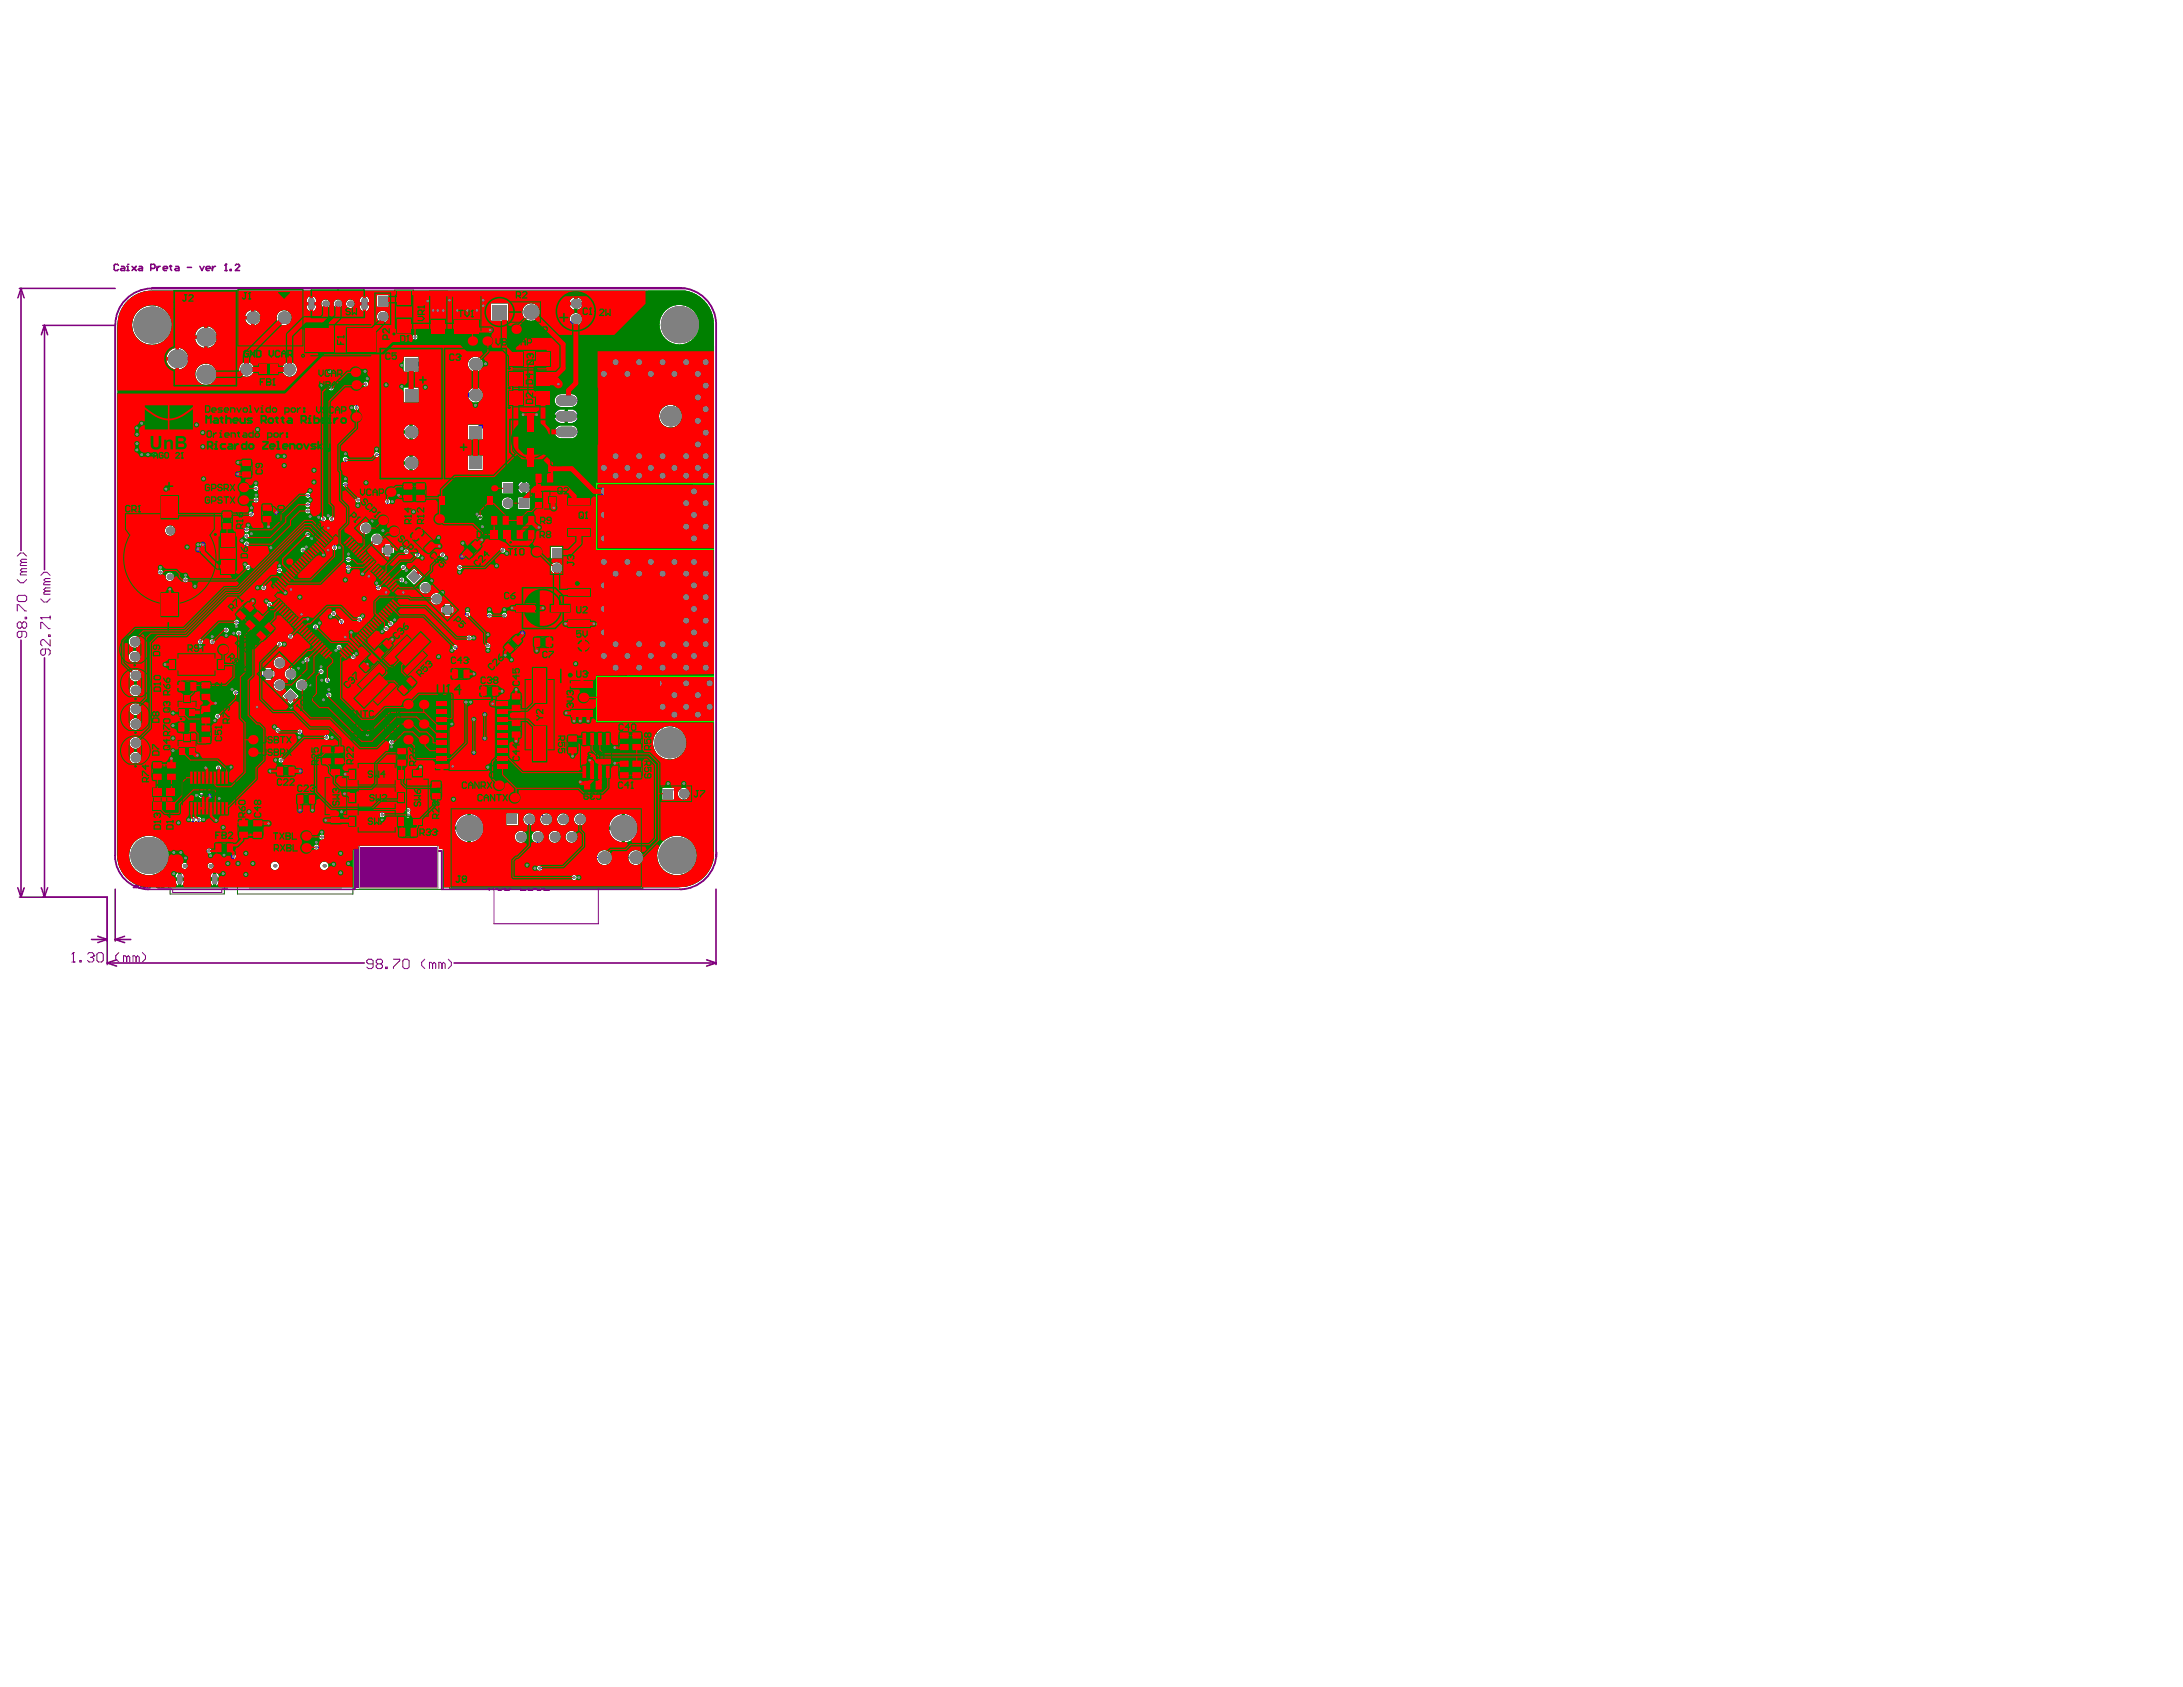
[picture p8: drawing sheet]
<svg xmlns="http://www.w3.org/2000/svg" width="279mm" height="216mm" viewBox="0 0 279 216" stroke-linecap="round" stroke-linejoin="round" font-family="sans-serif">
<path d="M57.4 89.6h6.1v9h-6.1z" fill="#008000"/>
<g fill="none" stroke="#008000" stroke-width=".13">
<path d="M50.5 37.1h2.4v5.6h-2.4zM54.9 37.3h2.4v5.6h-2.4zM62.5 37.9h6.9v4h-6.9zM73.6 38.5v.1M17.8 54.4h3v3.6h-3zM21.7 55.6h1.5v5.4h-1.5zM21.7 58.3h1.5M23.8 54.4h11.3v13h-11.3zM30.8 58.7h1.5v2.6h-1.5zM33 46.5h2.7v1.5h-2.7zM35.2 56.5h2.8v4.9h-2.8zM35.8 53.6h1.5v2.7h-1.5z"/>
<path d="M39.2 41.3h8.8v4.5h-8.8zM40 46.4h1.5v2.7h-1.5zM40.3 54.3h4.6v7.4h-4.6zM41.6 46.4h1.6v2.7h-1.6zM43.2 46.4h1.6v2.7h-1.6zM44.8 46.4h1.6v2.7h-1.6zM45.7 54.3h4.6v7.4h-4.6zM47.9 49.6h1.5v2.7h-1.5zM49.5 49.6h1.5v2.7h-1.5zM53.9 49.9h2.7v1.5h-2.7zM53.9 51.5h2.7v1.5h-2.7zM55.2 45.6h3.7v1.9h-3.7z"/>
<path d="M62.7 46.7h1.9v3.7h-1.9zM65 44.7h5.6v2.5h-5.6zM65 47.3h5.6v2.4h-5.6zM65 49.8h5.6v2.4h-5.6zM67.7 55h.1M15.6 63.3h12.3v15.7h-12.3zM19.2 64.9h3.1v1.4h-3.1zM19.4 63.2h2.7v1.6h-2.7zM22.2 69.9h1.5v2.6h-1.5zM22.2 74.9h1.5v2.7h-1.5zM24.2 70.5h5.9v4.2h-5.9zM24.2 75.1h5.9v4.3h-5.9z"/>
<path d="M28 68h2.4v5.6h-2.4zM28.3 65.3h1.5v2.6h-1.5zM29.9 78.6l1.9-1.8 1 1-1.8 1.9zM31.1 79.8l1.9-1.8 1 1-1.8 1.9zM31.3 78.6l1.9-1.8 1 1-1.8 1.9zM32 70.3h2.7v1.5h-2.7zM32 71.9h2.7v1.5h-2.7zM32.5 79.8l1.9-1.8 1.1 1-1.9 1.9zM33.3 76.2l9.7-9.6 9.6 9.6-9.6 9.7zM33.4 64.4h1.5v2.6h-1.5zM34.5 75.4l1.9-1.9 1.1 1.1-1.9 1.9zM36.5 79.4l1.1-1 1.9 1.8-1.1 1.1"/>
<path d="M37.9 77.2l1.1-1.1 1.9 1.9-1.1 1.1zM39.1 76l1.1-1.1 1.9 1.9-1.1 1.1zM40.3 61.3h2.6v1.5h-2.6zM40.3 74.6l1.9-1.9 1.1 1.1-1.9 1.9zM41.2 68.3l1.1 1.1-1.9 1.9-1.1-1.1M41.5 75.8l1.9-1.9 1.1 1.1-1.9 1.9zM42.7 77l1.9-1.9 1.1 1.1-1.9 1.9zM43.9 78.2l1.9-1.9 1.1 1.1-1.9 1.9zM45.7 61h2.6v1.5h-2.6zM46.1 72l1.1-1.1 1.9 1.9-1.1 1.1zM50.7 64.2l1.9-1.9 1.1 1.1-1.9 1.9zM51.5 61.7h1.5v2.6h-1.5z"/>
<path d="M51.9 65.4l1.9-1.9 1.1 1.1-1.9 1.9zM52.2 68.6l1.4-1.4 2.6 2.6-1.4 1.4zM53.1 61.7h1.5v2.6h-1.5zM53.1 66.6l1.9-1.9 1.1 1.1-1.9 1.9zM54.4 67.8l1.8-1.9 1.1 1.1-1.9 1.9zM56.5 62.4h6.3v3.2h-6.3zM59 70.7l1.9-1.9 1 1.1-1.9 1.9zM59.3 69l1.9-1.9 1 1.1-1.9 1.9zM59.5 71.4l2.3-2.4 2.4 2.4-2.4 2.4zM59.7 75.5h2.7v1.5h-2.7zM62.5 67.7h3.1v1.4h-3.1zM62.7 65.8h2.6v1.6h-2.6z"/>
<path d="M63.2 73.7h2.7v1.5h-2.7zM65.9 65.8h2.7v1.6h-2.7zM65.9 67.6h2.7v1.6h-2.7zM68.2 77.9h.1M68.3 60.4h2.7v1.5h-2.7zM68.4 62.6h2.9v2.7h-2.9zM72.5 61.8h13.1v8.7h-13.1zM72.5 73.5h13.1v8.7h-13.1zM16.4 81.3h1.6v3.5h-1.6zM16.5 94.3h1.6v3.5h-1.6zM16.5 90h1.6v3.5h-1.6zM16.5 85.6h1.6v3.6h-1.6z"/>
<path d="M19 90.5h2.7v1.5h-2.7zM19 92.1h2.7v1.5h-2.7zM19 93.7h2.7v1.5h-2.7zM19 95.3h2.7v1.5h-2.7zM19.4 97.3h1.5v2.7h-1.5zM21.2 97.3h1.5v2.7h-1.5zM22 83.5h6.3v3.1h-6.3zM22.6 88.8h2.7v2.9h-2.7zM22.6 93.9h2.7v2.8h-2.7zM22.6 92.3h2.7v1.5h-2.7zM22.7 87.1h2.6v1.5h-2.6zM24.2 98.7h2.7v1.5h-2.7z"/>
<path d="M25.6 87.1h1.5v2.7h-1.5zM25.6 90.1h1.5v5.2h-1.5zM25.6 92.8h1.5M25.6 92.6h1.5M27.2 98.7h2.7v1.5h-2.7zM30.6 87.7l1.9-1.8 1.1 1-1.9 1.9zM31.8 88.9l1.9-1.8 1.1 1-1.9 1.9zM32.5 81.2l1.9-1.8 1.1 1-1.9 1.9zM34.1 91.3l1.9-1.9 1.1 1.1-1.9 1.8zM35.2 97.9h2.7v1.5h-2.7zM35.3 92.5l1.9-1.9 1.1 1.1-1.9 1.8zM37.5 90.3l1.9-1.9 1.1 1.1-1.9 1.8z"/>
<path d="M38.7 91.4l1.9-1.9 1.1 1.1-1.9 1.8zM41 95.3h1.6v2.7h-1.6zM41.4 98.8h3.2v6.2h-3.2zM41.5 96.7h2.6v1.5h-2.6zM42.6 95.3h1.6v2.7h-1.6zM43.4 92.7h1.6v2.7h-1.6zM43.9 82.7l1.9-1.8 1.1 1-1.9 1.9zM44.4 88.7l8.7-8.8 2.9 2.9-8.7 8.8zM45.1 97.5h6.2v9.2h-6.2zM45.3 91.6h11.4v22.2h-11.4zM47.6 83.4l1.1 1M49.5 81.5l1.1 1.1-3.8 3.7-1.1-1z"/>
<path d="M50.6 88.2l1.9-1.9 1.1 1-1.9 1.9zM50.7 95.5h1.5v2.7h-1.5zM51.8 99h3.2v6.2h-3.2zM53.5 87.5h1.5v2.7h-1.5zM53.5 84.3h2.8v3.1h-2.8zM54.9 84.3v3.1M55.1 87.5h1.5v2.7h-1.5zM55.1 99.8h1.5v2.7h-1.5zM57.1 92.9h1.5v2.7h-1.5zM57.3 99.1h1.5v2.7h-1.5zM57.6 85.5h2.7v1.5h-2.7zM60.1 99.3h6.3v3.2h-6.3z"/>
<path d="M61.3 87.7h2.7v1.5h-2.7zM62.1 81.2l2.4-2.3 2.3 2.3-2.3 2.4zM62.7 96.1h1.5v2.7h-1.5zM64.2 82.8l1.9-1.8 1.8 1.8-1.8 1.9zM64.3 96.1h1.5v2.7h-1.5zM65.3 88.5h1.5v2.7h-1.5zM65.3 91.9h1.5v2.7h-1.5zM66.9 81.8l-1.9 1.8M67 85.3h4.1v12.3h-4.1zM67.1 82l-1.9 1.9M68.2 81.4h2.6v1.5h-2.6zM70.5 84.2h2.7v1.5h-2.7z"/>
<path d="M71.6 85.2h13.1v8.7h-13.1zM72.5 93.9h1.5v2.7h-1.5zM74.2 93.7h4.2v5.9h-4.2zM74.6 99.7h2.6v1.5h-2.6zM79.1 97.1h1.6v2.7h-1.6zM79.1 93.5h1.6v2.7h-1.6zM80.7 97.1h1.6v2.7h-1.6zM80.7 93.5h1.6v2.7h-1.6zM19.4 100.7h1.4v3.1h-1.4zM21.1 100.7h1.4v3.1h-1.4zM21.8 109.7h6.9v4.7h-6.9zM22.2 105.6h1.5v2.6h-1.5z"/>
<path d="M23.8 105.6h1.5v2.6h-1.5zM25.4 102.7h2.6v1.5h-2.6zM25.6 105.6h2.9v2.6h-2.9zM27 105.6v2.6M27.1 105.6v2.6M27.4 107.7h2.6v1.6h-2.6zM30.4 100.9h14.8v13.5h-14.8v-14.7h-1v-1.1h-5.3v1.1h-1v3.6h1v1.1h5.3v-1.1h1M30.4 104.8h1.5v2.6h-1.5M32.2 104.8h1.5v2.6h-1.5zM37.9 101.5h2.6v1.5h-2.6zM45.1 103.5h6.2M45.1 103.7h6.2"/>
<path d="M45.1 100.7h6.2M45.1 100.5h6.2M50.9 105.7h2.7v1.6h-2.7zM57.5 103.3h24.8v10.4h-24.8zM65.7 108.5h3.6v2h-3.6zM69.5 108.5h3.6v2h-3.6zM69.5 111.1h3.6v2h-3.6zM85.5 102.9h2.6v1.5h-2.6zM85.5 104.5h2.6v1.6h-2.6z"/>
</g>
<g fill="#800080">
<path d="M71.8 55h1.5v.6h-1.5z"/>
<path d="M71.8 53h1.5v.6h-1.5z"/>
<path d="M71.8 51h1.5v.6h-1.5z"/>
</g>
<g fill="none" stroke="#800080" stroke-width=".13">
<path d="M62.7 38h6.9v3.8h-6.9zM18 55.1h2.1v2.1h-2.1zM21.9 56.1h1.1v1.7h-1.1zM21.9 58.8h1.1v1.7h-1.1zM24.7 54.6h9.6v12.6h-9.6zM31 59.1h1.1v1.7h-1.1zM33.5 46.7h1.7v1.1h-1.7zM35.4 57.8h2.4v2.4h-2.4zM36 54.1h1.1v1.7h-1.1zM40.2 46.9h1.1v1.7h-1.1zM40.5 55.9h4.2v4.2h-4.2zM41.8 46.9h1.1v1.7h-1.1z"/>
<path d="M43.4 46.9h1.2v1.7h-1.2zM45.1 46.9h1.1v1.7h-1.1zM45.9 55.9h4.2v4.2h-4.2zM48.1 50.1h1.1v1.7h-1.1zM49.7 50.1h1.1v1.7h-1.1zM54.4 50.1h1.7v1.1h-1.7zM54.4 51.7h1.7v1.1h-1.7zM55.7 45.8h2.7v1.5h-2.7zM62.9 47.2h1.5v2.7h-1.5zM73.9 44.3h17.4v56.8h-17.4zM2.2 76.4l.2-.2h.8l.2 .2v.4l-.2 .2h-.8l-.2-.2zM2.2 78.2v-.8h.2l.8 .8h.2"/>
<path d="M2.2 74.2l.4 .4h.4l.4-.4M2.2 71.2l.4-.4h.4l.4 .4M2.8 73.2h.6M2.8 79.8l.2-.2h.2l.2 .2v.4l-.2 .2h-.2l-.2-.2M2.8 79.8l-.2-.2h-.2l-.2 .2v.4l.2 .2h.2l.2-.2M2.8 79.8v.4M2.8 73.2l-.2 .2v.2h.8M2.8 72l-.2 .2v.2h.8M2.8 72h.6M3.2 79h.2v.2h-.2zM3.4 71.6h-.6l-.2 .2 .2 .2M3.4 72.8h-.6l-.2 .2 .2 .2"/>
<path d="M5.2 79.1h.1M5.2 79.1h1.2M5.2 79.1l.2 .2M5.2 76.6l.4 .4h.4l.4-.4M5.2 73.6l.4-.4h.4l.4 .4M5.8 75.6l-.2 .2v.2h.8M5.8 74.4l-.2 .2v.2h.8M5.8 75.6h.6M5.8 74.4h.6M6.4 78.9v.4M6.4 75.2h-.6l-.2 .2 .2 .2M6.4 74h-.6l-.2 .2 .2 .2"/>
<path d="M16.6 68.5l-.5-.8v-2h11.3v2l-.5 .8M16.6 68.5a5.9 5.9 0 0 0 5.1 8.8 5.9 5.9 0 0 0 5.2-8.8M19.9 63.4h1.7v1.1h-1.7zM19.9 65.1h1.6v1h-1.6zM22.4 70.4h1.1v1.7h-1.1zM22.4 75.4h1.1v1.7h-1.1zM25.6 70.7h3.1v3.8h-3.1zM25.6 75.3h3.1v3.9h-3.1zM28.5 65.7h1.1v1.8h-1.1zM30.4 78.4l1.2-1.2 .8 .8-1.2 1.2zM31.6 79.6l1.2-1.2 .8 .8-1.2 1.2zM31.8 78.4l1.2-1.2 .8 .8-1.2 1.2z"/>
<path d="M32.5 70.5h1.7v1.1h-1.7zM32.5 72.1h1.7v1.1h-1.7zM33 79.6l1.2-1.2 .8 .8-1.2 1.2zM33.6 64.8h1.1v1.8h-1.1zM35 75.2l1.2-1.2 .8 .8-1.2 1.2zM35.2 76.2l7.8-7.8 7.8 7.8-7.8 7.8zM37.8 78.8l-.8 .8 1.2 1.2 .8-.8M38.4 77.4l.8-.8 1.2 1.2-.8 .8zM39.6 76.2l.8-.8 1.2 1.2-.8 .8zM39.8 70l1.2-1.2 .8 .8-1.2 1.2zM40.7 61.5h1.7v1.1h-1.7zM40.8 74.4l1.2-1.2 .8 .8-1.2 1.2z"/>
<path d="M42 75.6l1.2-1.2 .8 .8-1.2 1.2zM43.2 76.8l1.2-1.2 .8 .8-1.2 1.2zM44.4 78l1.2-1.2 .8 .8-1.2 1.2zM46.2 61.2h1.7v1.1h-1.7zM46.6 72.2l.8-.8 1.2 1.2-.8 .8zM51.2 64l1.2-1.2 .8 .8-1.2 1.2zM51.7 62.1h1.1v1.7h-1.1zM52.4 65.2l1.2-1.2 .8 .8-1.2 1.2zM52.8 68.8l1-1 1.9 1.9-1 1zM53.3 62.1h1.1v1.7h-1.1zM53.6 66.4l1.2-1.2 .8 .8-1.2 1.2zM54.8 67.6l1.2-1.2 .8 .8-1.2 1.2z"/>
<path d="M57.3 62.6h4.7v2.8h-4.7zM59.7 68.8l1.3-1.2 .7 .8-1.2 1.2zM60.1 71.4l1.7-1.7 1.8 1.7-1.8 1.7zM60.2 75.7h1.7v1.1h-1.7zM61.4 70.1l-.7-.8-1.3 1.2 .8 .8M63.1 66h1.7v1.2h-1.7zM63.3 67.9h1.5v1h-1.5zM63.7 73.9h1.7v1.1h-1.7zM66.4 66h1.7v1.2h-1.7zM66.4 67.9h1.7v1.1h-1.7zM68.8 60.6h1.7v1.1h-1.7zM69.4 62.8h1v2.3h-1z"/>
<path d="M2.8 80.8v.6l-.2 .2h-.2l-.2-.2v-.4l.2-.2h.8l.2 .2v.4l-.2 .2M5.2 80.5v-.8h.2l.8 .8h.2M5.8 83.1v.6l-.2 .2h-.2l-.2-.2v-.4l.2-.2h.8l.2 .2v.4l-.2 .2M6.2 81.3h.2v.2h-.2zM6.4 81.9v.8l-.8-.8h-.2l-.2 .2v.4l.2 .2M16.4 81.3h1.6v3.5h-1.6zM16.5 94.3h1.6v3.5h-1.6zM16.5 90h1.6v3.5h-1.6zM16.5 85.6h1.6v3.6h-1.6zM19.5 90.7h1.7v1.1h-1.7zM19.5 92.3h1.7v1.1h-1.7zM19.5 93.9h1.7v1.1h-1.7z"/>
<path d="M19.5 95.5h1.7v1.1h-1.7zM19.6 97.8h1.1v1.7h-1.1zM21.4 97.8h1.1v1.7h-1.1zM22.8 83.7h4.7v2.7h-4.7zM22.8 89.7h2.3v1.1h-2.3zM22.8 94.8h2.3v1h-2.3zM23.1 92.5h1.7v1.1h-1.7zM23.2 87.3h1.7v1.1h-1.7zM23.3 99.9h6.9v3.1h-6.9zM24.7 98.9h1.7v1.1h-1.7zM25.8 87.6h1.1v1.7h-1.1zM25.8 90.6h1.1v1.7h-1.1z"/>
<path d="M25.8 93.1h1.1v1.7h-1.1zM27.7 98.9h1.7v1.1h-1.7zM31.1 87.5l1.2-1.2 .8 .8-1.2 1.2zM32.3 88.7l1.2-1.2 .8 .8-1.2 1.2zM33 81l1.2-1.2 .8 .8-1.2 1.2zM34.6 91.1l1.2-1.2 .8 .7-1.2 1.3zM35.7 98.1h1.7v1.1h-1.7zM35.8 92.3l1.2-1.2 .8 .8-1.2 1.2zM38 90.1l1.2-1.2 .8 .7-1.2 1.3zM39.2 91.2l1.2-1.2 .8 .7-1.2 1.3zM41.2 95.8h1.1v1.7h-1.1zM41.6 99.5h2.8v4.8h-2.8z"/>
<path d="M41.9 96.9h1.7v1.1h-1.7zM42.8 95.8h1.1v1.7h-1.1zM43.6 93.2h1.2v1.7h-1.2zM44.4 82.5l1.2-1.2 .8 .8-1.2 1.2zM45.7 87.6l6.4-6.3 2.6 2.6-6.4 6.3zM45.8 97.7h4.8v2.8h-4.8zM46 92.3h10v21.3h-10zM46.2 85.1l1.2-1.2 .8 .7-1.2 1.2zM48.1 83.2l1.2-1.2 .8 .8-1.2 1.2zM50.9 96h1.1v1.7h-1.1zM51.1 88l1.2-1.2 .8 .7-1.2 1.2zM52 99.7h2.8v4.8h-2.8z"/>
<path d="M53.7 88h1.1v1.7h-1.1zM53.7 85.1h1v1.5h-1zM55.1 85.1h1v1.5h-1zM55.3 88h1.1v1.7h-1.1zM57.3 93.4h1.1v1.7h-1.1zM57.5 99.6h1.1v1.7h-1.1zM58.1 85.7h1.7v1.1h-1.7zM60.9 99.5h4.7v2.8h-4.7zM61.8 87.9h1.7v1.1h-1.7zM62.7 81.2l1.8-1.7 1.7 1.7-1.7 1.8zM62.9 96.6h1.1v1.7h-1.1zM64.5 96.6h1.1v1.7h-1.1z"/>
<path d="M64.7 82.7l1.2-1.3 1.6 1.6-1.3 1.2zM65.5 89h1.1v1.7h-1.1zM65.5 92.4h1.1v1.7h-1.1zM66.7 82.2l-1.3 1.2M66.7 82.2l-1.2 1.3M67.2 87h3.7v9h-3.7zM68.6 81.6h1.7v1.1h-1.7zM71 84.4h1.7v1.1h-1.7zM72.7 94.4h1.1v1.7h-1.1zM74.4 95.1h3.8v3.1h-3.8zM75 99.9h1.7v1.1h-1.7zM79.3 97.6h1.1v1.7h-1.1z"/>
<path d="M79.3 94h1.1v1.7h-1.1zM80.9 97.6h1.2v1.7h-1.2zM80.9 94h1.2v1.7h-1.2zM19.6 101.5h1v1.6h-1zM20.3 113.7h8.8M21.3 101.5h1v1.6h-1zM22.1 110.3h6.3v3.9h-6.3zM22.4 106h1.1v1.8h-1.1zM24 106h1.1v1.8h-1.1zM25.8 106h1.1v1.8h-1.1zM25.8 102.9h1.7v1.1h-1.7zM27.2 106h1.1v1.8h-1.1z"/>
<path d="M27.8 108h1.7v1.1h-1.7zM30.6 105.2h1.1v1.8h-1.1zM32.4 105.2h1.1v1.8h-1.1zM38.3 101.7h1.7v1.1h-1.7zM45.8 100.7h4.8v2.8h-4.8zM45.8 103.7h4.8v2.8h-4.8zM51.4 105.9h1.7v1.2h-1.7zM55.3 100.3h1.1v1.7h-1.1zM63.2 113.5v4.7h13.4v-4.7M65.8 108.7h3.4v1.6h-3.4zM69.6 108.7h3.4v1.6h-3.4zM69.6 111.3h3.4v1.6h-3.4z"/>
<path d="M82.1 103.5h-24.4v10h24.4M86 103.1h1.7v1.1h-1.7zM86 104.7h1.7v1.1h-1.7zM9.2 123.1h.4M9.4 121.9h.1M9.4 121.9l-.2 .2M9.4 121.9v1.2M10.2 122.9h.2v.2h-.2zM11.2 122.1l.2-.2h.4l.2 .2v.2M11.6 122.5h.2M11.8 122.5l.2 .2v.2l-.2 .2h-.4l-.2-.2M12 122.3h.1"/>
<path d="M12 122.3l-.2 .2M12.4 122.1l.2-.2h.4l.2 .2v.8l-.2 .2h-.4l-.2-.2zM15.2 121.9l-.4 .4v.4l.4 .4M16.2 122.5l-.2-.2h-.2v.8M16.2 122.5v.6M16.2 122.5l.2-.2 .2 .2v.6M17.4 122.5l-.2-.2h-.2v.8M17.4 122.5v.6M17.4 122.5l.2-.2 .2 .2v.6M18.2 121.9l.4 .4v.4l-.4 .4M47.7 123.4h-.6l-.2-.2v-.2l.2-.2h.4l.2 .2v.8l-.2 .2h-.4l-.2-.2M48.3 123.4l-.2 .2v.2l.2 .2h.5l.2-.2v-.2l-.2-.2"/>
<path d="M48.3 123.4l-.2-.2v-.2l.2-.2h.5l.2 .2v.2l-.2 .2M48.3 123.4h.5M49.4 123.8h.2v.2h-.2zM50.4 122.8h.8v.2l-.8 .8v.2M51.8 122.8h.4l.2 .2v.8l-.2 .2h-.4l-.2-.2v-.8zM54.4 122.8l-.4 .4v.4l.4 .4M55.4 123.4l-.2-.2h-.2v.8M55.4 123.4v.6M55.4 123.4l.2-.2 .2 .2v.6M56.6 123.4l-.2-.2h-.2v.8M56.6 123.4v.6M56.6 123.4l.2-.2 .2 .2v.6"/>
<path d="M57.4 122.8l.4 .4v.4l-.4 .4"/>
</g>
<g fill="none" stroke="#800080" stroke-width=".16">
<path d="M39.8 41.6v3.9M47.5 41.6v3.9M31.9 102.2h11.7v11.4h-11.7z"/>
<circle cx="21.1" cy="56.2" r=".08"/>
<circle cx="35.6" cy="56.3" r=".08"/>
<circle cx="18.9" cy="65.6" r=".08"/>
<circle cx="23.5" cy="66.8" r=".08"/>
<circle cx="23.6" cy="74.6" r=".08"/>
<circle cx="23.6" cy="79.2" r=".08"/>
<circle cx="34.4" cy="78.1" r=".08"/>
<circle cx="44.4" cy="62" r=".08"/>
<circle cx="49.8" cy="62" r=".08"/>
<circle cx="61.8" cy="72.7" r=".08"/>
<circle cx="64.5" cy="80" r=".08"/>
<circle cx="65.3" cy="69.4" r=".08"/>
<circle cx="68.1" cy="63.2" r=".08"/>
<circle cx="17.2" cy="85.1" r=".08"/>
<circle cx="17.3" cy="89.5" r=".08"/>
<circle cx="17.3" cy="98.1" r=".08"/>
<circle cx="17.3" cy="93.8" r=".08"/>
<circle cx="23.2" cy="92" r=".08"/>
<circle cx="23.2" cy="97" r=".08"/>
<circle cx="29" cy="99.3" r=".08"/>
<circle cx="54.2" cy="84" r=".08"/>
<circle cx="55.6" cy="84" r=".08"/>
<circle cx="20.1" cy="100.5" r=".08"/>
<circle cx="21.8" cy="100.5" r=".08"/>
<circle cx="26.3" cy="109.4" r=".08"/>
<circle cx="44.7" cy="107.8" r=".08"/>
<circle cx="74.3" cy="100.2" r=".08"/>
</g>
<g fill="none" stroke="#800080" stroke-width=".2">
<path d="M2.5 36.9h12.2M2.7 36.9l.4 1.2M2.7 36.9l-.4 1.2M2.7 36.9v33.6M15.2 34l-.2-.2h-.2l-.2 .2v.5l.2 .1h.2l.2-.1M15.6 34.1h.2l.2 .1v.4h-.4l-.2-.1 .2-.1h.4M16.2 34.6h.3M16.2 34.1h.2v.5M16.4 33.8h.1M16.9 34.1l.5 .5M17.4 34.1l-.5 .5M17.8 34.1h.3l.1 .1v.4h-.4l-.1-.1 .1-.1h.4"/>
<path d="M19.3 34.4h.4l.1-.2v-.2l-.1-.2h-.4v.8M20.1 34.1v.5M20.5 34.1h-.1l-.3 .3M20.9 34.4h.5l-.1-.3h-.3l-.1 .1v.3l.1 .1h.3M21.7 34.1h.3M21.8 34v.5l.2 .1M22.5 34.1h.3l.1 .1v.4h-.4l-.1-.1 .1-.1h.4M24 34.2h.5M25.6 34.1l.2 .5 .3-.5M26.4 34.4h.5l-.1-.3h-.3l-.1 .1v.3l.1 .1h.3M27.2 34.1v.5M27.6 34.1h-.2l-.2 .3"/>
<path d="M28.8 34.6h.3M28.9 33.8h.1M28.9 33.8v.8M28.9 33.8l-.1 .2M29.5 34.5h.1v.1h-.1zM30.1 34l.2-.2h.2l.2 .2v.1l-.6 .5h.6M5.5 41.6h9.2M5.7 41.6l.4 1.2M5.7 41.6v31.3M5.7 41.6l-.4 1.2M77 50.8v.3M77 50.9h1"/>
<path d="M77.2 54.8l-.2 .1v.4l.2 .1h.1l.2-.1M77.5 55.3l.2 .1M77.5 55.1v.2M77.7 55.4h.1M77.8 50.8l.2 .1M77.8 54.8l.2 .1v.4l-.2 .1h-.1M77.8 52.8l.2 .1v.4l-.2 .1h-.1l-.7-.6v.6M78 50.9h.1M21.2 62.2h.9M21.5 79.7v.9M21.6 61.8v.9M2.7 81.9v32.9"/>
<path d="M5.7 84.2v30.6M2.3 113.6l.4 1.2M2.5 114.8h11.2v8.6M3.1 113.6l-.4 1.2M5.3 113.6l.4 1.2M6.1 113.6l-.4 1.2M12.5 119.8l1.2 .4M14.7 113.8v6.6M15.9 119.8l-1.2 .4M17.1 113h.4v.6h-.4M17.3 113.3h.2M17.7 113.1l.1-.1 .3 .1v.4l-.3 .1-.1-.3h.2"/>
<path d="M18.4 113h.2v.6h-.2l-.1-.1v-.4zM18.8 113h.4v.6h-.4M19 113.3h.2M20 113.1l.1-.1h.3v.6h-.3l-.1-.1 .1-.2zM20.1 113.3h.3M20.4 113.3h.1M20.6 113.1l.1-.1 .3 .1v.4l-.1 .1-.3-.1M21.6 113.4h-.3l-.1-.3 .1-.1h.3v.6M62.6 113.6h.5l.2-.2v-.3l-.2-.2h-.5v1M64.3 113.1l-.2-.2h-.3l-.2 .2v.7l.2 .1h.3l.2-.1M64.6 113.4h.1M64.6 112.9h.5l.2 .2v.1l-.2 .2 .2 .2v.2l-.2 .1h-.5z"/>
<path d="M64.6 113.4h.5M66.6 113.4h.4M67.3 112.9h-.7v1h.7M67.6 112.9h.5l.2 .2v.7l-.2 .1h-.5zM69.3 113.1l-.2-.2h-.3l-.2 .2v.7l.2 .1h.3l.2-.1v-.4h-.3M69.6 113.4h.4M70.3 112.9h-.7v1h.7M91.6 113.8v9.6M11.7 120.2h2M13.7 123.2l1.2 .4M13.7 120.2l-1.2 .4M13.7 123.2h32.9"/>
<path d="M14.7 120.2h2M14.7 120.2l1.2 .4M14.9 122.8l-1.2 .4M58.1 123.2h33.5M90.4 122.8l1.2 .4M91.6 123.2l-1.2 .4"/>
</g>
<g fill="#800080">
<path d="M45.4 108.4h10.6v5.2h-10.6z"/>
<path d="M46 108.4h10v5.2h-10z"/>
</g>
<path d="M14.7 41.6h.1" fill="none" stroke="#800080" stroke-width=".13"/>
<path d="M91.7 41.5a4.7 4.7 0 0 0-4.8-4.7h-67.4l-.1 .1a4.6 4.6 0 0 0-4.6 3.9v.8l-.1 67.9M91.7 41.6v68M14.7 109.5a4.3 4.3 0 0 0 4.4 4.3M91.7 109.1a4.7 4.7 0 0 1-4.7 4.7" fill="none" stroke="#800080" stroke-width=".24"/>
<path d="M19.4 36.9h68.3M19.1 113.8h26.3v-4.9h11.1v4.9M56.5 113.8h30.5" fill="none" stroke="#800080" stroke-width=".2"/>
<path d="M80.7 113l.7-.7 .7 .7z" fill="#c0c073"/>
<g fill="none" stroke="#c0c073" stroke-width=".13">
<path d="M21.7 56.2v1.6M21.7 58.8v1.6M23.1 56.2v1.6M23.1 58.8v1.6M24.7 54.8v-.2h9.6v.2M35.4 57.8v2.4M35.9 54.2v1.6M37.3 54.2v1.6M37.8 57.8v2.4M40.1 47v1.5M40.7 55.9h-.2v4.2h.2M41.5 47v1.5"/>
<path d="M41.7 47v1.5M43.1 47v1.5M43.3 47v1.5M44.5 55.9h.2v4.2h-.2M44.7 47v1.5M44.9 47v1.5M46.1 55.9h-.2v4.2h.2M46.3 47v1.5M47.9 50.2v1.6M49.3 50.2v1.6M49.5 50.2v1.6M49.9 55.9h.2v4.2h-.2"/>
<path d="M50.9 50.2v1.6M54.4 53h1.6M54.4 51.4h1.6M54.4 51.6h1.6M54.4 50h1.6M56.5 47.3h1.1M56.5 45.8h1.1M62.9 48v1.1M64.4 48v1.1M19.9 64.7h1.6M19.9 63.3h1.6M20.6 66.1h.3"/>
<path d="M20.6 65.1h.3M22.2 70.4v1.6M22.2 75.4v1.6M23.6 70.4v1.6M23.6 75.4v1.6M24.7 67v.2h9.6v-.2M25.6 79.2h3.1M25.6 75.2h3.1M25.6 74.6h3.1M25.6 70.6h3.1M32.6 73.3h1.6M32.6 71.9h1.6"/>
<path d="M32.6 71.7h1.6M32.6 70.3h1.6M32.8 77.2l-1.1 1.1M33.8 78.2l-1.1 1.1M34 78.4l-1.1 1.1M35 79.4l-1.1 1.1M36 74l-1.1 1.1M36.9 79.8l1.1 1.1M37 75l-1.1 1.1M37.9 78.8l1.1 1.1M38.3 77.6l1.1 1.1M39.3 76.6l1.1 1.1"/>
<path d="M39.5 76.4l1.2 1.1M40.5 75.4l1.1 1.1M40.8 62.8h1.6M40.8 61.4h1.6M40.9 68.7l-1.1 1.2M41.9 73.2l-1.2 1.1M41.9 69.7l-1.2 1.2M42.8 74.2l-1.1 1.1M43.1 74.4l-1.2 1.1M44.1 75.4l-1.2 1.1M44.3 75.6l-1.2 1.1M45.3 76.6l-1.2 1.1"/>
<path d="M45.5 76.8l-1.2 1.1M46.2 62.5h1.6M46.2 61.1h1.6M46.5 77.8l-1.2 1.1M46.6 72.3l1.1 1.2M47.6 71.4l1.1 1.1M52.3 62.7l-1.1 1.2M53.3 63.7l-1.1 1.1M53.5 63.9l-1.1 1.2M54.5 64.9l-1.1 1.2M54.7 65.1l-1.1 1.2M55.7 66.1l-1.1 1.2"/>
<path d="M55.9 66.3l-1.1 1.2M56.9 67.3l-1.1 1.2M60.3 76.9h1.5M60.3 75.5h1.5M60.3 71.3l-.2 .1 .2 .2M60.8 67.6l-1.1 1.1M61.7 73l.1 .1 .2-.1M61.7 69.8l.1-.1 .2 .1M61.8 68.5l-1.1 1.2M63.4 71.3l.2 .1-.2 .2M63.8 75.1h1.5M63.8 73.7h1.5"/>
<path d="M64.3 79.6l.2-.1 .1 .1M19.5 96.8h1.6M19.5 95.4h1.6M19.5 95.2h1.6M19.5 93.8h1.6M19.5 93.6h1.6M19.5 92.2h1.6M19.5 92h1.6M19.5 90.6h1.6M24.8 98.8h1.5M27.8 98.8h1.5M32.1 86.3l-1.1 1.1"/>
<path d="M33.1 87.3l-1.1 1.1M33.4 87.5l-1.2 1.1M34.3 88.5l-1.1 1.1M35.6 89.8l-1.1 1.1M36.6 90.8l-1.1 1.1M36.8 91l-1.1 1.1M37.8 92l-1.1 1.1M39 88.8l-1.1 1.1M40 89.8l-1.1 1.1M40.2 89.9l-1.1 1.1M41.2 90.9l-1.1 1.1M42 96.8h1.6"/>
<path d="M42 98.2h1.6M43.5 93.3v1.6M44.9 93.3v1.6M45.5 81.3l-1.1 1.1M46.1 92.3h-.1v.5M46.5 82.3l-1.1 1.1M53.5 88.1v1.5M53.7 85.7v.3M54.7 85.7v.3M54.9 88.1v1.5M55.1 88.1v1.5M55.1 85.7v.3"/>
<path d="M55.9 92.3h.1v.5M56.1 85.7v.3M56.5 88.1v1.5M57.1 93.5v1.6M57.3 99.7v1.6M58.5 93.5v1.6M58.7 99.7v1.6M62.7 96.7v1.6M62.9 81.1l-.2 .1 .2 .2M64.2 96.7v1.6M64.3 82.8l.2 .2 .1-.2M64.4 96.7v1.6"/>
<path d="M65.8 96.7v1.6M66 81.1l.2 .1-.2 .2M66.5 82.2l-1.1 1.1M67.5 83.2l-1.1 1.1M71.1 85.6h1.6M71.1 84.2h1.6M22.1 111.5v2.2M22.2 113.7h6.1M22.2 106.1v1.6M23.6 106.1v1.6M23.8 106.1v1.6M24.8 100.2h1.5"/>
<path d="M25.2 106.1v1.6M25.6 106.1v1.6M25.9 104.2h1.6M25.9 102.8h1.6M27.1 106.1v1.6M27.8 100.2h1.5M28.4 111.5v2.2M28.5 106.1v1.6M31.9 104v5.1M32.6 102.2h2.4M43.6 111.8v1.8h-11.7v-1.4M43.6 104v5.1"/>
<path d="M46 108.3v5.3h10v-5.3M60.9 100.1v-.6h4.7v.6M60.9 101.7v.6h4.7v-.6M66.8 110.4h1.4M66.8 108.6h1.4M70.6 113h1.4M70.6 111.2h1.4M70.6 110.4h1.4M70.6 108.6h1.4M77.9 106.1h-2.4v7.3h8.3v-7.3h-2.2M80.7 113l.7-.7 .7 .7zM86 106h1.6"/>
<path d="M86 104.4h1.6M86 104.6h1.6M86 103h1.6"/>
</g>
<g fill="none" stroke="#c0c073" stroke-width=".16">
<path d="M17.9 55.1v2.1M19.7 53h.6v.4l-.3-.1-.3 .1v.3l.2 .1h.2l.2-.1M20.2 55.1v.4M20.2 56.8v.4M20.3 59.7h.1M20.3 59.7h.8M20.5 59.5l-.2 .2M20.5 53h.3M20.7 53v.7l.1 .1 .3-.1M20.9 58.7v.4l-.2 .2h-.2l-.2-.2v-.4h.8M20.9 59l.2 .3M21.1 59.5v.3"/>
<path d="M21.7 55.2h.3M21.8 54.4h.1M21.8 54.4v.8M21.8 54.4l.2 .1M22.8 54.4v.8h-.6M33.8 53.4h.5l-.4-.4v.8M34.6 53v.7l.1 .1h.3l.1-.1v-.7M37.6 54.1v.3M37.6 54.8v.2M37.6 54.9h.8M37.6 54.2h.8M37.7 55.3l-.1 .1v.3l.1 .1h.5l.2-.1v-.3l-.2-.1"/>
<path d="M38.1 57.7h.7l.1 .2v.2l-.1 .2h-.7M38.2 58.5h.6l.1 .2v.2l-.1 .2h-.6l-.1-.2v-.2zM38.4 54.9h.1M38.4 54.2h.1M38.4 54.9l-.2 .1M38.4 54.2l-.2 .2M38.6 59.3v.5l-.1 .1h-.3l-.1-.1v-.5h.8M39.8 57.3v.4l.1 .1 .3-.1v-.3l-.1-.1h-.6l-.1 .1v.3l.1 .1M40.2 58.1h-.7l-.1 .1v.3l.1 .1h.7M40.4 45.2h.8v-.4l-.1-.1h-.3l-.1 .1v.4M40.4 44.7l.3 .2M40.4 43.5v.2"/>
<path d="M40.4 44.1v.3M40.4 44.3h.8M40.4 43.6h.8M41.2 44.3h.1M41.2 43.6h.1M41.2 44.3l-.1 .1M41.2 43.6l-.1 .1M42.1 44.1v.2M42.1 45.1h.8v-.4l-.1-.1h-.3l-.1 .1v.4M42.1 44.6l.3 .3M42.1 44.2h.8M42.5 43.3l-.1-.2-.3 .2v.2l.1 .2"/>
<path d="M42.5 43.3v.1M42.6 43.1h.1M42.6 43.1l.3 .2v.2l-.1 .2M42.6 43.1l-.1 .2M42.9 44.2h.1M42.9 44.2l-.1 .1M43.7 45.3h.8v-.4l-.1-.1h-.3l-.1 .1v.4M43.7 44.8l.3 .2M44.1 44.1l-.1-.1-.3 .1v.3l.1 .1M44.1 44.1v.1M44.2 44h.1M44.2 44l.3 .1v.3l-.1 .1"/>
<path d="M44.2 44l-.1 .1M45.3 44.1l.3-.1 .1 .1v.4h-.3l-.1-.1zM45.3 45.3h.8v-.4l-.1-.1h-.3l-.1 .1v.4M45.3 44.8l.3 .2M46.1 44l-.4 .5M48.2 49.4h.8v-.4l-.1-.1h-.3l-.1 .1v.4M48.2 48.6h.1l.6-.5h.1v.5M48.2 48.9l.3 .3M49.8 49.4h.8v-.4l-.1-.1h-.3l-.1 .1v.4M49.8 48.9l.3 .3M50.2 48.1v.5l.4-.4h-.8M50.6 57.6l.2-.1 .2 .1v.4h-.2l-.2-.1z"/>
<path d="M51.4 58.3h-.6l-.2 .1v.3l.2 .1h.6M51.4 57.5l-.4 .5M56.2 44.6h.1M56.2 44.6l.1 .1M56.3 44.7l-.1 .2 .1 .2h.3l.1-.1M56.3 44.7h.1M56.7 44.5l-.1-.2h-.3l-.1 .3M57 44.3h.5v.8M57.2 51.9h.5v.4l-.3-.2-.2 .2v.2l.1 .2h.3l.1-.2M57.2 44.7h.3M57.2 50.4l.2-.1h.2l.2 .1v.5l-.2 .2h-.2l-.2-.2zM58.2 51.1h.2"/>
<path d="M58.2 52.4l-.2 .3M58.3 50.3h.1M58.3 50.3v.8M58.3 50.3l.1 .1M58.5 52.4h-.4l-.1-.1v-.3l.1-.1h.4v.8M59 50.8l-.3 .3M59.2 50.8h-.4l-.1-.1v-.3l.1-.1h.4v.8M64.9 47.9v.5l.5-.5h.1l.2 .1v.3l-.2 .1M65.3 49v.2M65.7 48.7v.5h-.8M16.5 64.2h.5l-.4-.4v.8M16.7 66h.2"/>
<path d="M16.8 65.2h.1M16.8 65.2v.8M16.8 65.2l.1 .1M17.3 66h.3M17.5 65.2h.1M17.5 65.2v.8M17.5 65.2l.1 .1M17.8 63.9l-.1-.1h-.3l-.1 .1v.2l.5 .5h-.5M17.9 65.3l.1-.1h.4v.8h-.4l-.1-.1zM18.3 64.3l-.2 .3M18.6 64.3h-.4l-.1-.1v-.3l.1-.1h.4v.8M19.1 79.8h.8l-.2 .2 .2 .3h-.8"/>
<path d="M19.1 76.6v.5l.6-.5 .2 .1v.3l-.1 .1M19.1 71.7h.8v-.4l-.1-.1h-.3l-.1 .1v.4M19.1 66.7v.2M19.1 71.2l.3 .3M19.1 70.4h.6l.2 .3-.2 .2h-.6M19.1 69.6h.8l-.2 .3 .2 .2h-.8M19.1 66.8h.8M19.3 78.2l-.2 .1v.3l.2 .1h.5l.1-.1v-.3l-.1-.1M19.3 68l-.2 .1v.3l.2 .1h.5l.1-.1v-.3l-.1-.1M19.5 68.8v.5M19.5 70.4v.5M19.5 79v.5"/>
<path d="M19.8 77.4l.1 .1v.3l-.1 .1-.3-.1v-.3l-.1-.1-.3 .1v.3l.2 .1M19.8 67.2l.1 .1v.3l-.1 .1-.3-.1v-.3l-.1-.1-.3 .1v.3l.2 .1M19.8 72l.1 .1v.3l-.2 .1-.2-.1v-.3l-.2-.1-.2 .1v.3l.2 .1M19.9 66.8h.1M19.9 66.8l-.1 .1M20.7 71.3v.3M20.7 71.5h.8M20.8 75.1l.2-.2 .2 .2v.4h-.2l-.2-.2zM20.8 75.9v.2M20.8 76h.8M20.9 71.9l-.2 .1v.3l.2 .1h.5l.1-.1v-.3l-.1-.1M21 76.4l-.2 .1v.3l.2 .1h.5l.1-.1v-.3l-.1-.1"/>
<path d="M21 60.2l.1 .1v.3l-.1 .1h-.3l-.1-.1 .1-.4h-.4v.5M21.1 70.5v.3M21.1 70.5l.2-.1 .2 .1v.3l-.1 .1-.3-.1M21.1 70.5l-.1-.1-.3 .1v.3l.2 .1 .2-.1M21.5 71.5h.1M21.5 71.5l-.1 .1M21.6 76h.1M21.6 76l-.1 .1M21.6 74.9l-.4 .6M26.8 69.8l-.1 .1 .1 .3h.3l.1-.1-.1-.3M26.8 69.8l-.1-.1 .1-.3h.3l.1 .1-.1 .3M26.8 69.8h.3"/>
<path d="M27 79.6h-.5v.2l.5 .5v.1M27.3 79.6v.7l.1 .1h.3l.1-.1v-.7M27.5 69.4v.7l.1 .1h.3l.1-.1v-.7M31.1 77.9l.3-.2 .2 .1v.2l-.2 .2h-.2zM31.4 77.7h-.7M31.6 77.5l.4-.4h-.6l.6 .6M32.4 76.8v.4M32.6 76.6l-.2 .3h-.2l-.2-.2v-.2l.3-.3 .5 .6M34.9 71h.5l-.4-.4v.8M35 73h.3M35.2 72.2h.1M35.2 72.2v.8"/>
<path d="M35.2 72.2l.1 .1M35.6 72.6h.5l-.4-.4v.8M35.7 71h.5l-.4-.4v.8M35.7 79.8l-.3 .3h-.2l-.1-.2v-.2l.2-.2 .6 .5M36.6 72.7l-.2 .3M36.8 71.1l-.3 .3M36.9 72.7h-.4l-.1-.1v-.3l.1-.1h.4v.8M36.9 73.9h.1M36.9 73.9h.2M37 71.1h-.4l-.1-.1v-.3l.1-.1h.4v.8M37.2 73.4h-.2l-.2 .2 .1 .3M37.2 73.8l-.1 .1"/>
<path d="M37.5 73.3h.1M37.5 73.3h.2M37.6 73.8v.2l-.2 .2h-.2l-.1-.3M37.8 72.8h-.2l-.2 .2 .1 .3M37.8 73.2l-.1 .1M38 72.6v-.1l.2-.2h.1l.4 .3v.2l-.2 .2h-.2M38.1 60.3h.1M38.1 60.3h.8M38.2 73.2v.2l-.2 .2-.3-.1v-.2M38.2 60.2l-.1 .1M38.9 60.2v.2M40.5 63.3l.2-.1h.2l.2 .1v.6l-.2 .1h-.2l-.2-.1z"/>
<path d="M41.2 79.1v-.2l-.2-.2-.3 .1v.7l-.3-.3M41.3 79.3h.1M41.3 79.3h.3l.2 .1v.2M41.3 79.5h-.2l-.1 .3 .2 .2h.2M41.3 79.3v.2M41.3 79.5l.1 .1M41.6 77.9l.4-.4h.2l.2 .2v.2l-.4 .3h-.2l-.2-.1zM41.7 68.3h.1M41.7 68.3l.6 .6M41.7 68.3h.2M41.9 63.3l-.2-.1h-.2l-.2 .1v.2l.6 .5h-.6M42.1 63.3l.2-.1h.2l.2 .1v.6l-.2 .1h-.2l-.2-.1"/>
<path d="M42.2 68.2h.1M42.2 68.2h.2M42.4 68.8l-.2 .1M42.5 78.1h.1M42.5 67.7h-.2l-.2 .2 .1 .3M42.5 68.1l-.1 .1M42.5 78.1v.2M42.5 78.1h.3l.2 .1v.2M42.5 78.3h-.2l-.1 .3 .2 .2h.2M42.5 78.3l.1 .1M42.6 72.9l.5 .6 .3-.3v-.2l-.2-.2h-.2l-.2 .3M42.7 67.5v-.2l.2-.1h.2l.3 .3v.2l-.1 .2h-.2"/>
<path d="M42.7 79.1h.4M42.9 68.1v.2l-.2 .2-.3-.1v-.2M43 72.5v.4M43.3 79.3l-.3-.3v-.2l.2-.2h.2l.2 .3-.5 .6M43.5 72l-.4 .3h.8l.1 .1v.2l-.2 .2h-.2M43.8 74.1l.5 .6 .3-.3v-.2l-.2-.2h-.2l-.2 .3M43.8 71.7l.6 .6M43.9 71.6l-.2 .2M44.1 73.7v.4M44.2 72.3h.2M44.4 72.3h.1M44.7 73.1l-.4 .4h.8l.1 .1v.2l-.2 .2h-.2"/>
<path d="M45.5 73l-.1 .1M45.5 73l-.1-.3h-.2l-.2 .2v.2M45.5 73h.2M45.5 75.3l-.1-.3h-.2l-.1 .2v.2l.2 .1M45.5 75.3l-.2 .2M45.5 75.3h.2l.1 .3-.2 .2h-.2l-.1-.3M45.7 73h.1M45.7 73v.2l-.1 .2h-.2M45.8 75l.4-.4h-.6l.6 .6M46 63.4h.5l-.4-.4v.8M46.7 74.3v.4M46.9 74.2l-.3 .2h-.2l-.2-.1v-.2l.3-.3 .5 .5"/>
<path d="M46.9 63.8h.3M47 76.2l.4-.4h-.6l.6 .6M47 76.6v.2l-.2 .2h-.2l-.3-.4v-.2l.2-.2 .2 .1v.2l-.2 .3M47.1 63h.1M47.1 63v.8M47.1 63l.1 .1M47.5 63.1l.1-.1h.3l.1 .1v.6l-.1 .1h-.3l-.1-.1M47.9 75.6v.3M48.1 75.4l-.3 .2h-.2l-.2-.1v-.2l.3-.3 .5 .6M49.4 66.4h.1M49.4 66.4h.2M49.4 73.9v-.2l-.2-.2-.2 .1v.7l-.4-.4"/>
<path d="M49.5 74.1h.1M49.5 74.3h-.2l-.1 .3 .2 .2h.2M49.5 74.1l.3-.1 .2 .2v.2M49.5 74.1v.2M49.5 74.3l.1 .1M49.7 66h-.2l-.2 .2 .1 .2M49.7 66.3l-.1 .1M50 66.3v.2l-.1 .2h-.2l-.1-.3M50 66l.4-.4h-.5l.5 .6M50.2 74.6h.2l.2 .2v.2l-.4 .4h-.2l-.2-.2v-.2M50.4 67.5l.4-.4 .3 .3-.4 .1v.2l.2 .2h.2l.1-.2v-.2M50.9 65.3v.4"/>
<path d="M51.1 65.1l-.3 .3h-.2l-.2-.2v-.2l.3-.3 .6 .6M51.2 67.2l.4-.4h-.5l.5 .6M52 79.2v-.5l.2-.3 .3 .3v.5M52 78.8h.5M52.1 68.4h-.2l-.2 .2v.2l.1 .1h.7l-.4 .3M52.1 60.7l.4-.4h.1l.2 .2v.2l-.3 .4h-.2l-.2-.2zM52.1 66.5v.4M52.3 66.3l-.3 .3h-.2l-.2-.2v-.2l.3-.3 .6 .6M52.4 68.4l.4-.4h-.6l.6 .6M52.8 78.6l.1-.2h.4v.8h-.4l-.1-.1zM53 60.9h.2l.2 .2v.2l-.3 .1-.2-.2-.3 .1v.2l.2 .2h.2M53.2 69.5l-.4 .4 .1 .1h.7l.1 .1"/>
<path d="M53.3 67.7v.4M53.5 67.5l-.3 .3h-.2l-.2-.2v-.2l.3-.2 .6 .5M53.6 78.6l.1-.2h.3l.1 .2-.1 .2h-.3l-.1 .2 .1 .2h.3l.1-.1M53.6 61.5h.2l.2 .2v.2l-.4 .3h-.2l-.2-.2v-.1M53.6 69.6l.4-.4h-.6l.6 .6M54 62.2l.3 .4M54.5 68.9v.4M54.5 62.8l.4 .4M54.7 68.7l-.3 .3h-.2l-.2-.2v-.1l.3-.3 .6 .5M54.8 62.5l-.5 .6M55.2 62.9l-.6 .6M55.3 63.2h.2l.2 .2v.2l-.3 .1-.2-.2-.3 .1v.1l.2 .2h.2"/>
<path d="M55.4 64.2l.4-.4h.3v.4l-.3 .4M55.7 61h.1M55.7 61l-.6 .6-.1-.1 .2 .2M55.7 61v.2M55.7 63.9l.4 .4M55.8 61.4h.2l.2 .2-.1 .3h-.2l-.2-.2-.2 .1v.2l.2 .2h.1M56.4 62h.2l.2 .2v.2l-.4 .3h-.2l-.2-.1v-.2M56.8 62.7l.4 .4M56.9 64.6l-.6 .6-.3-.4M57 65.3l.2 .1M57.1 64.8l.4 .4-.6 .5M57.4 63.3l.3 .4"/>
<path d="M57.6 63l-.5 .6M58 63.4l-.6 .6M58.1 63.7h.2l.2 .2-.1 .3h-.2l-.2-.2-.3 .1v.2l.2 .1h.2M58.2 64.7l.4-.4h.4v.4l-.4 .4M58.5 64.4l.4 .4M58.6 79.1l.4 .4M58.8 79.3l-.5 .5M59.2 68.1l.3 .1v.2l-.2 .1h-.2l-.1-.2M59.2 68.1l-.1-.3h-.2l-.2 .2v.2l.3 .1M59.2 68.1l-.2 .2M59.2 79.6l-.6 .6 1-.2-.6 .6M59.6 67.2h-.1l-.2 .2v.2l.1 .1h.7l-.4 .4"/>
<path d="M59.7 65.1l-.6 .6-.3-.4M59.8 65.8l.2 .2M59.8 67v-.2l.2-.1h.2l.4 .3v.2l-.2 .2h-.2M59.9 65.3l.4 .4-.6 .5M60.2 62.9l.4 .4M60.4 63.1l-.6 .5M60.8 63.4l-.6 .6 .9-.2-.5 .6M61.4 64.1l.2 .2M61.5 64.2l-.5 .6v.1l-.1-.2M61.5 64.8l.4 .4M61.9 65.7l.2 .2M62.6 65.2h.1"/>
<path d="M62.6 65.2l-.6 .6M62.6 65.2v.2M62.8 69.1l.3-.4h.2l.2 .2v.2l-.4 .4h-.2l-.1-.2zM62.8 65.5l-.4 .5v.2l.2 .2h.2l.4-.5M62.8 66.7l.6-.6v.4h.4l-.6 .5M63.2 76l.1-.2h.3l.1 .2v.5l-.1 .1h-.3l-.1-.1zM63.3 69.8l.2 .2M64 69.4h.1M64 69.4v.2M64 69.4l-.6 .5M64 75.8h.5v.4l-.2-.1-.3 .1v.3l.1 .1h.3l.1-.1M64.1 66.8l.2 .1"/>
<path d="M64.2 66.9l-.6 .5 .1 .1-.2-.2M64.3 69.7l-.5 .4v.2l.2 .2h.2l.4-.5M65.1 76.4l-.3 .2M65.3 76.4h-.4l-.1-.2v-.2l.1-.2h.4v.8M65.8 78.7l.2 .2M66.2 79.2l.2 .2M66.4 78.2h.1M66.4 78.2l-.5 .6M66.4 78.2v.2M66.4 74.8h.3M66.6 74h.1M66.6 74v.8"/>
<path d="M66.6 74l.1 .2M66.9 78.7h.1M66.9 78.7l-.6 .6M66.9 78.7v.2M67 74h.5v.4l-.3-.1-.2 .1v.3l.1 .1h.3l.1-.1M67.2 79l-.5 .5v.1l.2 .2h.2l.5-.4M68 74.6l-.2 .2M68.3 74.6h-.4l-.1-.2v-.2l.1-.2h.4v.8M19.1 81.9h.8v-.4l-.1-.1h-.3l-.1 .1v.4M19.1 81.4l.3 .2M19.1 80.6h.6l.2 .2-.2 .3h-.6M19.5 80.6v.5"/>
<path d="M19.8 82.2l.1 .1v.3l-.1 .1-.3-.1v-.3l-.1-.1-.3 .1v.3l.2 .1M21.7 82.5h.1M21.7 82.5l.2 .1M21.9 82.6l-.2 .2 .2 .2h.2l.2-.1M21.9 82.6h.1M22.3 82.4l-.2-.2h-.2l-.2 .3M22.5 86.3h.1M22.5 86.3l.1 .1M22.5 82.2v.6l.3 .2 .3-.2v-.6M22.6 86.4l-.1 .2 .1 .3h.3l.1-.2M22.6 86.4h.1M22.7 92.6l.1-.1h.3l.1 .1v.5l-.1 .2h-.3l-.1-.2z"/>
<path d="M22.7 91.3h.4l.2-.2-.2-.2h-.2l-.2 .1v.5l.2 .2h.2l.2-.2M22.9 94.5l-.2-.2 .2-.2h.2l.2 .1-.2 .3M22.9 94.5l-.2 .1 .2 .3h.2l.2-.2-.2-.2M22.9 94.5h.2M23 86.2l-.1-.2h-.3l-.1 .3M23.3 95.7h-.6v.1l.6 .5v.2M23.3 86v.6l.2 .3 .3-.3v-.6M23.3 82.5h.1M23.3 82.5l.2 .1M23.5 82.6l-.2 .2 .2 .2h.2l.2-.1M23.5 82.6h.1M23.7 91.7h.2"/>
<path d="M23.7 94.9h.2M23.7 96.5h.2M23.8 90.9h.1M23.8 94.1h.1M23.8 95.7h.1M23.8 90.9l.1 .1M23.8 90.9v.8M23.8 94.1v.8M23.8 95.7v.8M23.8 94.1l.1 .1M23.8 95.7l.1 .1M23.9 82.4l-.2-.2h-.2l-.2 .3"/>
<path d="M24 92.6l-.1-.1h-.3l-.1 .1v.1l.5 .6h-.5M24.1 86.3h.1M24.1 86.3l.1 .1M24.1 82.6h.6M24.2 86.4h.1M24.2 86.4l-.1 .2 .1 .3h.3l.1-.2M24.5 91.4l-.3 .3M24.5 94.6l-.3 .3M24.5 96.2l-.3 .3M24.5 93l-.2 .3M24.6 86.2l-.1-.2h-.3l-.1 .3M24.7 91.4h-.4l-.1-.1v-.3l.1-.1h.4v.8"/>
<path d="M24.7 94.6h-.4l-.1-.1v-.3l.1-.1h.4v.8M24.7 96.2h-.4l-.1-.1v-.3l.1-.1h.4v.8M24.8 93h-.4l-.1-.1v-.3l.1-.1h.4v.8M24.9 86.4h.5M25.1 82.2h.2M25.1 83h.2M25.2 82.2v.8M25.6 82.4l.1-.2h.3l.2 .2-.2 .2h-.3l-.1 .2 .1 .2h.3l.2-.1M25.7 86l.5 .6M26.1 86.4l-.4 .5M26.2 86v.9M26.4 84.4h.1"/>
<path d="M26.4 84.4l.1 .1M26.4 82.4l.2-.2h.2l.2 .2v.5l-.2 .1h-.2l-.2-.1zM26.5 86.2l.1-.2h.3l.1 .2v.5l-.1 .2h-.3l-.1-.2M26.5 84.5l-.1 .2 .1 .2h.3l.1-.1M26.5 84.5h.1M26.9 84.3l-.1-.2h-.3l-.1 .3M27.2 84.1v.6l.2 .2 .3-.2v-.6M27.2 83v-.8l.3 .3 .3-.3v.8M27.3 86.2l.1-.2h.3l.1 .3-.1 .1h-.3l-.1 .3 .1 .2h.3l.1-.2M28 84.4h.1M28 84.4l.1 .1M28.1 84.5l-.1 .2 .1 .2h.3l.1-.1"/>
<path d="M28.1 84.5h.1M28.5 84.3l-.1-.2h-.3l-.1 .3M28.8 84.5h.5M29.6 84.3l.1-.2h.3l.1 .2v.5l-.1 .1h-.3l-.1-.1zM30.1 98.2l.1-.1h.3l.1 .2-.1 .2h-.3l-.1 .2 .1 .2h.3l.1-.2M30.4 84.3l.1-.2h.3l.1 .2-.1 .2h-.3l-.1 .2 .1 .2h.3l.1-.1M30.4 86.4l-.4 .4 .1 .1h.8l.1 .1M30.8 86.4h.1M30.8 86.4h.2M30.9 98.2l.1-.1h.3l.1 .1v.5l-.1 .2h-.3l-.1-.2M31.1 86h-.2l-.2 .2 .1 .2M31.1 86.3l-.1 .1"/>
<path d="M31.3 84.1h.3M31.3 84.9h.3M31.4 84.1v.8M31.5 86.3v.2l-.2 .2-.3-.1v-.2M31.7 98.5h.5M31.7 85.9v.4M31.8 84.9v-.8l.3 .3 .3-.3v.8M31.9 85.7l-.2 .3h-.2l-.2-.2v-.2l.3-.3 .5 .6M32.5 98.2l.1-.1h.4v.8h-.4l-.1-.2zM33.3 93.1h.2l.1 .3-.2 .2h-.2l-.1-.3M33.3 93.1l-.1-.2h-.2l-.2 .1v.2l.3 .1M33.3 93.1l-.2 .2"/>
<path d="M33.3 98.2l.1-.1h.3l.1 .1-.1 .3h-.3l-.1 .1 .1 .3h.3l.1-.2M33.5 92.8h.1M33.5 92.8h.2M33.6 90.2l.3-.3 .2 .2v.2l-.2 .2h-.2zM33.8 92.7l-.1 .1M33.8 92.3h-.2l-.2 .2 .1 .3M33.9 89.9l-.6 .1M33.9 80.9l.2-.2h.2l.4 .4v.2l-.2 .1h-.2l-.4-.3zM34 89.6h.1M34 89.6h.2M34.1 98.3v.6h.4l.1-.2v-.4M34.1 92.7v.2l-.1 .1-.3-.1v-.1"/>
<path d="M34.3 89.2h-.2l-.2 .1 .1 .3M34.3 89.5l-.1 .1M34.4 92.2v.4M34.6 92l-.3 .3h-.2l-.1-.2v-.2l.2-.3 .6 .6M34.7 89.5v.2l-.2 .2-.3-.1v-.2M34.7 80.7l.4-.4h-.6l.6 .6M34.7 94h.1M34.7 94h.2M34.8 94.4v.2l-.2 .2h-.2l-.4-.4v-.2l.2-.1 .3 .1v.1l-.3 .3M35 89.1v.3M35 93.5h-.2l-.2 .2 .1 .3M35 93.9l-.1 .1"/>
<path d="M35.1 88.9l-.2 .3h-.2l-.2-.2v-.2l.3-.3 .5 .6M35.3 99.8l.1-.2h.3l.1 .2v.5l-.1 .1h-.3l-.1-.1M35.4 93.9v.2l-.2 .1h-.3v-.2M35.5 80v.4M35.6 93.4v.4M35.8 93.2l-.3 .3h-.1l-.2-.2v-.2l.2-.3 .6 .6M36.1 99.6h.5M36.4 99.6v.8M36.5 80.9v.2l.2 .2 .3-.1M36.7 80.4v-.2l-.2-.2h-.2l-.4 .4v.2l.2 .1h.2M36.9 80.6h.2l.2 .1-.1 .3h-.2M36.9 80.9l.1 .1"/>
<path d="M36.9 99.8l.1-.2h.4v.8h-.4l-.1-.1zM37 81.2h.1M37 81v.2M37.1 81.5l.3-.4h.2l.2 .2v.2l-.4 .4h-.1l-.2-.2zM38.6 99.6h.4v.8h-.4l-.1-.1v-.5zM39.3 99.8l.1-.2h.3l.1 .2-.1 .2h-.3l-.1 .2 .1 .2h.3l.1-.1M39.8 88.5l.3-.4 .3 .3-.4 .2v.2l.2 .2h.2l.2-.2v-.2M40.1 99.9v.5h.4l.1-.1v-.4M40.4 92.9l.4-.4h-.6l.6 .6M40.5 88.1h.1M40.5 88.1h.2M40.8 87.7h-.2l-.2 .2 .1 .2"/>
<path d="M40.8 88.1h-.1M40.9 92.3h.1M40.9 92.3h.2M41.2 88.1v.1l-.2 .2-.3-.1v-.2M41.2 92.2l-.1 .1M41.2 91.8h-.2l-.2 .2 .1 .3M41.5 87.6v.4M41.5 80.3h.4M41.6 92.2v.2l-.2 .1-.3-.1v-.1M41.6 87.4l-.2 .3h-.2l-.2-.2v-.2l.3-.3 .5 .6M41.9 91.7v.4M42 91.5l-.2 .3h-.2l-.2-.2v-.2l.3-.3 .5 .6"/>
<path d="M42.1 80.5l-.3-.3v-.2l.2-.2h.1l.3 .3-.5 .6M42.2 95.8l-.1-.2h-.3l-.1 .2v.1l.5 .5h-.5M42.5 95.6h.5v.4l-.3-.1-.2 .1v.3l.1 .1h.3l.1-.1M43.5 96.2l-.2 .2M43.8 91v.3M43.8 91.1h.8M43.8 96.2h-.4l-.1-.2v-.2l.1-.2h.4v.8M43.9 91.5l-.1 .2v.2l.1 .2h.6l.1-.2v-.2l-.1-.2M44.2 90.2l-.1-.1-.3 .1v.3l.1 .1M44.2 90.2v.1M44.3 90.1h.1M44.3 90.1l.3 .1v.3l-.1 .1"/>
<path d="M44.3 90.1l-.1 .1M44.6 91.1h.1M44.6 91.1l-.1 .2M45.6 84.3l.4-.4h-.5l.5 .6M46.1 83.6h.1M46.1 83.6h.2M46.4 83.2h-.2l-.2 .2 .1 .2M46.4 83.5l-.1 .1M46.6 83v-.2l.2-.2h.2l.3 .4v.2l-.1 .2h-.2M46.8 83.5v.2l-.2 .2-.3-.1v-.2M52.2 85.8l.2-.1h.5l.1 .1v.4h-.8zM52.2 84.2v.6l.6-.6 .2 .2v.2l-.1 .2"/>
<path d="M52.2 85.2v.2M52.2 88.1v.3M52.2 90h.8v-.4l-.1-.1h-.3l-.1 .1v.4M52.2 85.3h.8M52.2 89.5l.3 .2M52.2 88.3h.8M52.5 81.4v.8h-.5M52.6 88.8l-.1-.1-.3 .1v.3l.2 .1M52.6 88.8v.1M52.8 88.7h.1M52.8 88.7l.2 .1v.3l-.1 .1M52.8 88.7l-.2 .1"/>
<path d="M52.8 81.6l.1-.2h.3l.1 .2v.5l-.1 .1h-.3l-.1-.1M53 85.3h.1M53 88.3h.1M53 85.3l-.1 .1M53 88.3l-.1 .1M53.6 81.6l.1-.2h.3l.1 .2-.1 .2h-.3l-.1 .2 .1 .2h.3l.1-.1M57 85.8l.2-.1h.5l.1 .1v.4h-.8zM57 85.3h.8M57 85.2v.2M57.2 90.1h.8v-.4l-.1-.1h-.3l-.1 .1v.4M57.2 88.5h.2l.5-.5h.1v.5M57.2 89.6l.3 .3"/>
<path d="M57.4 95.9v.5l.6-.5 .2 .1v.3l-.1 .1M57.4 96.8v.3M57.4 96.9h.8M57.6 97.3l-.2 .2v.2l.2 .2h.5l.1-.2v-.2l-.1-.2M57.8 85.3h.1M57.8 84.2v.6h-.4l.2-.4-.2-.2h-.2l-.2 .2v.2l.2 .2M57.8 85.3l-.1 .1M58 88.8v.5h-.4l.2-.2-.2-.3h-.2l-.2 .1v.3l.2 .1M58.2 96.9h.1M58.2 96.9l-.1 .2M59.3 80.9l.2 .2M59.9 80.3l.2 .2"/>
<path d="M60 81l.3 .3M60 80.4l-.6 .6M61.1 81.7v-.2l-.2-.2h-.2l-.1 .1v.8l-.3-.4M61.4 81.8l-.5 .5v.2l.2 .2h.2l.5-.5M61.4 82.9l.6-.5v.4h.3l-.5 .5M62 83.6l.2 .2M62.6 83l.2 .2M62.7 83.1l-.6 .6M63.1 94v.5l.5-.5 .3 .1v.3l-.2 .1M63.1 95.3h.8v-.4l-.2-.1h-.2l-.2 .1v.4M63.1 94.8l.2 .3M63.5 93.3l.1-.1 .3 .1v.3l-.2 .1-.2-.1"/>
<path d="M63.5 93.3l-.2-.1-.2 .1v.3l.1 .1 .3-.1M63.5 93.3v.3M64.7 95.3h.8v-.4l-.2-.1h-.2l-.2 .1v.4M64.7 94v.5l.5-.5 .3 .1v.3l-.2 .1M64.7 93.7h.1l.5-.5h.2v.5M64.7 94.8l.2 .3M67.3 84.8v.2l-.2 .2h-.2l-.4-.4v-.2l.2-.2 .3 .1v.2l-.3 .3M67.5 83.9h-.2l-.2 .2v.1l.1 .1h.7l-.3 .4M67.7 83.7v-.2l.1-.2h.2l.4 .4v.2l-.2 .2h-.2M71.9 83.2l-.2-.1 .2-.3h.2l.2 .1-.2 .3M71.9 83.2l-.2 .1 .2 .3h.2l.2-.1-.2-.3M71.9 83.2h.2"/>
<path d="M72.5 82.9l.2-.1h.2l.2 .1v.6l-.2 .1h-.2l-.2-.1M22.5 104.4l.2-.1h.5l.1 .1v.3l-.1 .1h-.5l-.2-.1zM22.7 103.2l-.2-.1v-.3l.2-.1h.5l.1 .1v.3l-.1 .1M23.2 103.5l.1 .1v.3l-.1 .1h-.3l-.1-.1 .1-.4h-.4v.5M24.1 104.8h.8v-.4l-.1-.2h-.3l-.1 .2v.4M24.1 103.2h.2l.5-.6h.1v.6M24.1 104.2l.3 .3M24.3 103.4l.2 .2v.4h-.2l-.2-.2v-.2zM24.8 100.7h-.5v.1l.5 .6v.1M24.9 103.4l-.4 .6M25.1 101.1h.5l-.4-.4v.8M25.9 100.8l.1-.1h.3l.1 .1v.6l-.1 .1h-.3l-.1-.1"/>
<path d="M26.6 104.6l-.1-.1h-.3l-.1 .1v.2l.5 .5h-.5M27.4 104.5h-.5v.1l.5 .6v.1M27.5 101.1h.4l.1-.1-.1-.3h-.3l-.1 .1v.6l.1 .1h.3l.1-.1M28 105l-.3 .3M28.2 105h-.4l-.1-.1v-.3l.1-.1h.4v.8M28.3 101.1h.5l-.4-.4v.8M28.3 103.6l.1-.1h.4v.3l-.1 .1h-.3zM28.3 103.1l.5 .4M29.1 100.8l.1-.1h.3l.1 .1v.6l-.1 .1h-.3l-.1-.1M29.1 107l-.1 .2v.2l.1 .2h.5l.2-.2v-.2l-.2-.2M29.1 103.5h.5l-.4-.4v.8M29.1 112.7h.4l.1-.1-.1-.3h-.3l-.1 .1v.6l.1 .1h.3l.1-.1"/>
<path d="M29.4 105.6l-.2-.2-.2 .2v.2l.1 .2M29.4 105.6v.1M29.5 105.4h.1M29.5 105.4l.3 .2v.2l-.2 .2M29.5 105.4l-.1 .2M29.8 106.2v.6h-.4l.1-.4-.1-.2h-.3l-.1 .2v.2l.1 .2M29.9 112.3h.3M29.9 103.2l.1-.1h.3l.1 .1v.6l-.1 .1h-.3l-.1-.1M30 112.3v.7l.2 .1 .2-.1M33.1 100.9l.5 .4M33.2 101.3h.4v.3l-.1 .1h-.3l-.1-.1zM33.9 100.9h.3"/>
<path d="M34 100.9v.7l.2 .1 .2-.1M37.7 100h.5M57.8 102.6l-.2-.2v-.2l.2-.2h.5l.1 .2v.2l-.1 .2M57.8 103.6l-.2 .2v.2l.2 .2h.1l.5-.6v.6M57.8 111.1h-.6l-.2 .1v.3l.2 .1h.6M57.8 110.3v.5h-.4l.2-.3-.2-.2h-.2l-.2 .1v.3l.2 .1M58.4 103.2h-.8l.4-.4v.6M62.2 100.5h.5v.4l-.3-.1-.2 .1v.3l.1 .1h.3l.1-.1M63 100.5v.8l.3-.3 .2 .3v-.8M63.8 100.6l.1-.1h.3l.1 .1-.1 .3h-.3l-.1 .1 .1 .3h.3l.1-.1M64.1 109.5l-.1-.1 .1-.3h.3l.1 .1-.1 .3M64.1 109.5l-.1 .1 .1 .3h.3l.1-.1-.1-.3"/>
<path d="M64.1 109.5h.3M65.3 109.6h-.4l-.1-.1v-.3l.1-.1h.4v.8M67.4 112.5h.3M67.5 111.7h.1M67.5 111.7v.8M67.5 111.7l.2 .1M68.1 112.5h.2M68.2 111.7h.1M68.2 111.7l.1 .1M68.2 111.7v.8M69.1 112.2h-.4l-.1-.1v-.3l.1-.1h.4v.8M73.4 109.5h.4l.1-.1-.1-.3h-.3l-.1 .1v.6l.1 .1h.3l.1-.1"/>
<path d="M74.7 109.6h-.4l-.1-.1v-.3l.1-.1h.4v.8M81.7 104.6l.1-.1h.3l.1 .1v.6l-.1 .1h-.3l-.1-.1zM82.6 105.3h.3M82.8 104.5h.1M82.8 104.5l.1 .1M82.8 104.5v.8M83.7 105h-.4l-.1-.1v-.3l.1-.1h.4v.8M88.5 105.4l.1-.1h.4v.3l-.1 .1h-.3zM88.5 103.7h.5l-.4-.4v.8M88.5 104.9l.5 .4M89.3 103.3h.5v.4l-.2-.1-.3 .1v.3l.1 .1h.3l.1-.1M89.3 104.9h.5v.4l-.2-.1-.3 .1v.3l.1 .1h.3l.1-.1"/>
<path d="M90.4 105.4l-.3 .3M90.4 103.8l-.3 .3M90.6 105.4h-.4l-.1-.1v-.3l.1-.1h.4v.8M90.6 103.8h-.4l-.1-.1v-.3l.1-.1h.4v.8"/>
<circle cx="21.1" cy="56.2" r=".08"/>
<circle cx="35.6" cy="56.3" r=".08"/>
<circle cx="45.2" cy="60" r=".08"/>
<circle cx="50.6" cy="60" r=".08"/>
<circle cx="18.9" cy="65.6" r=".08"/>
<circle cx="23.5" cy="66.8" r=".08"/>
<circle cx="23.6" cy="74.6" r=".08"/>
<circle cx="23.6" cy="79.2" r=".08"/>
<circle cx="61.1" cy="73.3" r=".08"/>
<circle cx="65.2" cy="79.3" r=".08"/>
<circle cx="54.2" cy="84" r=".08"/>
<circle cx="55.6" cy="84" r=".08"/>
<circle cx="26.3" cy="109.4" r=".08"/>
<circle cx="35.7" cy="101.3" r=".08"/>
<circle cx="44.7" cy="107.8" r=".08"/>
</g>
<g fill="none" stroke="#c0c073" stroke-width=".2">
<path d="M28 57.8v.3M28 58h.6l.2 .1-.2 .3M28.1 56.2l-.1 .2v.2l.1 .2h.5l.2-.2v-.2l-.2-.2M28.1 58.7l-.1 .1v.3l.1 .1h.5l.2-.1v-.3l-.2-.1M28.8 57v.6h-.8M28.8 59.5v.5h-.8M28 60.3v.2M28 62.7v.2M28 65.1v.2M28 65.2h.6l.2 .1-.2 .3M28 60.4h.6l.2 .1-.2 .3M28 62.8h.6l.2 .1-.2 .3"/>
<path d="M28.1 61.1l-.1 .1v.3l.1 .1h.5l.2-.1v-.3l-.2-.1M28.1 63.5l-.1 .1v.3l.1 .1h.5l.2-.1v-.3l-.2-.1M28.8 61.9v.5h-.8M28.8 64.3v.5h-.8M75.7 111.5h.6M75.7 111.1v.8M76.3 111.1v.8M76.5 111.1v.8l.6-.8v.8M77.3 111.5h.6M77.3 111.9v-.6l.3-.2 .3 .2v.6M78.1 111.2l.2-.1h.2l.2 .1v.5l-.2 .2h-.2l-.2-.2M81.1 111.1v.8h-.6"/>
<path d="M81.3 111.1v.8l.6-.8v.8M82.1 111.9v-.6l.3-.2 .3 .2v.6M82.1 111.5h.6M82.9 111.2l.2-.1h.2l.2 .1v.5l-.2 .2h-.2l-.2-.2"/>
<circle cx="68.9" cy="110.3" r=".04"/>
<circle cx="72.7" cy="110.3" r=".04"/>
<circle cx="72.7" cy="112.9" r=".04"/>
</g>
<g fill="#00f">
<path d="M69.8 111.7a.67 .67 0 0 1 .9-.1v1.1a.68 .68 0 0 1-.8-.1 .68 .68 0 0 1-.1-.9z"/>
<path d="M68 108.9a.68 .68 0 0 1 1 .6 .68 .68 0 0 1-1 .6z"/>
<path d="M69.8 109.1a.67 .67 0 0 1 .9-.2v1.2a.68 .68 0 0 1-.8-.1 .68 .68 0 0 1-.1-.9z"/>
<path d="M63.7 80.3v-.1l.3 .2h.1a.68 .68 0 0 1 .9 .2l.3 .4 .2 .5 .2 .2-.3 .3-.2-.2h-.2a.64 .64 0 0 1-.6 .4 .64 .64 0 0 1-.5-.4 .62 .62 0 0 1-.4-.6 .62 .62 0 0 1 .3-.5l.1-.2z"/>
<path d="M71.8 111.6a.68 .68 0 0 1 1.1 .5 .68 .68 0 0 1-1.1 .6z"/>
<path d="M17.1 54.6l.8-.8h2.2v.5l-.2 .3v.8h-1.7v1.5l.2 .3h1.5v.5l.2 .3v.6h-2.2l-.8-.8z"/>
<path d="M66 109.1a.67 .67 0 0 1 .9-.2v1.2a.68 .68 0 0 1-.8-.1 .68 .68 0 0 1-.1-.9z"/>
<path d="M71.8 108.9a.68 .68 0 0 1 1.1 .6 .68 .68 0 0 1-1.1 .6z"/>
<path d="M28 74.6l.4-.1 .7 .1v-.5h.4v.5h.5l.2 .1v.5l-.2 .1-1.9 .1-.1-.1z"/>
<path d="M45.7 62.7a.98 .98 0 0 1 1-.2 .64 .64 0 0 1 .7 .1h.1v-.8h.4v.8l.3-.1 .4-.3h.2v1.3l-.3 .3h-2.4l-.5-.5z"/>
<path d="M60.7 70.8l.2 .2h.2a.78 .78 0 0 1 1.1-.4 1.05 1.05 0 0 1 .6 1l-.4 .4 .2 .3v.1l-.3-.2h-.1a.68 .68 0 0 1-.9-.2l-.3-.3-.2-.5-.2-.3z"/>
<path d="M76.5 86.6h14.9v5.7h-14.9l-.1-.1z"/>
<path d="M76.5 62l14.9 .1v8.1h-14.9z"/>
<path d="M76.5 70.4h14.8l.1 5.3v10.7h-14.9z"/>
<path d="M15 50.3h12.7v10.4l-1.4 1.4h-.5l-.1-.7h-1.9l-.1 .7h-1.3l-.9-.8h-6.5zM24.9 60.7v.3h.8v-.3zM19.9 54.6v1h-.2v1.1h.2v.9h1.8l.1 .6-.1 1 .2 .3v.3l-.2 .3 .1 .7 .2 .1h.9l.5-.3 .4 .2v.2h.7v-.3h-.2l-.2-.4 .8-.8 .1-.1h.6l.1-4.5-5 .1-.4-.4z"/>
<path d="M15 81.6h1.2l.3 .5a.78 .78 0 0 0 .5 .8v.4a.77 .77 0 0 0-.4 1.1 .77 .77 0 0 0 1.2 .2h.4l1.3 1.3v4.3l-.2 .1-.3-.3-.1-.8-.8-.9-.2-.5-.4-.2v-.4a.77 .77 0 0 0 .5-1.2 .77 .77 0 0 0-1.3 0 .77 .77 0 0 0 .4 1.2v.4a.77 .77 0 0 0-.4 1.1 .77 .77 0 0 0 1.2 .2h.1l.5 .5v2.7l.5 .6v.8l-.4 .1-.6-.6a.77 .77 0 0 0-.5-1.1v-.4a.77 .77 0 0 0 .4-1.2 .77 .77 0 0 0-1.2 0 .77 .77 0 0 0 .4 1.2v.4a.77 .77 0 0 0-.5 1 .77 .77 0 0 0 1.1 .4l.9 .9 .4 .1v1.5l-.8 .1-.3-.4a.76 .76 0 0 0-.2-1.1 .76 .76 0 0 0-1.1 .4 .76 .76 0 0 0 .6 1v.4h-.1a.77 .77 0 0 0-.5 1 .77 .77 0 0 0 1 .5 .77 .77 0 0 0 .4-1.1l.3-.3h.7l.1 .3 .1 .2h.7l.2-.2h.4l.2 .2h.6l.3 .2a.35 .35 0 0 0 .4 .4 .35 .35 0 0 0 .1-.6l.2-.4a.34 .34 0 0 0 .2-.4 .34 .34 0 0 0-.5-.3h-.4v-.4v-.5h.4a.34 .34 0 0 0 .5-.3 .34 .34 0 0 0-.5-.4h-.4v-.4v-.5h.4a.34 .34 0 0 0 .5-.3 .34 .34 0 0 0-.5-.4h-.4v-.4v-.5h.4a.34 .34 0 0 0 .5-.3 .34 .34 0 0 0-.5-.4h-.4v-.2l-.1-.1h-1.3l-.2-.2-.1-4.6-1.7-1.8-.2-.1-.2-.4-.4-.2v-.4a.92 .92 0 0 0 .7-.8l.3-.1 2.4 2.4 .1 .4-.1 .2 .1 .3v2.5l6.8 6.7h.4l1.9 1.9v1.2l-.7 .3-.2 .3-.1 .6h-.2l-.4-.1-.1-.1a.41 .41 0 0 0-.4-.7 .34 .34 0 0 0-.3 .4v.5h-.2l-.1 .1-.1 .8-.4-.2-.1-1.3a.37 .37 0 0 0-.5-.2 .37 .37 0 0 0-.2 .5l-.2 .4h-.4l-.4-.2v1.5h.1a.72 .72 0 0 1 .9 0h.5l.2 .4-.9 .9h-.5a.37 .37 0 0 0-.5 .4 .37 .37 0 0 0 .6 .1l.3 .1 .5-.1 1.7-1.8h.3l.2-.2 .4 .1 .1 .1a1.04 1.04 0 0 1 1 .2l.1 .1v13.1h-2l-.1-.4 .1-.3v-.6l.4-.2a.34 .34 0 0 0 .3 0 .34 .34 0 0 0 .2-.3 .78 .78 0 0 1 .5-1 .44 .44 0 0 0-.3-.8l-.1-.2v-.5l-.2-.2-.4-1 .1-.8-.2-.2v-.4l.3-.5h.1a.34 .34 0 0 0 .2-.4 .34 .34 0 0 0-.4-.2h-.4l-.1-.2v-.3a.34 .34 0 0 0-.3-.4 .34 .34 0 0 0-.4 .4l-.1 .4-.2 .1h-.5l-.2-.4a.43 .43 0 0 0 0-.6l.1-.4a.58 .58 0 0 1 .7 0h.6l.3-.1v-1.1l-.1-.2 .3-.3a.34 .34 0 0 0 .1-.6 .34 .34 0 0 0-.5 .1l-.7 .7a.47 .47 0 0 1-.7 0h-.2v.8h-.3v.2h-.6l.2 .5-.1 .4h-.7l-.2 .1-.5-.1-.2 .2v.6l-.5 .1-.1-.3a.34 .34 0 0 0-.4-.2 .34 .34 0 0 0-.3 .3l-.3 .6v.6l.2 .2v.4l-.2 .2v.6l.1 .3-.1 .6-.4 .2-.3-.1v-.2a2.54 2.54 0 0 0-3.8-1.3 2.54 2.54 0 0 0-.3 4 2.54 2.54 0 0 0 3.9-.8l.4 .1v.7l.2 .4a.35 .35 0 0 0 .3 .4l.3 .3v.4a.51 .51 0 0 1 0 .7l-3.4-.1a4 4 0 0 1-4.1-4zM24.9 96.7a.35 .35 0 0 0 .7 0 .35 .35 0 0 0-.7 0zM24.3 98.8l-.1 .5h.4v-.6zM24.2 99.7l.1 .5h.3v-.5zM25.4 102.8l-.1 .5h.4v-.6z"/>
<path d="M76.5 44.9h14.9v16.9h-14.9zM84.3 53.3a1.5 1.5 0 0 0 3 0 1.5 1.5 0 0 0-3 0z"/>
<path d="M16.3 38.5a4.4 4.4 0 0 1 3.2-1.3h63.1v1.7l-4 4h-5.7l-.1-.4 .8-.9a.8 .8 0 0 0 .9-.6 .8 .8 0 0 0-.6-.9v-.5a.82 .82 0 0 0 .6-.6l-1.6 .1a.88 .88 0 0 0 .6 .6v.4a.8 .8 0 0 0-.6 .9l-.8 .8h-9.4a.48 .48 0 0 0-.4 .4 .48 .48 0 0 0 .4 .5h4.1l.1 .4-1.4 1.5h-5.5l-1.1-1h-3.2l-1.3-1.2h-3l-2.9 2.8h-7.3l-4.8 4.8h-21.4v-8a4.7 4.7 0 0 1 1.3-3.5zM73.9 38v.6h.6a.83 .83 0 0 0-.6-.6zM73.1 38.3l-.2 .3h.6v-.6zM46.8 37.9v.8h.4v-.5zM46.2 38.1l-.1 .2-.1 .4h.4v-.8zM40.1 37.9v.8h.4l-.1-.5zM39.4 38.1l-.1 .2v.4h.4v-.8zM48.2 37.8v1.5h1.5v-1.5zM44.3 38.9a.56 .56 0 0 0 1.1 0 .56 .56 0 0 0-1.1 0zM42.7 38.9a.56 .56 0 0 0 1.1 0 .56 .56 0 0 0-1.1 0zM41.1 38.9a.56 .56 0 0 0 1.1 0 .56 .56 0 0 0-1.1 0zM46.8 39.1v.7l.4-.2v-.3v-.2zM39.3 39.1v.5l.4 .2v-.7zM40.1 39.1v.7l.3-.2 .1-.3v-.2zM46 39.1l.1 .5 .3 .2v-.7zM32.6 39.7v.8h.7l-.2-.6zM31.6 39.9l-.2 .6h.8v-.8zM62.8 38.8v2.3h2.3v-2.3zM66.8 39.9a1.15 1.15 0 0 0 2.3 0 1.15 1.15 0 0 0-2.3 0zM48.2 40.5a.8 .8 0 0 0 1.6 0 .8 .8 0 0 0-1.6 0zM35.4 40.7a.97 .97 0 0 0 1.9 0 .97 .97 0 0 0-1.9 0zM32.6 40.9v.7l.5-.2 .2-.5zM31.4 40.9l.2 .5 .6 .2v-.7zM26.6 41.8v1.1h1.1a1.38 1.38 0 0 0-1.1-1.1zM25.4 42.1l-.4 .5v.3h1.2v-1.1h-.4zM16.9 41.6a2.55 2.55 0 0 0 5.1 0 2.55 2.55 0 0 0-5.1 0zM26.6 43.3v1.2a1.38 1.38 0 0 0 1.1-1.2zM25 43.3a1.38 1.38 0 0 0 1.2 1.2v-1.2zM22.9 44.5v1.2h1.2a1.38 1.38 0 0 0-1.2-1.2zM21.7 44.9l-.3 .5-.1 .3h1.2v-1.2l-.3 .1zM22.9 46.1v1.2a1.38 1.38 0 0 0 1.2-1.2zM21.3 46.1a1.38 1.38 0 0 0 1.2 1.2v-1.2zM36.1 47.3a.95 .95 0 0 0 1.9 0 .95 .95 0 0 0-1.9 0zM30.6 47.3a.95 .95 0 0 0 1.9 0 .95 .95 0 0 0-1.9 0zM25 47.9a1.37 1.37 0 0 0 2.7 0 1.37 1.37 0 0 0-2.7 0z"/>
<path d="M15 61.7h6.5l.8 .8h1.6v2h-.6l-.7 .7-.4-.2-.2-.4v-1.2l-.1-.1h-.3v-.6a.34 .34 0 0 0-.4-.5 .34 .34 0 0 0-.3 .5v.5l-.4 .2-.2-.1h-.6l-.2 .1v1.2l-.3 .3v1.4h1.3v-1.7h.4l.1 .3v1.4h1.2v-.5h.5l.8-.8h.4v1.9h1.7v-4.4l.9-.1 1.5-1.6v-10.5h8.5l3.2-3.1 .5 .4v.4l-.1 .2v.7l.1 .1 .3 .1 .3 .4a.34 .34 0 0 0 .4 .2 .34 .34 0 0 0 .2-.4l.3-.3 .4 .2v.2a.34 .34 0 0 0 .1 .5 .34 .34 0 0 0 .4 0 .34 .34 0 0 0 .1-.5l.1-.3 .4-.1h3l.3 .3a.36 .36 0 0 0 .5 .2 .36 .36 0 0 0 .1-.5l.3-.5-.3-.5v-.3a.76 .76 0 0 0-.3-1.1h-.3l-.1-.1 .2-.4h4l.7-.6 .4 .2v.4l-.3 .3h-.1a.35 .35 0 0 0-.2 .4 .35 .35 0 0 0 .3 .3l.3 .5h.4v1.4l-.4 .3a.34 .34 0 0 0-.3-.2 .34 .34 0 0 0-.3 .3l-.4 .3h-.6l-.3-.6a.41 .41 0 0 0-.7-.1l-.6 .7h-.5l-.1 .1v.7l.1 .3v.3l-.1 .4h-2.1l-.4 .3h-.3a.37 .37 0 0 0-.4 .5 .37 .37 0 0 0 .6 .1l.3 .1a.35 .35 0 0 0 .3-.3l.4-.3h1.6l.1 .3 .1 .1 1.4-.1 1.8 .1h2.6l.1 .5 .1 .2h.3v.4l.3 .2h5.8l.2-.1 1.9-1.9 .2-1.3h.4v2l-2.1 2h-1.2v2h1.9v-1.3l2.3-2.3v-2.4h.4v-1.1h-1.7l-.1-.8 .4-.5h1.4v-.1h5l1.6 1.7a.48 .48 0 0 0 .7 0 .48 .48 0 0 0 0-.7l-2-1.9h-5.3v-.1h-1.7l-.3-.4a.34 .34 0 0 0-.5-.2l-.4-.1a.96 .96 0 0 0-1.5-.1 .96 .96 0 0 0 .3 1.4v2.3l-.4 .4h-.9l-.4-.4 .1-4h-1.1l.1 4.3-.1 .3-.1 .1h-1.1v-.3l-.1-.1-.7-.1-.2 .1h-.4l-.2-.2a.45 .45 0 0 0-.3-.6 .45 .45 0 0 0-.6 .4l-.3 .2-.1-.2h-.5v-2h.5v-.5h1.6v.3h1.2v-1.7h-1.2v.4h-1.6v-.5h-1.9l-.2-.3 1.8-1.8 .4-.8h.7l1.2 1.2h3.3l1 1h5.7l1.7-1.7h11.4l4.2-4.1 .1-1.9h4.9a4.5 4.5 0 0 1 3.5 4.7v2.8h-15.1v34.5l-.4 .3a.34 .34 0 0 0-.3 .4 .34 .34 0 0 0 .4 .3l.3 .3v6.1h15.1v23a4.5 4.5 0 0 1-4.8 4h-29.8v-4.7l-.2-.2 .1-.8h.4l.9 .8h3.1l1.6-1.5v-4.6l1-1h3.2v-1.4h-.2l-.1-2.8-.8-.8v-.3l-.2-.1-1.5 .1-1.1-.1-.2 .1-.1 .1v.6l.2 .3v.4l-.4 .1-.3-.3v-2.7a.35 .35 0 0 0 .2-.5 .35 .35 0 0 0-.5-.1 .35 .35 0 0 0-.2 .4v4.8l.6 .6 2.4 .1 .4-.3v-1h.5l.2-.2v-.8l.1-.3 .3 .2v2.5h-.4v.9l-2.3 .1-1.2 1.1-.1 3.3h-.4v-.2a1.82 1.82 0 0 0-2.9-.9 1.82 1.82 0 0 0 .2 3 1.82 1.82 0 0 0 2.7-1.2l.4 .1v.6l-1.2 1.3h-2.9l-.8-.8h-.6v-1.7l3-2.9v-1.3h.2v-1.5h-.2v-.7l1.2-1.2v-1.7a.34 .34 0 0 0 0-.4 .34 .34 0 0 0-.5 0 .34 .34 0 0 0 0 .4v1.5l-1.2 1.3v3.4l-2.1 2.1h-.2l-.2-.1v-9.2l.4-.1 .2 .2h.3v-.6h.2v-.2h.8v-.1a.72 .72 0 0 1 0-.9l-.1-.7-.3-.6a.35 .35 0 0 0-.4-.2 .35 .35 0 0 0-.3 .4l-.4 .5h-.4v-.3h-1.3l-.1 11h-.7l-1.5-1.4v-3.8l.3-.3h.2a.34 .34 0 0 0 .5 0 .34 .34 0 0 0-.1-.5 .34 .34 0 0 0-.5 .1h-.1l-.3-.3v-6.9l.7-.6 4.5-.1 2 2a.34 .34 0 0 0 .3 .3 .34 .34 0 0 0 .4-.3 .34 .34 0 0 0-.4-.4l-1.1-1.1 .2-.4 .2-.1 .2 .1a.34 .34 0 0 0 .5-.3 .34 .34 0 0 0-.4-.4l-.3-.3v-5l-1.3-1.3a.34 .34 0 0 0-.4-.4 .34 .34 0 0 0-.3 .3 .37 .37 0 0 0-.4 .5 .37 .37 0 0 0 .6 .2h.4l.9 .8v5.3l-.2 .3-.3 .1-.5-.4h-1.8l-.1-.4-.1-.2v-.3l.2-.3v-.6l-.3-.4v-1.3h-2.7l-.1 2.3 .2 .3v.4l-.2 .1v.6l-.8 .9v11.9l1.6 1.7 .8 .1 .2 .3-.1 .4h-1.1l-.9-.9-.4-.2-.2-.3a.33 .33 0 0 0-.4-.3l-.4-.3v-18.3l-.1-.2-3-3 .2-.4 .6-.2 .3 .1h4.6l.2 .4a.77 .77 0 0 0 .6 1.1 .77 .77 0 0 0 .7-1.1l.2-.4h3.5l.2 .4-.1 .1 .2 .8 1.9 1.9v6.9a.34 .34 0 0 0 0 .5 .34 .34 0 0 0 .5 0 .34 .34 0 0 0 0-.5v-6.3l.4-.2a.76 .76 0 0 0 .8 .3 .76 .76 0 0 0 .5-.8l.4-.1 .3 .1a.51 .51 0 0 1 .5 .5l.3 .1 .7-.3 .5-.4v-.3l.3-.3 .3-.1 .5-.5-.1-.2-.7-.8h-.2l-.4 .2-.1-.2v-.3l-.3-.3 .2-.3a.27 .27 0 0 0-.2-.5l-.8-.8h-.2l-.2 .2-.2-.2 .3-.3-.1-.4 .1-.3v-.5a.55 .55 0 0 1 .7 0 .35 .35 0 0 0 .3-.3 .35 .35 0 0 0-.3-.4 .35 .35 0 0 0-.4 .2l-.4 .1a.34 .34 0 0 0-.4-.1 .34 .34 0 0 0-.2 .5v.5l.1 .3-.1 .2h-.4l-.1-.2 .1-.2v-3.7h.3a.72 .72 0 0 1 .9 .1h.1v-1.5h-.1a.72 .72 0 0 1-.9 0h-.3l-.6-.6 .2-.4a.34 .34 0 0 0 .5-.3l.2-.3v-.2l-.3-.4-.2-.4a.31 .31 0 0 0-.2-.4l-.9-1v-.4l.3-.3h.8l.5 .6v.6a.34 .34 0 0 0 .1 .5l.3 .1v.1a.34 .34 0 0 0 .6 .2 .34 .34 0 0 0-.1-.6l-.3-.1-.1-.2v-.8l-.5-.5 .3-.3 .1 .1a.77 .77 0 0 0 1.1-.5 .77 .77 0 0 0-.8-1 .77 .77 0 0 0-.7 1.1l-.3 .3h-1.3l-.3-.1-.2-.4-.2-.2a.46 .46 0 0 0 .4-.4 .46 .46 0 0 0-.3-.5l-.4 .1-.2-.2v-.3l.1-.1a.37 .37 0 0 0 .4-.4 .37 .37 0 0 0-.4-.3 .34 .34 0 0 0-.5-.3 .34 .34 0 0 0-.1 .5v.5l-4.2 4.2a.37 .37 0 0 0-.3 .4 .37 .37 0 0 0 .4 .3 .34 .34 0 0 0 .5 .3 .34 .34 0 0 0 .1-.5v-.5l1.2-1.2 .4 .1a.34 .34 0 0 0 .6 .2l.3 .1 .5 .5-.3 .6 .3 .4-.2 .3a.31 .31 0 0 0 .2 .4l.8 .9h.2l.2-.2 .2 .2-.3 .3 .5-.4 .2 .3-.3 .6v1.7h-.4a.62 .62 0 0 1-.8 0h-.1v1.5h.1a.72 .72 0 0 1 .9 0h.3v1.7l-1.1 1.1h-4.8l-.1-.4a.77 .77 0 0 0 .1-1 .77 .77 0 0 0-.9-.3l-.3-.2v-2l.3-.1a.8 .8 0 0 0 .2-.8l.2-.4a.33 .33 0 0 0 0-.6l.1-.4h1.2l1.7 1.7v2.4l1.2 1.1a.37 .37 0 0 0 .5 .1 .37 .37 0 0 0 0-.6 .37 .37 0 0 0 0-.5 .37 .37 0 0 0-.5 0h-.5l-.2-.3-.1-2.4-1.8-1.8-2-.1-.6 .5-.3 .1-.8-.8 .2-.4h4.9a.43 .43 0 0 1 .1 .6 .36 .36 0 0 0 .5 .3 .36 .36 0 0 0 .1-.6 .5 .5 0 0 0-.5-.7h-6.9a.44 .44 0 0 0-.3 .7 .44 .44 0 0 1 .4 .4h.1l.1 .4-.4 .2a.34 .34 0 0 0-.5 .1 .34 .34 0 0 0 .1 .5v.4l.1 .1-.1 .4h-1.8a.4 .4 0 0 0-.4 .4 .4 .4 0 0 0 .4 .4h2.2l.3-.1 .1-.3 .4-.2h.6l.4-.1 .4 .1 .4 .3v2.1l.4 .5-.1 .1a.75 .75 0 0 0 .2 .8l-.1 .4h-3.5l-.3-.4a.34 .34 0 0 0-.2-.4 .34 .34 0 0 0-.4 .2l-.8 .9-.2 .1-.1 .2-.3 .1-.2 .3-.5 .2-1.5-1.5 .1-.5a.38 .38 0 0 0-.2-.5 .38 .38 0 0 0-.5 .2l-.3-.2v-.2l.2-.2 .3-.1 .4-.4 .2-.7a.37 .37 0 0 0 0-.6 .37 .37 0 0 0-.6 .2l-.4-.3v-.3l.5-.5 1.9 .1a.34 .34 0 0 0 .5-.1 .34 .34 0 0 0-.1-.5v-.3a.34 .34 0 0 0-.4-.3 .34 .34 0 0 0-.3 .3l-.3 .4h-1.5l-.9 .8-.9-.8v-.1l.1-.4a.37 .37 0 0 0 0-.6 .37 .37 0 0 0-.6 .1l-.4-.2v-.3l.5-.5a.44 .44 0 0 1 .5 .4 .35 .35 0 0 0 .5 0 .35 .35 0 0 0-.1-.5 .34 .34 0 0 0 0-.6 .72 .72 0 0 1 .1-.7v-.8l-.2-.2-.1-.4 .6-.7v-2l2.1-2.1h2.3l.2-.2 .1-.4 .6-.5 .5 .1 .5 .5-.1 .2 .4 .4v4.1l-.4 .3a.34 .34 0 0 0-.3 .3 .34 .34 0 0 0 .3 .4l.3 .3a.34 .34 0 0 0 .5-.1 .34 .34 0 0 0 0-.4v-4.3l.4-.1 .4 .3 .8 .9-.2 .4v2.7l-.2 .4a.35 .35 0 0 0-.3 .2 .35 .35 0 0 0 .2 .4l.5 .4a.34 .34 0 0 0 .5-.1 .34 .34 0 0 0-.1-.5l-.2-.4 .1-2.7 .4-.2 .7 .8 .3 .1a1.08 1.08 0 0 1 .6 .8 .36 .36 0 0 0-.1 .7 .36 .36 0 0 0 .6-.3l-.3-.3 .2-.6a.39 .39 0 0 0-.1-.5l-.3-.3v-.3l.3-.2 .3-.1 .3-.4 .7-.1a.77 .77 0 0 0 1-.5 .77 .77 0 0 0-.6-.9 .77 .77 0 0 0-.9 .7l-.4 .1-.6-.4-.8-1 1.1-1.1v-4.6l-.1-.2-2.1-2h-3.1l-.9 .8h-1.5l-.2-.5a.34 .34 0 0 0-.5-.4 .34 .34 0 0 0-.2 .5v.4a.34 .34 0 0 0 .1 .5 .34 .34 0 0 0 .5-.1h2l.8-.8h2.8l1.9 1.9v4.4l-.9 .8-.4-.1-.7-.8-.4-.4-.3-.4 1.3-1.3 .1-.4h.1a.77 .77 0 0 0 .2-1.2 .77 .77 0 0 0-1.1-.1 .77 .77 0 0 0 .1 1.2v.5l-1 1-.4-.2-.4 .3-2.3-2.3v-.9l-.1-.2h-1.7l-.4-.1v.9h-.4v-.9l-.4 .1h-.6l-.1-.5 1-1v-.8l.5-.5h.6v-1.7l-.2 .1-.4-.3v-.2l-.5-.4-1.1 .1-.7 .6v1.3l-.5 .4-.4-.1v-.4h-.4v-.2h-.2v-.9l-.2 .1-.4-.1v.9h-.4v-.9l-.4 .1h-1.7v1.5l.2 .1 1.1 1.2h1.4l.4 .3v.9l-.1 .4h-.3l-1.2-.1v.9h-.4v-.9l-1.1 .1-.1 .1v.4l-.5-.1a.34 .34 0 0 0-.4 .4 .34 .34 0 0 0 .5 .3h.4v.6l-.2 .3h-.2a.34 .34 0 0 0-.4 .1 .34 .34 0 0 0 0 .4l.1 .4-.1 .2a.34 .34 0 0 0-.4 0 .34 .34 0 0 0-.1 .4l-.3 .4v.3a.42 .42 0 0 1 0 .8l-.1 .2 .1 .3-.1 .5 .3 .6a.37 .37 0 0 0 .3 .4 .37 .37 0 0 0 .4-.3l.3-.1 .1 .2 .2 .7-1.2 1.2a.34 .34 0 0 0-.4 .2 .34 .34 0 0 0 .3 .4l.5 .5-.1 .4-.6 .1-.3 .3-.3 .2-.1 .2-.3 .2-.7-.7v-6.3l-.7-.8 .1-.4h.6l.2-.3 .1-2-.2-.2h-.3a.74 .74 0 0 1-.6-.6 .42 .42 0 0 0-.6 .4l-.5 .3-.1 .7-.3 .1h-1.7v.6a.76 .76 0 0 1-.8 .1l-.2 .3 .1 .3-.1 .4 .1 .6-.1 .3v.6l.2 .6-.1 .2h-.1a.35 .35 0 0 0-.5 0 .35 .35 0 0 0 0 .5v.3a.34 .34 0 0 0 .2 .5 .34 .34 0 0 0 .4-.3l.4-.4 .4 .1 .1 1.4h.6v.5a.34 .34 0 0 0 .4 .3 .34 .34 0 0 0 .3-.4v-.4h.4v-1.1h-.9v-.4h.9v-1.3h.8l.1 6.4 4.2 4.3-.1 .3-.4 .3h-1.7l-.3-.2-.4-.5-.1-.3-.6-.6-.2-.1-.6 .5-.1 .3-.2 .2-.3 .1-.5 .4-.4 .1-.2-.2a.37 .37 0 0 0-.6-.1l-.4-.1a.35 .35 0 0 0-.4 .2 .35 .35 0 0 0 .1 .4 .35 .35 0 0 0 .4 0l.6 .1 1.7 1.7v1.3l-.3 .2-.6-.6v-.6a.38 .38 0 0 0 .2-.4 .38 .38 0 0 0-.4-.3 .34 .34 0 0 0-.3-.3 .34 .34 0 0 0-.4 .2l-.4 .2a.84 .84 0 0 0-1.3-.2 .58 .58 0 0 0 .3 .6l.1 .2-.3 .4-.6 .4v.3l-.6 .6-.4 .1-.3-.5h-.7v.3h.2l.1 .1a.92 .92 0 0 1-.1 1.3l-.4-.1-.1-.1v-.5l-.4-.3 .2-.4h.1v-.5h.2v-.2h.9v-.6h-.9v-.4h.9v-.2l.1-.3 .5-.5v-3.7l.3-.2 1.2 .7h.6l.3-.1h.4l.2 .1 1.7-.1a.37 .37 0 0 0 .5 0 .37 .37 0 0 0 0-.5 .37 .37 0 0 0 0-.6 .37 .37 0 0 0-.6 .3l-.3 .4h-.4v-2.1l.2-.2a.41 .41 0 0 0 .1-.5 .41 .41 0 0 0-.5-.2l-.2 .3-.6 .2-.1 .1h-.4l-.3-.1-.8 .1v.1v1.3a.6 .6 0 0 1-.7 .1h-.2l-.4-.1v-1.4l.3-.3h.3l.1-.2a.34 .34 0 0 0 .4-.2 .34 .34 0 0 0-.2-.4 .53 .53 0 0 1 .6-.7 .38 .38 0 0 0 .2-.4 .38 .38 0 0 0-.4-.3l-.1-.5a.34 .34 0 0 0-.1-.5 .34 .34 0 0 0-.5 .3l-.3 .4h-1.1l-3.6 3.7-.4-.2v-.3l-.1-.1h-1l-.6-.5v-.2a.36 .36 0 0 0-.2-.3 .36 .36 0 0 0-.4 .1l-.2 .1h-1l-.2 .1-.1 .8a.72 .72 0 0 1 0 .9h.7v.3h.2v.6l.8-.2h-.1h.1l.2 .3v.4l-.7 .4v.6a.34 .34 0 0 0 .2 .4 .34 .34 0 0 0 .4 0h.4l.2 .4v.1l-.3 .3h-.6l-.1-.3-.2-.1h-.9l-.3 .2h-.5a.34 .34 0 0 0-.3 .4 .34 .34 0 0 0 .4 .2l.4 .1a.72 .72 0 0 1 0 .9v.1h.7v.2h.2v.6l.4-.1 .5-.1 .1 .1 .1 .6-.4 .4h-1.5l-.6-.6h-1.5l-.2-.2v-1.6l.1-.1a.85 .85 0 0 0-.1-1.2v-.3l.2-.3a.84 .84 0 0 1 .5-.7l.2-.2v-.6a.34 .34 0 0 0-.3-.4 .34 .34 0 0 0-.4 .3v.2l-.3 .3a.79 .79 0 0 0-1 .3 .79 .79 0 0 0 .1 1.1v.4a.76 .76 0 0 0-.2 .8 .76 .76 0 0 0 .7 .5v1.6l.5 .5h1.5l.7 .7h1.9l.1 .1h.6v2.4l.5 .6 .1 .4-.1 .1a.34 .34 0 0 0 .1 .4 .34 .34 0 0 0 .4 0l.4 .1v1l-.4 .1a.77 .77 0 0 0-1.1-.3 .77 .77 0 0 0-.1 1.2 .77 .77 0 0 0 1.1-.1l.4 .2 .1 2.2 7.1 7.1h3.2l2.7-2.7 .6 .5v1.9l-.4 .1-.7-.6a.34 .34 0 0 0-.4-.4 .34 .34 0 0 0-.2 .5l-.1 .3a.37 .37 0 0 0 .1 .6 .37 .37 0 0 0 .5-.1l.4 .3v6.2l-.2 .4h-.2v1.4h1.2v.5a.35 .35 0 0 0 0 .6 .35 .35 0 0 0 .5-.2l.1-.2v-.7h2.7v.7l.3 .3a.34 .34 0 0 0 .3 .3 .34 .34 0 0 0 .3-.3l.3-.3v-1.4l.1-.5a.34 .34 0 0 0-.3-.5 .34 .34 0 0 0-.3 .6l-.1 .4h-.6v-.7h-.2v-1.6l-.2-.1h-.2l-.3-.4v-1.2h.2a.72 .72 0 0 1 .8 0h.1v-1.5h-.1a.72 .72 0 0 1-.8 .1h-.2v-1l-.6-.7 .1-.4h.8a.34 .34 0 0 0 .3-.4 .34 .34 0 0 0-.4-.3l-.4-.2v-.9l2.9-3v-1.7l.9-.1 .4 .3v2.9l1.2 1.2v1l-.4 .1-.3-.3v-.4h-1.4v.2h-.4l-.1-.3-.9-.1-.3 .1-.1 .1v.7a.72 .72 0 0 1-.1 .9v.1h.8v.2h.2v.6l.9-.1v11l-.7 .6h-2.8l-.3-.4a.37 .37 0 0 0-.5-.3 .37 .37 0 0 0-.1 .6 .72 .72 0 0 1-.7 .8l-.1 .2 .1 .5a.34 .34 0 0 0 .1 .4 .34 .34 0 0 0 .4 0h2.4l.1 .1 .1 .2-.3 .6v.4l-.6 .5h-.4l-.1-.1a.56 .56 0 0 0-.9 .1 .56 .56 0 0 0 .3 .8 .56 .56 0 0 0 .8-.4l.3-.1 .3 .2 .6 .8a.35 .35 0 0 0 .4 .2 .35 .35 0 0 0 .2-.3l.3-.2 .1-.4 .3-.2 .1-.1 .4 .2v2.6h-14.8v-2.5h.2l.3 .4h.2l.1 .4a.34 .34 0 0 0 .4 .4 .34 .34 0 0 0 .3-.4l.1-.4h.2v-.3l.3-.3a.34 .34 0 0 0 .3-.4 .34 .34 0 0 0-.3-.3l-.3-.3v-.3l-.3-.4a.34 .34 0 0 0-.3-.3 .34 .34 0 0 0-.4 .3l-.3 .4-.3 .3h-.2v-13.6l-2.1-2.1-.4-.1-6.5-6.5v-2.2a.34 .34 0 0 0 .2-.4 .34 .34 0 0 0-.2-.3l-.1-.3-3-3-3.2-.1zM84.4 41.6a2.55 2.55 0 0 0 5.1 0 2.55 2.55 0 0 0-5.1 0zM68.3 53.1a.35 .35 0 0 0 .7 0 .35 .35 0 0 0-.7 0zM66.6 53.1a.35 .35 0 0 0 .7 0 .35 .35 0 0 0-.7 0zM36.8 53.6v.4h.5v-.3zM35.9 53.7l-.1 .3h.6v-.4zM44.3 54.9v.7h.2v-.5zM49.7 54.9v.7h.2v-.5zM71.2 50.7a.83 .83 0 0 0 .4 1.4v.4a.83 .83 0 0 0-.6 .8 .83 .83 0 0 0 .6 .8v.4a.83 .83 0 0 0-.6 .9 .83 .83 0 0 0 .8 .7h1.3a.83 .83 0 0 0 .9-.7 .83 .83 0 0 0-.7-.9v-.4a.83 .83 0 0 0 .7-.8 .83 .83 0 0 0-.7-.8v-.4a.83 .83 0 0 0 .7-.9 .83 .83 0 0 0-.9-.8h-1.3zM51.7 55.3a.97 .97 0 0 0 1.9 0 .97 .97 0 0 0-1.9 0zM49.7 56v.6l.2-.1v-.1v-.4zM48.7 54.9v1.7h.6v-1.7zM32.6 54.6l-.1 .2v.6a.63 .63 0 0 0 .9 .5v3.5h1.7v-.5l.3-.2 .7-.1a.35 .35 0 0 0 .4 .1 .35 .35 0 0 0 .2-.4l.1-.2 .4-.2h.3l.2-.1v-1l-.2-.1h-.2l-.2-.4 .2-.3v-.6a.72 .72 0 0 1 0-.9v-.1h-1.5v.1a.72 .72 0 0 1 .1 .9v.6a.49 .49 0 0 1-.2 .7l-.1 .1-.1 .1h-.4v-2h-1.7a.48 .48 0 0 0-.3-.4 .48 .48 0 0 0-.5 .1zM30.1 59.2a.35 .35 0 0 0 .7 0 .35 .35 0 0 0-.7 0zM59.9 58.3v1.9h1.9v-1.9zM51.7 59.2a.97 .97 0 0 0 1.9 0 .97 .97 0 0 0-1.9 0zM64.2 61.6v1.6h1.5v-1.6zM66.3 62.4a.77 .77 0 0 0 1.5 0 .77 .77 0 0 0-1.5 0zM66.3 63.6v1.6h1.5v-1.6zM64.2 64.4a.77 .77 0 0 0 1.5 0 .77 .77 0 0 0-1.5 0zM70.5 65a.35 .35 0 0 0 .7 0 .35 .35 0 0 0-.7 0zM46.3 67.1a.77 .77 0 0 0 .3 1.2 .77 .77 0 0 0 .9-.9l.2-.4a.34 .34 0 0 0 .2-.5 .34 .34 0 0 0-.6 .1 .71 .71 0 0 1-.7 .3zM68.6 67.5a.35 .35 0 0 0 .7 0 .35 .35 0 0 0-.7 0zM47.7 68.5a.76 .76 0 0 0-.1 1 .76 .76 0 0 0 1 .1 .76 .76 0 0 0 .3-1 .52 .52 0 0 1 .4-.5 .34 .34 0 0 0-.2-.5 .34 .34 0 0 0-.4 .4 .52 .52 0 0 1-.7 .3zM21.1 67.9a.7 .7 0 0 0 1.4 0 .7 .7 0 0 0-1.4 0zM25 69.7a.35 .35 0 0 0 .7 0 .35 .35 0 0 0-.7 0zM48.8 70.2v.5l.6 .5h.5l.5-.5v-.5l-.5-.6h-.5zM70.5 69.9v1.6h1.5v-1.6zM22.2 72.2l.1 .3 .4 .1v-.4zM70.5 72.7a.77 .77 0 0 0 1.5 0 .77 .77 0 0 0-1.5 0zM46.4 71.8l-.1 .3-.4 .5v.8a.55 .55 0 0 0 .8 .5l.3 .3h.2a.94 .94 0 0 0 .7-.5h.3l.7-.7v-.2v-.2l-.4-.4-.4-.1-.2-.2-.1-.3-.5-.5-.3 .1zM65.5 73.7v.5h.4l-.1-.5zM21.2 73.8a.56 .56 0 0 0 1.1 0 .56 .56 0 0 0-1.1 0zM65.5 74.6v.6h.2l.2-.2v-.4zM55.3 76.1a.76 .76 0 0 0 .3 1.3 .76 .76 0 0 0 1-.8l.1-.3a.5 .5 0 0 0 .1-.8h-.3l-.4 .4h-.5zM59.8 75.5l-.1 .5h.4v-.5zM59.7 76.4l.1 .5 .3 .1v-.6zM22.2 77.2l.1 .3 .4 .1v-.4zM69.1 77.8a.35 .35 0 0 0 .7 0 .35 .35 0 0 0-.7 0zM56.5 77.8v.5l.5 .6h.5l.6-.6v-.5l-.6-.5h-.5zM72 79.8a.35 .35 0 0 0 .7 0 .35 .35 0 0 0-.7 0zM49.9 81.8a.35 .35 0 0 0 .7 0 .35 .35 0 0 0-.7 0zM68.3 83.3a.35 .35 0 0 0 .7 0 .35 .35 0 0 0-.7 0zM53.6 84.3v1.3h2.7v-.7a.8 .8 0 0 0 0-1.2 .46 .46 0 0 0-.5 .1 .46 .46 0 0 0-.1 .5zM70.6 84.3l-.1 .4h.4v-.5zM71.3 84.2v1.5h.1a.72 .72 0 0 1 .9 0h.7l.2-.3h.5a.4 .4 0 0 0 .4-.5 .4 .4 0 0 0-.4-.4h-.5l-.2-.3h-.7a.72 .72 0 0 1-.9 0zM70.5 85.1l.1 .5 .3 .1v-.6zM60.3 86.2a.35 .35 0 0 0 .7 0 .35 .35 0 0 0-.7 0zM65.7 88.3a.35 .35 0 0 0 .7 0 .35 .35 0 0 0-.7 0zM63.9 88.5a.35 .35 0 0 0 .7 0 .35 .35 0 0 0-.7 0zM27.2 90a.35 .35 0 0 0 .7 0 .35 .35 0 0 0-.7 0zM62.7 90.1a.35 .35 0 0 0 .7 0 .35 .35 0 0 0-.7 0zM27.6 91.4l-.2 .5a.34 .34 0 0 0-.2 .5 .34 .34 0 0 0 .6 0l.4-.1 3.6 3.6h4.3l1.2 1.2v4.4h-.7v-.5l-.4-.4v-1.4a.82 .82 0 0 0 .5-.7 .82 .82 0 0 0-.4-.8v-.3a.34 .34 0 0 0-.1-.4 .34 .34 0 0 0-.4 0h-.4a.34 .34 0 0 0-.5 .2 .34 .34 0 0 0 .3 .4l.2 .4-.2 .4h-.4a.34 .34 0 0 0-.5 .1 .34 .34 0 0 0 .1 .5 .34 .34 0 0 0 .5-.2h.1a.57 .57 0 0 1 .6 .3l.1 .1 .1 1.6 .3 .3-.2 .4h-.6v1.4h2.9v-1.4h-.3l-.2-.4v-4.1v-.2l-1.4-1.3-4.3-.1-3.8-3.7a.34 .34 0 0 0-.2-.4 .34 .34 0 0 0-.4 .1zM72.1 91.3a.35 .35 0 0 0 .7 0 .35 .35 0 0 0-.7 0zM73.2 92a.35 .35 0 0 0 0 .5 .35 .35 0 0 0 .5 0l.7 .1a.49 .49 0 0 1 .8 0 .34 .34 0 0 0 .4-.2 .34 .34 0 0 0-.2-.4 .34 .34 0 0 0-.4 .1 .72 .72 0 0 1-.7-.2l-.3 .1-.5-.1zM65.7 94.9a.35 .35 0 0 0 .7 0 .35 .35 0 0 0-.7 0zM43.4 95l.1 .3 .5 .1v-.4zM58 95.2v.4h.4l.2-.2v-.2zM78.3 95.7a.35 .35 0 0 0 .7 0 .35 .35 0 0 0-.7 0zM72.9 96.8a.35 .35 0 0 0 .7 0 .35 .35 0 0 0-.7 0zM83.6 95.1a2.15 2.15 0 0 0 4.3 0 2.15 2.15 0 0 0-4.3 0zM43.7 96.7v.6h.4l-.1-.5zM75.1 97.3a.35 .35 0 0 0 .7 0 .35 .35 0 0 0-.7 0zM78.3 97.7a.35 .35 0 0 0 .7 0 .35 .35 0 0 0-.7 0zM43.7 97.7v.5h.2l.2-.1v-.4zM43.9 99.1a.34 .34 0 0 0 .6 0 .34 .34 0 0 0-.6 0zM73.9 100.1a.35 .35 0 0 0 .7 0 .35 .35 0 0 0-.7 0zM60.3 100.1v.6h.4v-.6zM60.3 101.1v.5h.4v-.5zM85.3 100l-.2 .8h-.4v1.5h1.6v-1.5h-.3l-.2-.4a.34 .34 0 0 0-.1-.4 .34 .34 0 0 0-.4 0zM57.6 97.8a.39 .39 0 0 0 0 .5v.9l-.2 .1-.1 .1v.6l.2 .3v.4l-.2 .2v.6l.2 .3h.2v.4a.34 .34 0 0 0 .3 .4 .34 .34 0 0 0 .4-.4v-.4h.2l.2-.3v-.6l-.2-.3v-.3l.2-.3v-.6l-.1-.1-.3-.1v-1l-.1-.3a.44 .44 0 0 0-.7-.1zM64.3 103.7l-.1 .2v3.5l1.7 1.7a.84 .84 0 0 0 .6 1.2l.3 .1 .3 .3a.4 .4 0 0 0 .2 .4 .4 .4 0 0 0 .4-.1l.4 .1 .2 .3h.5l.3 .1 .2-.1 .4 .3a.84 .84 0 0 0 .6 1.3l.5-.2h.9a.85 .85 0 0 0 1.1-.2h1.1a.37 .37 0 0 0 .5-.4 .37 .37 0 0 0-.6-.1l-.8-.2v-.2l.2-.3 .3 .1h5l1.6-1.4h.4a.97 .97 0 0 0 1.6 .3 .97 .97 0 0 0-.5-1.6v-.4h1.6l1.7-1.7h.8v.4l-.2 .1a2.54 2.54 0 0 0-.7 4 2.54 2.54 0 0 0 4-.4 2.54 2.54 0 0 0-1.5-3.8v-.4l.4-.4 .1-.2 .2-.1 .1-.1v-2.6l-.1-.2h-.3v-.7h.2a.77 .77 0 0 0 0-1.4l-.1-.4a.35 .35 0 0 0-.1-.5 .35 .35 0 0 0-.4 0 .35 .35 0 0 0-.1 .5 .74 .74 0 0 1-.3 .7 .76 .76 0 0 0 .4 1.1v.7l-.3 .1h-.4l-.2-.1h-.6l-.3 .1v2.8l-.1 .4h-.8l-1.6 1.7h-2.2v-.5a1.82 1.82 0 0 0 .1-3 1.82 1.82 0 0 0-2.8 .9 1.82 1.82 0 0 0 1.6 2.4l.2 .4-1.2 1.2-.5-.1v-.1a.96 .96 0 0 0-1-.4 .96 .96 0 0 0-.8 .7h-2.6l-.5 .4-.3-.2-.1-.5-.4-.5v-.6l.4-.3a.8 .8 0 0 0 1-.9 .8 .8 0 0 0-1.3-.4 .9 .9 0 0 1-.7-.5l.2-.4a.78 .78 0 0 0 .7-.8 .78 .78 0 0 0-.9-.7 .78 .78 0 0 0-.6 1l-.2 .4h-.2l-.3-.3a.78 .78 0 0 0-.1-.9 .78 .78 0 0 0-1-.1l-.8-.7h-4zM31.4 102.1v1.5l.1 .3a.34 .34 0 0 0 .4 .3 .34 .34 0 0 0 .3-.3l.3-.3h.1v-1.5zM41.3 105a.35 .35 0 0 0 .7 0 .35 .35 0 0 0-.7 0zM73.4 104.9a.8 .8 0 0 0 1.6 0 .8 .8 0 0 0-1.6 0zM34 105.4a.35 .35 0 0 0 .7 0 .35 .35 0 0 0-.7 0zM34.6 110.8a.56 .56 0 0 0 1.1 0 .56 .56 0 0 0-1.1 0z"/>
</g>
<g fill="none" stroke="#00f" stroke-width=".13">
<path d="M22.4 57.7v1.2M24.7 58v1.4l-.9 1h-1.4M41.1 55.8l.1 .1v.7l1 1h3.4l.9-.9v-.9M42.1 55.8l.1 .1v.7l.2 .2h2.6l.6-.6v-1.2l.6-.6h1l.3 .3v1.8l-.5 .5v.8l-1.6 1.6v4l-2 2h-4M44.2 58.8v1.3l-.1 .1M44.8 57.6v5.2l-1.8 1.8h-3.6M45.8 51.7l-.2 .2v.3M48.2 58.2h2.2l.8-.8h3l2 2v4.6l-1.1 1.1v.5l1.4 1.4h1.1l.4-.5M56 50.7v1.6M19.5 75.4l.2 .2v2.2l.4 .3h1.5l.6 .6h2.8v2.8l.6 .6M20 64v1.4l-.2 .2M20.5 73.2h-.4l-.6 .6"/>
<path d="M24.7 64.7h-1.3l-.9 .9h-.9M25 74.1l-1.3 .1M25 77.7h1.4M25 73.1h1.2l.2 .2M26.4 77.7l.1 .1v6.7l-.1 .1M27.8 75.7h1.5M29.3 72.1l.1 .1h.8l.4 .4M30.3 79.6h.5l.9-.9h.5l1.2 1.3M31.6 67.8h-1.4l-3.8 3.8v6.1M31.6 68.6h-.8l-.9 .9v1.4l-.2 .2h-1.6l-.3 .3v4.8l-.6 .6v2.2l.6 .6v3.6l3.8 3.9-.1 .7 1.3 1.3M31.6 69.6l-.3 .3h-.3l-.4 .4v6.1l-.3 .3h-1l-.2 .2h-.8l-.3 .3v1.8l1 1v.6M32.6 71v1.6h-.8"/>
<path d="M32.8 64h1.3l.1-.1h1.8l.2 .1v6.4l4.1 4.1h1l1.2 1.2M32.8 62.6l.4 .4h3.4l.6 .6v6.4l2.8 2.8h1.4l1.2-1.2h2M33.8 75.2l2 2v5.2M34.1 72.6l.3 .4h1.4M34.2 64.7h-1l-1 1.1M34.5 77.3l-.1 .2v1.3l.1 .1M35.8 73h.1M36.8 60.6l-.1 1-2.2-.1-.3-.3M37.3 60.6v1.5v.1h-3l-.1-.1M40.1 75.9h-.2l-.3-.3h-1.4l-1.2 1.2v1.4l-.6 .6v1.8l.8 .8M40.3 70.3h.1M40.3 70.3l.3 .4"/>
<path d="M41.1 76.9l1.6 1.6M42.4 66.4l.4 .4v3.3M43.1 60.2l.1 .1v3l-.1 .1h-3.7M43.2 62h1M43.7 77.1l1.2 1.3M43.7 79.6v.9l-1.6 1.6v1.9l4.3 4.3v2.9l1.2 1.2v13.9l-.1 .1-2.2 .1-.6 .6h-3.5M43.8 77.3v.4M44.6 72.6h-.6l-1.2 1.1h-.5M44.8 78.3h-.5l-.1 .1-3 2.9v3.3l3.5 3.6v1.7l-2.9 2.9v1.6M48.4 75.2h-2.2l-1 1-.5-.1M48.5 60.2v1.1l.5 .5v1.8l-.4 .4h-2.8M49.5 60.2v.4l.2 .2h.2l2.5 2.5h.3"/>
<path d="M51.4 74.2v.6l.7 .6h.9l2-2h1.8l1.8 1.8v2.4l1 1h.2M51.6 72.6l.2-.2h6.8l.2 .2M51.7 64.3l.1 .1v.5l-.2 .2 .4 .3v5.2M52.7 63.3h.1M52.7 63.3l1.2 1.2M54.1 66.7l.1 .5-.4 .4v3l-.4 .4M54.4 60.6v1l-1.7 1.7M54.4 75.2v2.8l.8 .8v1.2M59.2 69.5h.5l1.2 1.2M59.9 69.2l1.2 1.2M60.2 70.6h.1l.3 .3M60.5 69.4h.1"/>
<path d="M60.6 70.9h.1M61.3 70.2h.1M61.4 66.2l-4.8 4.8M61.5 70h.1M61.6 69.1l-.6 .6v.2l.3 .3M61.8 76.2l.2 .3v2.3l-1.2 1.2h-10.6l-.2-.2M62 78.7h.6M62.2 72.8h.1M62.2 72.8l.2 .3v.3l-.4 .4v2.4M62.2 70h.1M62.3 72.1l.8 .8h.4M62.3 72.1h.1"/>
<path d="M62.4 72.6l1.2 1.2v.6M62.4 69.7h.1M62.7 69.7l-.2-.1-.3 .4M63 71.9l.5 .5M63.2 79.2l.7 .8M63.3 71.1l-.1 .1 .7 .7-.3 .5M63.5 72.4h.1M63.8 74.4l-.2 .3v4.1l-2.1 2h-11.7l-.4-.4M63.9 68.8h-1.3l-1.1 1.2M64.6 78.7v.5l-.6 .5 .1 .1M64.9 68h-.2l-.9 .9v.1l.6 .5v.9M17.2 84l.1 .1h.7l1.7 1.7v5.5"/>
<path d="M17.3 88.4l.1 .1h.5l.8 .8v2.8l.4 .3h.2l.3 .5M17.3 92.7l1.4 1.4h.6l.3 .4M19.6 92.4l.3 .4M19.6 96.1h-1.4l-.9 .9v-.2M19.9 92.8h.1M25.1 84.5l.1 .1h1.2M25.6 82.1h.1M26.4 84.6v2.7l7 7h3l3-3h.4M27.2 82.1v4.5l4.6 4.7h3.1l.2 .1M27.2 86.4h2M27.8 82.6h1.4M27.9 91.7l4 4h4.3l1.3 1.3v5.2"/>
<path d="M31.6 87.9v.2l-.6 .6h-.8M33.8 88h.1M35.1 91.4h.1M35.8 87.7h-1.1l-.4 .3h-.5M36 97.3v3.4l.4 .4v.9l.2 .2M36.3 92.6v.2l-.7 .7M37.2 86.2h.1M37.2 86.2v1.5l-1.6 1.6v.5l.5 .5M37.2 86.2h2.2l2.7 2.8M38.4 93.7l.8 .8v7.7M38.7 90.2l1.1 1.1M39.3 84.4v.1l1.4 1.4h.4"/>
<path d="M39.8 91.3h.1M39.9 91.4l.1 .1v8.8l1 1v.9M40.4 80.2v.1l-4.5 4.5h-.3l-3.8-3.8h-1.2M41.9 87.1l1 1v2.2l-2 2v2.5l1.1 1.1v1.6M42.1 97.5l-.1 .1v2.4M42.1 89h.1M43.4 82.8v.8l5.5 5.6v15.1M44.5 82.5l.4 .4M44.9 82.9h.1M45.2 84l4.9 5v6M45.9 81.8h.1M54.2 89.6h-.1l-1.2 1.1v11.9l1.6 1.5h1.5"/>
<path d="M54.2 86.7v1.4M55.2 80.8v1M55.6 86.7l.2 .2v1.2M55.8 89.6l.3 .2h2.3l2.2 2.3M58.2 82.8l1.4 1.4v5.7M60 81.6v.6l2 2v7.3M60.6 96.3v1.8l-1.2 1.2v3.5l-2.5 2.5h-2.9l-1-1h-.8M62 94.5l-.1 .1v4.8l.5 .5h2.3l.2-.2v-1.3l.2-.2M62.4 81.2l.1 .1M62.4 82.6h.6l.7 .6M62.5 81.3h.2l.3 .2M63 81.5h.1"/>
<path d="M63.3 80.7l-.3-.2h-.3l-.3 .2v.5M63.5 96.7l2.2 .1 .8 .7v3.3l-.1 .3-.3 .3h-2.5l-1.2 1.1v4.6l-1.4 1.4h-3l-.8-.8h-1.2M63.7 83.2l-.3 .3v.6l-.1 .1M64.5 82.1v.2l-.4 .4M64.8 82.7l-.5 .5h-.6M65 82.4l.8 .8-.1 .4M65.2 82.2l.4 .4h1.3l.1 .1M65.7 81.8l.1 .2h.4M66.2 82h.1M66.4 97.5h.1M66.5 81.7l-.3 .3M66.6 81.8l-.4 .3h-.7l-.1-.1"/>
<path d="M66.6 81.8h.1M41.5 100h1.2v2.2M66.5 109.5v-.2l-2-2v-3.4l.2-.2h4l2.2 2.2h.6l.6 .6v1.6l.2 .2v1.2M67.7 104.9v2.8l.8 .8v1M68.8 107.1h.1M68.8 107.1v.8l1.5 1.4v.2M69.1 111.1h.3l.9 .8v.2M72.4 112.1l.1 .2h1M81.4 109.8h-1.4l-1.5 1.5h-5l-.4-.4h-1.6l-.2 .2v1M87.5 101.6l.1 2.1M87.6 105.3v.7l-.5 .5h-2.3l-1.7 1.7h-2.9l-1.6 1.6h-4.8l-.7 .7h-1.6l-.2-.2v-.8"/>
</g>
<path d="M20.2 56.2l4.5 .1M22.4 56.2l.1 .1" fill="none" stroke="#00f" stroke-width=".23"/>
<g fill="none" stroke="#00f" stroke-width=".32">
<path d="M24.7 57.1l1.2 .1M25.1 54.4l.1 1M25.9 55.4h-1.2M36.4 59.6h-.1M21.2 62.6v1.2l.3 .2M21.7 75.4l1.2 .1M23.9 70l.1 .6h-.9l-.2-.1M24.7 61.2l1.4 .1M24.9 75v.6l.1 .1M34.2 66.5l.2 .1v.8M34.7 70.1v.2l-.6 .5v.2M38.4 76.4l.5 .5v.2"/>
<path d="M40.2 60.2h.9l-.1 .1v1.6l-.1 .2-.4-.4h-.3M44.2 74.2l-.7 .7M46.5 60.2v.4l-.2 .2v1h.5M46.6 76.6l-.7 .7M61.3 68.1l.4 .5-.1 .1v.4M21.1 96.1h1M21.1 94.5h1M21.1 92.9h1M21.1 91.3h1M24.8 99.5v.1l-.4 .4v2l1.1 1.1h.2l.2 .2 1-.9v-.5M26.4 98.3v1.1l-.1 .1M28 98.3l-.1 1.1-.3 .3v.5l-1.7 1.6h-.2"/>
<path d="M29.6 98.2l-.3 .2v1.1M41.4 89.6l-.7 .7v.1M43.9 93.1l.4 .3h1.6l.1 .1M46 93.5l.2-.2 .8 .8M47 94.1h.1M57.8 92.7v.8h-1.8M62.4 98.2h1.1M65.9 83.8l-.4 .4v.2M22.2 109.1v1l.3 .3M22.5 110.4v.3l-.3 .3v.8M22.8 105.3v.8l.1 .1M23.1 109.1l-.1 .2v.6l-.5 .5"/>
<path d="M23.7 109.8h.5v.5M24 109.8h.1M26.8 108.9h-.2l-.3 .3v1.1M28.1 102.2l-.7 .6v.7M28.6 105.9h-.6l-.2 .3M28.7 109.4v.4l-.6 .6 .5 .5v.9M29.2 110.5h-1M29.8 109.3l.1 .3M31.5 110.5h.9M31.5 109.2v2.7M32 102.9l-.1-.2v1.2M40.1 102.2v1.4l-.1 .1"/>
<path d="M43.6 109.2v2.5M43.7 102.9v1M44.6 110.5l-1.9 .1M58 101.2v1.1M86.1 103.7v1.6"/>
</g>
<path d="M22.9 107.6l.3 .3h1.1l.2-.3 .3 .3h.4l.1 .1v1.7v.1v.5M24.7 104.9v.2l-.5 .6v.1l.3 .4M25.4 104.9v.4l1 .9M26.4 107.6l-.7 .5 .1 2.2" fill="none" stroke="#00f" stroke-width=".19"/>
<g fill="none" stroke="#00f" stroke-width=".47">
<path d="M42.4 47l-.2 .2v.4M43.1 55.8h1M45.6 47h1l.1 .1v.4M49.4 49.3l-.5 .4v.4l-.1 .1h-.2M54.4 49.6l.1 1.1M22.7 76.7h2.3M22.7 72.1h2.3M22.9 70.6h1.3l.3 .3v.2h.5M22.9 75.7h2.1M28.9 73h.3l.1 .1v1M29.3 77.7v1M32.4 76.9h.3l.6 .6v.2"/>
<path d="M34.2 65.6h1.2M42.1 60.2v1.5l.2 .2v.2M47.5 60.2l.1 1.4 .1 .2M49.4 75.8h2.2M55.3 67.9l.8 .9M61.7 67.4l-.4 .5v.2M34.3 86.2h-.2l-.6 .6h-.4l-.2 .1h-.2l-.1-.1M37.2 90.5v.9l.1 .1M46 94.7h-.1h-1.6l-.1 .1M56.1 84v.5l-.4 .5h-1.5M57.9 98.1l.1 .1v1.5M72.6 84.9h1.1"/>
<path d="M23 112.5h1.3M26.2 112.5h1.3M38.4 102.2v1.5M67.5 109.5v1.2"/>
</g>
<g fill="none" stroke="#00f" stroke-width=".16">
<path d="M40.8 48.5h1.6v1.2M44 47h.1M44 48.5l2.1 .1 .7 .7M44 45.8v1.2M45.8 51.7h4.4M53.1 43.1v.2l-2.5 2.5h-8.6l-.8 .8v.1l-.3 .3h-.1M58.6 50.2l-.5 .5h-2.1M63.7 47.4h-.3l-1 .9v3.2l-1.9 1.9h-5.8l-.1-.1v-.9l-.3-.3h-3l-.1-.1v-1.6l-.1-.1h-.9h-.1M35.3 60.4v.2M35.3 60.5l.5 .1M41.1 76.9h.1M41.1 76.9l-1.2 1.2"/>
<path d="M41.4 66.4l-2 2M42.7 78.5h.1M46 79.3l5.5 5.5v20l-2.8 2.8h-2.6l-.1 .1h-.7l-.5 .5h-1.4l-.2 .2h-2.7M49.6 64.2v.9l-.1 .1h-2.3l-2.2 2.2v2l-1.2 1.2h-1l-1.4 1.4h-1l-1.6-1.6M35.1 91.4l1.2 1.2M38.6 87.7l1.1 1.1v.3M26.2 107.8h1.2"/>
</g>
<g fill="none" stroke="#00f" stroke-width=".63">
<path d="M33 55v.4h1.2M55.8 46.6h-3.2v4M58.2 46.6v3.3l.7 .7h1.9v-4M63.7 49.8v2.7l-2.9 2.8M63.7 47.4h6l1.8 1.8M73.7 40.9l-1.4 1.3h-9.6M35.5 75.5h.1l.4 .5h.4l.1-.1M36.5 74.5v.1l.7 .8M38.6 78.6h-.3l-.7 .7h-.1M39.4 79.2v.2l-.9 .8v.2M40.6 70.7l.4 .3h.4M42 67.6v.7l-.8 .8v.1l.8 .8v.4"/>
<path d="M47.1 71.9v.1l-.7 .7v.7M48.1 72.9h-.1l-.8 .9M44.2 81.5v.7l.3 .3M45 80.9l.8 .9h.1"/>
</g>
<path d="M36.3 57.3l.1 1.1M36.3 57.3v-.4l.3-.2v-1l.2 .2v1.4h.5M36.3 59.6v1M36.3 57.3l-.5 .1v.8l-.2 .2" fill="none" stroke="#00f" stroke-width=".24"/>
<g fill="#808080">
<circle cx="43.4" cy="70.1" r=".18"/>
<circle cx="42.8" cy="70.1" r=".18"/>
<circle cx="45.6" cy="52.2" r=".18"/>
<circle cx="45" cy="52.2" r=".18"/>
<circle cx="46.7" cy="47.5" r=".18"/>
<circle cx="37.2" cy="90.5" r=".18"/>
<circle cx="32.7" cy="62.5" r=".18"/>
<circle cx="27.6" cy="90" r=".18"/>
<circle cx="28.7" cy="109.4" r=".18"/>
<circle cx="27.5" cy="92.2" r=".18"/>
<circle cx="37.2" cy="75.4" r=".18"/>
<circle cx="46.8" cy="61.8" r=".18"/>
<circle cx="54" cy="71.4" r=".18"/>
<circle cx="42.4" cy="66.4" r=".18"/>
<circle cx="36.5" cy="75.9" r=".18"/>
<circle cx="31" cy="69.2" r=".18"/>
<circle cx="42" cy="67.6" r=".18"/>
<circle cx="39.4" cy="79.2" r=".18"/>
<circle cx="49" cy="67.9" r=".18"/>
<circle cx="83.3" cy="89" r=".39"/>
<circle cx="83.3" cy="91.5" r=".39"/>
<circle cx="84.8" cy="73.4" r=".39"/>
<circle cx="84.3" cy="87.5" r=".39"/>
<circle cx="72.5" cy="91.3" r=".18"/>
<circle cx="75.3" cy="92.3" r=".18"/>
<circle cx="74.3" cy="92.3" r=".18"/>
<circle cx="73.5" cy="92.3" r=".18"/>
<circle cx="86.3" cy="77.9" r=".39"/>
<circle cx="86.3" cy="74.9" r=".39"/>
<circle cx="86.3" cy="80.9" r=".39"/>
<circle cx="77.3" cy="74.9" r=".39"/>
<circle cx="77.3" cy="77.9" r=".39"/>
<circle cx="77.3" cy="80.9" r=".39"/>
<circle cx="84.8" cy="82.4" r=".39"/>
<circle cx="81.8" cy="82.4" r=".39"/>
<circle cx="78.8" cy="82.4" r=".39"/>
<circle cx="32.9" cy="90.5" r=".18"/>
<circle cx="64.6" cy="78.7" r=".18"/>
<circle cx="62.4" cy="81.2" r=".18"/>
<circle cx="52.2" cy="104.3" r=".18"/>
<circle cx="43.7" cy="79.6" r=".18"/>
<circle cx="40.5" cy="108.4" r=".18"/>
<circle cx="47" cy="94.1" r=".18"/>
<circle cx="46" cy="79.3" r=".18"/>
<circle cx="41.2" cy="107.1" r=".18"/>
<circle cx="60.6" cy="96.3" r=".18"/>
<circle cx="43.7" cy="103.9" r=".18"/>
<circle cx="29.6" cy="98.2" r=".18"/>
<circle cx="47" cy="85" r=".18"/>
<circle cx="24.1" cy="104.9" r=".18"/>
<circle cx="24.7" cy="104.9" r=".18"/>
<circle cx="25.4" cy="104.9" r=".18"/>
<circle cx="23.7" cy="109.8" r=".18"/>
<circle cx="25.6" cy="82.1" r=".18"/>
<circle cx="25.6" cy="82.7" r=".18"/>
<circle cx="27.2" cy="82.1" r=".18"/>
<circle cx="32.4" cy="76.9" r=".18"/>
<circle cx="29.9" cy="109.6" r=".18"/>
<circle cx="28.6" cy="105.9" r=".18"/>
<circle cx="27.7" cy="105" r=".18"/>
<circle cx="40.2" cy="61.7" r=".18"/>
<circle cx="40.8" cy="66.2" r=".18"/>
<circle cx="41.1" cy="49.4" r=".18"/>
<circle cx="25.3" cy="69.7" r=".18"/>
<circle cx="23.9" cy="70" r=".18"/>
<circle cx="25.3" cy="70.3" r=".18"/>
<circle cx="29.7" cy="73" r=".18"/>
<circle cx="28.9" cy="73" r=".18"/>
<circle cx="26.1" cy="104.9" r=".18"/>
<circle cx="59.2" cy="69.5" r=".18"/>
<circle cx="61.7" cy="67.4" r=".18"/>
<circle cx="61.6" cy="69.1" r=".18"/>
<circle cx="63.6" cy="72.4" r=".18"/>
<circle cx="64.4" cy="70.4" r=".18"/>
<circle cx="69" cy="67.5" r=".18"/>
<circle cx="49.4" cy="49.3" r=".18"/>
<circle cx="52.9" cy="65.5" r=".18"/>
<circle cx="40.5" cy="107.8" r=".18"/>
<circle cx="41.7" cy="105" r=".18"/>
<circle cx="41.2" cy="106.5" r=".18"/>
<circle cx="42.2" cy="47.6" r=".18"/>
<circle cx="42.4" cy="49.7" r=".18"/>
<circle cx="60.8" cy="51.9" r=".18"/>
<circle cx="62.1" cy="46.6" r=".18"/>
<circle cx="51.4" cy="46.8" r=".18"/>
<circle cx="51.4" cy="49.5" r=".18"/>
<circle cx="46.8" cy="49.2" r=".18"/>
<circle cx="58.5" cy="39.7" r=".18"/>
<circle cx="59.8" cy="39.7" r=".18"/>
<circle cx="61" cy="39.7" r=".18"/>
<circle cx="61.8" cy="39.1" r=".18"/>
<circle cx="61.8" cy="38.4" r=".18"/>
<circle cx="54.7" cy="38.5" r=".18"/>
<circle cx="57.5" cy="38.4" r=".18"/>
<circle cx="56.7" cy="39.7" r=".18"/>
<circle cx="56" cy="39.7" r=".18"/>
<circle cx="55.4" cy="39.7" r=".18"/>
<circle cx="25.2" cy="96.7" r=".18"/>
<circle cx="44.1" cy="101.6" r=".18"/>
<circle cx="31.9" cy="103.9" r=".18"/>
<circle cx="44.2" cy="99.1" r=".18"/>
<circle cx="42" cy="66" r=".18"/>
<circle cx="25.9" cy="69.7" r=".18"/>
<circle cx="54.4" cy="49.6" r=".18"/>
<circle cx="66.1" cy="94.9" r=".18"/>
<circle cx="34.4" cy="105.4" r=".18"/>
<circle cx="68.7" cy="83.3" r=".18"/>
<circle cx="56.1" cy="84" r=".18"/>
<circle cx="76" cy="79.8" r=".18"/>
<circle cx="72.4" cy="79.8" r=".18"/>
<circle cx="65.6" cy="77.8" r=".18"/>
<circle cx="69.5" cy="77.8" r=".18"/>
<circle cx="50.2" cy="81.8" r=".18"/>
<circle cx="56.2" cy="69.9" r=".18"/>
<circle cx="56.1" cy="68.8" r=".18"/>
<circle cx="59.1" cy="71.2" r=".18"/>
<circle cx="51" cy="63.4" r=".18"/>
<circle cx="68.7" cy="53.1" r=".18"/>
<circle cx="67" cy="53.1" r=".18"/>
<circle cx="38.8" cy="84.7" r=".18"/>
<circle cx="39.3" cy="84.4" r=".18"/>
<circle cx="41.1" cy="85.3" r=".18"/>
<circle cx="41.1" cy="85.9" r=".18"/>
<circle cx="39.8" cy="87.8" r=".18"/>
<circle cx="50.1" cy="95" r=".18"/>
<circle cx="73.3" cy="96.8" r=".18"/>
<circle cx="27.2" cy="81.5" r=".18"/>
<circle cx="30.3" cy="80.2" r=".18"/>
<circle cx="30.3" cy="79.6" r=".18"/>
<circle cx="27.9" cy="91.7" r=".18"/>
<circle cx="62.4" cy="98.2" r=".18"/>
<circle cx="48.9" cy="104.3" r=".18"/>
<circle cx="50.1" cy="95.6" r=".18"/>
<circle cx="53.8" cy="98.2" r=".18"/>
<circle cx="41.8" cy="94.4" r=".18"/>
<circle cx="41.9" cy="87.1" r=".18"/>
<circle cx="43" cy="83.2" r=".18"/>
<circle cx="42.1" cy="88.3" r=".18"/>
<circle cx="42.1" cy="89" r=".18"/>
<circle cx="43.4" cy="82.8" r=".18"/>
<circle cx="42.3" cy="78.9" r=".18"/>
<circle cx="42.7" cy="78.5" r=".18"/>
<circle cx="40.4" cy="80.2" r=".18"/>
<circle cx="48.9" cy="104.9" r=".18"/>
<circle cx="40.9" cy="79.7" r=".18"/>
<circle cx="34.7" cy="70.1" r=".18"/>
<circle cx="30.5" cy="60.7" r=".18"/>
<circle cx="30.5" cy="59.2" r=".18"/>
<circle cx="26.9" cy="101.9" r=".18"/>
<circle cx="25.1" cy="101.8" r=".18"/>
<circle cx="25.7" cy="101.8" r=".18"/>
<circle cx="23.1" cy="109.1" r=".18"/>
<circle cx="29.2" cy="110.5" r=".18"/>
<circle cx="30.5" cy="110.5" r=".18"/>
<circle cx="43.6" cy="111.7" r=".18"/>
<circle cx="43.6" cy="109.2" r=".18"/>
<circle cx="42.7" cy="110.6" r=".18"/>
<circle cx="44.6" cy="110.5" r=".18"/>
<circle cx="31.5" cy="111.9" r=".18"/>
<circle cx="32.4" cy="110.5" r=".18"/>
<circle cx="31.5" cy="109.2" r=".18"/>
<circle cx="28.6" cy="111.8" r=".18"/>
<circle cx="22.2" cy="109.1" r=".18"/>
<circle cx="22.2" cy="111.8" r=".18"/>
<circle cx="22.8" cy="105.3" r=".18"/>
<circle cx="26.1" cy="61.3" r=".18"/>
<circle cx="21.2" cy="62.6" r=".18"/>
<circle cx="28.1" cy="102.2" r=".18"/>
<circle cx="21.9" cy="97.1" r=".18"/>
<circle cx="21.1" cy="85" r=".18"/>
<circle cx="57.8" cy="92.7" r=".18"/>
<circle cx="60.6" cy="92.1" r=".18"/>
<circle cx="59.6" cy="89.9" r=".18"/>
<circle cx="60.6" cy="86.2" r=".18"/>
<circle cx="49.4" cy="75.8" r=".18"/>
<circle cx="51.6" cy="75.8" r=".18"/>
<circle cx="22.1" cy="96.1" r=".18"/>
<circle cx="22.1" cy="94.5" r=".18"/>
<circle cx="22.1" cy="92.9" r=".18"/>
<circle cx="22.1" cy="91.3" r=".18"/>
<circle cx="46.4" cy="78.8" r=".18"/>
<circle cx="39.7" cy="66.1" r=".18"/>
<circle cx="46.6" cy="76.6" r=".18"/>
<circle cx="44.2" cy="74.2" r=".18"/>
<circle cx="38.4" cy="76.4" r=".18"/>
<circle cx="34.6" cy="98.7" r=".18"/>
<circle cx="38.4" cy="98.7" r=".18"/>
<circle cx="40" cy="103.7" r=".18"/>
<circle cx="38.4" cy="103.7" r=".18"/>
<circle cx="41.4" cy="89.6" r=".18"/>
<circle cx="41.2" cy="87.1" r=".18"/>
<circle cx="62" cy="94.5" r=".18"/>
<circle cx="62" cy="91.5" r=".18"/>
<circle cx="58" cy="102.3" r=".18"/>
<circle cx="66.1" cy="88.3" r=".18"/>
<circle cx="64.3" cy="88.5" r=".18"/>
<circle cx="33" cy="55" r=".18"/>
<circle cx="35.4" cy="65.6" r=".18"/>
<circle cx="73.7" cy="84.9" r=".18"/>
<circle cx="32.8" cy="64" r=".18"/>
<circle cx="33.8" cy="75.2" r=".18"/>
<circle cx="78.7" cy="97.7" r=".18"/>
<circle cx="85.5" cy="100.3" r=".18"/>
<circle cx="87.5" cy="100.3" r=".18"/>
<circle cx="74.1" cy="112.3" r=".18"/>
<circle cx="73.5" cy="112.3" r=".18"/>
<circle cx="67.5" cy="110.7" r=".18"/>
<circle cx="68.5" cy="111.1" r=".18"/>
<circle cx="69.1" cy="111.1" r=".18"/>
<circle cx="78.7" cy="95.7" r=".18"/>
<circle cx="75.5" cy="97.3" r=".18"/>
<circle cx="74.3" cy="100.1" r=".18"/>
<circle cx="35.6" cy="58.4" r=".18"/>
<circle cx="36.4" cy="58.4" r=".18"/>
<circle cx="70.9" cy="65" r=".18"/>
<circle cx="61.4" cy="66.2" r=".18"/>
<circle cx="64.9" cy="70.8" r=".18"/>
<circle cx="58.8" cy="73.2" r=".18"/>
<circle cx="58.8" cy="72.6" r=".18"/>
<circle cx="65.5" cy="84.4" r=".18"/>
<circle cx="64.7" cy="83.8" r=".18"/>
<circle cx="62.4" cy="83.2" r=".18"/>
<circle cx="62.4" cy="82.6" r=".18"/>
<circle cx="59.8" cy="78" r=".18"/>
<circle cx="59.8" cy="78.6" r=".18"/>
<circle cx="52" cy="74.5" r=".18"/>
<circle cx="52" cy="73" r=".18"/>
<circle cx="51.6" cy="72.6" r=".18"/>
<circle cx="51.4" cy="74.2" r=".18"/>
<circle cx="45.6" cy="83.6" r=".18"/>
<circle cx="45.2" cy="84" r=".18"/>
<circle cx="52.2" cy="103.7" r=".18"/>
<circle cx="38.2" cy="85.5" r=".18"/>
<circle cx="34.1" cy="76.9" r=".18"/>
<circle cx="34.5" cy="77.3" r=".18"/>
<circle cx="36.4" cy="82.4" r=".18"/>
<circle cx="35.8" cy="82.4" r=".18"/>
<circle cx="30.2" cy="88.7" r=".18"/>
<circle cx="31.8" cy="72.6" r=".18"/>
<circle cx="33" cy="75.2" r=".18"/>
<circle cx="35.8" cy="72.4" r=".18"/>
<circle cx="35.8" cy="73" r=".18"/>
<circle cx="37.2" cy="81.4" r=".18"/>
<circle cx="48.9" cy="80.8" r=".18"/>
<circle cx="49.4" cy="80.4" r=".18"/>
<circle cx="50.2" cy="64.2" r=".18"/>
<circle cx="49.6" cy="64.2" r=".18"/>
<circle cx="39.2" cy="70" r=".18"/>
<circle cx="38.8" cy="70.4" r=".18"/>
<circle cx="41.4" cy="71" r=".18"/>
<circle cx="48.2" cy="57.5" r=".18"/>
<circle cx="60.2" cy="89.9" r=".18"/>
<circle cx="57.8" cy="83.2" r=".18"/>
<circle cx="58.2" cy="82.8" r=".18"/>
<circle cx="60" cy="81.6" r=".18"/>
<circle cx="56.6" cy="71" r=".18"/>
<circle cx="57" cy="71.4" r=".18"/>
<circle cx="61" cy="65.8" r=".18"/>
<circle cx="25.1" cy="54.4" r=".18"/>
<circle cx="25.9" cy="57.2" r=".18"/>
<circle cx="25.9" cy="55.4" r=".18"/>
<circle cx="66.9" cy="81" r=".18"/>
<circle cx="34.4" cy="67.4" r=".18"/>
<circle cx="40.2" cy="60.2" r=".18"/>
<circle cx="36.4" cy="59.6" r=".18"/>
<circle cx="30.6" cy="81" r=".18"/>
<circle cx="60.6" cy="81.6" r=".18"/>
<circle cx="63" cy="90.1" r=".18"/>
<circle cx="55.2" cy="74.3" r=".18"/>
<circle cx="19.7" cy="54.2" r=".18"/>
<circle cx="18.9" cy="54.2" r=".18"/>
<circle cx="18.1" cy="54.2" r=".18"/>
<circle cx="17.5" cy="54.8" r=".18"/>
<circle cx="17.5" cy="55.6" r=".18"/>
<circle cx="17.5" cy="56.8" r=".18"/>
<circle cx="17.5" cy="57.6" r=".18"/>
<circle cx="18.1" cy="58.2" r=".18"/>
<circle cx="18.9" cy="58.2" r=".18"/>
<circle cx="19.7" cy="58.2" r=".18"/>
<circle cx="31.4" cy="72.2" r=".18"/>
<circle cx="24.9" cy="75" r=".18"/>
<circle cx="20.5" cy="73.2" r=".18"/>
<circle cx="20.5" cy="72.6" r=".18"/>
<circle cx="23.7" cy="73.6" r=".18"/>
<circle cx="23.7" cy="74.2" r=".18"/>
<circle cx="21.7" cy="75.4" r=".18"/>
<circle cx="26.4" cy="98.3" r=".18"/>
<circle cx="35.3" cy="97.3" r=".18"/>
<circle cx="36" cy="97.3" r=".18"/>
<circle cx="42.5" cy="94.4" r=".18"/>
<circle cx="29.7" cy="88.2" r=".18"/>
<circle cx="35.1" cy="93" r=".18"/>
<circle cx="35.6" cy="93.5" r=".18"/>
<circle cx="38.3" cy="94.4" r=".18"/>
<circle cx="38.4" cy="93.7" r=".18"/>
<circle cx="31.8" cy="67.2" r=".18"/>
<circle cx="44.6" cy="70.9" r=".18"/>
<circle cx="44.6" cy="71.6" r=".18"/>
<circle cx="44.6" cy="72.6" r=".18"/>
<circle cx="44.6" cy="73.1" r=".18"/>
<circle cx="47.2" cy="73.8" r=".18"/>
<circle cx="46.4" cy="73.4" r=".18"/>
<circle cx="32.7" cy="61.8" r=".18"/>
<circle cx="32.8" cy="63.4" r=".18"/>
<circle cx="32.2" cy="65" r=".18"/>
<circle cx="32.2" cy="65.8" r=".18"/>
<circle cx="39.7" cy="62.8" r=".18"/>
<circle cx="39.4" cy="65.4" r=".18"/>
<circle cx="39.4" cy="64.6" r=".18"/>
<circle cx="39.7" cy="64" r=".18"/>
<circle cx="39.4" cy="63.4" r=".18"/>
<circle cx="32.2" cy="68.3" r=".18"/>
<circle cx="31.6" cy="68.6" r=".18"/>
<circle cx="31.6" cy="69.6" r=".18"/>
<circle cx="31.6" cy="67.8" r=".18"/>
<circle cx="45.8" cy="64.7" r=".18"/>
<circle cx="45.8" cy="64" r=".18"/>
<circle cx="44.2" cy="62" r=".18"/>
<circle cx="44.2" cy="61.3" r=".18"/>
<circle cx="44.2" cy="58.8" r=".18"/>
<circle cx="48.2" cy="58.2" r=".18"/>
<circle cx="44.2" cy="58.1" r=".18"/>
<circle cx="48.4" cy="75.2" r=".18"/>
<circle cx="48.2" cy="74.6" r=".18"/>
<circle cx="51.4" cy="70.2" r=".18"/>
<circle cx="52" cy="70.6" r=".18"/>
<circle cx="53.4" cy="71" r=".18"/>
<circle cx="71.5" cy="49.2" r=".18"/>
<circle cx="50" cy="79.8" r=".18"/>
<circle cx="62.6" cy="78.7" r=".18"/>
<circle cx="41.4" cy="66.4" r=".18"/>
<circle cx="39.4" cy="68.4" r=".18"/>
<circle cx="29" cy="81.3" r=".18"/>
<circle cx="29" cy="80.6" r=".18"/>
<circle cx="29.9" cy="81" r=".18"/>
<circle cx="38.6" cy="78.6" r=".18"/>
<circle cx="39.9" cy="68.9" r=".18"/>
<circle cx="45" cy="80.9" r=".18"/>
<circle cx="44.2" cy="81.5" r=".18"/>
<circle cx="42" cy="70.4" r=".18"/>
<circle cx="47" cy="48.5" r=".18"/>
<circle cx="53.1" cy="43.1" r=".18"/>
<circle cx="47.6" cy="66.7" r=".18"/>
<circle cx="56.6" cy="75.8" r=".18"/>
<circle cx="62.7" cy="42.2" r=".18"/>
<circle cx="50.5" cy="79.3" r=".18"/>
<circle cx="27" cy="109.5" r=".18"/>
<circle cx="26.8" cy="108.9" r=".18"/>
<circle cx="28" cy="98.3" r=".18"/>
<circle cx="64.6" cy="78" r=".18"/>
<circle cx="62.6" cy="78" r=".18"/>
<circle cx="84.8" cy="60.9" r=".39"/>
<circle cx="87.8" cy="60.9" r=".39"/>
<circle cx="81.8" cy="60.9" r=".39"/>
<circle cx="78.8" cy="60.9" r=".39"/>
<circle cx="90.3" cy="60.9" r=".39"/>
<circle cx="90.8" cy="87.5" r=".39"/>
<circle cx="90.8" cy="90.5" r=".39"/>
<circle cx="89.3" cy="91.5" r=".39"/>
<circle cx="89.3" cy="89" r=".39"/>
<circle cx="87.8" cy="90.5" r=".39"/>
<circle cx="87.8" cy="87.5" r=".39"/>
<circle cx="86.3" cy="89" r=".39"/>
<circle cx="86.3" cy="91.5" r=".39"/>
<circle cx="84.8" cy="90.5" r=".39"/>
<circle cx="88.8" cy="71.9" r=".39"/>
<circle cx="90.3" cy="85.4" r=".39"/>
<circle cx="90.3" cy="82.4" r=".39"/>
<circle cx="88.8" cy="74.9" r=".39"/>
<circle cx="90.3" cy="76.4" r=".39"/>
<circle cx="88.8" cy="77.9" r=".39"/>
<circle cx="90.3" cy="79.4" r=".39"/>
<circle cx="88.8" cy="80.9" r=".39"/>
<circle cx="90.3" cy="73.4" r=".39"/>
<circle cx="88.8" cy="83.9" r=".39"/>
<circle cx="86.3" cy="71.9" r=".39"/>
<circle cx="87.8" cy="85.4" r=".39"/>
<circle cx="87.8" cy="82.4" r=".39"/>
<circle cx="87.8" cy="76.4" r=".39"/>
<circle cx="87.8" cy="79.4" r=".39"/>
<circle cx="87.8" cy="73.4" r=".39"/>
<circle cx="86.3" cy="83.9" r=".39"/>
<circle cx="83.3" cy="71.9" r=".39"/>
<circle cx="84.8" cy="85.4" r=".39"/>
<circle cx="83.3" cy="83.9" r=".39"/>
<circle cx="80.3" cy="71.9" r=".39"/>
<circle cx="81.8" cy="85.4" r=".39"/>
<circle cx="81.8" cy="73.4" r=".39"/>
<circle cx="80.3" cy="83.9" r=".39"/>
<circle cx="77.3" cy="71.9" r=".39"/>
<circle cx="78.8" cy="85.4" r=".39"/>
<circle cx="78.8" cy="73.4" r=".39"/>
<circle cx="77.3" cy="83.9" r=".39"/>
<circle cx="88.8" cy="62.9" r=".39"/>
<circle cx="90.3" cy="64.4" r=".39"/>
<circle cx="88.8" cy="65.9" r=".39"/>
<circle cx="90.3" cy="67.4" r=".39"/>
<circle cx="88.8" cy="68.9" r=".39"/>
<circle cx="86.3" cy="62.9" r=".39"/>
<circle cx="87.8" cy="64.4" r=".39"/>
<circle cx="86.3" cy="65.9" r=".39"/>
<circle cx="87.8" cy="67.4" r=".39"/>
<circle cx="86.3" cy="68.9" r=".39"/>
<circle cx="77.3" cy="62.9" r=".39"/>
<circle cx="77.3" cy="65.9" r=".39"/>
<circle cx="77.3" cy="68.9" r=".39"/>
<circle cx="90.3" cy="58.4" r=".39"/>
<circle cx="90.3" cy="46.4" r=".39"/>
<circle cx="90.3" cy="49.4" r=".39"/>
<circle cx="90.3" cy="52.4" r=".39"/>
<circle cx="90.3" cy="55.4" r=".39"/>
<circle cx="89.3" cy="53.9" r=".39"/>
<circle cx="89.3" cy="50.9" r=".39"/>
<circle cx="89.3" cy="47.9" r=".39"/>
<circle cx="87.8" cy="46.4" r=".39"/>
<circle cx="86.3" cy="47.9" r=".39"/>
<circle cx="84.8" cy="46.4" r=".39"/>
<circle cx="89.3" cy="56.9" r=".39"/>
<circle cx="87.8" cy="58.4" r=".39"/>
<circle cx="89.3" cy="59.9" r=".39"/>
<circle cx="84.8" cy="58.4" r=".39"/>
<circle cx="86.3" cy="59.9" r=".39"/>
<circle cx="78.8" cy="46.4" r=".39"/>
<circle cx="81.8" cy="46.4" r=".39"/>
<circle cx="83.3" cy="47.9" r=".39"/>
<circle cx="77.3" cy="47.9" r=".39"/>
<circle cx="80.3" cy="47.9" r=".39"/>
<circle cx="83.3" cy="59.9" r=".39"/>
<circle cx="80.3" cy="59.9" r=".39"/>
<circle cx="81.8" cy="58.4" r=".39"/>
<circle cx="78.8" cy="58.4" r=".39"/>
<circle cx="77.3" cy="59.9" r=".39"/>
<circle cx="57.9" cy="98.1" r=".18"/>
<circle cx="37.1" cy="47.3" r=".79"/>
<circle cx="31.5" cy="47.3" r=".79"/>
<circle cx="17.3" cy="88.4" r=".6"/>
<circle cx="17.2" cy="82.1" r=".6"/>
<circle cx="23.6" cy="110.8" r=".24"/>
<circle cx="27" cy="110.8" r=".24"/>
<circle cx="35.2" cy="110.8" r=".2"/>
<circle cx="41.5" cy="110.8" r=".2"/>
<circle cx="41.7" cy="38.9" r=".39"/>
<circle cx="43.3" cy="38.9" r=".39"/>
<circle cx="44.8" cy="38.9" r=".39"/>
<circle cx="17.3" cy="90.8" r=".6"/>
<circle cx="17.3" cy="92.7" r=".6"/>
<circle cx="17.3" cy="95.1" r=".6"/>
<circle cx="17.3" cy="86.4" r=".6"/>
<circle cx="67.1" cy="62.4" r=".6"/>
<circle cx="17.3" cy="97" r=".6"/>
<circle cx="17.2" cy="84" r=".6"/>
</g>
<g fill="#808080">
<path d="M66.5 63.8h1.2v1.2h-1.2z" fill-rule="evenodd"/>
<path d="M65 104.2h1.2v1.3h-1.2z" fill-rule="evenodd"/>
</g>
<path d="M39.9 38.5v.8" fill="none" stroke="#808080" stroke-width=".79"/>
<path d="M23 112.2v.7M27.5 112.2v.7" fill="none" stroke="#808080" stroke-width=".67"/>
<g fill="#808080">
<circle cx="65" cy="64.4" r=".6"/>
<circle cx="19.4" cy="41.6" r="2.37"/>
<circle cx="26.4" cy="47.9" r="1.2"/>
<circle cx="26.4" cy="43.1" r="1.2"/>
<circle cx="32.4" cy="40.7" r=".8"/>
<circle cx="38.6" cy="87.7" r=".59"/>
<circle cx="37.2" cy="86.2" r=".59"/>
<circle cx="36.4" cy="40.7" r=".8"/>
<circle cx="46.8" cy="67.6" r=".59"/>
<circle cx="52.6" cy="59.2" r=".8"/>
<circle cx="52.6" cy="55.3" r=".8"/>
<circle cx="49" cy="40.5" r=".59"/>
<circle cx="71" cy="107.1" r=".62"/>
<circle cx="68.8" cy="107.1" r=".62"/>
<circle cx="72.1" cy="104.9" r=".62"/>
<circle cx="69.9" cy="104.9" r=".62"/>
<circle cx="67.7" cy="104.9" r=".62"/>
<circle cx="71.2" cy="72.7" r=".6"/>
<circle cx="74.2" cy="104.9" r=".62"/>
<circle cx="87.5" cy="101.6" r=".6"/>
<circle cx="19.1" cy="109.5" r="2.37"/>
</g>
<g fill="#808080">
<path d="M70.6 70.1h1.2v1.2h-1.2z" fill-rule="evenodd"/>
<path d="M36.3 89.1l.9-.9 .8 .9-.8 .8z" fill-rule="evenodd"/>
<path d="M52.2 73.8l.8-.8 .8 .8-.8 .8z" fill-rule="evenodd"/>
<path d="M51.8 49.8h1.6v1.6h-1.6z" fill-rule="evenodd"/>
<path d="M51.8 45.8h1.6v1.6h-1.6z" fill-rule="evenodd"/>
<path d="M64.4 61.8h1.2v1.2h-1.2z" fill-rule="evenodd"/>
<path d="M63 39h1.9v1.9h-1.9z" fill-rule="evenodd"/>
<path d="M84.9 101h1.2v1.2h-1.2z" fill-rule="evenodd"/>
</g>
<path d="M46.6 38.5v.8" fill="none" stroke="#808080" stroke-width=".79"/>
<g fill="#808080">
<path d="M49 70.2l.4-.4h.4l.5 .4v.4l-.5 .5h-.4l-.4-.5z" fill-rule="evenodd"/>
<path d="M48.4 37.9h1.2v1.2h-1.2z" fill-rule="evenodd"/>
<path d="M56.6 77.8l.5-.4h.4l.4 .4v.5l-.4 .4h-.4l-.5-.4z" fill-rule="evenodd"/>
<path d="M33.7 86l.4-.4h.5l.4 .4v.5l-.4 .4h-.5l-.4-.4z" fill-rule="evenodd"/>
<path d="M60 58.4h1.6v1.6h-1.6z" fill-rule="evenodd"/>
</g>
<g fill="#808080">
<circle cx="55.8" cy="76.6" r=".59"/>
<circle cx="77.4" cy="109.8" r=".8"/>
<circle cx="81.4" cy="109.8" r=".8"/>
<circle cx="21.7" cy="73.8" r=".39"/>
<circle cx="21.8" cy="67.9" r=".51"/>
<circle cx="35.8" cy="87.7" r=".59"/>
<circle cx="35.8" cy="84.8" r=".59"/>
<circle cx="54.4" cy="75.2" r=".59"/>
<circle cx="48.2" cy="69" r=".59"/>
<circle cx="60" cy="106" r="1.65"/>
<circle cx="79.8" cy="106" r="1.65"/>
<circle cx="73.1" cy="107.1" r=".62"/>
<circle cx="66.7" cy="107.1" r=".62"/>
</g>
<path d="M71.8 53.3h1.3M71.8 55.3h1.3" fill="none" stroke="#808080" stroke-width="1.3"/>
<path d="M60 54.5h1.6v1.6h-1.6z" fill-rule="evenodd" fill="#808080"/>
<g fill="#808080">
<circle cx="60.8" cy="46.6" r=".8"/>
<circle cx="60.8" cy="50.6" r=".8"/>
<circle cx="73.7" cy="40.9" r=".63"/>
<circle cx="68" cy="39.9" r=".96"/>
<circle cx="85.8" cy="53.3" r="1.3"/>
<circle cx="86.9" cy="41.6" r="2.37"/>
<circle cx="22.7" cy="45.9" r="1.2"/>
</g>
<path d="M71.8 51.3h1.3" fill="none" stroke="#808080" stroke-width="1.3"/>
<g fill="#808080">
<circle cx="73.7" cy="38.8" r=".63"/>
<circle cx="86.6" cy="109.5" r="2.37"/>
<circle cx="85.7" cy="95.1" r="1.97"/>
</g>
<g fill="#00f">
<path d="M19.8 55.8h.8v.8h-.8z" fill-rule="evenodd"/>
<path d="M31.5 102.3h1v1.1h-1z" fill-rule="evenodd"/>
<path d="M45.5 107.3h1v.8h-1z" fill-rule="evenodd"/>
<path d="M45.5 103.8h1v.7h-1z" fill-rule="evenodd"/>
<path d="M45.5 102.6h1v.8h-1z" fill-rule="evenodd"/>
<path d="M45.5 99h1v.8h-1z" fill-rule="evenodd"/>
<path d="M45.5 97.8h1v.8h-1z" fill-rule="evenodd"/>
<path d="M45.5 94.3h1v.8h-1z" fill-rule="evenodd"/>
<path d="M45.5 93.1h1v.8h-1z" fill-rule="evenodd"/>
<path d="M53.7 87.8l.1-.1h.9l.1 .1v.6l-.1 .1h-.9l-.1-.1z" fill-rule="evenodd"/>
<path d="M53.7 86.3h1v.9h-1z" fill-rule="evenodd"/>
<path d="M55.5 107.3h1v.8h-1z" fill-rule="evenodd"/>
<path d="M55.5 103.8h1v.7h-1z" fill-rule="evenodd"/>
<path d="M55.5 102.6h1v.8h-1z" fill-rule="evenodd"/>
<path d="M55.5 99h1v.8h-1z" fill-rule="evenodd"/>
<path d="M55.5 97.8h1v.8h-1z" fill-rule="evenodd"/>
<path d="M55.5 94.3h1v.8h-1z" fill-rule="evenodd"/>
<path d="M55.5 93.1h1v.8h-1z" fill-rule="evenodd"/>
<path d="M55.3 87.8l.1-.1h.9l.1 .1v.6l-.1 .1h-.9l-.1-.1z" fill-rule="evenodd"/>
<path d="M55.1 86.3h1v.9h-1z" fill-rule="evenodd"/>
<path d="M60.9 72.5l.3-.3 .1 .1-.3 .3z" fill-rule="evenodd"/>
<path d="M60.6 72.3l.4-.4 .1 .1-.3 .4z" fill-rule="evenodd"/>
<path d="M60.4 72l.4-.3 .1 .1-.4 .4z" fill-rule="evenodd"/>
<path d="M60.3 70.9l.4 .3-.1 .1-.4-.3z" fill-rule="evenodd"/>
<path d="M60.4 70.8l.1-.1 .4 .3-.1 .1z" fill-rule="evenodd"/>
<path d="M60.6 70.5l.2-.1 .3 .4-.1 .1z" fill-rule="evenodd"/>
<path d="M61 70.2l.3 .3-.1 .2-.3-.4z" fill-rule="evenodd"/>
<path d="M62.5 72.2l.3 .3-.1 .1-.3-.3z" fill-rule="evenodd"/>
<path d="M62.1 72.5l.2-.1 .3 .3-.1 .1z" fill-rule="evenodd"/>
<path d="M62 72.6l.4 .3-.1 .2-.4-.4z" fill-rule="evenodd"/>
<path d="M62.4 70.5l.3-.3 .1 .1-.3 .4z" fill-rule="evenodd"/>
<path d="M64 82.2l.2 .1-.4 .4-.1-.2z" fill-rule="evenodd"/>
<path d="M63.5 82.3l.3-.3 .1 .1-.3 .3z" fill-rule="evenodd"/>
<path d="M63.3 82.1l.3-.3 .1 .1-.3 .3z" fill-rule="evenodd"/>
<path d="M63.3 80.4l.1-.1 .3 .3-.1 .1z" fill-rule="evenodd"/>
<path d="M63.6 80l.3 .4-.1 .1-.3-.3z" fill-rule="evenodd"/>
<path d="M63.8 79.8l.4 .3-.1 .2-.4-.4z" fill-rule="evenodd"/>
<path d="M65.6 81.4l.2-.1 .3 .4-.1 .1z" fill-rule="evenodd"/>
<path d="M65.5 81.5l.4 .4-.1 .1-.4-.3z" fill-rule="evenodd"/>
<path d="M65.2 81.9l.1-.1 .4 .3-.2 .1z" fill-rule="evenodd"/>
<path d="M65.1 82l.3 .3-.1 .1-.3-.3z" fill-rule="evenodd"/>
<path d="M64.8 82.3l.1-.1 .3 .4-.1 .1z" fill-rule="evenodd"/>
<path d="M64.8 80.1l.3-.3 .1 .1-.3 .4z" fill-rule="evenodd"/>
<path d="M65 80.4l.3-.4 .1 .1-.3 .4z" fill-rule="evenodd"/>
<path d="M65.2 80.6l.3-.3 .2 .1-.4 .3z" fill-rule="evenodd"/>
<path d="M65.4 80.8l.4-.3 .1 .1-.4 .3z" fill-rule="evenodd"/>
<path d="M65.6 81l.4-.3 .1 .1-.3 .4z" fill-rule="evenodd"/>
<path d="M24.1 109.7h.3v1.3h-.3z" fill-rule="evenodd"/>
<path d="M25.6 109.7h.3v1.3h-.3z" fill-rule="evenodd"/>
<path d="M25.1 109.7h.3v1.3h-.3z" fill-rule="evenodd"/>
<path d="M36.4 101.7h.5v1h-.5z" fill-rule="evenodd"/>
<path d="M36.2 60.1h.3v1l-.1 .1-.3-.1v-1z" fill-rule="evenodd"/>
<path d="M36.7 60.1h.1h.2v1.1h-.1h-.2z" fill-rule="evenodd"/>
<path d="M36.2 56.9v-.1l.3 .1v.8l-.1 .1-.2-.1z" fill-rule="evenodd"/>
<path d="M36.7 56.9l.1-.1 .2 .1v.8l-.1 .1-.2-.1z" fill-rule="evenodd"/>
<path d="M36 55.4l.1-.1h.9l.1 .1v.6l-.1 .1h-.9l-.1-.1z" fill-rule="evenodd"/>
<path d="M36 53.9l.1-.1h.9l.1 .1v.6l-.1 .1h-.9l-.1-.1z" fill-rule="evenodd"/>
<path d="M38.1 101.7h.5v1h-.5z" fill-rule="evenodd"/>
<path d="M39.8 101.7h.6v1h-.6z" fill-rule="evenodd"/>
<path d="M41.6 101.7h.5v1h-.5z" fill-rule="evenodd"/>
<path d="M40.7 101.7h.5v1h-.5z" fill-rule="evenodd"/>
<path d="M40.9 59.6h.4v1.2h-.4z" fill-rule="evenodd"/>
<path d="M40.9 55.2h.4v1.2h-.4z" fill-rule="evenodd"/>
<path d="M42.4 101.7h.6v1h-.6z" fill-rule="evenodd"/>
<path d="M42.9 59.6h.4v1.2h-.4z" fill-rule="evenodd"/>
<path d="M42.9 55.2h.4v1.2h-.4z" fill-rule="evenodd"/>
<path d="M43.9 59.6h.4v1.2h-.4z" fill-rule="evenodd"/>
<path d="M43.9 55.2h.4v1.2h-.4z" fill-rule="evenodd"/>
<path d="M45.5 104.9h1v.8h-1z" fill-rule="evenodd"/>
<path d="M45.5 106.1h1v.8h-1z" fill-rule="evenodd"/>
<path d="M45.5 96.7h1v.7h-1z" fill-rule="evenodd"/>
<path d="M45.5 100.2h1v.8h-1z" fill-rule="evenodd"/>
<path d="M45.5 101.4h1v.8h-1z" fill-rule="evenodd"/>
<path d="M45.5 95.5h1v.8h-1z" fill-rule="evenodd"/>
<path d="M46.3 59.6h.4v1.2h-.4z" fill-rule="evenodd"/>
<path d="M45.9 61.3l.1-.1h.6l.1 .1v1h-.1h-.6h-.1z" fill-rule="evenodd"/>
<path d="M46.3 55.2h.4v1.2h-.4z" fill-rule="evenodd"/>
<path d="M47.3 59.6h.4v1.2h-.4z" fill-rule="evenodd"/>
<path d="M47.4 61.3v-.1h.6l.1 .1v1h-.1h-.6z" fill-rule="evenodd"/>
<path d="M47.3 55.2h.4v1.2h-.4z" fill-rule="evenodd"/>
<path d="M49.3 59.6h.4v1.2h-.4z" fill-rule="evenodd"/>
<path d="M49.3 55.2h.4v1.2h-.4z" fill-rule="evenodd"/>
<path d="M53.7 84.5h1v.9h-1z" fill-rule="evenodd"/>
<path d="M53.7 89.3l.1-.1h.9l.1 .1v.6l-.1 .1h-.9l-.1-.1z" fill-rule="evenodd"/>
<path d="M54.1 51.8l.1-.1h.6l.1 .1v.9l-.1 .1h-.6l-.1-.1z" fill-rule="evenodd"/>
<path d="M54.1 50.2l.1-.1h.6l.1 .1v.9l-.1 .1h-.6l-.1-.1z" fill-rule="evenodd"/>
<path d="M55.5 106.1h1v.8h-1z" fill-rule="evenodd"/>
<path d="M55.5 104.9h1v.8h-1z" fill-rule="evenodd"/>
<path d="M55.5 101.4h1v.8h-1z" fill-rule="evenodd"/>
<path d="M55.5 100.2h1v.8h-1z" fill-rule="evenodd"/>
<path d="M55.5 96.7h1v.7h-1z" fill-rule="evenodd"/>
<path d="M55.5 95.5h1v.8h-1z" fill-rule="evenodd"/>
<path d="M55.1 84.5h1v.9h-1z" fill-rule="evenodd"/>
<path d="M55.3 89.3l.1-.1h.9l.1 .1v.6l-.1 .1h-.9l-.1-.1z" fill-rule="evenodd"/>
<path d="M55.6 51.8l.1-.1h.6l.1 .1v.9l-.1 .1h-.6l-.1-.1z" fill-rule="evenodd"/>
<path d="M55.4 45.8h.8v1.5h-.8z" fill-rule="evenodd"/>
<path d="M55.6 50.2l.1-.1h.6l.1 .1v.9l-.1 .1h-.6l-.1-.1z" fill-rule="evenodd"/>
<path d="M60.2 71.8l.3-.3 .2 .1-.4 .3z" fill-rule="evenodd"/>
<path d="M59.9 75.8l.1-.1h.6l.1 .1v.9l-.1 .1h-.6l-.1-.1z" fill-rule="evenodd"/>
<path d="M62.3 69.8l.1 .1-.4 .3-.1-.1z" fill-rule="evenodd"/>
<path d="M62.1 70.3l.4-.3 .1 .1-.3 .3z" fill-rule="evenodd"/>
<path d="M63.9 82.8l.4-.4 .1 .1-.4 .4z" fill-rule="evenodd"/>
<path d="M63.9 79.7l.1-.1 .4 .3-.1 .1z" fill-rule="evenodd"/>
<path d="M63.4 74l.1-.1h.6l.1 .1v.9l-.1 .1h-.6l-.1-.1z" fill-rule="evenodd"/>
<path d="M64.9 74l.1-.1h.6l.1 .1v.9l-.1 .1h-.6l-.1-.1z" fill-rule="evenodd"/>
</g>
<g fill="#00f">
<path d="M36.4 60.1h.1h-.1z"/>
<path d="M36.7 61.2h.1z"/>
<path d="M36.9 60.1h.1z"/>
<path d="M45.9 62.3h.1z"/>
<path d="M47.4 61.3v-.1v.1z"/>
<path d="M54.7 88.4h.1zM54.7 88.4h.1l-.1 .1z"/>
<path d="M54.7 87.7v.1zM54.7 87.7l.1 .1h-.1z"/>
<path d="M53.7 87.8h.1zM53.7 87.8l.1-.1v.1h-.1z"/>
<path d="M53.8 88.4v.1zM53.7 88.4h.1v.1z"/>
<path d="M56.3 88.4h.1zM56.3 88.4h.1l-.1 .1z"/>
<path d="M56.3 87.7v.1zM56.3 87.7l.1 .1h-.1z"/>
<path d="M55.3 87.8h.1zM55.3 87.8l.1-.1v.1h-.1z"/>
<path d="M55.4 88.4v.1zM55.3 88.4h.1v.1z"/>
<path d="M36.1 60.1h.1zM36.2 60.1h-.1z"/>
<path d="M36.2 61.1v.1zM36.1 61.1h.1v.1z"/>
<path d="M36.4 61.1h.1zM36.4 61.1h.1l-.1 .1z"/>
<path d="M36.7 60.1h.1zM36.7 60.1h.1z"/>
<path d="M36.9 61.2h.1zM36.9 61.2h.1h-.1z"/>
<path d="M36.4 57.7h.1zM36.4 57.7h.1l-.1 .1z"/>
<path d="M36.4 56.8v.1zM36.4 56.8l.1 .1z"/>
<path d="M36.2 57.7v.1zM36.2 57.7v.1z"/>
<path d="M36.9 57.7h.1zM36.9 57.7h.1l-.1 .1z"/>
<path d="M36.9 56.8v.1zM36.9 56.8l.1 .1z"/>
<path d="M36.7 56.9h.1zM36.7 56.9h.1z"/>
<path d="M36.8 57.7v.1zM36.7 57.7l.1 .1z"/>
<path d="M37 56h.1zM37 56h.1v.1h-.1z"/>
<path d="M37 55.3v.1zM37 55.3l.1 .1h-.1z"/>
<path d="M36 55.4h.1zM36 55.3h.1v.1h-.1z"/>
<path d="M36.1 56v.1zM36 56h.1v.1z"/>
<path d="M37 54.5h.1zM37 54.5h.1v.1h-.1z"/>
<path d="M37 53.8v.1zM37 53.8l.1 .1h-.1z"/>
<path d="M36 53.9h.1zM36 53.9l.1-.1v.1h-.1z"/>
<path d="M36.1 54.5v.1zM36 54.5h.1v.1z"/>
<path d="M46.6 62.3h.1zM46.6 62.3h.1h-.1z"/>
<path d="M46.6 61.2v.1zM46.6 61.2l.1 .1h-.1z"/>
<path d="M45.9 61.3h.1zM45.9 61.3l.1-.1v.1h-.1z"/>
<path d="M48 62.3h.1zM48 62.3h.1h-.1z"/>
<path d="M48 61.2v.1zM48 61.2l.1 .1h-.1z"/>
<path d="M54.7 89.9h.1zM54.7 89.9h.1l-.1 .1z"/>
<path d="M54.7 89.2v.1zM54.7 89.2l.1 .1h-.1z"/>
<path d="M53.7 89.3h.1zM53.7 89.2h.1v.1h-.1z"/>
<path d="M53.8 89.9v.1zM53.7 89.9h.1v.1z"/>
<path d="M54.2 52.7v.1zM54.1 52.7h.1v.1z"/>
<path d="M54.8 52.7h.1zM54.8 52.7h.1l-.1 .1z"/>
<path d="M54.8 51.7v.1zM54.8 51.7l.1 .1h-.1z"/>
<path d="M54.1 51.8h.1zM54.1 51.7h.1v.1h-.1z"/>
<path d="M54.8 50.1v.1zM54.8 50.1l.1 .1h-.1z"/>
<path d="M54.1 50.2h.1zM54.1 50.1h.1v.1h-.1z"/>
<path d="M54.2 51.1v.1zM54.1 51.1h.1v.1z"/>
<path d="M54.8 51.1h.1zM54.8 51.1h.1l-.1 .1z"/>
<path d="M56.3 89.9h.1zM56.3 89.9h.1l-.1 .1z"/>
<path d="M56.3 89.2v.1zM56.3 89.2l.1 .1h-.1z"/>
<path d="M55.3 89.3h.1zM55.3 89.2h.1v.1h-.1z"/>
<path d="M55.4 89.9v.1zM55.3 89.9h.1v.1z"/>
<path d="M55.7 52.7v.1zM55.6 52.7h.1v.1z"/>
<path d="M56.3 52.7h.1zM56.3 52.7h.1l-.1 .1z"/>
<path d="M56.3 51.7v.1zM56.3 51.7l.1 .1h-.1z"/>
<path d="M55.6 51.8h.1zM55.6 51.7h.1v.1h-.1z"/>
<path d="M56.3 50.1v.1zM56.3 50.1l.1 .1h-.1z"/>
<path d="M55.6 50.2h.1zM55.6 50.1h.1v.1h-.1z"/>
<path d="M55.7 51.1v.1zM55.6 51.1h.1v.1z"/>
<path d="M56.3 51.1h.1zM56.3 51.1h.1l-.1 .1z"/>
<path d="M60 76.7v.1zM59.9 76.7h.1v.1z"/>
<path d="M60.6 76.7h.1zM60.6 76.7h.1l-.1 .1z"/>
<path d="M60.6 75.7v.1zM60.6 75.7l.1 .1h-.1z"/>
<path d="M59.9 75.8h.1zM59.9 75.7h.1v.1h-.1z"/>
<path d="M64.1 73.9v.1zM64.1 73.9l.1 .1h-.1z"/>
<path d="M63.4 74h.1zM63.4 73.9h.1v.1h-.1z"/>
<path d="M63.5 74.9v.1zM63.4 74.9h.1v.1z"/>
<path d="M64.1 74.9h.1zM64.1 74.9h.1v.1h-.1z"/>
<path d="M65.6 73.9v.1zM65.6 73.9l.1 .1h-.1z"/>
<path d="M64.9 74h.1zM64.9 73.9h.1v.1h-.1z"/>
<path d="M65 74.9v.1zM64.9 74.9h.1v.1z"/>
<path d="M65.6 74.9h.1zM65.6 74.9h.1v.1h-.1z"/>
</g>
<path d="M70.3 111.9v.4" fill="none" stroke="#00f" stroke-width=".79"/>
<g fill="#00f">
<path d="M85.7 103.2l.1-.1h.6l.1 .1v1l-.1 .1h-.6l-.1-.1z" fill-rule="evenodd"/>
<path d="M85.7 104.8l.1-.1h.6l.1 .1v1l-.1 .1h-.6l-.1-.1z" fill-rule="evenodd"/>
<path d="M67.2 108.9h.6v1.2h-.6z" fill-rule="evenodd"/>
</g>
<g fill="#00f">
<path d="M85.8 104.2v.1zM85.7 104.2h.1v.1z"/>
<path d="M86.4 104.2h.1zM86.4 104.2h.1l-.1 .1z"/>
<path d="M86.4 103.1v.1zM86.4 103.1l.1 .1h-.1z"/>
<path d="M85.7 103.2h.1zM85.7 103.2l.1-.1v.1h-.1z"/>
<path d="M86.4 104.7v.1zM86.4 104.7l.1 .1h-.1z"/>
<path d="M85.7 104.8h.1zM85.7 104.8l.1-.1v.1h-.1z"/>
<path d="M85.8 105.8v.1zM85.7 105.8h.1v.1z"/>
<path d="M86.4 105.8h.1zM86.4 105.8h.1l-.1 .1z"/>
</g>
<path d="M68.5 109.3v.4M70.3 109.3v.4" fill="none" stroke="#00f" stroke-width=".79"/>
<g fill="#00f">
<path d="M18.2 54.6h1.7v.8h-1.7z" fill-rule="evenodd"/>
<path d="M27.2 107.3l.1-.1h.9l.1 .1v.6l-.1 .1h-.9l-.1-.1z" fill-rule="evenodd"/>
<path d="M22.4 107.3l.1-.1h.9l.1 .1v.6l-.1 .1h-.9l-.1-.1z" fill-rule="evenodd"/>
<path d="M24 107.3l.1-.1h.9l.1 .1v.6l-.1 .1h-.9l-.1-.1z" fill-rule="evenodd"/>
<path d="M25.8 107.3l.1-.1h.9l.1 .1v.6l-.1 .1h-.9l-.1-.1z" fill-rule="evenodd"/>
<path d="M27.2 105.9l.1-.1h.9l.1 .1v.6l-.1 .1h-.9l-.1-.1z" fill-rule="evenodd"/>
<path d="M22.4 105.9l.1-.1h.9l.1 .1v.6l-.1 .1h-.9l-.1-.1z" fill-rule="evenodd"/>
<path d="M24 105.9l.1-.1h.9l.1 .1v.6l-.1 .1h-.9l-.1-.1z" fill-rule="evenodd"/>
<path d="M25.8 105.9l.1-.1h.9l.1 .1v.6l-.1 .1h-.9l-.1-.1z" fill-rule="evenodd"/>
<path d="M24.3 78.6l1.5-.1v.4l-1.5 .1z" fill-rule="evenodd"/>
<path d="M24.3 77.6l1.5-.1v.4l-1.5 .1z" fill-rule="evenodd"/>
<path d="M24.3 76.5h1.5v.4l-1.5 .1z" fill-rule="evenodd"/>
<path d="M22.4 76.7l.1-.1h.9l.1 .1v.6l-.1 .1h-.9l-.1-.1z" fill-rule="evenodd"/>
<path d="M24.3 75.5h1.5v.4l-1.5 .1z" fill-rule="evenodd"/>
<path d="M22.4 75.2l.1-.1h.9l.1 .1v.6l-.1 .1h-.9l-.1-.1z" fill-rule="evenodd"/>
<path d="M24.3 73.9h1.5v.4l-1.5 .1z" fill-rule="evenodd"/>
<path d="M24.3 71.9h1.5v.4l-1.5 .1z" fill-rule="evenodd"/>
<path d="M22.4 70.2l.1-.1h.9l.1 .1v.6l-.1 .1h-.9l-.1-.1z" fill-rule="evenodd"/>
<path d="M24.3 70.9h1.5v.4h-1.5z" fill-rule="evenodd"/>
<path d="M24 65.3h1.5v.6h-1.5z" fill-rule="evenodd"/>
<path d="M24 64.4h1.5v.6h-1.5z" fill-rule="evenodd"/>
<path d="M24 62.7h1.5v.6h-1.5z" fill-rule="evenodd"/>
<path d="M24 60.9h1.5v.7h-1.5z" fill-rule="evenodd"/>
<path d="M24 57.7h1.5v.6h-1.5z" fill-rule="evenodd"/>
<path d="M24 56h1.5v.6h-1.5z" fill-rule="evenodd"/>
<path d="M43.2 102.3h1v1.1h-1z" fill-rule="evenodd"/>
<path d="M43.6 94.5l.1-.1h1l.1 .1v.6l-.1 .1h-1l-.1-.1z" fill-rule="evenodd"/>
<path d="M43.6 93l.1-.1h1l.1 .1v.6l-.1 .1h-1l-.1-.1z" fill-rule="evenodd"/>
<path d="M41.8 48.2l.1-.1h1l.1 .1v.6l-.1 .1h-1l-.1-.1z" fill-rule="evenodd"/>
<path d="M45 48.2l.1-.1h1l.1 .1v.6l-.1 .1h-1l-.1-.1z" fill-rule="evenodd"/>
<path d="M43.4 48.2l.1-.1h1l.1 .1v.6l-.1 .1h-1l-.1-.1z" fill-rule="evenodd"/>
<path d="M41.8 46.7l.1-.1h1l.1 .1v.6l-.1 .1h-1l-.1-.1z" fill-rule="evenodd"/>
<path d="M45 46.7l.1-.1h1l.1 .1v.6l-.1 .1h-1l-.1-.1z" fill-rule="evenodd"/>
<path d="M43.4 46.7l.1-.1h1l.1 .1v.6l-.1 .1h-1l-.1-.1z" fill-rule="evenodd"/>
<path d="M48.1 51.4v-.1h1l.1 .1v.6l-.1 .1h-1v-.1z" fill-rule="evenodd"/>
<path d="M49.7 51.4l.1-.1h.9l.1 .1v.6l-.1 .1h-.9l-.1-.1z" fill-rule="evenodd"/>
<path d="M48.1 49.9v-.1h1l.1 .1v.6l-.1 .1h-1v-.1z" fill-rule="evenodd"/>
<path d="M49.7 49.9l.1-.1h.9l.1 .1v.6l-.1 .1h-.9l-.1-.1z" fill-rule="evenodd"/>
<path d="M57.5 100.9l.1-.1h.9l.1 .1v.6l-.1 .1h-.9l-.1-.1z" fill-rule="evenodd"/>
<path d="M57.6 99.4h.9h.1v.6l-.1 .1h-.9l-.1-.1v-.6z" fill-rule="evenodd"/>
<path d="M57.3 94.7l.1-.1h.9l.1 .1v.6l-.1 .1h-.9l-.1-.1z" fill-rule="evenodd"/>
<path d="M57.3 93.2l.1-.1h.9l.1 .1v.6l-.1 .1h-.9l-.1-.1z" fill-rule="evenodd"/>
<path d="M64.5 97.9l.1-.1h.9l.1 .1v.6l-.1 .1h-.9l-.1-.1z" fill-rule="evenodd"/>
<path d="M62.9 97.9l.1-.1h.9l.1 .1v.6l-.1 .1h-.9l-.1-.1z" fill-rule="evenodd"/>
<path d="M64.5 96.4l.1-.1h.9l.1 .1v.6l-.1 .1h-.9l-.1-.1z" fill-rule="evenodd"/>
<path d="M62.9 96.4l.1-.1h.9l.1 .1v.6l-.1 .1h-.9l-.1-.1z" fill-rule="evenodd"/>
<path d="M63 81.9l.4-.4 .1 .1-.3 .4z" fill-rule="evenodd"/>
<path d="M62.8 81.6l.3-.3 .2 .1-.4 .4z" fill-rule="evenodd"/>
<path d="M62.8 80.8l.1-.1 .4 .4-.2 .1z" fill-rule="evenodd"/>
<path d="M63 80.6l.2-.1 .3 .3-.1 .1z" fill-rule="evenodd"/>
<path d="M61.3 72.9l.3-.3 .2 .1-.4 .4z" fill-rule="evenodd"/>
<path d="M61.4 72.4l.1 .1-.3 .3-.1-.1z" fill-rule="evenodd"/>
<path d="M62.9 71.7l.4 .3-.1 .2-.4-.4z" fill-rule="evenodd"/>
<path d="M62.6 72l.1-.1 .3 .4-.1 .1z" fill-rule="evenodd"/>
<path d="M62.6 70.8l.3-.4 .1 .1-.3 .4z" fill-rule="evenodd"/>
<path d="M62.8 71l.3-.3 .2 .1-.4 .3z" fill-rule="evenodd"/>
<path d="M63 71.2l.4-.3 .1 .1-.3 .3z" fill-rule="evenodd"/>
<path d="M62.9 49.3h1.5v.9h-1.5z" fill-rule="evenodd"/>
<path d="M20.7 94l.1-.1h.6l.1 .1v.9l-.1 .1h-.6l-.1-.1z" fill-rule="evenodd"/>
<path d="M19.2 94l.1-.1h.6l.1 .1v.9l-.1 .1h-.6l-.1-.1z" fill-rule="evenodd"/>
<path d="M20.7 92.4l.1-.1h.6l.1 .1v.9l-.1 .1h-.6l-.1-.1z" fill-rule="evenodd"/>
<path d="M19.2 92.4l.1-.1h.6l.1 .1v.9l-.1 .1h-.6l-.1-.1z" fill-rule="evenodd"/>
<path d="M20.7 90.8l.1-.1h.6l.1 .1v.9l-.1 .1h-.6l-.1-.1z" fill-rule="evenodd"/>
<path d="M19.2 90.8l.1-.1h.6l.1 .1v.9l-.1 .1h-.6l-.1-.1z" fill-rule="evenodd"/>
<path d="M19.4 65.1h.9v1h-.9z" fill-rule="evenodd"/>
<path d="M18.2 56.9h1.7v.9h-1.7z" fill-rule="evenodd"/>
<path d="M23.5 111.8h1.5v1.5h-1.5z" fill-rule="evenodd"/>
<path d="M25.4 111.8h1.5v1.5h-1.5z" fill-rule="evenodd"/>
<path d="M24.6 109.7h.3v1.3h-.3z" fill-rule="evenodd"/>
<path d="M26.1 109.7h.3v1.3h-.3z" fill-rule="evenodd"/>
<path d="M25.9 99l.1-.1h.6l.1 .1v.9l-.1 .1h-.6l-.1-.1z" fill-rule="evenodd"/>
<path d="M24.4 99l.1-.1h.6l.1 .1v.9l-.1 .1h-.6l-.1-.1z" fill-rule="evenodd"/>
<path d="M27.4 99l.1-.1h.6l.1 .1v.9l-.1 .1h-.6l-.1-.1z" fill-rule="evenodd"/>
<path d="M22.4 71.7l.1-.1h.9l.1 .1v.5l-.1 .1h-.9l-.1-.1z" fill-rule="evenodd"/>
<path d="M24.3 72.9h1.5v.4l-1.5 .1z" fill-rule="evenodd"/>
<path d="M24 66.1h1.5v.7h-1.5z" fill-rule="evenodd"/>
<path d="M24 63.5h1.5v.7h-1.5z" fill-rule="evenodd"/>
<path d="M24 61.8h1.5v.6h-1.5z" fill-rule="evenodd"/>
<path d="M24 58.6h1.5v.6h-1.5z" fill-rule="evenodd"/>
<path d="M24 56.8h1.5v.7h-1.5z" fill-rule="evenodd"/>
<path d="M24 55.1h1.5v.6h-1.5z" fill-rule="evenodd"/>
<path d="M31 109.7h.9v1.6h-.9z" fill-rule="evenodd"/>
<path d="M28.9 99l.1-.1h.6l.1 .1v.9l-.1 .1h-.6l-.1-.1z" fill-rule="evenodd"/>
<path d="M32 86.6l.4-.4h.2l.6 .7v.1l-.4 .4h-.1l-.7-.6z" fill-rule="evenodd"/>
<path d="M31 87.7l.4-.5h.1l.7 .7v.1l-.4 .5h-.2l-.6-.7z" fill-rule="evenodd"/>
<path d="M33.2 87.8l.4-.4h.2l.6 .7v.1l-.4 .4h-.1l-.7-.6z" fill-rule="evenodd"/>
<path d="M32.2 88.9l.4-.4h.1l.7 .6v.1l-.4 .5h-.2l-.6-.7z" fill-rule="evenodd"/>
<path d="M32.8 79.8l.5-.5h.1l.7 .7v.1l-.5 .5h-.1l-.7-.7z" fill-rule="evenodd"/>
<path d="M31.6 78.6l.5-.5h.1l.7 .7v.1l-.5 .5h-.1l-.7-.7z" fill-rule="evenodd"/>
<path d="M33.7 72.2l.1-.1h.6l.1 .1v.9l-.1 .1h-.6l-.1-.1z" fill-rule="evenodd"/>
<path d="M32.2 72.2l.1-.1h.6l.1 .1v.9l-.1 .1h-.6l-.1-.1z" fill-rule="evenodd"/>
<path d="M39 101.7h.5v1h-.5z" fill-rule="evenodd"/>
<path d="M37.2 101.7h.6v1h-.6z" fill-rule="evenodd"/>
<path d="M35.5 101.7h.5v1h-.5z" fill-rule="evenodd"/>
<path d="M36.7 91.4l.4-.5h.2l.6 .7v.1l-.4 .4h-.2l-.6-.6z" fill-rule="evenodd"/>
<path d="M35.7 92.4l.4-.4h.1l.7 .6v.2l-.5 .4h-.1l-.6-.7z" fill-rule="evenodd"/>
<path d="M39.1 91.3l.4-.4h.1l.7 .6v.2l-.4 .4h-.2l-.6-.7z" fill-rule="evenodd"/>
<path d="M39.3 78.2l.7-.7h.1l.4 .5v.1l-.6 .7h-.2l-.4-.5z" fill-rule="evenodd"/>
<path d="M37.9 80.4l.7-.7h.1l.4 .5v.1l-.6 .7h-.2l-.4-.5z" fill-rule="evenodd"/>
<path d="M36.9 79.4l.6-.7h.1l.5 .4v.2l-.7 .6h-.1l-.4-.4z" fill-rule="evenodd"/>
<path d="M39.5 76l.6-.7h.2l.4 .4v.2l-.7 .6h-.1l-.4-.4z" fill-rule="evenodd"/>
<path d="M35.9 74.3l.4-.4h.2l.6 .6v.2l-.4 .4h-.2l-.6-.6z" fill-rule="evenodd"/>
<path d="M35.7 60.1h.3v1.1h-.1h-.2z" fill-rule="evenodd"/>
<path d="M37.2 60.1h.1h.2v1.1h-.1h-.2z" fill-rule="evenodd"/>
<path d="M40.5 61.6l.1-.1h.5l.1 .1v1l-.1 .1h-.5l-.1-.1z" fill-rule="evenodd"/>
<path d="M35.7 56.9v-.1l.3 .1v.8l-.1 .1-.2-.1z" fill-rule="evenodd"/>
<path d="M37.2 56.9l.1-.1 .2 .1v.8l-.1 .1-.2-.1z" fill-rule="evenodd"/>
<path d="M43.1 109.7h1v1.6h-1z" fill-rule="evenodd"/>
<path d="M41.7 97l.1-.1h.6l.1 .1v.9l-.1 .1h-.6l-.1-.1z" fill-rule="evenodd"/>
<path d="M43.1 97l.1-.1h.6l.1 .1v.9l-.1 .1h-.6l-.1-.1z" fill-rule="evenodd"/>
<path d="M44.3 78.2l.4-.5h.1l.7 .7v.1l-.4 .5h-.2l-.6-.7z" fill-rule="evenodd"/>
<path d="M45.3 81.6l.5-.4h.1l.6 .7v.1l-.4 .4h-.1l-.7-.6z" fill-rule="evenodd"/>
<path d="M44.3 82.7l.4-.4h.1l.7 .6v.1l-.4 .5h-.2l-.6-.7z" fill-rule="evenodd"/>
<path d="M42.9 74.7l.4-.4h.2l.6 .6v.2l-.4 .4h-.1l-.7-.6z" fill-rule="evenodd"/>
<path d="M41.9 75.8l.4-.5h.1l.7 .7v.1l-.4 .4h-.2l-.6-.6z" fill-rule="evenodd"/>
<path d="M44.1 75.9l.4-.4h.2l.6 .7v.1l-.4 .4h-.1l-.7-.6z" fill-rule="evenodd"/>
<path d="M41.7 73.5l.4-.4h.2l.6 .6v.2l-.4 .4h-.1l-.7-.6z" fill-rule="evenodd"/>
<path d="M41.9 59.6h.4v1.2h-.4z" fill-rule="evenodd"/>
<path d="M41.9 61.6l.1-.1h.6l.1 .1v1l-.1 .1h-.6l-.1-.1z" fill-rule="evenodd"/>
<path d="M41.9 55.2h.4v1.2h-.4z" fill-rule="evenodd"/>
<path d="M52.3 65.3l.4-.4h.2l.6 .7v.1l-.4 .4h-.2l-.6-.6z" fill-rule="evenodd"/>
<path d="M52.1 63.1l.5-.4h.1l.6 .6v.2l-.4 .4h-.1l-.7-.7z" fill-rule="evenodd"/>
<path d="M48.3 59.6h.4v1.2h-.4z" fill-rule="evenodd"/>
<path d="M48.3 55.2h.4v1.2h-.4z" fill-rule="evenodd"/>
<path d="M59.8 100.3h.7v1.1h-.7z" fill-rule="evenodd"/>
<path d="M54.5 65.5l.5-.4h.1l.7 .6v.2l-.5 .4h-.1l-.7-.7z" fill-rule="evenodd"/>
<path d="M55.7 66.7l.5-.4h.1l.7 .6v.2l-.5 .4h-.1l-.7-.7z" fill-rule="evenodd"/>
<path d="M54.7 67.7l.4-.4h.2l.6 .7v.1l-.4 .4h-.1l-.7-.6z" fill-rule="evenodd"/>
<path d="M57.8 45.8h.9v1.5h-.9z" fill-rule="evenodd"/>
<path d="M66 100.3h.7v1.1h-.7z" fill-rule="evenodd"/>
<path d="M64.9 79.6l.1 .1-.4 .3-.1-.1z" fill-rule="evenodd"/>
<path d="M64.6 82.4l.4 .4-.1 .1-.4-.3z" fill-rule="evenodd"/>
<path d="M63 71.6l.2-.1 .3 .3-.1 .1z" fill-rule="evenodd"/>
<path d="M61.4 75.8l.1-.1h.6l.1 .1v.9l-.1 .1h-.6l-.1-.1z" fill-rule="evenodd"/>
<path d="M61.1 70.1l.1-.1 .3 .3-.1 .1z" fill-rule="evenodd"/>
<path d="M61.3 69.9l.1-.1 .4 .3-.2 .1z" fill-rule="evenodd"/>
<path d="M62.9 46.9h1.5v.9h-1.5z" fill-rule="evenodd"/>
<path d="M71 111.6h.6v1.1h-.6z" fill-rule="evenodd"/>
</g>
<g fill="#00f">
<path d="M25.8 78.5v.1z"/>
<path d="M24.3 78.9v.1z"/>
<path d="M25.8 77.5v.1z"/>
<path d="M24.3 77.9v.1z"/>
<path d="M24.3 76.9v.1z"/>
<path d="M24.3 75.9v.1z"/>
<path d="M24.3 74.3v.1z"/>
<path d="M24.3 72.3v.1z"/>
<path d="M48.1 51.3v.1z"/>
<path d="M48.1 49.9v-.1v.1z"/>
<path d="M58.5 99.4h.1h-.1z"/>
<path d="M24.3 73.3v.1z"/>
<path d="M36.1 92h.1h-.1z"/>
<path d="M35.7 92.4v.1z"/>
<path d="M39.5 90.9h.1h-.1z"/>
<path d="M39.1 91.3v.1z"/>
<path d="M35.9 60.1h.1z"/>
<path d="M37.2 61.2h.1z"/>
<path d="M37.4 60.1h.1z"/>
<path d="M46.5 81.9v.1z"/>
<path d="M45.3 76.2v.1z"/>
<path d="M52.6 62.7h.1h-.1z"/>
<path d="M55 65.1h.1h-.1z"/>
<path d="M56.2 66.3h.1h-.1z"/>
<path d="M27.2 107.3h.1zM27.2 107.3l.1-.1v.1h-.1z"/>
<path d="M27.3 107.9v.1zM27.2 107.9h.1v.1z"/>
<path d="M28.2 107.9h.1zM28.2 107.9h.1l-.1 .1z"/>
<path d="M28.2 107.2v.1zM28.2 107.2l.1 .1h-.1z"/>
<path d="M22.4 107.3h.1zM22.4 107.3l.1-.1v.1h-.1z"/>
<path d="M22.5 107.9v.1zM22.4 107.9h.1v.1z"/>
<path d="M23.4 107.9h.1zM23.4 107.9h.1l-.1 .1z"/>
<path d="M23.4 107.2v.1zM23.4 107.2l.1 .1h-.1z"/>
<path d="M25 107.9h.1zM25 107.9h.1l-.1 .1z"/>
<path d="M25 107.2v.1zM25 107.2l.1 .1h-.1z"/>
<path d="M24 107.3h.1zM24 107.3l.1-.1v.1h-.1z"/>
<path d="M24.1 107.9v.1zM24 107.9h.1v.1z"/>
<path d="M26.8 107.9h.1zM26.8 107.9h.1l-.1 .1z"/>
<path d="M26.8 107.2v.1zM26.8 107.2l.1 .1h-.1z"/>
<path d="M25.8 107.3h.1zM25.8 107.3l.1-.1v.1h-.1z"/>
<path d="M25.9 107.9v.1zM25.8 107.9h.1v.1z"/>
<path d="M27.2 105.9h.1zM27.2 105.8h.1v.1h-.1z"/>
<path d="M27.3 106.5v.1zM27.2 106.5h.1v.1z"/>
<path d="M28.2 106.5h.1zM28.2 106.5h.1l-.1 .1z"/>
<path d="M28.2 105.8v.1zM28.2 105.8l.1 .1h-.1z"/>
<path d="M22.4 105.9h.1zM22.4 105.8h.1v.1h-.1z"/>
<path d="M22.5 106.5v.1zM22.4 106.5h.1v.1z"/>
<path d="M23.4 106.5h.1zM23.4 106.5h.1l-.1 .1z"/>
<path d="M23.4 105.8v.1zM23.4 105.8l.1 .1h-.1z"/>
<path d="M25 106.5h.1zM25 106.5h.1l-.1 .1z"/>
<path d="M25 105.8v.1zM25 105.8l.1 .1h-.1z"/>
<path d="M24 105.9h.1zM24 105.8h.1v.1h-.1z"/>
<path d="M24.1 106.5v.1zM24 106.5h.1v.1z"/>
<path d="M26.8 106.5h.1zM26.8 106.5h.1l-.1 .1z"/>
<path d="M26.8 105.8v.1zM26.8 105.8l.1 .1h-.1z"/>
<path d="M25.8 105.9h.1zM25.8 105.8h.1v.1h-.1z"/>
<path d="M25.9 106.5v.1zM25.8 106.5h.1v.1z"/>
<path d="M22.4 76.7h.1zM22.4 76.6h.1v.1h-.1z"/>
<path d="M22.5 77.3v.1zM22.4 77.3h.1v.1z"/>
<path d="M23.4 77.3h.1zM23.4 77.3h.1l-.1 .1z"/>
<path d="M23.4 76.6v.1zM23.4 76.6l.1 .1h-.1z"/>
<path d="M22.4 75.2h.1zM22.4 75.1h.1v.1h-.1z"/>
<path d="M22.5 75.8v.1zM22.4 75.8h.1v.1z"/>
<path d="M23.4 75.8h.1zM23.4 75.8h.1l-.1 .1z"/>
<path d="M23.4 75.1v.1zM23.4 75.1l.1 .1h-.1z"/>
<path d="M22.4 70.2h.1zM22.4 70.1h.1v.1h-.1z"/>
<path d="M22.5 70.8v.1zM22.4 70.8h.1v.1z"/>
<path d="M23.4 70.8h.1zM23.4 70.8h.1l-.1 .1z"/>
<path d="M23.4 70.1v.1zM23.4 70.1l.1 .1h-.1z"/>
<path d="M43.6 94.5h.1zM43.7 94.4v.1h-.1z"/>
<path d="M43.7 95.1v.1zM43.6 95.1h.1v.1z"/>
<path d="M44.7 95.1h.1zM44.7 95.1h.1l-.1 .1z"/>
<path d="M44.7 94.4v.1zM44.7 94.4l.1 .1h-.1z"/>
<path d="M43.6 93h.1zM43.7 93v-.1v.1h-.1z"/>
<path d="M43.7 93.6v.1zM43.6 93.6h.1v.1z"/>
<path d="M44.7 93.6h.1zM44.7 93.6h.1l-.1 .1z"/>
<path d="M44.7 92.9v.1zM44.7 92.9l.1 .1h-.1z"/>
<path d="M42.9 48.8h.1zM42.9 48.8h.1l-.1 .1z"/>
<path d="M42.9 48.1v.1zM42.9 48.1l.1 .1h-.1z"/>
<path d="M41.8 48.2h.1zM41.9 48.1v.1h-.1z"/>
<path d="M41.9 48.8v.1zM41.8 48.8h.1v.1z"/>
<path d="M46.1 48.8h.1zM46.1 48.8h.1l-.1 .1z"/>
<path d="M46.1 48.1v.1zM46.1 48.1l.1 .1h-.1z"/>
<path d="M45 48.2h.1zM45.1 48.1v.1h-.1z"/>
<path d="M45.1 48.8v.1zM45 48.8h.1v.1z"/>
<path d="M43.4 48.2h.1zM43.5 48.1v.1h-.1z"/>
<path d="M43.5 48.8v.1zM43.4 48.8h.1v.1z"/>
<path d="M44.5 48.8h.1zM44.5 48.8h.1l-.1 .1z"/>
<path d="M44.5 48.1v.1zM44.5 48.1l.1 .1h-.1z"/>
<path d="M42.9 47.3h.1zM42.9 47.3h.1l-.1 .1z"/>
<path d="M42.9 46.6v.1zM42.9 46.6l.1 .1h-.1z"/>
<path d="M41.8 46.7h.1zM41.9 46.7v-.1v.1h-.1z"/>
<path d="M41.9 47.3v.1zM41.8 47.3h.1v.1z"/>
<path d="M46.1 47.3h.1zM46.1 47.3h.1l-.1 .1z"/>
<path d="M46.1 46.6v.1zM46.1 46.6l.1 .1h-.1z"/>
<path d="M45 46.7h.1zM45.1 46.7v-.1v.1h-.1z"/>
<path d="M45.1 47.3v.1zM45 47.3h.1v.1z"/>
<path d="M43.4 46.7h.1zM43.5 46.7v-.1v.1h-.1z"/>
<path d="M43.5 47.3v.1zM43.4 47.3h.1v.1z"/>
<path d="M44.5 47.3h.1zM44.5 47.3h.1l-.1 .1z"/>
<path d="M44.5 46.6v.1zM44.5 46.6l.1 .1h-.1z"/>
<path d="M49.1 52h.1zM49.1 52h.1l-.1 .1z"/>
<path d="M49.1 51.3v.1zM49.1 51.3l.1 .1h-.1z"/>
<path d="M48.1 52v.1zM48.1 52v.1z"/>
<path d="M49.7 51.4h.1zM49.7 51.3h.1v.1h-.1z"/>
<path d="M49.8 52v.1zM49.7 52h.1v.1z"/>
<path d="M50.7 52h.1zM50.7 52h.1l-.1 .1z"/>
<path d="M50.7 51.3v.1zM50.7 51.3l.1 .1h-.1z"/>
<path d="M49.1 50.5h.1zM49.1 50.5h.1l-.1 .1z"/>
<path d="M49.1 49.8v.1zM49.1 49.8l.1 .1h-.1z"/>
<path d="M48.1 50.5v.1zM48.1 50.5v.1z"/>
<path d="M49.7 49.9h.1zM49.7 49.9l.1-.1v.1h-.1z"/>
<path d="M49.8 50.5v.1zM49.7 50.5h.1v.1z"/>
<path d="M50.7 50.5h.1zM50.7 50.5h.1l-.1 .1z"/>
<path d="M50.7 49.8v.1zM50.7 49.8l.1 .1h-.1z"/>
<path d="M58.5 101.5h.1zM58.5 101.5h.1l-.1 .1z"/>
<path d="M58.5 100.8v.1zM58.5 100.8l.1 .1h-.1z"/>
<path d="M57.5 100.9h.1zM57.5 100.9l.1-.1v.1h-.1z"/>
<path d="M57.6 101.5v.1zM57.5 101.5h.1v.1z"/>
<path d="M58.5 100h.1zM58.5 100h.1l-.1 .1z"/>
<path d="M57.5 99.4h.1zM57.5 99.4h.1h-.1z"/>
<path d="M57.6 100v.1zM57.5 100h.1v.1z"/>
<path d="M57.3 94.7h.1zM57.3 94.6h.1v.1h-.1z"/>
<path d="M57.4 95.3v.1zM57.3 95.3h.1v.1z"/>
<path d="M58.3 95.3h.1zM58.3 95.3h.1l-.1 .1z"/>
<path d="M58.3 94.6v.1zM58.3 94.6l.1 .1h-.1z"/>
<path d="M57.3 93.2h.1zM57.3 93.2l.1-.1v.1h-.1z"/>
<path d="M57.4 93.8v.1zM57.3 93.8h.1v.1z"/>
<path d="M58.3 93.8h.1zM58.3 93.8h.1l-.1 .1z"/>
<path d="M58.3 93.1v.1zM58.3 93.1l.1 .1h-.1z"/>
<path d="M64.5 97.9h.1zM64.5 97.8h.1v.1h-.1z"/>
<path d="M64.6 98.5v.1zM64.5 98.5h.1v.1z"/>
<path d="M65.5 98.5h.1zM65.5 98.5h.1v.1h-.1z"/>
<path d="M65.5 97.8v.1zM65.5 97.8l.1 .1h-.1z"/>
<path d="M62.9 97.9h.1zM62.9 97.8h.1v.1h-.1z"/>
<path d="M63 98.5v.1zM62.9 98.5h.1v.1z"/>
<path d="M63.9 98.5h.1zM63.9 98.5h.1l-.1 .1z"/>
<path d="M63.9 97.8v.1zM63.9 97.8l.1 .1h-.1z"/>
<path d="M64.5 96.4h.1zM64.5 96.4l.1-.1v.1h-.1z"/>
<path d="M64.6 97v.1zM64.5 97h.1v.1z"/>
<path d="M65.5 97h.1zM65.5 97h.1v.1h-.1z"/>
<path d="M65.5 96.3v.1zM65.5 96.3l.1 .1h-.1z"/>
<path d="M62.9 96.4h.1zM62.9 96.4l.1-.1v.1h-.1z"/>
<path d="M63 97v.1zM62.9 97h.1v.1z"/>
<path d="M63.9 97h.1zM63.9 97h.1l-.1 .1z"/>
<path d="M63.9 96.3v.1zM63.9 96.3l.1 .1h-.1z"/>
<path d="M20.8 94.9v.1zM20.7 94.9h.1v.1z"/>
<path d="M21.4 94.9h.1zM21.4 94.9h.1l-.1 .1z"/>
<path d="M21.4 93.9v.1zM21.4 93.9l.1 .1h-.1z"/>
<path d="M20.7 94h.1zM20.7 93.9h.1v.1h-.1z"/>
<path d="M19.3 94.9v.1zM19.2 94.9h.1v.1z"/>
<path d="M19.9 94.9h.1zM19.9 94.9h.1l-.1 .1z"/>
<path d="M19.9 93.9v.1zM19.9 93.9l.1 .1h-.1z"/>
<path d="M19.2 94h.1zM19.2 93.9h.1v.1h-.1z"/>
<path d="M20.8 93.3v.1zM20.7 93.3h.1v.1z"/>
<path d="M21.4 93.3h.1zM21.4 93.3h.1l-.1 .1z"/>
<path d="M21.4 92.3v.1zM21.4 92.3l.1 .1h-.1z"/>
<path d="M20.7 92.4h.1zM20.7 92.3h.1v.1h-.1z"/>
<path d="M19.3 93.3v.1zM19.2 93.3h.1v.1z"/>
<path d="M19.9 93.3h.1zM19.9 93.3h.1v.1h-.1z"/>
<path d="M19.9 92.3v.1zM19.9 92.3l.1 .1h-.1z"/>
<path d="M19.2 92.4h.1zM19.2 92.3h.1v.1h-.1z"/>
<path d="M20.8 91.7v.1zM20.7 91.7h.1v.1z"/>
<path d="M21.4 91.7h.1zM21.4 91.7h.1l-.1 .1z"/>
<path d="M21.4 90.7v.1zM21.4 90.7l.1 .1h-.1z"/>
<path d="M20.7 90.8h.1zM20.7 90.7h.1v.1h-.1z"/>
<path d="M19.3 91.7v.1zM19.2 91.7h.1v.1z"/>
<path d="M19.9 91.7h.1zM19.9 91.7h.1l-.1 .1z"/>
<path d="M19.9 90.7v.1zM19.9 90.7l.1 .1h-.1z"/>
<path d="M19.2 90.8h.1zM19.2 90.7h.1v.1h-.1z"/>
<path d="M26.6 98.9v.1zM26.6 98.9l.1 .1h-.1z"/>
<path d="M25.9 99h.1zM25.9 98.9h.1v.1h-.1z"/>
<path d="M26 99.9v.1zM25.9 99.9h.1v.1z"/>
<path d="M26.6 99.9h.1zM26.6 99.9h.1l-.1 .1z"/>
<path d="M25.1 98.9v.1zM25.1 98.9l.1 .1h-.1z"/>
<path d="M24.4 99h.1zM24.4 98.9h.1v.1h-.1z"/>
<path d="M24.5 99.9v.1zM24.4 99.9h.1v.1z"/>
<path d="M25.1 99.9h.1zM25.1 99.9h.1l-.1 .1z"/>
<path d="M28.1 98.9v.1zM28.1 98.9l.1 .1h-.1z"/>
<path d="M27.4 99h.1zM27.5 98.9v.1h-.1z"/>
<path d="M27.5 99.9v.1zM27.4 99.9h.1v.1z"/>
<path d="M28.1 99.9h.1zM28.1 99.9h.1l-.1 .1z"/>
<path d="M22.4 71.7h.1zM22.4 71.6h.1v.1h-.1z"/>
<path d="M22.5 72.2v.1zM22.4 72.2h.1v.1z"/>
<path d="M23.4 72.2h.1zM23.4 72.2h.1l-.1 .1z"/>
<path d="M23.4 71.6v.1zM23.4 71.6l.1 .1h-.1z"/>
<path d="M29.6 98.9v.1zM29.6 98.9l.1 .1h-.1z"/>
<path d="M28.9 99h.1zM28.9 98.9h.1v.1h-.1z"/>
<path d="M29 99.9v.1zM28.9 99.9h.1v.1z"/>
<path d="M29.6 99.9h.1zM29.6 99.9h.1l-.1 .1z"/>
<path d="M32.7 87.3l.1 .1zM32.7 87.3l.1 .1h-.1z"/>
<path d="M33.1 86.9h.1zM33.1 86.9h.1v.1z"/>
<path d="M32.4 86.2l.1 .1zM32.4 86.2h.2l-.1 .1z"/>
<path d="M32.1 86.7l-.1 .1zM32 86.6l.1 .1-.1 .1z"/>
<path d="M31.7 88.4l.1 .1zM31.6 88.5l.1-.1 .1 .1z"/>
<path d="M32.2 87.9l-.1 .1zM32.1 88l.1-.1v.1z"/>
<path d="M31.4 87.2v.1zM31.4 87.2h.1l-.1 .1z"/>
<path d="M31 87.7v.1zM31 87.7v.1z"/>
<path d="M33.6 87.4l.1 .1zM33.6 87.4h.2l-.1 .1z"/>
<path d="M33.2 88l.1-.1zM33.2 87.8l.1 .1-.1 .1z"/>
<path d="M33.9 88.5l.1 .1zM33.9 88.6v-.1l.1 .1z"/>
<path d="M34.4 88.1h-.1zM34.4 88.1v.1l-.1-.1z"/>
<path d="M32.6 88.5h.1zM32.6 88.5h.1z"/>
<path d="M32.2 88.9v.1zM32.2 88.9v.1z"/>
<path d="M32.9 89.6l.1 .1zM32.8 89.7l.1-.1 .1 .1z"/>
<path d="M33.4 89.1l-.1 .1zM33.3 89.2l.1-.1v.1z"/>
<path d="M33.6 80.5v.1zM33.6 80.5v.1h-.1z"/>
<path d="M34 80.1l.1-.1zM34 80.1l.1-.1v.1z"/>
<path d="M33.3 79.3v.1zM33.3 79.3h.1l-.1 .1z"/>
<path d="M32.8 79.9l.1-.1zM32.8 79.8h.1l-.1 .1z"/>
<path d="M32.1 78.1v.1zM32.1 78.1h.1l-.1 .1z"/>
<path d="M31.6 78.7l.1-.1zM31.6 78.6h.1l-.1 .1z"/>
<path d="M32.4 79.3v.1zM32.3 79.4l.1-.1v.1z"/>
<path d="M32.8 78.9l.1-.1zM32.9 78.8v.1h-.1z"/>
<path d="M33.8 73.1v.1zM33.7 73.1h.1v.1z"/>
<path d="M34.4 73.1h.1zM34.4 73.1h.1l-.1 .1z"/>
<path d="M34.4 72.1v.1zM34.4 72.1l.1 .1h-.1z"/>
<path d="M33.7 72.2h.1zM33.7 72.1h.1v.1h-.1z"/>
<path d="M32.3 73.1v.1zM32.2 73.1h.1v.1z"/>
<path d="M32.9 73.1h.1zM32.9 73.1h.1l-.1 .1z"/>
<path d="M32.9 72.1v.1zM32.9 72.1l.1 .1h-.1z"/>
<path d="M32.2 72.2h.1zM32.3 72.1v.1h-.1z"/>
<path d="M37.4 92.1h.1zM37.4 92.1h.1h-.2z"/>
<path d="M37.8 91.7l.1-.1zM37.8 91.7l.1-.1v.1z"/>
<path d="M37.1 90.9l.1 .1zM37.1 90.9h.2l-.1 .1z"/>
<path d="M36.7 91.5l.1-.1zM36.7 91.4h.1l-.1 .1z"/>
<path d="M36.4 93.1v.1zM36.3 93.2l.1-.1v.1z"/>
<path d="M36.9 92.6l-.1 .1zM36.8 92.7l.1-.1v.2z"/>
<path d="M39.8 92l.1 .1zM39.7 92.1l.1-.1 .1 .1z"/>
<path d="M40.2 91.6l.1-.1zM40.3 91.5v.2l-.1-.1z"/>
<path d="M39.3 78.3h.1zM39.3 78.2l.1 .1h-.1z"/>
<path d="M39.8 78.7l.1 .1zM39.7 78.8l.1-.1 .1 .1z"/>
<path d="M40.4 78h.1zM40.4 78h.1v.1z"/>
<path d="M40 77.5v.1zM40 77.5h.1l-.1 .1z"/>
<path d="M39 80.2h.1zM39 80.2h.1v.1z"/>
<path d="M38.6 79.7v.1zM38.6 79.7h.1l-.1 .1z"/>
<path d="M37.9 80.5h.1zM37.9 80.4l.1 .1h-.1z"/>
<path d="M38.4 80.9l.1 .1zM38.3 81l.1-.1 .1 .1z"/>
<path d="M38 79.2l.1-.1zM38 79.2l.1-.1v.1v.1z"/>
<path d="M37.5 78.7l.1 .1zM37.5 78.7h.1v.1z"/>
<path d="M36.9 79.4v.1zM36.9 79.4v.1z"/>
<path d="M37.3 79.8l.1 .1zM37.3 79.9v-.1l.1 .1z"/>
<path d="M40.7 75.7l-.1 .1zM40.6 75.8l.1-.1v.2z"/>
<path d="M40.1 75.3l.1 .1zM40.1 75.3h.2l-.1 .1z"/>
<path d="M39.5 76.1v-.1zM39.5 76v.1z"/>
<path d="M40 76.4v.1zM39.9 76.5l.1-.1v.1z"/>
<path d="M36.6 75l.1 .1zM36.5 75.1l.1-.1 .1 .1z"/>
<path d="M37 74.6l.1-.1zM37 74.6l.1-.1v.1v.1z"/>
<path d="M36.3 73.9l.1 .1zM36.3 73.9h.2l-.1 .1z"/>
<path d="M35.9 74.5l.1-.1zM35.9 74.3l.1 .1-.1 .1z"/>
<path d="M35.9 61.2h.1zM35.9 61.2h.1h-.1z"/>
<path d="M37.2 60.1h.1zM37.2 60.1h.1z"/>
<path d="M37.4 61.2h.1zM37.4 61.2h.1h-.1z"/>
<path d="M40.6 62.6v.1zM40.5 62.6h.1v.1z"/>
<path d="M41.1 62.6h.1zM41.1 62.6h.1l-.1 .1z"/>
<path d="M41.1 61.5v.1zM41.1 61.5l.1 .1h-.1z"/>
<path d="M40.5 61.6h.1zM40.5 61.6l.1-.1v.1h-.1z"/>
<path d="M35.9 57.7h.1zM35.9 57.7h.1l-.1 .1z"/>
<path d="M35.9 56.8v.1zM35.9 56.8l.1 .1z"/>
<path d="M35.7 57.7v.1zM35.7 57.7v.1z"/>
<path d="M37.4 57.7h.1zM37.4 57.7h.1l-.1 .1z"/>
<path d="M37.4 56.8v.1zM37.4 56.8l.1 .1z"/>
<path d="M37.2 56.9h.1zM37.2 56.9h.1z"/>
<path d="M37.3 57.7v.1zM37.2 57.7l.1 .1z"/>
<path d="M42.4 96.9v.1zM42.4 96.9l.1 .1h-.1z"/>
<path d="M41.7 97h.1zM41.7 96.9h.1v.1h-.1z"/>
<path d="M41.8 97.9v.1zM41.7 97.9h.1v.1z"/>
<path d="M42.4 97.9h.1zM42.4 97.9h.1l-.1 .1z"/>
<path d="M43.8 96.9v.1zM43.8 96.9l.1 .1h-.1z"/>
<path d="M43.1 97h.1zM43.2 96.9v.1h-.1z"/>
<path d="M43.2 97.9v.1zM43.1 97.9h.1v.1z"/>
<path d="M43.8 97.9h.1zM43.8 97.9h.1l-.1 .1z"/>
<path d="M44.7 77.7l.1 .1zM44.7 77.7h.1v.1z"/>
<path d="M44.3 78.2v.1zM44.3 78.2v.1z"/>
<path d="M45 78.9l.1 .1zM45 78.9l.1 .1h-.2z"/>
<path d="M45.5 78.4l-.1 .1zM45.4 78.5l.1-.1v.1z"/>
<path d="M45.8 81.2v.1zM45.8 81.2h.1l-.1 .1z"/>
<path d="M45.4 81.7l-.1 .1zM45.3 81.6l.1 .1-.1 .1z"/>
<path d="M46.1 82.3v.1zM46.1 82.3v.1h-.1z"/>
<path d="M44.7 82.3h.1zM44.7 82.3h.1z"/>
<path d="M44.3 82.8l.1-.1zM44.3 82.7h.1l-.1 .1z"/>
<path d="M45 83.4l.1 .1zM44.9 83.5l.1-.1 .1 .1z"/>
<path d="M45.4 83l.1-.1zM45.4 83l.1-.1v.1z"/>
<path d="M43.3 74.3l.1 .1zM43.3 74.3h.2l-.1 .1z"/>
<path d="M42.9 74.9l.1-.1zM42.9 74.7l.1 .1-.1 .1z"/>
<path d="M43.6 75.4l.1 .1zM43.6 75.5v-.1l.1 .1z"/>
<path d="M44.1 75v-.1zM44.1 75v-.1l.1 .1-.1 .1z"/>
<path d="M42.3 75.3l.1 .1zM42.3 75.3h.1v.1z"/>
<path d="M41.9 75.9v-.1zM41.9 75.8v.1z"/>
<path d="M42.6 76.5h.1zM42.5 76.5h.1h.1z"/>
<path d="M43 76.1l.1-.1zM43.1 76v.1h-.1z"/>
<path d="M44.8 76.6l.1 .1zM44.8 76.6l.1 .1h-.1z"/>
<path d="M44.5 75.5l.1 .1zM44.5 75.5h.2l-.1 .1z"/>
<path d="M44.1 76.1l.1-.1zM44.1 75.9l.1 .1-.1 .1z"/>
<path d="M42.4 74.2l.1 .1zM42.4 74.3v-.1l.1 .1z"/>
<path d="M42.9 73.8v-.1zM42.9 73.8v-.1v.1v.1z"/>
<path d="M42.1 73.1l.1 .1zM42.1 73.1h.2l-.1 .1z"/>
<path d="M41.8 73.6l-.1 .1zM41.7 73.5l.1 .1-.1 .1z"/>
<path d="M42 62.6v.1zM41.9 62.6h.1v.1z"/>
<path d="M42.6 62.6h.1zM42.6 62.6h.1l-.1 .1z"/>
<path d="M42.6 61.5v.1zM42.6 61.5l.1 .1h-.1z"/>
<path d="M41.9 61.6h.1zM42 61.6v-.1v.1h-.1z"/>
<path d="M53 66.1h.1zM52.9 66.1h.1h.1z"/>
<path d="M53.5 65.6h-.1zM53.5 65.6v.1l-.1-.1z"/>
<path d="M52.7 64.9l.1 .1zM52.7 64.9h.2l-.1 .1z"/>
<path d="M52.4 65.4l-.1 .1zM52.3 65.3l.1 .1-.1 .1z"/>
<path d="M52.1 63.2h.1zM52.1 63.1l.1 .1h-.1z"/>
<path d="M52.9 63.8v.1zM52.8 63.9l.1-.1v.1z"/>
<path d="M53.3 63.4v-.1zM53.3 63.4v-.1l.1 .1-.1 .1z"/>
<path d="M54.5 65.6h.1zM54.5 65.5l.1 .1h-.1z"/>
<path d="M55.3 66.2v.1zM55.2 66.3l.1-.1v.1z"/>
<path d="M55.7 65.8l.1-.1zM55.7 65.8l.1-.1v.2z"/>
<path d="M56.5 67.4v.1zM56.4 67.5l.1-.1v.1z"/>
<path d="M56.9 67l.1-.1zM56.9 67l.1-.1v.1v.1z"/>
<path d="M55.7 66.8h.1zM55.7 66.7l.1 .1h-.1z"/>
<path d="M55.4 68.5h.1zM55.4 68.5h.1h-.1z"/>
<path d="M55.8 68h.1zM55.8 68h.1v.1z"/>
<path d="M55.1 67.3l.1 .1zM55.1 67.3h.2l-.1 .1z"/>
<path d="M54.7 67.9l.1-.1zM54.7 67.7l.1 .1-.1 .1z"/>
<path d="M61.5 76.7v.1zM61.4 76.7h.1v.1z"/>
<path d="M62.1 76.7h.1zM62.1 76.7h.1l-.1 .1z"/>
<path d="M62.1 75.7v.1zM62.1 75.7l.1 .1h-.1z"/>
<path d="M61.4 75.8h.1zM61.4 75.7h.1v.1h-.1z"/>
<circle cx="55.2" cy="78.8" r=".6"/>
<circle cx="19.5" cy="75.4" r=".6"/>
<circle cx="19.5" cy="73.8" r=".6"/>
<circle cx="25.1" cy="84.5" r=".6"/>
<circle cx="36" cy="98.5" r=".6"/>
<circle cx="55.2" cy="81.8" r=".6"/>
<circle cx="57.9" cy="66.4" r=".6"/>
<circle cx="64.9" cy="68" r=".6"/>
</g>
<path d="M72.4 111.9v.4" fill="none" stroke="#00f" stroke-width=".79"/>
<g fill="#00f">
<path d="M70.7 84.5l.1-.1h.6l.1 .1v.9l-.1 .1h-.6l-.1-.1z" fill-rule="evenodd"/>
<path d="M72.2 84.5l.1-.1h.6l.1 .1v.9l-.1 .1h-.6l-.1-.1z" fill-rule="evenodd"/>
<path d="M87.2 103.2l.1-.1h.5l.1 .1v1l-.1 .1h-.5l-.1-.1z" fill-rule="evenodd"/>
<path d="M87.2 104.8l.1-.1h.5l.1 .1v1l-.1 .1h-.5l-.1-.1z" fill-rule="evenodd"/>
<path d="M20.7 95.6l.1-.1h.6l.1 .1v.9l-.1 .1h-.6l-.1-.1z" fill-rule="evenodd"/>
<path d="M19.2 95.6l.1-.1h.6l.1 .1v.9l-.1 .1h-.6l-.1-.1z" fill-rule="evenodd"/>
<path d="M21.1 63.5l.1-.1h.6l.1 .1v1l-.1 .1h-.6l-.1-.1z" fill-rule="evenodd"/>
<path d="M19.6 63.5l.1-.1h.6l.1 .1v1l-.1 .1h-.6l-.1-.1z" fill-rule="evenodd"/>
<path d="M25.6 103l.1-.1h.5l.1 .1v1l-.1 .1h-.5l-.1-.1z" fill-rule="evenodd"/>
<path d="M27 103l.1-.1h.6l.1 .1v1l-.1 .1h-.6l-.1-.1z" fill-rule="evenodd"/>
<path d="M32.7 77.5l.4-.4h.1l.7 .7v.1l-.4 .4h-.2l-.6-.6z" fill-rule="evenodd"/>
<path d="M32.2 70.5h.1h.6h.1v1l-.1 .1h-.6l-.1-.1z" fill-rule="evenodd"/>
<path d="M33.7 70.5h.1h.6h.1v1l-.1 .1h-.6l-.1-.1z" fill-rule="evenodd"/>
<path d="M38.9 89.1l.4-.4h.2l.6 .7v.1l-.4 .4h-.1l-.7-.6z" fill-rule="evenodd"/>
<path d="M37.9 90.2l.4-.4h.1l.7 .6v.2l-.4 .4h-.2l-.6-.7z" fill-rule="evenodd"/>
<path d="M35.5 90.2l.4-.5h.2l.6 .7v.1l-.4 .4h-.2l-.6-.6z" fill-rule="evenodd"/>
<path d="M38.3 77.2l.6-.7h.2l.4 .4v.2l-.7 .6h-.1l-.4-.4z" fill-rule="evenodd"/>
<path d="M39.7 70.1l.4-.4h.1l.7 .7v.1l-.4 .4h-.2l-.6-.6z" fill-rule="evenodd"/>
<path d="M43.1 77l.4-.5h.1l.7 .7v.1l-.4 .5h-.2l-.6-.7z" fill-rule="evenodd"/>
<path d="M45.3 77.1l.4-.4h.2l.6 .7v.1l-.4 .4h-.1l-.7-.6z" fill-rule="evenodd"/>
<path d="M51.1 64.1l.4-.4h.2l.6 .7v.1l-.4 .4h-.2l-.6-.6z" fill-rule="evenodd"/>
</g>
<g fill="#00f">
<path d="M32.9 70.5h.1h-.1z"/>
<path d="M34.4 70.5h.1h-.1z"/>
<path d="M38.3 89.8h.1h-.1z"/>
<path d="M37.9 90.2v.1z"/>
<path d="M46.5 77.4h.1l-.1 .1z"/>
<path d="M71.4 84.4v.1zM71.4 84.4l.1 .1h-.1z"/>
<path d="M70.7 84.5h.1zM70.8 84.4v.1h-.1z"/>
<path d="M70.8 85.4v.1zM70.7 85.4h.1v.1z"/>
<path d="M71.4 85.4h.1zM71.4 85.4h.1l-.1 .1z"/>
<path d="M72.9 84.4v.1zM72.9 84.4l.1 .1h-.1z"/>
<path d="M72.2 84.5h.1zM72.2 84.4h.1v.1h-.1z"/>
<path d="M72.3 85.4v.1zM72.2 85.4h.1v.1z"/>
<path d="M72.9 85.4h.1zM72.9 85.4h.1l-.1 .1z"/>
<path d="M87.3 104.2v.1zM87.2 104.2h.1v.1z"/>
<path d="M87.8 104.2h.1zM87.8 104.2h.1l-.1 .1z"/>
<path d="M87.8 103.1v.1zM87.8 103.1l.1 .1h-.1z"/>
<path d="M87.2 103.2h.1zM87.2 103.2l.1-.1v.1h-.1z"/>
<path d="M87.8 104.7v.1zM87.8 104.7l.1 .1h-.1z"/>
<path d="M87.2 104.8h.1zM87.2 104.8l.1-.1v.1h-.1z"/>
<path d="M87.3 105.8v.1zM87.2 105.8h.1v.1z"/>
<path d="M87.8 105.8h.1zM87.8 105.8h.1l-.1 .1z"/>
<path d="M20.8 96.5v.1zM20.7 96.5h.1v.1z"/>
<path d="M21.4 96.5h.1zM21.4 96.5h.1l-.1 .1z"/>
<path d="M21.4 95.5v.1zM21.4 95.5l.1 .1h-.1z"/>
<path d="M20.7 95.6h.1zM20.7 95.5h.1v.1h-.1z"/>
<path d="M19.3 96.5v.1zM19.2 96.5h.1v.1z"/>
<path d="M19.9 96.5h.1zM19.9 96.5h.1v.1h-.1z"/>
<path d="M19.9 95.5v.1zM19.9 95.5l.1 .1h-.1z"/>
<path d="M19.2 95.6h.1zM19.2 95.5h.1v.1h-.1z"/>
<path d="M21.8 63.4v.1zM21.8 63.4l.1 .1h-.1z"/>
<path d="M21.1 63.5h.1zM21.1 63.5l.1-.1v.1h-.1z"/>
<path d="M21.2 64.5v.1zM21.1 64.5h.1v.1z"/>
<path d="M21.8 64.5h.1zM21.8 64.5h.1l-.1 .1z"/>
<path d="M20.3 63.4v.1zM20.3 63.4l.1 .1h-.1z"/>
<path d="M19.6 63.5h.1zM19.6 63.5l.1-.1v.1h-.1z"/>
<path d="M19.7 64.5v.1zM19.6 64.5h.1v.1z"/>
<path d="M20.3 64.5h.1zM20.3 64.5h.1l-.1 .1z"/>
<path d="M26.2 102.9v.1zM26.2 102.9l.1 .1h-.1z"/>
<path d="M25.6 103h.1zM25.6 103l.1-.1v.1h-.1z"/>
<path d="M25.7 104v.1zM25.6 104h.1v.1z"/>
<path d="M26.2 104h.1zM26.2 104h.1l-.1 .1z"/>
<path d="M27.7 102.9v.1zM27.7 102.9l.1 .1h-.1z"/>
<path d="M27 103h.1zM27.1 103v-.1v.1h-.1z"/>
<path d="M27.1 104v.1zM27 104h.1v.1z"/>
<path d="M27.7 104h.1zM27.7 104h.1l-.1 .1z"/>
<path d="M33.1 77.1l.1 .1zM33.1 77.1h.1v.1z"/>
<path d="M32.7 77.7l.1-.1zM32.7 77.5l.1 .1-.1 .1z"/>
<path d="M33.4 78.2l.1 .1zM33.3 78.3l.1-.1 .1 .1z"/>
<path d="M33.9 77.8h-.1zM33.8 77.8h.1v.1z"/>
<path d="M32.2 70.5h.1zM32.3 70.5h-.1z"/>
<path d="M32.3 71.5v.1zM32.2 71.5h.1v.1z"/>
<path d="M32.9 71.5h.1zM32.9 71.5h.1l-.1 .1z"/>
<path d="M33.7 70.5h.1zM33.7 70.5h.1h-.1z"/>
<path d="M33.8 71.5v.1zM33.7 71.5h.1v.1z"/>
<path d="M34.4 71.5h.1zM34.4 71.5h.1l-.1 .1z"/>
<path d="M39.6 89.9h.1zM39.6 89.9h.1z"/>
<path d="M40.1 89.4l-.1 .1zM40.1 89.4v.1h-.1z"/>
<path d="M39.3 88.7l.1 .1zM39.3 88.7h.2l-.1 .1z"/>
<path d="M38.9 89.3l.1-.1zM38.9 89.1l.1 .1-.1 .1z"/>
<path d="M38.6 90.9l.1 .1zM38.5 91l.1-.1 .1 .1z"/>
<path d="M39 90.5l.1-.1zM39 90.5l.1-.1v.1v.1z"/>
<path d="M35.9 89.7l.1 .1zM35.9 89.7h.2l-.1 .1z"/>
<path d="M35.5 90.3l.1-.1zM35.5 90.2h.1l-.1 .1z"/>
<path d="M36.2 90.9h.1zM36.1 90.9h.1h.1z"/>
<path d="M36.6 90.5l.1-.1zM36.6 90.5l.1-.1v.1z"/>
<path d="M38.3 77.3v-.1zM38.3 77.2v.1z"/>
<path d="M38.7 77.6l.1 .1zM38.7 77.7v-.1l.1 .1z"/>
<path d="M39.5 76.9l-.1 .1zM39.5 76.9v.2l-.1-.1z"/>
<path d="M38.9 76.5l.1 .1zM38.9 76.5h.2l-.1 .1z"/>
<path d="M40.4 70.9h.1zM40.4 70.9h.1h-.2z"/>
<path d="M40.8 70.4h.1zM40.8 70.4h.1v.1z"/>
<path d="M40.1 69.7l.1 .1zM40.1 69.7h.1v.1z"/>
<path d="M39.7 70.3v-.1zM39.7 70.1v.1v.1z"/>
<path d="M43.8 77.7l.1 .1zM43.7 77.8l.1-.1 .1 .1z"/>
<path d="M44.3 77.2l-.1 .1zM44.3 77.2v.1h-.1z"/>
<path d="M43.5 76.5l.1 .1zM43.5 76.5h.1v.1z"/>
<path d="M43.1 77.1v-.1zM43.1 77v.1z"/>
<path d="M45.7 76.7l.1 .1zM45.7 76.7h.2l-.1 .1z"/>
<path d="M45.3 77.3l.1-.1zM45.3 77.1l.1 .1-.1 .1z"/>
<path d="M46 77.8l.1 .1zM46 77.8l.1 .1h-.1z"/>
<path d="M51.5 63.7l.1 .1zM51.5 63.7h.2l-.1 .1z"/>
<path d="M51.1 64.3l.1-.1zM51.1 64.1l.1 .1-.1 .1z"/>
<path d="M51.8 64.9h.1zM51.7 64.9h.1h.1z"/>
<path d="M52.3 64.4h-.1zM52.2 64.4h.1v.1z"/>
</g>
<path d="M66.5 109.3v.4" fill="none" stroke="#00f" stroke-width=".79"/>
<g fill="#00f">
<path d="M66.1 84.3v.1zM66.1 84.3v.1h-.1z"/>
<path d="M66.5 83.9v-.1zM66.5 83.9v-.1l.1 .1-.1 .1z"/>
<path d="M65.7 83.2h.1zM65.7 83.2h.2h-.1z"/>
<path d="M65.3 83.7l.1-.1zM65.3 83.6h.1l-.1 .1z"/>
<circle cx="63.3" cy="84.2" r=".6"/>
</g>
<path d="M65.3 83.6l.4-.4h.2l.6 .6v.2l-.4 .4h-.1l-.7-.7z" fill-rule="evenodd" fill="#00f"/>
<path d="M72.3 109.3v.4" fill="none" stroke="#00f" stroke-width=".79"/>
<g fill="#00f">
<path d="M71 108.9h.6v1.2h-.6z" fill-rule="evenodd"/>
<path d="M28.5 78.6l1.5-.1v.4l-1.5 .1z" fill-rule="evenodd"/>
<path d="M28.5 76.5h1.5v.4l-1.5 .1z" fill-rule="evenodd"/>
<path d="M28.5 77.6l1.5-.1v.4l-1.5 .1z" fill-rule="evenodd"/>
<path d="M28.5 75.5h1.5v.4l-1.5 .1z" fill-rule="evenodd"/>
<path d="M28.5 73.9h1.5v.4l-1.5 .1z" fill-rule="evenodd"/>
<path d="M28.5 71.9h1.5v.4l-1.5 .1z" fill-rule="evenodd"/>
<path d="M28.5 70.9h1.5v.4h-1.5z" fill-rule="evenodd"/>
<path d="M21.9 57.4l.1-.1h.9l.1 .1v.6l-.1 .1h-.9l-.1-.1z" fill-rule="evenodd"/>
<path d="M21.9 56.2l.3-.3h.4l.3 .3-.3 .3h-.4z" fill-rule="evenodd"/>
<path d="M33.5 65.3h1.4v.6h-1.4z" fill-rule="evenodd"/>
<path d="M33.5 64.4h1.4v.6h-1.4z" fill-rule="evenodd"/>
<path d="M33.5 62.7h1.4v.6h-1.4z" fill-rule="evenodd"/>
<path d="M33.5 60.9h1.4v.7h-1.4z" fill-rule="evenodd"/>
<path d="M33.5 57.7h1.4v.6h-1.4z" fill-rule="evenodd"/>
<path d="M33.5 56h1.4v.6h-1.4z" fill-rule="evenodd"/>
<path d="M40.2 48.2l.1-.1h1l.1 .1v.6l-.1 .1h-1l-.1-.1z" fill-rule="evenodd"/>
<path d="M40.2 46.7l.1-.1h1l.1 .1v.6l-.1 .1h-1l-.1-.1z" fill-rule="evenodd"/>
<path d="M21.9 109.6h1.3v1.6h-1.3z" fill-rule="evenodd"/>
<path d="M27.5 109.6h1.2v1.6h-1.2z" fill-rule="evenodd"/>
<path d="M28.5 72.9h1.5v.4l-1.5 .1z" fill-rule="evenodd"/>
<path d="M21.2 65.1h.9v1h-.9z" fill-rule="evenodd"/>
<path d="M21.9 60.1l.1-.1h.9l.1 .1v.6l-.1 .1h-.9l-.1-.1z" fill-rule="evenodd"/>
<path d="M21.9 58.6l.1-.1h.9l.1 .1v.6l-.1 .1h-.9l-.1-.1z" fill-rule="evenodd"/>
<path d="M34.4 91.2l.5-.4h.1l.7 .6v.2l-.5 .4h-.1l-.7-.7z" fill-rule="evenodd"/>
<path d="M33.9 78.7l.4-.4h.1l.7 .7v.1l-.4 .4h-.2l-.6-.6z" fill-rule="evenodd"/>
<path d="M40.7 74.6l.4-.5h.1l.7 .7v.1l-.4 .4h-.2l-.6-.6z" fill-rule="evenodd"/>
<path d="M34.8 75.4l.5-.5h.1l.7 .7v.1l-.5 .4h-.1l-.7-.6z" fill-rule="evenodd"/>
<path d="M47.2 71.3h.1l.4 .4v.1l-.6 .7h-.2l-.4-.4v-.2z" fill-rule="evenodd"/>
<path d="M47.5 73l.7-.7h.1l.5 .4v.2l-.7 .6h-.1l-.5-.4z" fill-rule="evenodd"/>
<path d="M33.5 66.1h1.4v.7h-1.4z" fill-rule="evenodd"/>
<path d="M53.5 66.5l.4-.4h.2l.6 .7v.1l-.4 .4h-.1l-.7-.6z" fill-rule="evenodd"/>
<path d="M40.7 69.1l.4-.4h.2l.6 .6v.2l-.4 .4h-.1l-.7-.7z" fill-rule="evenodd"/>
<path d="M33.5 58.6h1.4v.6h-1.4z" fill-rule="evenodd"/>
<path d="M33.5 61.8h1.4v.6h-1.4z" fill-rule="evenodd"/>
<path d="M33.5 63.5h1.4v.7h-1.4z" fill-rule="evenodd"/>
<path d="M33.5 55.1h1.4v.6h-1.4z" fill-rule="evenodd"/>
<path d="M33.5 56.8h1.4v.7h-1.4z" fill-rule="evenodd"/>
<path d="M66.4 82.5l.4-.4h.1l.7 .7v.1l-.4 .4h-.2l-.6-.6z" fill-rule="evenodd"/>
<path d="M59.6 68.9l.4-.4h.2l.6 .7v.1l-.4 .4h-.1l-.7-.6z" fill-rule="evenodd"/>
<path d="M60.7 67.9l.4-.4h.1l.7 .6v.2l-.4 .4h-.2l-.6-.7z" fill-rule="evenodd"/>
<path d="M40.1 90.3l.4-.5h.2l.6 .7v.1l-.4 .4h-.1l-.7-.6z" fill-rule="evenodd"/>
<path d="M40.5 77l.7-.7h.1l.4 .5v.1l-.6 .7h-.2l-.4-.5z" fill-rule="evenodd"/>
<path d="M53.3 64.3l.5-.4h.1l.7 .6v.2l-.5 .4h-.1l-.7-.7z" fill-rule="evenodd"/>
</g>
<g fill="#00f">
<path d="M30 78.5v.1z"/>
<path d="M28.5 78.9v.1z"/>
<path d="M28.5 76.9v.1z"/>
<path d="M30 77.5v.1z"/>
<path d="M28.5 77.9v.1z"/>
<path d="M28.5 75.9v.1z"/>
<path d="M28.5 74.3v.1z"/>
<path d="M28.5 72.3v.1z"/>
<path d="M28.5 73.3v.1z"/>
<path d="M34.9 90.8h.1h-.1z"/>
<path d="M35.6 76.1h-.1z"/>
<path d="M60.8 69.2v.1v-.1z"/>
<path d="M61.1 67.5h.1h-.1z"/>
<path d="M60.7 67.9v.1z"/>
<path d="M53.8 63.9h.1h-.1z"/>
<path d="M21.9 57.4h.1zM21.9 57.3h.1v.1h-.1z"/>
<path d="M22 58v.1zM21.9 58h.1v.1z"/>
<path d="M22.9 58h.1zM22.9 58h.1l-.1 .1z"/>
<path d="M22.9 57.3v.1zM22.9 57.3l.1 .1h-.1z"/>
<path d="M21.9 56.2h.3zM22 56.1l.2-.2v.3h-.3z"/>
<path d="M22.2 56.2v.3zM21.9 56.2h.3v.3h-.1z"/>
<path d="M22.6 56.2h.3zM22.6 56.2h.3v.2l-.3 .1z"/>
<path d="M22.6 55.9v.3zM22.6 55.9l.2 .1 .1 .2h-.3z"/>
<path d="M40.2 48.2h.1zM40.3 48.1v.1h-.1z"/>
<path d="M40.3 48.8v.1zM40.2 48.8h.1v.1z"/>
<path d="M41.3 48.8h.1zM41.3 48.8h.1l-.1 .1z"/>
<path d="M41.3 48.1v.1zM41.3 48.1l.1 .1h-.1z"/>
<path d="M40.2 46.7h.1zM40.3 46.7v-.1v.1h-.1z"/>
<path d="M40.3 47.3v.1zM40.2 47.3h.1v.1z"/>
<path d="M41.3 47.3h.1zM41.3 47.3h.1l-.1 .1z"/>
<path d="M41.3 46.6v.1zM41.3 46.6l.1 .1h-.1z"/>
<path d="M21.9 60.1h.1zM21.9 60h.1v.1h-.1z"/>
<path d="M22 60.7v.1zM21.9 60.7h.1v.1z"/>
<path d="M22.9 60.7h.1zM22.9 60.7h.1l-.1 .1z"/>
<path d="M22.9 60v.1zM22.9 60l.1 .1h-.1z"/>
<path d="M21.9 58.6h.1zM21.9 58.5h.1v.1h-.1z"/>
<path d="M22 59.2v.1zM21.9 59.2h.1v.1z"/>
<path d="M22.9 59.2h.1zM22.9 59.2h.1l-.1 .1z"/>
<path d="M22.9 58.5v.1zM22.9 58.5l.1 .1h-.1z"/>
<path d="M34.4 91.3h.1zM34.4 91.2l.1 .1h-.1z"/>
<path d="M35.2 91.9v.1zM35.1 92l.1-.1v.1z"/>
<path d="M35.6 91.5l.1-.1zM35.7 91.4v.2l-.1-.1z"/>
<path d="M34.6 79.4l.1 .1zM34.6 79.4l.1 .1h-.2z"/>
<path d="M35.1 79h-.1zM35 79h.1v.1z"/>
<path d="M34.3 78.3l.1 .1zM34.3 78.3h.1v.1z"/>
<path d="M34 78.8l-.1 .1zM33.9 78.7l.1 .1-.1 .1z"/>
<path d="M41.4 75.3h.1zM41.4 75.3h.1h-.2z"/>
<path d="M41.8 74.9l.1-.1zM41.8 74.9l.1-.1v.1z"/>
<path d="M41.1 74.1l.1 .1zM41.1 74.1h.1v.1z"/>
<path d="M40.7 74.7v-.1zM40.7 74.6v.1z"/>
<path d="M36 75.7l.1-.1zM36 75.7l.1-.1v.1z"/>
<path d="M35.3 74.9v.1zM35.3 74.9h.1l-.1 .1z"/>
<path d="M34.8 75.5l.1-.1zM34.8 75.4h.1l-.1 .1z"/>
<path d="M46.5 72.1l.1-.1zM46.5 71.9l.1 .1-.1 .1z"/>
<path d="M47 72.4l.1 .1zM47 72.4l.1 .1h-.2z"/>
<path d="M47.7 71.7l-.1 .1zM47.6 71.8l.1-.1v.1z"/>
<path d="M47.2 71.3v.1zM47.2 71.3h.1l-.1 .1z"/>
<path d="M47.5 73.1l.1-.1zM47.5 73h.1l-.1 .1z"/>
<path d="M48 73.5h.1zM48 73.5h.1h-.1z"/>
<path d="M48.7 72.8l.1-.1zM48.7 72.8l.1-.1v.1v.1z"/>
<path d="M48.2 72.3l.1 .1zM48.2 72.3h.1v.1z"/>
<path d="M53.9 66.1l.1 .1zM53.9 66.1h.2l-.1 .1z"/>
<path d="M53.5 66.7l.1-.1zM53.5 66.5l.1 .1-.1 .1z"/>
<path d="M54.2 67.3h.1zM54.2 67.3h.1z"/>
<path d="M54.6 66.8h.1zM54.6 66.8h.1v.1z"/>
<path d="M41.4 69.8l.1 .1zM41.4 69.8l.1 .1h-.1z"/>
<path d="M41.9 69.4v-.1zM41.9 69.4v-.1v.2z"/>
<path d="M41.1 68.7h.1zM41.1 68.7h.2h-.1z"/>
<path d="M40.7 69.2h.1zM40.7 69.1l.1 .1h-.1z"/>
<path d="M67.1 83.3h.1zM67 83.3h.1h.1z"/>
<path d="M67.5 82.8h.1zM67.5 82.8h.1v.1z"/>
<path d="M66.8 82.1l.1 .1zM66.8 82.1h.1v.1z"/>
<path d="M66.4 82.6v.1zM66.4 82.5v.1v.1z"/>
<path d="M60 68.5l.1 .1zM60 68.5h.2l-.1 .1z"/>
<path d="M59.6 69.1l.1-.1zM59.6 68.9l.1 .1-.1 .1z"/>
<path d="M60.3 69.7h.1zM60.3 69.7h.1z"/>
<path d="M61.4 68.6l.1 .1zM61.3 68.7l.1-.1 .1 .1z"/>
<path d="M61.9 68.1l-.1 .1zM61.8 68.2l.1-.1v.2z"/>
<path d="M40.8 91h.1zM40.8 91h.1z"/>
<path d="M41.3 90.5l-.1 .1zM41.3 90.5v.1h-.1z"/>
<path d="M40.5 89.8l.1 .1zM40.5 89.8h.2l-.1 .1z"/>
<path d="M40.2 90.3l-.1 .1zM40.1 90.3h.1l-.1 .1z"/>
<path d="M41.6 76.8h.1zM41.6 76.8h.1v.1z"/>
<path d="M41.2 76.3v.1zM41.2 76.3h.1l-.1 .1z"/>
<path d="M40.6 77.1h-.1zM40.5 77l.1 .1h-.1z"/>
<path d="M41 77.5l.1 .1zM40.9 77.6l.1-.1 .1 .1z"/>
<path d="M54.1 65v.1zM54 65.1l.1-.1v.1z"/>
<path d="M54.5 64.6l.1-.1zM54.6 64.5v.2l-.1-.1z"/>
<path d="M53.3 64.4h.1zM53.3 64.3l.1 .1h-.1z"/>
<circle cx="29.2" cy="86.4" r=".6"/>
<circle cx="29.2" cy="82.6" r=".6"/>
<circle cx="41.8" cy="100" r=".6"/>
<circle cx="54.4" cy="60.6" r=".6"/>
</g>
<path d="M16.3 38.5a4.4 4.4 0 0 1 3.2-1.3h68.2a4.4 4.4 0 0 1 3.7 4.4v45.5h-.1a.55 .55 0 0 0-.8-.1 .55 .55 0 0 0 0 .9 .55 .55 0 0 0 .8-.1h.1v2.3h-.1a.55 .55 0 0 0-.8-.1 .55 .55 0 0 0 0 .9 .55 .55 0 0 0 .8-.1h.1v18.8a4.4 4.4 0 0 1-4.5 4h-30.1v-4.7l-.2-.2-.4-.1v-.3l-.2-.1-10.1 .1-.1 .3-.5 .1-.2 .2v4.7h-25.9a4 4 0 0 1-4.2-4.1v-67.8a4.5 4.5 0 0 1 1.3-3.2zM73.9 38v.6h.6a.83 .83 0 0 0-.6-.6zM73.1 38.3l-.2 .3h.6v-.6zM46.8 37.9v.8h.4v-.5zM46.2 38.1l-.1 .2-.1 .4h.4v-.8zM40.1 37.9v.8h.4l-.1-.5zM39.4 38.1l-.1 .2v.4h.4v-.8zM48.2 37.8v1.5h1.5v-1.5zM44.3 38.9a.56 .56 0 0 0 1.1 0 .56 .56 0 0 0-1.1 0zM42.7 38.9a.56 .56 0 0 0 1.1 0 .56 .56 0 0 0-1.1 0zM41.1 38.9a.56 .56 0 0 0 1.1 0 .56 .56 0 0 0-1.1 0zM73.9 39v.7a.83 .83 0 0 0 .6-.7zM72.9 39v.1a.83 .83 0 0 0 .6 .6v-.7zM46.8 39.1v.7l.4-.2v-.3v-.2zM39.3 39.1v.5l.4 .2v-.7zM40.1 39.1v.7l.3-.2 .1-.3v-.2zM46 39.1l.1 .5 .3 .2v-.7zM32.6 39.7v.8l.7-.1a.99 .99 0 0 0-.7-.7zM31.6 39.9l-.2 .6h.8v-.8zM62.8 38.8v2.3h2.3v-2.3zM66.8 39.9a1.15 1.15 0 0 0 2.3 0 1.15 1.15 0 0 0-2.3 0zM48.2 40.5a.76 .76 0 0 0 1.5 0 .76 .76 0 0 0-1.5 0zM35.4 40.7a.97 .97 0 0 0 1.9 0 .97 .97 0 0 0-1.9 0zM32.6 40.9v.7a.99 .99 0 0 0 .7-.7zM31.4 40.9a.99 .99 0 0 0 .8 .7v-.7zM72.9 40.9a.8 .8 0 0 0 1.6 0 .8 .8 0 0 0-1.6 0zM62.4 42.2a.35 .35 0 0 0 .7 0 .35 .35 0 0 0-.7 0zM26.6 41.8v1.1h1.1a1.38 1.38 0 0 0-1.1-1.1zM25.4 42.1l-.4 .5v.3h1.2v-1.1h-.4zM52.8 43.1a.35 .35 0 0 0 .7 0 .35 .35 0 0 0-.7 0zM84.4 41.6a2.55 2.55 0 0 0 5.1 0 2.55 2.55 0 0 0-5.1 0zM16.9 41.6a2.55 2.55 0 0 0 5.1 0 2.55 2.55 0 0 0-5.1 0zM26.6 43.3v1.2a1.38 1.38 0 0 0 1.1-1.2zM25 43.3a1.38 1.38 0 0 0 1.2 1.2v-1.2zM22.9 44.5v1.2h1.2a1.38 1.38 0 0 0-1.2-1.2zM21.7 44.9l-.3 .5-.1 .3h1.2v-1.2l-.3 .1zM22.9 46.1v1.2a1.38 1.38 0 0 0 1.2-1.2zM21.3 46.1a1.38 1.38 0 0 0 1.2 1.2v-1.2zM51.7 45.7v1.9h1.9v-1.9zM59.9 46.6a.97 .97 0 0 0 1.9 0 .97 .97 0 0 0-1.9 0zM36.1 47.3a.96 .96 0 0 0 1.9 0 .96 .96 0 0 0-1.9 0zM30.6 47.3a.96 .96 0 0 0 1.9 0 .96 .96 0 0 0-1.9 0zM25 47.9a1.37 1.37 0 0 0 2.7 0 1.37 1.37 0 0 0-2.7 0zM71.1 49.2a.35 .35 0 0 0 .7 0 .35 .35 0 0 0-.7 0zM46.5 49.2a.34 .34 0 0 0 .6 0 .34 .34 0 0 0-.6 0zM42.1 49.7a.34 .34 0 0 0 .6 0 .34 .34 0 0 0-.6 0zM51.7 49.6v1.9h1.9v-1.9zM59.9 50.6a.97 .97 0 0 0 1.9 0 .97 .97 0 0 0-1.9 0zM71.2 50.7a.83 .83 0 0 0-.2 .9 .83 .83 0 0 0 .8 .5h1.3a.83 .83 0 0 0 .9-.8 .83 .83 0 0 0-.9-.9h-1.3zM45.3 52.2a.34 .34 0 0 0 .6 0 .34 .34 0 0 0-.6 0zM72.7 52.4v.7l1.3-.1a1.02 1.02 0 0 0-1.3-.6zM71.2 52.7l-.2 .4h1.3v-.7a1.2 1.2 0 0 0-1.1 .3zM72.7 53.5v.6a1.02 1.02 0 0 0 1.3-.6zM71 53.5a1.02 1.02 0 0 0 1.3 .6v-.6zM84.3 53.3a1.5 1.5 0 0 0 3 0 1.5 1.5 0 0 0-3 0zM52.8 54.3v.8l.8-.1a.99 .99 0 0 0-.8-.7zM51.9 54.6l-.3 .5h.8v-.8zM71.2 54.7a.83 .83 0 0 0-.2 .9 .83 .83 0 0 0 .8 .5h1.3a.83 .83 0 0 0 .9-.8 .83 .83 0 0 0-.9-.9h-1.3zM59.9 54.3v2h1.9v-2zM52.8 55.5l.1 .8a.99 .99 0 0 0 .7-.8zM51.6 55.5v.1a.99 .99 0 0 0 .8 .7v-.8zM47.9 58.2a.35 .35 0 0 0 .7 0 .35 .35 0 0 0-.7 0zM52.8 58.3v.7h.8a.99 .99 0 0 0-.8-.7zM51.9 58.5l-.3 .5h.8v-.7zM43.9 58.8a.34 .34 0 0 0 .6 0 .34 .34 0 0 0-.6 0zM59.9 58.3v1.9h1.9v-1.9zM52.8 59.4l.1 .8a.99 .99 0 0 0 .7-.8zM51.6 59.4v.1a.99 .99 0 0 0 .8 .7v-.8zM30.1 60.7a.35 .35 0 0 0 .7 0 .35 .35 0 0 0-.7 0zM67.3 61.6v.6h.5a.8 .8 0 0 0-.5-.6zM66.5 61.8l-.2 .4h.6v-.6zM43.9 62a.34 .34 0 0 0 .6 0 .34 .34 0 0 0-.6 0zM32.4 62.5a.35 .35 0 0 0 .7 0 .35 .35 0 0 0-.7 0zM64.2 61.6v1.5h1.5v-1.5zM67.3 62.6v.6a.8 .8 0 0 0 .5-.6zM66.3 62.6a.8 .8 0 0 0 .6 .6v-.6zM88.3 62.9a.56 .56 0 0 0 1.1 0 .56 .56 0 0 0-1.1 0zM85.8 62.9a.56 .56 0 0 0 1.1 0 .56 .56 0 0 0-1.1 0zM76.7 62.9a.56 .56 0 0 0 1.1 0 .56 .56 0 0 0-1.1 0zM39 63.4a.35 .35 0 0 0 .7 0 .35 .35 0 0 0-.7 0zM45.5 64a.34 .34 0 0 0 .6 0 .34 .34 0 0 0-.6 0zM32.4 64a.35 .35 0 0 0 .7 0 .35 .35 0 0 0-.7 0zM49.3 64.2a.35 .35 0 0 0 .7 0 .35 .35 0 0 0-.7 0zM39 64.6a.35 .35 0 0 0 .7 0 .35 .35 0 0 0-.7 0zM89.8 64.4a.56 .56 0 0 0 1.1 0 .56 .56 0 0 0-1.1 0zM87.3 64.4a.56 .56 0 0 0 1.1 0 .56 .56 0 0 0-1.1 0zM66.3 63.6v1.6h1.5v-1.6zM64.2 64.4a.77 .77 0 0 0 1.5 0 .77 .77 0 0 0-1.5 0zM39 65.4a.35 .35 0 0 0 .7 0 .35 .35 0 0 0-.7 0zM35 65.6a.35 .35 0 0 0 .7 0 .35 .35 0 0 0-.7 0zM31.8 65.8a.35 .35 0 0 0 .7 0 .35 .35 0 0 0-.7 0zM88.3 65.9a.56 .56 0 0 0 1.1 0 .56 .56 0 0 0-1.1 0zM85.8 65.9a.56 .56 0 0 0 1.1 0 .56 .56 0 0 0-1.1 0zM76.7 65.9a.56 .56 0 0 0 1.1 0 .56 .56 0 0 0-1.1 0zM61.1 66.2a.35 .35 0 0 0 .7 0 .35 .35 0 0 0-.7 0zM42.1 66.4a.35 .35 0 0 0 .7 0 .35 .35 0 0 0-.7 0zM41 66.4a.35 .35 0 0 0 .7 0 .35 .35 0 0 0-.7 0zM41.7 67.6a.35 .35 0 0 0 .7 0 .35 .35 0 0 0-.7 0zM89.8 67.4a.56 .56 0 0 0 1.1 0 .56 .56 0 0 0-1.1 0zM87.3 67.4a.56 .56 0 0 0 1.1 0 .56 .56 0 0 0-1.1 0zM31.2 67.8a.35 .35 0 0 0 .7 0 .35 .35 0 0 0-.7 0zM46 67.6a.76 .76 0 0 0 1.5 0 .76 .76 0 0 0-1.5 0zM21.1 67.9a.7 .7 0 0 0 1.4 0 .7 .7 0 0 0-1.4 0zM39 68.4a.35 .35 0 0 0 .7 0 .35 .35 0 0 0-.7 0zM31.2 68.6a.35 .35 0 0 0 .7 0 .35 .35 0 0 0-.7 0zM88.3 68.9a.56 .56 0 0 0 1.1 0 .56 .56 0 0 0-1.1 0zM85.8 68.9a.56 .56 0 0 0 1.1 0 .56 .56 0 0 0-1.1 0zM76.7 68.9a.56 .56 0 0 0 1.1 0 .56 .56 0 0 0-1.1 0zM47.5 69a.76 .76 0 0 0 1.5 0 .76 .76 0 0 0-1.5 0zM31.2 69.6a.35 .35 0 0 0 .7 0 .35 .35 0 0 0-.7 0zM25.6 69.7a.35 .35 0 0 0 .7 0 .35 .35 0 0 0-.7 0zM49.2 69.7l.4 .4 .4-.4-.1-.1h-.6zM42.5 70.1a.35 .35 0 0 0 .7 0 .35 .35 0 0 0-.7 0zM25 70.3a.35 .35 0 0 0 .7 0 .35 .35 0 0 0-.7 0zM64 70.4a.35 .35 0 0 0 .7 0 .35 .35 0 0 0-.7 0zM41.7 70.4a.34 .34 0 0 0 .6 0 .34 .34 0 0 0-.6 0zM38.4 70.4a.35 .35 0 0 0 .7 0 .35 .35 0 0 0-.7 0zM49.9 70.4l.4 .4 .2-.1v-.6l-.2-.1zM48.8 70.1v.6l.1 .1 .4-.4-.4-.4zM51.6 70.6a.35 .35 0 0 0 .7 0 .35 .35 0 0 0-.7 0zM49.2 71.1l.1 .2h.6l.1-.2-.4-.4zM56.3 71a.35 .35 0 0 0 .7 0 .35 .35 0 0 0-.7 0zM53.1 71a.35 .35 0 0 0 .7 0 .35 .35 0 0 0-.7 0zM70.5 70v1.5h1.5v-1.5zM58.8 71.2a.35 .35 0 0 0 .7 0 .35 .35 0 0 0-.7 0zM44.3 71.6a.34 .34 0 0 0 .6 0 .34 .34 0 0 0-.6 0zM88.3 71.9a.56 .56 0 0 0 1.1 0 .56 .56 0 0 0-1.1 0zM85.8 71.9a.56 .56 0 0 0 1.1 0 .56 .56 0 0 0-1.1 0zM82.7 71.9a.6 .6 0 0 0 1.2 0 .6 .6 0 0 0-1.2 0zM79.7 71.9a.6 .6 0 0 0 1.2 0 .6 .6 0 0 0-1.2 0zM76.7 71.9a.56 .56 0 0 0 1.1 0 .56 .56 0 0 0-1.1 0zM58.5 72.6a.35 .35 0 0 0 .7 0 .35 .35 0 0 0-.7 0zM51.3 72.6a.35 .35 0 0 0 .7 0 .35 .35 0 0 0-.7 0zM44.3 72.6a.34 .34 0 0 0 .6 0 .34 .34 0 0 0-.6 0zM31.4 72.6a.35 .35 0 0 0 .7 0 .35 .35 0 0 0-.7 0zM35.4 73a.35 .35 0 0 0 .7 0 .35 .35 0 0 0-.7 0zM29.3 73a.35 .35 0 0 0 .7 0 .35 .35 0 0 0-.7 0zM28.5 73a.35 .35 0 0 0 .7 0 .35 .35 0 0 0-.7 0zM70.5 72.7a.77 .77 0 0 0 1.5 0 .77 .77 0 0 0-1.5 0zM20.2 73.2a.35 .35 0 0 0 .7 0 .35 .35 0 0 0-.7 0zM89.8 73.4a.56 .56 0 0 0 1.1 0 .56 .56 0 0 0-1.1 0zM87.3 73.4a.56 .56 0 0 0 1.1 0 .56 .56 0 0 0-1.1 0zM84.3 73.4a.56 .56 0 0 0 1.1 0 .56 .56 0 0 0-1.1 0zM81.2 73.4a.6 .6 0 0 0 1.2 0 .6 .6 0 0 0-1.2 0zM78.2 73.4a.56 .56 0 0 0 1.1 0 .56 .56 0 0 0-1.1 0zM46.9 73.8a.34 .34 0 0 0 .6 0 .34 .34 0 0 0-.6 0zM21.2 73.8a.56 .56 0 0 0 1.1 0 .56 .56 0 0 0-1.1 0zM51.1 74.2a.35 .35 0 0 0 .7 0 .35 .35 0 0 0-.7 0zM23.4 74.2a.35 .35 0 0 0 .7 0 .35 .35 0 0 0-.7 0zM51.9 73.8l1.1 1.1 1.1-1.1-1.1-1.1zM88.3 74.9a.56 .56 0 0 0 1.1 0 .56 .56 0 0 0-1.1 0zM85.8 74.9a.56 .56 0 0 0 1.1 0 .56 .56 0 0 0-1.1 0zM76.7 74.9a.56 .56 0 0 0 1.1 0 .56 .56 0 0 0-1.1 0zM48.1 75.2a.35 .35 0 0 0 .7 0 .35 .35 0 0 0-.7 0zM33.4 75.2a.35 .35 0 0 0 .7 0 .35 .35 0 0 0-.7 0zM36.9 75.4a.35 .35 0 0 0 .7 0 .35 .35 0 0 0-.7 0zM53.7 75.2a.76 .76 0 0 0 1.5 0 .76 .76 0 0 0-1.5 0zM51.3 75.8a.35 .35 0 0 0 .7 0 .35 .35 0 0 0-.7 0zM49.1 75.8a.35 .35 0 0 0 .7 0 .35 .35 0 0 0-.7 0zM89.8 76.4a.56 .56 0 0 0 1.1 0 .56 .56 0 0 0-1.1 0zM87.3 76.4a.56 .56 0 0 0 1.1 0 .56 .56 0 0 0-1.1 0zM55.1 76.6a.76 .76 0 0 0 1.5 0 .76 .76 0 0 0-1.5 0zM34.1 77.3a.35 .35 0 0 0 .7 0 .35 .35 0 0 0-.7 0zM56.8 77.4l.5 .4 .4-.4-.2-.2h-.5zM56.6 77.6l-.2 .2v.5l.2 .2 .4-.4zM57.5 78.1l.5 .4 .1-.2v-.5l-.1-.2zM88.3 77.9a.56 .56 0 0 0 1.1 0 .56 .56 0 0 0-1.1 0zM85.8 77.9a.56 .56 0 0 0 1.1 0 .56 .56 0 0 0-1.1 0zM76.7 77.9a.56 .56 0 0 0 1.1 0 .56 .56 0 0 0-1.1 0zM42.4 78.5a.34 .34 0 0 0 .6 0 .34 .34 0 0 0-.6 0zM56.8 78.8l.2 .1h.5l.2-.1-.4-.5zM59.5 78.6a.35 .35 0 0 0 .7 0 .35 .35 0 0 0-.7 0zM38.2 78.6a.35 .35 0 0 0 .7 0 .35 .35 0 0 0-.7 0zM64.2 78.7a.35 .35 0 0 0 .7 0 .35 .35 0 0 0-.7 0zM62.3 78.7a.35 .35 0 0 0 .7 0 .35 .35 0 0 0-.7 0zM45.7 79.3a.34 .34 0 0 0 .6 0 .34 .34 0 0 0-.6 0zM43.4 79.6a.34 .34 0 0 0 .6 0 .34 .34 0 0 0-.6 0zM29.9 79.6a.35 .35 0 0 0 .7 0 .35 .35 0 0 0-.7 0zM89.8 79.4a.56 .56 0 0 0 1.1 0 .56 .56 0 0 0-1.1 0zM87.3 79.4a.56 .56 0 0 0 1.1 0 .56 .56 0 0 0-1.1 0zM49.7 79.8a.35 .35 0 0 0 .7 0 .35 .35 0 0 0-.7 0zM40 80.2a.35 .35 0 0 0 .7 0 .35 .35 0 0 0-.7 0zM49.1 80.4a.35 .35 0 0 0 .7 0 .35 .35 0 0 0-.7 0zM28.6 80.6a.35 .35 0 0 0 .7 0 .35 .35 0 0 0-.7 0zM66.5 81a.35 .35 0 0 0 .7 0 .35 .35 0 0 0-.7 0zM30.2 81a.35 .35 0 0 0 .7 0 .35 .35 0 0 0-.7 0zM88.3 80.9a.56 .56 0 0 0 1.1 0 .56 .56 0 0 0-1.1 0zM85.8 80.9a.56 .56 0 0 0 1.1 0 .56 .56 0 0 0-1.1 0zM76.7 80.9a.56 .56 0 0 0 1.1 0 .56 .56 0 0 0-1.1 0zM36.8 81.4a.35 .35 0 0 0 .7 0 .35 .35 0 0 0-.7 0zM43.9 81.5a.34 .34 0 0 0 .6 0 .34 .34 0 0 0-.6 0zM59.7 81.6a.35 .35 0 0 0 .7 0 .35 .35 0 0 0-.7 0zM26.8 82.1a.35 .35 0 0 0 .7 0 .35 .35 0 0 0-.7 0zM25.3 82.1a.35 .35 0 0 0 .7 0 .35 .35 0 0 0-.7 0zM35.4 82.4a.35 .35 0 0 0 .7 0 .35 .35 0 0 0-.7 0zM16.5 82.1a.77 .77 0 0 0 1.5 0 .77 .77 0 0 0-1.5 0zM62.1 82.6a.35 .35 0 0 0 .7 0 .35 .35 0 0 0-.7 0zM89.8 82.4a.56 .56 0 0 0 1.1 0 .56 .56 0 0 0-1.1 0zM87.3 82.4a.56 .56 0 0 0 1.1 0 .56 .56 0 0 0-1.1 0zM84.3 82.4a.56 .56 0 0 0 1.1 0 .56 .56 0 0 0-1.1 0zM81.2 82.4a.6 .6 0 0 0 1.2 0 .6 .6 0 0 0-1.2 0zM78.2 82.4a.56 .56 0 0 0 1.1 0 .56 .56 0 0 0-1.1 0zM57.9 82.8a.35 .35 0 0 0 .7 0 .35 .35 0 0 0-.7 0zM43.1 82.8a.34 .34 0 0 0 .6 0 .34 .34 0 0 0-.6 0zM44.9 84a.34 .34 0 0 0 .6 0 .34 .34 0 0 0-.6 0zM88.3 83.9a.56 .56 0 0 0 1.1 0 .56 .56 0 0 0-1.1 0zM85.8 83.9a.56 .56 0 0 0 1.1 0 .56 .56 0 0 0-1.1 0zM82.7 83.9a.6 .6 0 0 0 1.2 0 .6 .6 0 0 0-1.2 0zM79.7 83.9a.6 .6 0 0 0 1.2 0 .6 .6 0 0 0-1.2 0zM76.7 83.9a.56 .56 0 0 0 1.1 0 .56 .56 0 0 0-1.1 0zM38.9 84.4a.35 .35 0 0 0 .7 0 .35 .35 0 0 0-.7 0zM16.5 84a.77 .77 0 0 0 1.5 0 .77 .77 0 0 0-1.5 0zM35 84.8a.76 .76 0 0 0 1.5 0 .76 .76 0 0 0-1.5 0zM33.9 85.5l.4 .5 .5-.5-.2-.1h-.5zM89.8 85.4a.56 .56 0 0 0 1.1 0 .56 .56 0 0 0-1.1 0zM87.3 85.4a.56 .56 0 0 0 1.1 0 .56 .56 0 0 0-1.1 0zM84.3 85.4a.56 .56 0 0 0 1.1 0 .56 .56 0 0 0-1.1 0zM81.2 85.4a.6 .6 0 0 0 1.2 0 .6 .6 0 0 0-1.2 0zM78.2 85.4a.56 .56 0 0 0 1.1 0 .56 .56 0 0 0-1.1 0zM40.7 85.9a.35 .35 0 0 0 .7 0 .35 .35 0 0 0-.7 0zM34.6 86.2l.4 .5 .2-.2v-.5l-.2-.2zM33.5 86v.5l.1 .2 .5-.5-.5-.4zM36.4 86.2a.76 .76 0 0 0 1.5 0 .76 .76 0 0 0-1.5 0zM33.9 87l.2 .1h.5l.2-.1-.5-.5zM16.6 86.4a.77 .77 0 0 0 1.5 0 .77 .77 0 0 0-1.5 0zM41.6 87.1a.34 .34 0 0 0 .6 0 .34 .34 0 0 0-.6 0zM87.3 87.5a.56 .56 0 0 0 1.1 0 .56 .56 0 0 0-1.1 0zM83.7 87.5a.6 .6 0 0 0 1.2 0 .6 .6 0 0 0-1.2 0zM37.8 87.7a.8 .8 0 0 0 1.6 0 .8 .8 0 0 0-1.6 0zM35 87.7a.76 .76 0 0 0 1.5 0 .76 .76 0 0 0-1.5 0zM29.8 88.7a.35 .35 0 0 0 .7 0 .35 .35 0 0 0-.7 0zM16.6 88.4a.77 .77 0 0 0 1.5 0 .77 .77 0 0 0-1.5 0zM41.8 89a.34 .34 0 0 0 .6 0 .34 .34 0 0 0-.6 0zM88.8 89a.56 .56 0 0 0 1.1 0 .56 .56 0 0 0-1.1 0zM85.8 89a.56 .56 0 0 0 1.1 0 .56 .56 0 0 0-1.1 0zM82.7 89a.6 .6 0 0 0 1.2 0 .6 .6 0 0 0-1.2 0zM36.1 89.1l1.1 1 1-1-1-1.1zM59.3 89.9a.35 .35 0 0 0 .7 0 .35 .35 0 0 0-.7 0zM32.5 90.5a.35 .35 0 0 0 .7 0 .35 .35 0 0 0-.7 0zM87.3 90.5a.56 .56 0 0 0 1.1 0 .56 .56 0 0 0-1.1 0zM84.3 90.5a.56 .56 0 0 0 1.1 0 .56 .56 0 0 0-1.1 0zM16.6 90.8a.77 .77 0 0 0 1.5 0 .77 .77 0 0 0-1.5 0zM61.7 91.5a.35 .35 0 0 0 .7 0 .35 .35 0 0 0-.7 0zM27.5 91.7a.35 .35 0 0 0 .7 0 .35 .35 0 0 0-.7 0zM88.8 91.5a.56 .56 0 0 0 1.1 0 .56 .56 0 0 0-1.1 0zM85.8 91.5a.56 .56 0 0 0 1.1 0 .56 .56 0 0 0-1.1 0zM82.7 91.5a.6 .6 0 0 0 1.2 0 .6 .6 0 0 0-1.2 0zM60.3 92.1a.35 .35 0 0 0 .7 0 .35 .35 0 0 0-.7 0zM16.6 92.7a.77 .77 0 0 0 1.5 0 .77 .77 0 0 0-1.5 0zM35.2 93.5a.35 .35 0 0 0 .7 0 .35 .35 0 0 0-.7 0zM38 93.7a.35 .35 0 0 0 .7 0 .35 .35 0 0 0-.7 0zM41.5 94.4a.34 .34 0 0 0 .6 0 .34 .34 0 0 0-.6 0zM61.7 94.5a.35 .35 0 0 0 .7 0 .35 .35 0 0 0-.7 0zM49.8 95a.35 .35 0 0 0 .7 0 .35 .35 0 0 0-.7 0zM16.6 95.1a.77 .77 0 0 0 1.5 0 .77 .77 0 0 0-1.5 0zM60.3 96.3a.35 .35 0 0 0 .7 0 .35 .35 0 0 0-.7 0zM83.6 95.1a2.14 2.14 0 0 0 4.2 0 2.14 2.14 0 0 0-4.2 0zM35.6 97.3a.35 .35 0 0 0 .7 0 .35 .35 0 0 0-.7 0zM16.6 97a.77 .77 0 0 0 1.5 0 .77 .77 0 0 0-1.5 0zM57.6 98.1a.35 .35 0 0 0 .7 0 .35 .35 0 0 0-.7 0zM27.6 98.3a.35 .35 0 0 0 .7 0 .35 .35 0 0 0-.7 0zM38 98.7a.35 .35 0 0 0 .7 0 .35 .35 0 0 0-.7 0zM25.4 101.8a.35 .35 0 0 0 .7 0 .35 .35 0 0 0-.7 0zM26.5 101.9a.35 .35 0 0 0 .7 0 .35 .35 0 0 0-.7 0zM84.8 100.8v1.5h1.5v-1.5zM86.7 101.6a.8 .8 0 0 0 1.6 0 .8 .8 0 0 0-1.6 0zM38 103.7a.35 .35 0 0 0 .7 0 .35 .35 0 0 0-.7 0zM48.6 104.3a.35 .35 0 0 0 .7 0 .35 .35 0 0 0-.7 0zM52 103.4a.33 .33 0 0 0 0 .6v.1a.34 .34 0 0 0 0 .4 .34 .34 0 0 0 .5 0 .34 .34 0 0 0-.1-.4v-.1a.34 .34 0 0 0 .1-.5 .34 .34 0 0 0-.5-.1zM24.5 104.7a.34 .34 0 0 0 0 .5 .34 .34 0 0 0 .5-.1h.1a.34 .34 0 0 0 .6 .1 .34 .34 0 0 0 0-.6 .34 .34 0 0 0-.6 .1h-.1a.34 .34 0 0 0-.5 0zM64.8 104.1v1.5h1.6v-1.5zM73.5 104.9a.78 .78 0 0 0 1.5 0 .78 .78 0 0 0-1.5 0zM71.3 104.9a.78 .78 0 0 0 1.5 0 .78 .78 0 0 0-1.5 0zM69.1 104.9a.8 .8 0 0 0 1.6 0 .8 .8 0 0 0-1.6 0zM67 104.9a.78 .78 0 0 0 1.5 0 .78 .78 0 0 0-1.5 0zM60.2 104.1v1.7h1.7a1.82 1.82 0 0 0-1.7-1.7zM80 104.1v1.7h1.6a1.82 1.82 0 0 0-1.6-1.7zM78.5 104.7a1.77 1.77 0 0 0-.6 1.1h1.7v-1.7a1.77 1.77 0 0 0-1.1 .6zM58.7 104.7a1.77 1.77 0 0 0-.5 1.1h1.6v-1.7a1.77 1.77 0 0 0-1.1 .6zM40.8 107.1a.35 .35 0 0 0 .7 0 .35 .35 0 0 0-.7 0zM77.9 106.2a1.82 1.82 0 0 0 1.7 1.6v-1.6zM60.2 106.2v1.6a1.82 1.82 0 0 0 1.7-1.6zM58.2 106.2a1.82 1.82 0 0 0 1.6 1.6v-1.6zM80 106.2v1.6a1.82 1.82 0 0 0 1.6-1.6zM72.4 107.1a.78 .78 0 0 0 1.5 0 .78 .78 0 0 0-1.5 0zM70.2 107.1a.8 .8 0 0 0 1.6 0 .8 .8 0 0 0-1.6 0zM68 107.1a.8 .8 0 0 0 1.6 0 .8 .8 0 0 0-1.6 0zM65.9 107.1a.78 .78 0 0 0 1.5 0 .78 .78 0 0 0-1.5 0zM40.1 108.4a.35 .35 0 0 0 .7 0 .35 .35 0 0 0-.7 0zM26.4 108.9a.35 .35 0 0 0 .7 0 .35 .35 0 0 0-.7 0zM29.5 109.6a.35 .35 0 0 0 .7 0 .35 .35 0 0 0-.7 0zM80.4 109.8a.97 .97 0 0 0 1.9 0 .97 .97 0 0 0-1.9 0zM76.4 109.8a.97 .97 0 0 0 1.9 0 .97 .97 0 0 0-1.9 0zM26.6 110.8a.4 .4 0 0 0 .8 0 .4 .4 0 0 0-.8 0zM23.2 110.8a.4 .4 0 0 0 .8 0 .4 .4 0 0 0-.8 0zM40.9 110.8a.56 .56 0 0 0 1.1 0 .56 .56 0 0 0-1.1 0zM34.6 110.8a.56 .56 0 0 0 1.1 0 .56 .56 0 0 0-1.1 0zM68.7 111.1a.35 .35 0 0 0 .7 0 .35 .35 0 0 0-.7 0zM84.1 109.5a2.55 2.55 0 0 0 5.1 0 2.55 2.55 0 0 0-5.1 0zM16.5 109.5a2.55 2.55 0 0 0 5.1 0 2.55 2.55 0 0 0-5.1 0zM27.7 111.7v.6h.3l-.1-.4zM23.2 111.7v.6h.4l-.1-.4zM22.6 111.8l-.1 .5h.3v-.6zM27.1 111.8l-.2 .5h.4v-.6zM73.1 112.3a.35 .35 0 0 0 .7 0 .35 .35 0 0 0-.7 0zM27.7 112.7v.7l.2-.3 .1-.2v-.2zM23.2 112.7v.7l.3-.3 .1-.2v-.2zM22.5 112.7v.4l.3 .3v-.7zM26.9 112.7l.1 .4 .3 .3v-.7z" fill="#0f0"/>
<g fill="#808080">
<circle cx="43.4" cy="70.1" r=".18"/>
<circle cx="42.8" cy="70.1" r=".18"/>
<circle cx="45.6" cy="52.2" r=".18"/>
<circle cx="45" cy="52.2" r=".18"/>
<circle cx="46.7" cy="47.5" r=".18"/>
<circle cx="37.2" cy="90.5" r=".18"/>
<circle cx="32.7" cy="62.5" r=".18"/>
<circle cx="27.6" cy="90" r=".18"/>
<circle cx="28.7" cy="109.4" r=".18"/>
<circle cx="27.5" cy="92.2" r=".18"/>
<circle cx="37.2" cy="75.4" r=".18"/>
<circle cx="46.8" cy="61.8" r=".18"/>
<circle cx="54" cy="71.4" r=".18"/>
<circle cx="42.4" cy="66.4" r=".18"/>
<circle cx="36.5" cy="75.9" r=".18"/>
<circle cx="31" cy="69.2" r=".18"/>
<circle cx="42" cy="67.6" r=".18"/>
<circle cx="39.4" cy="79.2" r=".18"/>
<circle cx="49" cy="67.9" r=".18"/>
<circle cx="83.3" cy="89" r=".39"/>
<circle cx="83.3" cy="91.5" r=".39"/>
<circle cx="84.8" cy="73.4" r=".39"/>
<circle cx="84.3" cy="87.5" r=".39"/>
<circle cx="72.5" cy="91.3" r=".18"/>
<circle cx="75.3" cy="92.3" r=".18"/>
<circle cx="74.3" cy="92.3" r=".18"/>
<circle cx="73.5" cy="92.3" r=".18"/>
<circle cx="86.3" cy="77.9" r=".39"/>
<circle cx="86.3" cy="74.9" r=".39"/>
<circle cx="86.3" cy="80.9" r=".39"/>
<circle cx="77.3" cy="74.9" r=".39"/>
<circle cx="77.3" cy="77.9" r=".39"/>
<circle cx="77.3" cy="80.9" r=".39"/>
<circle cx="84.8" cy="82.4" r=".39"/>
<circle cx="81.8" cy="82.4" r=".39"/>
<circle cx="78.8" cy="82.4" r=".39"/>
<circle cx="32.9" cy="90.5" r=".18"/>
<circle cx="64.6" cy="78.7" r=".18"/>
<circle cx="62.4" cy="81.2" r=".18"/>
<circle cx="52.2" cy="104.3" r=".18"/>
<circle cx="43.7" cy="79.6" r=".18"/>
<circle cx="40.5" cy="108.4" r=".18"/>
<circle cx="47" cy="94.1" r=".18"/>
<circle cx="46" cy="79.3" r=".18"/>
<circle cx="41.2" cy="107.1" r=".18"/>
<circle cx="60.6" cy="96.3" r=".18"/>
<circle cx="43.7" cy="103.9" r=".18"/>
<circle cx="29.6" cy="98.2" r=".18"/>
<circle cx="47" cy="85" r=".18"/>
<circle cx="24.1" cy="104.9" r=".18"/>
<circle cx="24.7" cy="104.9" r=".18"/>
<circle cx="25.4" cy="104.9" r=".18"/>
<circle cx="23.7" cy="109.8" r=".18"/>
<circle cx="25.6" cy="82.1" r=".18"/>
<circle cx="25.6" cy="82.7" r=".18"/>
<circle cx="27.2" cy="82.1" r=".18"/>
<circle cx="32.4" cy="76.9" r=".18"/>
<circle cx="29.9" cy="109.6" r=".18"/>
<circle cx="28.6" cy="105.9" r=".18"/>
<circle cx="27.7" cy="105" r=".18"/>
<circle cx="40.2" cy="61.7" r=".18"/>
<circle cx="40.8" cy="66.2" r=".18"/>
<circle cx="41.1" cy="49.4" r=".18"/>
<circle cx="25.3" cy="69.7" r=".18"/>
<circle cx="23.9" cy="70" r=".18"/>
<circle cx="25.3" cy="70.3" r=".18"/>
<circle cx="29.7" cy="73" r=".18"/>
<circle cx="28.9" cy="73" r=".18"/>
<circle cx="26.1" cy="104.9" r=".18"/>
<circle cx="59.2" cy="69.5" r=".18"/>
<circle cx="61.7" cy="67.4" r=".18"/>
<circle cx="61.6" cy="69.1" r=".18"/>
<circle cx="63.6" cy="72.4" r=".18"/>
<circle cx="64.4" cy="70.4" r=".18"/>
<circle cx="69" cy="67.5" r=".18"/>
<circle cx="49.4" cy="49.3" r=".18"/>
<circle cx="52.9" cy="65.5" r=".18"/>
<circle cx="40.5" cy="107.8" r=".18"/>
<circle cx="41.7" cy="105" r=".18"/>
<circle cx="41.2" cy="106.5" r=".18"/>
<circle cx="42.2" cy="47.6" r=".18"/>
<circle cx="42.4" cy="49.7" r=".18"/>
<circle cx="60.8" cy="51.9" r=".18"/>
<circle cx="62.1" cy="46.6" r=".18"/>
<circle cx="51.4" cy="46.8" r=".18"/>
<circle cx="51.4" cy="49.5" r=".18"/>
<circle cx="46.8" cy="49.2" r=".18"/>
<circle cx="58.5" cy="39.7" r=".18"/>
<circle cx="59.8" cy="39.7" r=".18"/>
<circle cx="61" cy="39.7" r=".18"/>
<circle cx="61.8" cy="39.1" r=".18"/>
<circle cx="61.8" cy="38.4" r=".18"/>
<circle cx="54.7" cy="38.5" r=".18"/>
<circle cx="57.5" cy="38.4" r=".18"/>
<circle cx="56.7" cy="39.7" r=".18"/>
<circle cx="56" cy="39.7" r=".18"/>
<circle cx="55.4" cy="39.7" r=".18"/>
<circle cx="25.2" cy="96.7" r=".18"/>
<circle cx="44.1" cy="101.6" r=".18"/>
<circle cx="31.9" cy="103.9" r=".18"/>
<circle cx="44.2" cy="99.1" r=".18"/>
<circle cx="42" cy="66" r=".18"/>
<circle cx="25.9" cy="69.7" r=".18"/>
<circle cx="54.4" cy="49.6" r=".18"/>
<circle cx="66.1" cy="94.9" r=".18"/>
<circle cx="34.4" cy="105.4" r=".18"/>
<circle cx="68.7" cy="83.3" r=".18"/>
<circle cx="56.1" cy="84" r=".18"/>
<circle cx="76" cy="79.8" r=".18"/>
<circle cx="72.4" cy="79.8" r=".18"/>
<circle cx="65.6" cy="77.8" r=".18"/>
<circle cx="69.5" cy="77.8" r=".18"/>
<circle cx="50.2" cy="81.8" r=".18"/>
<circle cx="56.2" cy="69.9" r=".18"/>
<circle cx="56.1" cy="68.8" r=".18"/>
<circle cx="59.1" cy="71.2" r=".18"/>
<circle cx="51" cy="63.4" r=".18"/>
<circle cx="68.7" cy="53.1" r=".18"/>
<circle cx="67" cy="53.1" r=".18"/>
<circle cx="38.8" cy="84.7" r=".18"/>
<circle cx="39.3" cy="84.4" r=".18"/>
<circle cx="41.1" cy="85.3" r=".18"/>
<circle cx="41.1" cy="85.9" r=".18"/>
<circle cx="39.8" cy="87.8" r=".18"/>
<circle cx="50.1" cy="95" r=".18"/>
<circle cx="73.3" cy="96.8" r=".18"/>
<circle cx="27.2" cy="81.5" r=".18"/>
<circle cx="30.3" cy="80.2" r=".18"/>
<circle cx="30.3" cy="79.6" r=".18"/>
<circle cx="27.9" cy="91.7" r=".18"/>
<circle cx="62.4" cy="98.2" r=".18"/>
<circle cx="48.9" cy="104.3" r=".18"/>
<circle cx="50.1" cy="95.6" r=".18"/>
<circle cx="53.8" cy="98.2" r=".18"/>
<circle cx="41.8" cy="94.4" r=".18"/>
<circle cx="41.9" cy="87.1" r=".18"/>
<circle cx="43" cy="83.2" r=".18"/>
<circle cx="42.1" cy="88.3" r=".18"/>
<circle cx="42.1" cy="89" r=".18"/>
<circle cx="43.4" cy="82.8" r=".18"/>
<circle cx="42.3" cy="78.9" r=".18"/>
<circle cx="42.7" cy="78.5" r=".18"/>
<circle cx="40.4" cy="80.2" r=".18"/>
<circle cx="48.9" cy="104.9" r=".18"/>
<circle cx="40.9" cy="79.7" r=".18"/>
<circle cx="34.7" cy="70.1" r=".18"/>
<circle cx="30.5" cy="60.7" r=".18"/>
<circle cx="30.5" cy="59.2" r=".18"/>
<circle cx="26.9" cy="101.9" r=".18"/>
<circle cx="25.1" cy="101.8" r=".18"/>
<circle cx="25.7" cy="101.8" r=".18"/>
<circle cx="23.1" cy="109.1" r=".18"/>
<circle cx="29.2" cy="110.5" r=".18"/>
<circle cx="30.5" cy="110.5" r=".18"/>
<circle cx="43.6" cy="111.7" r=".18"/>
<circle cx="43.6" cy="109.2" r=".18"/>
<circle cx="42.7" cy="110.6" r=".18"/>
<circle cx="44.6" cy="110.5" r=".18"/>
<circle cx="31.5" cy="111.9" r=".18"/>
<circle cx="32.4" cy="110.5" r=".18"/>
<circle cx="31.5" cy="109.2" r=".18"/>
<circle cx="28.6" cy="111.8" r=".18"/>
<circle cx="22.2" cy="109.1" r=".18"/>
<circle cx="22.2" cy="111.8" r=".18"/>
<circle cx="22.8" cy="105.3" r=".18"/>
<circle cx="26.1" cy="61.3" r=".18"/>
<circle cx="21.2" cy="62.6" r=".18"/>
<circle cx="28.1" cy="102.2" r=".18"/>
<circle cx="21.9" cy="97.1" r=".18"/>
<circle cx="21.1" cy="85" r=".18"/>
<circle cx="57.8" cy="92.7" r=".18"/>
<circle cx="60.6" cy="92.1" r=".18"/>
<circle cx="59.6" cy="89.9" r=".18"/>
<circle cx="60.6" cy="86.2" r=".18"/>
<circle cx="49.4" cy="75.8" r=".18"/>
<circle cx="51.6" cy="75.8" r=".18"/>
<circle cx="22.1" cy="96.1" r=".18"/>
<circle cx="22.1" cy="94.5" r=".18"/>
<circle cx="22.1" cy="92.9" r=".18"/>
<circle cx="22.1" cy="91.3" r=".18"/>
<circle cx="46.4" cy="78.8" r=".18"/>
<circle cx="39.7" cy="66.1" r=".18"/>
<circle cx="46.6" cy="76.6" r=".18"/>
<circle cx="44.2" cy="74.2" r=".18"/>
<circle cx="38.4" cy="76.4" r=".18"/>
<circle cx="34.6" cy="98.7" r=".18"/>
<circle cx="38.4" cy="98.7" r=".18"/>
<circle cx="40" cy="103.7" r=".18"/>
<circle cx="38.4" cy="103.7" r=".18"/>
<circle cx="41.4" cy="89.6" r=".18"/>
<circle cx="41.2" cy="87.1" r=".18"/>
<circle cx="62" cy="94.5" r=".18"/>
<circle cx="62" cy="91.5" r=".18"/>
<circle cx="58" cy="102.3" r=".18"/>
<circle cx="66.1" cy="88.3" r=".18"/>
<circle cx="64.3" cy="88.5" r=".18"/>
<circle cx="33" cy="55" r=".18"/>
<circle cx="35.4" cy="65.6" r=".18"/>
<circle cx="73.7" cy="84.9" r=".18"/>
<circle cx="32.8" cy="64" r=".18"/>
<circle cx="33.8" cy="75.2" r=".18"/>
<circle cx="78.7" cy="97.7" r=".18"/>
<circle cx="85.5" cy="100.3" r=".18"/>
<circle cx="87.5" cy="100.3" r=".18"/>
<circle cx="74.1" cy="112.3" r=".18"/>
<circle cx="73.5" cy="112.3" r=".18"/>
<circle cx="67.5" cy="110.7" r=".18"/>
<circle cx="68.5" cy="111.1" r=".18"/>
<circle cx="69.1" cy="111.1" r=".18"/>
<circle cx="78.7" cy="95.7" r=".18"/>
<circle cx="75.5" cy="97.3" r=".18"/>
<circle cx="74.3" cy="100.1" r=".18"/>
<circle cx="35.6" cy="58.4" r=".18"/>
<circle cx="36.4" cy="58.4" r=".18"/>
<circle cx="70.9" cy="65" r=".18"/>
<circle cx="61.4" cy="66.2" r=".18"/>
<circle cx="64.9" cy="70.8" r=".18"/>
<circle cx="58.8" cy="73.2" r=".18"/>
<circle cx="58.8" cy="72.6" r=".18"/>
<circle cx="65.5" cy="84.4" r=".18"/>
<circle cx="64.7" cy="83.8" r=".18"/>
<circle cx="62.4" cy="83.2" r=".18"/>
<circle cx="62.4" cy="82.6" r=".18"/>
<circle cx="59.8" cy="78" r=".18"/>
<circle cx="59.8" cy="78.6" r=".18"/>
<circle cx="52" cy="74.5" r=".18"/>
<circle cx="52" cy="73" r=".18"/>
<circle cx="51.6" cy="72.6" r=".18"/>
<circle cx="51.4" cy="74.2" r=".18"/>
<circle cx="45.6" cy="83.6" r=".18"/>
<circle cx="45.2" cy="84" r=".18"/>
<circle cx="52.2" cy="103.7" r=".18"/>
<circle cx="38.2" cy="85.5" r=".18"/>
<circle cx="34.1" cy="76.9" r=".18"/>
<circle cx="34.5" cy="77.3" r=".18"/>
<circle cx="36.4" cy="82.4" r=".18"/>
<circle cx="35.8" cy="82.4" r=".18"/>
<circle cx="30.2" cy="88.7" r=".18"/>
<circle cx="31.8" cy="72.6" r=".18"/>
<circle cx="33" cy="75.2" r=".18"/>
<circle cx="35.8" cy="72.4" r=".18"/>
<circle cx="35.8" cy="73" r=".18"/>
<circle cx="37.2" cy="81.4" r=".18"/>
<circle cx="48.9" cy="80.8" r=".18"/>
<circle cx="49.4" cy="80.4" r=".18"/>
<circle cx="50.2" cy="64.2" r=".18"/>
<circle cx="49.6" cy="64.2" r=".18"/>
<circle cx="39.2" cy="70" r=".18"/>
<circle cx="38.8" cy="70.4" r=".18"/>
<circle cx="41.4" cy="71" r=".18"/>
<circle cx="48.2" cy="57.5" r=".18"/>
<circle cx="60.2" cy="89.9" r=".18"/>
<circle cx="57.8" cy="83.2" r=".18"/>
<circle cx="58.2" cy="82.8" r=".18"/>
<circle cx="60" cy="81.6" r=".18"/>
<circle cx="56.6" cy="71" r=".18"/>
<circle cx="57" cy="71.4" r=".18"/>
<circle cx="61" cy="65.8" r=".18"/>
<circle cx="25.1" cy="54.4" r=".18"/>
<circle cx="25.9" cy="57.2" r=".18"/>
<circle cx="25.9" cy="55.4" r=".18"/>
<circle cx="66.9" cy="81" r=".18"/>
<circle cx="34.4" cy="67.4" r=".18"/>
<circle cx="40.2" cy="60.2" r=".18"/>
<circle cx="36.4" cy="59.6" r=".18"/>
<circle cx="30.6" cy="81" r=".18"/>
<circle cx="60.6" cy="81.6" r=".18"/>
<circle cx="63" cy="90.1" r=".18"/>
<circle cx="55.2" cy="74.3" r=".18"/>
<circle cx="19.7" cy="54.2" r=".18"/>
<circle cx="18.9" cy="54.2" r=".18"/>
<circle cx="18.1" cy="54.2" r=".18"/>
<circle cx="17.5" cy="54.8" r=".18"/>
<circle cx="17.5" cy="55.6" r=".18"/>
<circle cx="17.5" cy="56.8" r=".18"/>
<circle cx="17.5" cy="57.6" r=".18"/>
<circle cx="18.1" cy="58.2" r=".18"/>
<circle cx="18.9" cy="58.2" r=".18"/>
<circle cx="19.7" cy="58.2" r=".18"/>
<circle cx="31.4" cy="72.2" r=".18"/>
<circle cx="24.9" cy="75" r=".18"/>
<circle cx="20.5" cy="73.2" r=".18"/>
<circle cx="20.5" cy="72.6" r=".18"/>
<circle cx="23.7" cy="73.6" r=".18"/>
<circle cx="23.7" cy="74.2" r=".18"/>
<circle cx="21.7" cy="75.4" r=".18"/>
<circle cx="26.4" cy="98.3" r=".18"/>
<circle cx="35.3" cy="97.3" r=".18"/>
<circle cx="36" cy="97.3" r=".18"/>
<circle cx="42.5" cy="94.4" r=".18"/>
<circle cx="29.7" cy="88.2" r=".18"/>
<circle cx="35.1" cy="93" r=".18"/>
<circle cx="35.6" cy="93.5" r=".18"/>
<circle cx="38.3" cy="94.4" r=".18"/>
<circle cx="38.4" cy="93.7" r=".18"/>
<circle cx="31.8" cy="67.2" r=".18"/>
<circle cx="44.6" cy="70.9" r=".18"/>
<circle cx="44.6" cy="71.6" r=".18"/>
<circle cx="44.6" cy="72.6" r=".18"/>
<circle cx="44.6" cy="73.1" r=".18"/>
<circle cx="47.2" cy="73.8" r=".18"/>
<circle cx="46.4" cy="73.4" r=".18"/>
<circle cx="32.7" cy="61.8" r=".18"/>
<circle cx="32.8" cy="63.4" r=".18"/>
<circle cx="32.2" cy="65" r=".18"/>
<circle cx="32.2" cy="65.8" r=".18"/>
<circle cx="39.7" cy="62.8" r=".18"/>
<circle cx="39.4" cy="65.4" r=".18"/>
<circle cx="39.4" cy="64.6" r=".18"/>
<circle cx="39.7" cy="64" r=".18"/>
<circle cx="39.4" cy="63.4" r=".18"/>
<circle cx="32.2" cy="68.3" r=".18"/>
<circle cx="31.6" cy="68.6" r=".18"/>
<circle cx="31.6" cy="69.6" r=".18"/>
<circle cx="31.6" cy="67.8" r=".18"/>
<circle cx="45.8" cy="64.7" r=".18"/>
<circle cx="45.8" cy="64" r=".18"/>
<circle cx="44.2" cy="62" r=".18"/>
<circle cx="44.2" cy="61.3" r=".18"/>
<circle cx="44.2" cy="58.8" r=".18"/>
<circle cx="48.2" cy="58.2" r=".18"/>
<circle cx="44.2" cy="58.1" r=".18"/>
<circle cx="48.4" cy="75.2" r=".18"/>
<circle cx="48.2" cy="74.6" r=".18"/>
<circle cx="51.4" cy="70.2" r=".18"/>
<circle cx="52" cy="70.6" r=".18"/>
<circle cx="53.4" cy="71" r=".18"/>
<circle cx="71.5" cy="49.2" r=".18"/>
<circle cx="50" cy="79.8" r=".18"/>
<circle cx="62.6" cy="78.7" r=".18"/>
<circle cx="41.4" cy="66.4" r=".18"/>
<circle cx="39.4" cy="68.4" r=".18"/>
<circle cx="29" cy="81.3" r=".18"/>
<circle cx="29" cy="80.6" r=".18"/>
<circle cx="29.9" cy="81" r=".18"/>
<circle cx="38.6" cy="78.6" r=".18"/>
<circle cx="39.9" cy="68.9" r=".18"/>
<circle cx="45" cy="80.9" r=".18"/>
<circle cx="44.2" cy="81.5" r=".18"/>
<circle cx="42" cy="70.4" r=".18"/>
<circle cx="47" cy="48.5" r=".18"/>
<circle cx="53.1" cy="43.1" r=".18"/>
<circle cx="47.6" cy="66.7" r=".18"/>
<circle cx="56.6" cy="75.8" r=".18"/>
<circle cx="62.7" cy="42.2" r=".18"/>
<circle cx="50.5" cy="79.3" r=".18"/>
<circle cx="27" cy="109.5" r=".18"/>
<circle cx="26.8" cy="108.9" r=".18"/>
<circle cx="28" cy="98.3" r=".18"/>
<circle cx="64.6" cy="78" r=".18"/>
<circle cx="62.6" cy="78" r=".18"/>
<circle cx="84.8" cy="60.9" r=".39"/>
<circle cx="87.8" cy="60.9" r=".39"/>
<circle cx="81.8" cy="60.9" r=".39"/>
<circle cx="78.8" cy="60.9" r=".39"/>
<circle cx="90.3" cy="60.9" r=".39"/>
<circle cx="90.8" cy="87.5" r=".39"/>
<circle cx="90.8" cy="90.5" r=".39"/>
<circle cx="89.3" cy="91.5" r=".39"/>
<circle cx="89.3" cy="89" r=".39"/>
<circle cx="87.8" cy="90.5" r=".39"/>
<circle cx="87.8" cy="87.5" r=".39"/>
<circle cx="86.3" cy="89" r=".39"/>
<circle cx="86.3" cy="91.5" r=".39"/>
<circle cx="84.8" cy="90.5" r=".39"/>
<circle cx="88.8" cy="71.9" r=".39"/>
<circle cx="90.3" cy="85.4" r=".39"/>
<circle cx="90.3" cy="82.4" r=".39"/>
<circle cx="88.8" cy="74.9" r=".39"/>
<circle cx="90.3" cy="76.4" r=".39"/>
<circle cx="88.8" cy="77.9" r=".39"/>
<circle cx="90.3" cy="79.4" r=".39"/>
<circle cx="88.8" cy="80.9" r=".39"/>
<circle cx="90.3" cy="73.4" r=".39"/>
<circle cx="88.8" cy="83.9" r=".39"/>
<circle cx="86.3" cy="71.9" r=".39"/>
<circle cx="87.8" cy="85.4" r=".39"/>
<circle cx="87.8" cy="82.4" r=".39"/>
<circle cx="87.8" cy="76.4" r=".39"/>
<circle cx="87.8" cy="79.4" r=".39"/>
<circle cx="87.8" cy="73.4" r=".39"/>
<circle cx="86.3" cy="83.9" r=".39"/>
<circle cx="83.3" cy="71.9" r=".39"/>
<circle cx="84.8" cy="85.4" r=".39"/>
<circle cx="83.3" cy="83.9" r=".39"/>
<circle cx="80.3" cy="71.9" r=".39"/>
<circle cx="81.8" cy="85.4" r=".39"/>
<circle cx="81.8" cy="73.4" r=".39"/>
<circle cx="80.3" cy="83.9" r=".39"/>
<circle cx="77.3" cy="71.9" r=".39"/>
<circle cx="78.8" cy="85.4" r=".39"/>
<circle cx="78.8" cy="73.4" r=".39"/>
<circle cx="77.3" cy="83.9" r=".39"/>
<circle cx="88.8" cy="62.9" r=".39"/>
<circle cx="90.3" cy="64.4" r=".39"/>
<circle cx="88.8" cy="65.9" r=".39"/>
<circle cx="90.3" cy="67.4" r=".39"/>
<circle cx="88.8" cy="68.9" r=".39"/>
<circle cx="86.3" cy="62.9" r=".39"/>
<circle cx="87.8" cy="64.4" r=".39"/>
<circle cx="86.3" cy="65.9" r=".39"/>
<circle cx="87.8" cy="67.4" r=".39"/>
<circle cx="86.3" cy="68.9" r=".39"/>
<circle cx="77.3" cy="62.9" r=".39"/>
<circle cx="77.3" cy="65.9" r=".39"/>
<circle cx="77.3" cy="68.9" r=".39"/>
<circle cx="90.3" cy="58.4" r=".39"/>
<circle cx="90.3" cy="46.4" r=".39"/>
<circle cx="90.3" cy="49.4" r=".39"/>
<circle cx="90.3" cy="52.4" r=".39"/>
<circle cx="90.3" cy="55.4" r=".39"/>
<circle cx="89.3" cy="53.9" r=".39"/>
<circle cx="89.3" cy="50.9" r=".39"/>
<circle cx="89.3" cy="47.9" r=".39"/>
<circle cx="87.8" cy="46.4" r=".39"/>
<circle cx="86.3" cy="47.9" r=".39"/>
<circle cx="84.8" cy="46.4" r=".39"/>
<circle cx="89.3" cy="56.9" r=".39"/>
<circle cx="87.8" cy="58.4" r=".39"/>
<circle cx="89.3" cy="59.9" r=".39"/>
<circle cx="84.8" cy="58.4" r=".39"/>
<circle cx="86.3" cy="59.9" r=".39"/>
<circle cx="78.8" cy="46.4" r=".39"/>
<circle cx="81.8" cy="46.4" r=".39"/>
<circle cx="83.3" cy="47.9" r=".39"/>
<circle cx="77.3" cy="47.9" r=".39"/>
<circle cx="80.3" cy="47.9" r=".39"/>
<circle cx="83.3" cy="59.9" r=".39"/>
<circle cx="80.3" cy="59.9" r=".39"/>
<circle cx="81.8" cy="58.4" r=".39"/>
<circle cx="78.8" cy="58.4" r=".39"/>
<circle cx="77.3" cy="59.9" r=".39"/>
<circle cx="57.9" cy="98.1" r=".18"/>
<circle cx="37.1" cy="47.3" r=".79"/>
<circle cx="31.5" cy="47.3" r=".79"/>
<circle cx="17.3" cy="88.4" r=".6"/>
<circle cx="17.2" cy="82.1" r=".6"/>
<circle cx="23.6" cy="110.8" r=".24"/>
<circle cx="27" cy="110.8" r=".24"/>
<circle cx="35.2" cy="110.8" r=".2"/>
<circle cx="41.5" cy="110.8" r=".2"/>
<circle cx="41.7" cy="38.9" r=".39"/>
<circle cx="43.3" cy="38.9" r=".39"/>
<circle cx="44.8" cy="38.9" r=".39"/>
<circle cx="17.3" cy="90.8" r=".6"/>
<circle cx="17.3" cy="92.7" r=".6"/>
<circle cx="17.3" cy="95.1" r=".6"/>
<circle cx="17.3" cy="86.4" r=".6"/>
<circle cx="67.1" cy="62.4" r=".6"/>
<circle cx="17.3" cy="97" r=".6"/>
<circle cx="17.2" cy="84" r=".6"/>
</g>
<g fill="#808080">
<path d="M66.5 63.8h1.2v1.2h-1.2z" fill-rule="evenodd"/>
<path d="M65 104.2h1.2v1.3h-1.2z" fill-rule="evenodd"/>
</g>
<path d="M39.9 38.5v.8" fill="none" stroke="#808080" stroke-width=".79"/>
<path d="M23 112.2v.7M27.5 112.2v.7" fill="none" stroke="#808080" stroke-width=".67"/>
<g fill="#808080">
<circle cx="65" cy="64.4" r=".6"/>
<circle cx="19.4" cy="41.6" r="2.37"/>
<circle cx="26.4" cy="47.9" r="1.2"/>
<circle cx="26.4" cy="43.1" r="1.2"/>
<circle cx="32.4" cy="40.7" r=".8"/>
<circle cx="38.6" cy="87.7" r=".59"/>
<circle cx="37.2" cy="86.2" r=".59"/>
<circle cx="36.4" cy="40.7" r=".8"/>
<circle cx="46.8" cy="67.6" r=".59"/>
<circle cx="52.6" cy="59.2" r=".8"/>
<circle cx="52.6" cy="55.3" r=".8"/>
<circle cx="49" cy="40.5" r=".59"/>
<circle cx="71" cy="107.1" r=".62"/>
<circle cx="68.8" cy="107.1" r=".62"/>
<circle cx="72.1" cy="104.9" r=".62"/>
<circle cx="69.9" cy="104.9" r=".62"/>
<circle cx="67.7" cy="104.9" r=".62"/>
<circle cx="71.2" cy="72.7" r=".6"/>
<circle cx="74.2" cy="104.9" r=".62"/>
<circle cx="87.5" cy="101.6" r=".6"/>
<circle cx="19.1" cy="109.5" r="2.37"/>
</g>
<g fill="#808080">
<path d="M70.6 70.1h1.2v1.2h-1.2z" fill-rule="evenodd"/>
<path d="M36.3 89.1l.9-.9 .8 .9-.8 .8z" fill-rule="evenodd"/>
<path d="M52.2 73.8l.8-.8 .8 .8-.8 .8z" fill-rule="evenodd"/>
<path d="M51.8 49.8h1.6v1.6h-1.6z" fill-rule="evenodd"/>
<path d="M51.8 45.8h1.6v1.6h-1.6z" fill-rule="evenodd"/>
<path d="M64.4 61.8h1.2v1.2h-1.2z" fill-rule="evenodd"/>
<path d="M63 39h1.9v1.9h-1.9z" fill-rule="evenodd"/>
<path d="M84.9 101h1.2v1.2h-1.2z" fill-rule="evenodd"/>
</g>
<path d="M46.6 38.5v.8" fill="none" stroke="#808080" stroke-width=".79"/>
<g fill="#808080">
<path d="M49 70.2l.4-.4h.4l.5 .4v.4l-.5 .5h-.4l-.4-.5z" fill-rule="evenodd"/>
<path d="M48.4 37.9h1.2v1.2h-1.2z" fill-rule="evenodd"/>
<path d="M56.6 77.8l.5-.4h.4l.4 .4v.5l-.4 .4h-.4l-.5-.4z" fill-rule="evenodd"/>
<path d="M33.7 86l.4-.4h.5l.4 .4v.5l-.4 .4h-.5l-.4-.4z" fill-rule="evenodd"/>
<path d="M60 58.4h1.6v1.6h-1.6z" fill-rule="evenodd"/>
</g>
<g fill="#808080">
<circle cx="55.8" cy="76.6" r=".59"/>
<circle cx="77.4" cy="109.8" r=".8"/>
<circle cx="81.4" cy="109.8" r=".8"/>
<circle cx="21.7" cy="73.8" r=".39"/>
<circle cx="21.8" cy="67.9" r=".51"/>
<circle cx="35.8" cy="87.7" r=".59"/>
<circle cx="35.8" cy="84.8" r=".59"/>
<circle cx="54.4" cy="75.2" r=".59"/>
<circle cx="48.2" cy="69" r=".59"/>
<circle cx="60" cy="106" r="1.65"/>
<circle cx="79.8" cy="106" r="1.65"/>
<circle cx="73.1" cy="107.1" r=".62"/>
<circle cx="66.7" cy="107.1" r=".62"/>
</g>
<path d="M71.8 53.3h1.3M71.8 55.3h1.3" fill="none" stroke="#808080" stroke-width="1.3"/>
<path d="M60 54.5h1.6v1.6h-1.6z" fill-rule="evenodd" fill="#808080"/>
<g fill="#808080">
<circle cx="60.8" cy="46.6" r=".8"/>
<circle cx="60.8" cy="50.6" r=".8"/>
<circle cx="73.7" cy="40.9" r=".63"/>
<circle cx="68" cy="39.9" r=".96"/>
<circle cx="85.8" cy="53.3" r="1.3"/>
<circle cx="86.9" cy="41.6" r="2.37"/>
<circle cx="22.7" cy="45.9" r="1.2"/>
</g>
<path d="M71.8 51.3h1.3" fill="none" stroke="#808080" stroke-width="1.3"/>
<g fill="#808080">
<circle cx="73.7" cy="38.8" r=".63"/>
<circle cx="86.6" cy="109.5" r="2.37"/>
<circle cx="85.7" cy="95.1" r="1.97"/>
</g>
<g fill="#008000">
<path d="M76.5 86.6h14.9v5.7h-14.9z"/>
<path d="M76.5 62h14.9v8.2h-14.9zM88.3 62.9a.56 .56 0 0 0 1.1 0 .56 .56 0 0 0-1.1 0zM85.8 62.9a.56 .56 0 0 0 1.1 0 .56 .56 0 0 0-1.1 0zM76.7 62.9a.56 .56 0 0 0 1.1 0 .56 .56 0 0 0-1.1 0zM89.8 64.4a.56 .56 0 0 0 1.1 0 .56 .56 0 0 0-1.1 0zM87.3 64.4a.56 .56 0 0 0 1.1 0 .56 .56 0 0 0-1.1 0zM88.3 65.9a.56 .56 0 0 0 1.1 0 .56 .56 0 0 0-1.1 0zM85.8 65.9a.56 .56 0 0 0 1.1 0 .56 .56 0 0 0-1.1 0zM76.7 65.9a.56 .56 0 0 0 1.1 0 .56 .56 0 0 0-1.1 0zM89.8 67.4a.56 .56 0 0 0 1.1 0 .56 .56 0 0 0-1.1 0zM87.3 67.4a.56 .56 0 0 0 1.1 0 .56 .56 0 0 0-1.1 0zM88.3 68.9a.56 .56 0 0 0 1.1 0 .56 .56 0 0 0-1.1 0zM85.8 68.9a.56 .56 0 0 0 1.1 0 .56 .56 0 0 0-1.1 0zM76.7 68.9a.56 .56 0 0 0 1.1 0 .56 .56 0 0 0-1.1 0z"/>
<path d="M76.5 70.4h14.9v16h-14.9zM88.3 71.9a.56 .56 0 0 0 1.1 0 .56 .56 0 0 0-1.1 0zM85.8 71.9a.56 .56 0 0 0 1.1 0 .56 .56 0 0 0-1.1 0zM82.7 71.9a.6 .6 0 0 0 1.2 0 .6 .6 0 0 0-1.2 0zM79.7 71.9a.6 .6 0 0 0 1.2 0 .6 .6 0 0 0-1.2 0zM76.7 71.9a.56 .56 0 0 0 1.1 0 .56 .56 0 0 0-1.1 0zM89.8 73.4a.56 .56 0 0 0 1.1 0 .56 .56 0 0 0-1.1 0zM87.3 73.4a.56 .56 0 0 0 1.1 0 .56 .56 0 0 0-1.1 0zM84.3 73.4a.56 .56 0 0 0 1.1 0 .56 .56 0 0 0-1.1 0zM81.2 73.4a.6 .6 0 0 0 1.2 0 .6 .6 0 0 0-1.2 0zM78.2 73.4a.56 .56 0 0 0 1.1 0 .56 .56 0 0 0-1.1 0zM88.3 74.9a.56 .56 0 0 0 1.1 0 .56 .56 0 0 0-1.1 0zM85.8 74.9a.56 .56 0 0 0 1.1 0 .56 .56 0 0 0-1.1 0zM76.7 74.9a.56 .56 0 0 0 1.1 0 .56 .56 0 0 0-1.1 0zM89.8 76.4a.56 .56 0 0 0 1.1 0 .56 .56 0 0 0-1.1 0zM87.3 76.4a.56 .56 0 0 0 1.1 0 .56 .56 0 0 0-1.1 0zM88.3 77.9a.56 .56 0 0 0 1.1 0 .56 .56 0 0 0-1.1 0zM85.8 77.9a.56 .56 0 0 0 1.1 0 .56 .56 0 0 0-1.1 0zM76.7 77.9a.56 .56 0 0 0 1.1 0 .56 .56 0 0 0-1.1 0zM89.8 79.4a.56 .56 0 0 0 1.1 0 .56 .56 0 0 0-1.1 0zM87.3 79.4a.56 .56 0 0 0 1.1 0 .56 .56 0 0 0-1.1 0zM88.3 80.9a.56 .56 0 0 0 1.1 0 .56 .56 0 0 0-1.1 0zM85.8 80.9a.56 .56 0 0 0 1.1 0 .56 .56 0 0 0-1.1 0zM76.7 80.9a.56 .56 0 0 0 1.1 0 .56 .56 0 0 0-1.1 0zM89.8 82.4a.56 .56 0 0 0 1.1 0 .56 .56 0 0 0-1.1 0zM87.3 82.4a.56 .56 0 0 0 1.1 0 .56 .56 0 0 0-1.1 0zM84.3 82.4a.56 .56 0 0 0 1.1 0 .56 .56 0 0 0-1.1 0zM81.2 82.4a.6 .6 0 0 0 1.2 0 .6 .6 0 0 0-1.2 0zM78.2 82.4a.56 .56 0 0 0 1.1 0 .56 .56 0 0 0-1.1 0zM88.3 83.9a.56 .56 0 0 0 1.1 0 .56 .56 0 0 0-1.1 0zM85.8 83.9a.56 .56 0 0 0 1.1 0 .56 .56 0 0 0-1.1 0zM82.7 83.9a.6 .6 0 0 0 1.2 0 .6 .6 0 0 0-1.2 0zM79.7 83.9a.6 .6 0 0 0 1.2 0 .6 .6 0 0 0-1.2 0zM76.7 83.9a.56 .56 0 0 0 1.1 0 .56 .56 0 0 0-1.1 0zM89.8 85.4a.56 .56 0 0 0 1.1 0 .56 .56 0 0 0-1.1 0zM87.3 85.4a.56 .56 0 0 0 1.1 0 .56 .56 0 0 0-1.1 0zM84.3 85.4a.56 .56 0 0 0 1.1 0 .56 .56 0 0 0-1.1 0zM81.2 85.4a.6 .6 0 0 0 1.2 0 .6 .6 0 0 0-1.2 0zM78.2 85.4a.56 .56 0 0 0 1.1 0 .56 .56 0 0 0-1.1 0z"/>
<path d="M76.5 44.9v-.1l14.9 .1v16.9h-14.9zM84.3 53.3a1.5 1.5 0 0 0 3 0 1.5 1.5 0 0 0-3 0z"/>
<path d="M16.3 38.5a4.4 4.4 0 0 1 3.2-1.3h68.2a4.4 4.4 0 0 1 3.7 4.4v20.2h-15.1v30.7h15.1v17.1a4.4 4.4 0 0 1-4.5 4h-30.1v-4.7l-.2-.2-.4-.1v-.3l-.2-.1-10.1 .1-.1 .3-.5 .1-.2 .2v4.7h-25.9a4 4 0 0 1-4.2-4.1v-67.8l.1-.7 .3-1.1 .3-.6zM73.9 38v.6h.6a.83 .83 0 0 0-.6-.6zM73.1 38.3l-.2 .3h.6v-.6zM46.8 37.9v.8h.4v-.5zM46.2 38.1l-.1 .2-.1 .4h.4v-.8zM40.1 37.9v.8h.4l-.1-.5zM39.4 38.1l-.1 .2v.4h.4v-.8zM48.2 37.8v1.5h1.5v-1.5zM44.3 38.9a.56 .56 0 0 0 1.1 0 .56 .56 0 0 0-1.1 0zM42.7 38.9a.56 .56 0 0 0 1.1 0 .56 .56 0 0 0-1.1 0zM41.1 38.9a.56 .56 0 0 0 1.1 0 .56 .56 0 0 0-1.1 0zM73.9 39v.7a.83 .83 0 0 0 .6-.7zM72.9 39v.1a.83 .83 0 0 0 .6 .6v-.7zM46.8 39.1v.7l.4-.2v-.3v-.2zM39.3 39.1v.5l.4 .2v-.7zM40.1 39.1v.7l.3-.2 .1-.3v-.2zM46 39.1l.1 .5 .3 .2v-.7zM32.6 39.7v.8l.7-.1a.99 .99 0 0 0-.7-.7zM31.6 39.9l-.2 .6h.8v-.8zM62.8 38.8v2.3h2.3v-2.3zM66.8 39.9a1.15 1.15 0 0 0 2.3 0 1.15 1.15 0 0 0-2.3 0zM48.2 40.5a.76 .76 0 0 0 1.5 0 .76 .76 0 0 0-1.5 0zM35.4 40.7a.97 .97 0 0 0 1.9 0 .97 .97 0 0 0-1.9 0zM32.6 40.9v.7a.99 .99 0 0 0 .7-.7zM31.4 40.9a.99 .99 0 0 0 .8 .7v-.7zM72.9 40.9a.8 .8 0 0 0 1.6 0 .8 .8 0 0 0-1.6 0zM62.4 42.2a.35 .35 0 0 0 .7 0 .35 .35 0 0 0-.7 0zM26.6 41.8v1.1h1.1a1.38 1.38 0 0 0-1.1-1.1zM25.4 42.1l-.4 .5v.3h1.2v-1.1h-.4zM52.8 43.1a.35 .35 0 0 0 .7 0 .35 .35 0 0 0-.7 0zM84.4 41.6a2.55 2.55 0 0 0 5.1 0 2.55 2.55 0 0 0-5.1 0zM16.9 41.6a2.55 2.55 0 0 0 5.1 0 2.55 2.55 0 0 0-5.1 0zM26.6 43.3v1.2a1.38 1.38 0 0 0 1.1-1.2zM25 43.3a1.38 1.38 0 0 0 1.2 1.2v-1.2zM22.9 44.5v1.2h1.2a1.38 1.38 0 0 0-1.2-1.2zM21.7 44.9l-.3 .5-.1 .3h1.2v-1.2l-.3 .1zM22.9 46.1v1.2a1.38 1.38 0 0 0 1.2-1.2zM21.3 46.1a1.38 1.38 0 0 0 1.2 1.2v-1.2zM51.7 45.7v1.9h1.9v-1.9zM59.9 46.6a.97 .97 0 0 0 1.9 0 .97 .97 0 0 0-1.9 0zM36.1 47.3a.96 .96 0 0 0 1.9 0 .96 .96 0 0 0-1.9 0zM30.6 47.3a.96 .96 0 0 0 1.9 0 .96 .96 0 0 0-1.9 0zM25 47.9a1.37 1.37 0 0 0 2.7 0 1.37 1.37 0 0 0-2.7 0zM71.1 49.2a.35 .35 0 0 0 .7 0 .35 .35 0 0 0-.7 0zM46.5 49.2a.34 .34 0 0 0 .6 0 .34 .34 0 0 0-.6 0zM42.1 49.7a.34 .34 0 0 0 .6 0 .34 .34 0 0 0-.6 0zM51.7 49.6v1.9h1.9v-1.9zM59.9 50.6a.97 .97 0 0 0 1.9 0 .97 .97 0 0 0-1.9 0zM71.2 50.7a.83 .83 0 0 0-.2 .9 .83 .83 0 0 0 .8 .5h1.3a.83 .83 0 0 0 .9-.8 .83 .83 0 0 0-.9-.9h-1.3zM45.3 52.2a.34 .34 0 0 0 .6 0 .34 .34 0 0 0-.6 0zM72.7 52.4v.7l1.3-.1a1.02 1.02 0 0 0-1.3-.6zM71.2 52.7l-.2 .4h1.3v-.7a1.2 1.2 0 0 0-1.1 .3zM72.7 53.5v.6a1.02 1.02 0 0 0 1.3-.6zM71 53.5a1.02 1.02 0 0 0 1.3 .6v-.6zM84.3 53.3a1.5 1.5 0 0 0 3 0 1.5 1.5 0 0 0-3 0zM52.8 54.3v.8l.8-.1a.99 .99 0 0 0-.8-.7zM51.9 54.6l-.3 .5h.8v-.8zM71.2 54.7a.83 .83 0 0 0-.2 .9 .83 .83 0 0 0 .8 .5h1.3a.83 .83 0 0 0 .9-.8 .83 .83 0 0 0-.9-.9h-1.3zM59.9 54.3v2h1.9v-2zM52.8 55.5l.1 .8a.99 .99 0 0 0 .7-.8zM51.6 55.5v.1a.99 .99 0 0 0 .8 .7v-.8zM47.9 58.2a.35 .35 0 0 0 .7 0 .35 .35 0 0 0-.7 0zM52.8 58.3v.7h.8a.99 .99 0 0 0-.8-.7zM51.9 58.5l-.3 .5h.8v-.7zM43.9 58.8a.34 .34 0 0 0 .6 0 .34 .34 0 0 0-.6 0zM59.9 58.3v1.9h1.9v-1.9zM52.8 59.4l.1 .8a.99 .99 0 0 0 .7-.8zM51.6 59.4v.1a.99 .99 0 0 0 .8 .7v-.8zM30.1 60.7a.35 .35 0 0 0 .7 0 .35 .35 0 0 0-.7 0zM67.3 61.6v.6h.5a.8 .8 0 0 0-.5-.6zM66.5 61.8l-.2 .4h.6v-.6zM43.9 62a.34 .34 0 0 0 .6 0 .34 .34 0 0 0-.6 0zM32.4 62.5a.35 .35 0 0 0 .7 0 .35 .35 0 0 0-.7 0zM64.2 61.6v1.5h1.5v-1.5zM67.3 62.6v.6a.8 .8 0 0 0 .5-.6zM66.3 62.6a.8 .8 0 0 0 .6 .6v-.6zM39 63.4a.35 .35 0 0 0 .7 0 .35 .35 0 0 0-.7 0zM45.5 64a.34 .34 0 0 0 .6 0 .34 .34 0 0 0-.6 0zM32.4 64a.35 .35 0 0 0 .7 0 .35 .35 0 0 0-.7 0zM49.3 64.2a.35 .35 0 0 0 .7 0 .35 .35 0 0 0-.7 0zM39 64.6a.35 .35 0 0 0 .7 0 .35 .35 0 0 0-.7 0zM66.3 63.6v1.6h1.5v-1.6zM64.2 64.4a.77 .77 0 0 0 1.5 0 .77 .77 0 0 0-1.5 0zM39 65.4a.35 .35 0 0 0 .7 0 .35 .35 0 0 0-.7 0zM35 65.6a.35 .35 0 0 0 .7 0 .35 .35 0 0 0-.7 0zM31.8 65.8a.35 .35 0 0 0 .7 0 .35 .35 0 0 0-.7 0zM61.1 66.2a.35 .35 0 0 0 .7 0 .35 .35 0 0 0-.7 0zM42.1 66.4a.35 .35 0 0 0 .7 0 .35 .35 0 0 0-.7 0zM41 66.4a.35 .35 0 0 0 .7 0 .35 .35 0 0 0-.7 0zM41.7 67.6a.35 .35 0 0 0 .7 0 .35 .35 0 0 0-.7 0zM31.2 67.8a.35 .35 0 0 0 .7 0 .35 .35 0 0 0-.7 0zM46 67.6a.76 .76 0 0 0 1.5 0 .76 .76 0 0 0-1.5 0zM21.1 67.9a.7 .7 0 0 0 1.4 0 .7 .7 0 0 0-1.4 0zM39 68.4a.35 .35 0 0 0 .7 0 .35 .35 0 0 0-.7 0zM31.2 68.6a.35 .35 0 0 0 .7 0 .35 .35 0 0 0-.7 0zM47.5 69a.76 .76 0 0 0 1.5 0 .76 .76 0 0 0-1.5 0zM31.2 69.6a.35 .35 0 0 0 .7 0 .35 .35 0 0 0-.7 0zM25.6 69.7a.35 .35 0 0 0 .7 0 .35 .35 0 0 0-.7 0zM49.2 69.7l.4 .4 .4-.4-.1-.1h-.6zM42.5 70.1a.35 .35 0 0 0 .7 0 .35 .35 0 0 0-.7 0zM25 70.3a.35 .35 0 0 0 .7 0 .35 .35 0 0 0-.7 0zM64 70.4a.35 .35 0 0 0 .7 0 .35 .35 0 0 0-.7 0zM41.7 70.4a.34 .34 0 0 0 .6 0 .34 .34 0 0 0-.6 0zM38.4 70.4a.35 .35 0 0 0 .7 0 .35 .35 0 0 0-.7 0zM49.9 70.4l.4 .4 .2-.1v-.6l-.2-.1zM48.8 70.1v.6l.1 .1 .4-.4-.4-.4zM51.6 70.6a.35 .35 0 0 0 .7 0 .35 .35 0 0 0-.7 0zM49.2 71.1l.1 .2h.6l.1-.2-.4-.4zM56.3 71a.35 .35 0 0 0 .7 0 .35 .35 0 0 0-.7 0zM53.1 71a.35 .35 0 0 0 .7 0 .35 .35 0 0 0-.7 0zM70.5 70v1.5h1.5v-1.5zM58.8 71.2a.35 .35 0 0 0 .7 0 .35 .35 0 0 0-.7 0zM44.3 71.6a.34 .34 0 0 0 .6 0 .34 .34 0 0 0-.6 0zM58.5 72.6a.35 .35 0 0 0 .7 0 .35 .35 0 0 0-.7 0zM51.3 72.6a.35 .35 0 0 0 .7 0 .35 .35 0 0 0-.7 0zM44.3 72.6a.34 .34 0 0 0 .6 0 .34 .34 0 0 0-.6 0zM31.4 72.6a.35 .35 0 0 0 .7 0 .35 .35 0 0 0-.7 0zM35.4 73a.35 .35 0 0 0 .7 0 .35 .35 0 0 0-.7 0zM29.3 73a.35 .35 0 0 0 .7 0 .35 .35 0 0 0-.7 0zM28.5 73a.35 .35 0 0 0 .7 0 .35 .35 0 0 0-.7 0zM70.5 72.7a.77 .77 0 0 0 1.5 0 .77 .77 0 0 0-1.5 0zM20.2 73.2a.35 .35 0 0 0 .7 0 .35 .35 0 0 0-.7 0zM46.9 73.8a.34 .34 0 0 0 .6 0 .34 .34 0 0 0-.6 0zM21.2 73.8a.56 .56 0 0 0 1.1 0 .56 .56 0 0 0-1.1 0zM51.1 74.2a.35 .35 0 0 0 .7 0 .35 .35 0 0 0-.7 0zM23.4 74.2a.35 .35 0 0 0 .7 0 .35 .35 0 0 0-.7 0zM51.9 73.8l1.1 1.1 1.1-1.1-1.1-1.1zM48.1 75.2a.35 .35 0 0 0 .7 0 .35 .35 0 0 0-.7 0zM33.4 75.2a.35 .35 0 0 0 .7 0 .35 .35 0 0 0-.7 0zM36.9 75.4a.35 .35 0 0 0 .7 0 .35 .35 0 0 0-.7 0zM53.7 75.2a.76 .76 0 0 0 1.5 0 .76 .76 0 0 0-1.5 0zM51.3 75.8a.35 .35 0 0 0 .7 0 .35 .35 0 0 0-.7 0zM49.1 75.8a.35 .35 0 0 0 .7 0 .35 .35 0 0 0-.7 0zM55.1 76.6a.76 .76 0 0 0 1.5 0 .76 .76 0 0 0-1.5 0zM34.1 77.3a.35 .35 0 0 0 .7 0 .35 .35 0 0 0-.7 0zM56.8 77.4l.5 .4 .4-.4-.2-.2h-.5zM56.6 77.6l-.2 .2v.5l.2 .2 .4-.4zM57.5 78.1l.5 .4 .1-.2v-.5l-.1-.2zM42.4 78.5a.34 .34 0 0 0 .6 0 .34 .34 0 0 0-.6 0zM56.8 78.8l.2 .1h.5l.2-.1-.4-.5zM59.5 78.6a.35 .35 0 0 0 .7 0 .35 .35 0 0 0-.7 0zM38.2 78.6a.35 .35 0 0 0 .7 0 .35 .35 0 0 0-.7 0zM64.2 78.7a.35 .35 0 0 0 .7 0 .35 .35 0 0 0-.7 0zM62.3 78.7a.35 .35 0 0 0 .7 0 .35 .35 0 0 0-.7 0zM45.7 79.3a.34 .34 0 0 0 .6 0 .34 .34 0 0 0-.6 0zM43.4 79.6a.34 .34 0 0 0 .6 0 .34 .34 0 0 0-.6 0zM29.9 79.6a.35 .35 0 0 0 .7 0 .35 .35 0 0 0-.7 0zM49.7 79.8a.35 .35 0 0 0 .7 0 .35 .35 0 0 0-.7 0zM40 80.2a.35 .35 0 0 0 .7 0 .35 .35 0 0 0-.7 0zM49.1 80.4a.35 .35 0 0 0 .7 0 .35 .35 0 0 0-.7 0zM28.6 80.6a.35 .35 0 0 0 .7 0 .35 .35 0 0 0-.7 0zM66.5 81a.35 .35 0 0 0 .7 0 .35 .35 0 0 0-.7 0zM30.2 81a.35 .35 0 0 0 .7 0 .35 .35 0 0 0-.7 0zM36.8 81.4a.35 .35 0 0 0 .7 0 .35 .35 0 0 0-.7 0zM43.9 81.5a.34 .34 0 0 0 .6 0 .34 .34 0 0 0-.6 0zM59.7 81.6a.35 .35 0 0 0 .7 0 .35 .35 0 0 0-.7 0zM26.8 82.1a.35 .35 0 0 0 .7 0 .35 .35 0 0 0-.7 0zM25.3 82.1a.35 .35 0 0 0 .7 0 .35 .35 0 0 0-.7 0zM35.4 82.4a.35 .35 0 0 0 .7 0 .35 .35 0 0 0-.7 0zM16.5 82.1a.77 .77 0 0 0 1.5 0 .77 .77 0 0 0-1.5 0zM62.1 82.6a.35 .35 0 0 0 .7 0 .35 .35 0 0 0-.7 0zM57.9 82.8a.35 .35 0 0 0 .7 0 .35 .35 0 0 0-.7 0zM43.1 82.8a.34 .34 0 0 0 .6 0 .34 .34 0 0 0-.6 0zM44.9 84a.34 .34 0 0 0 .6 0 .34 .34 0 0 0-.6 0zM38.9 84.4a.35 .35 0 0 0 .7 0 .35 .35 0 0 0-.7 0zM16.5 84a.77 .77 0 0 0 1.5 0 .77 .77 0 0 0-1.5 0zM35 84.8a.76 .76 0 0 0 1.5 0 .76 .76 0 0 0-1.5 0zM33.9 85.5l.4 .5 .5-.5-.2-.1h-.5zM40.7 85.9a.35 .35 0 0 0 .7 0 .35 .35 0 0 0-.7 0zM34.6 86.2l.4 .5 .2-.2v-.5l-.2-.2zM33.5 86v.5l.1 .2 .5-.5-.5-.4zM36.4 86.2a.76 .76 0 0 0 1.5 0 .76 .76 0 0 0-1.5 0zM33.9 87l.2 .1h.5l.2-.1-.5-.5zM16.6 86.4a.77 .77 0 0 0 1.5 0 .77 .77 0 0 0-1.5 0zM41.6 87.1a.34 .34 0 0 0 .6 0 .34 .34 0 0 0-.6 0zM37.8 87.7a.8 .8 0 0 0 1.6 0 .8 .8 0 0 0-1.6 0zM35 87.7a.76 .76 0 0 0 1.5 0 .76 .76 0 0 0-1.5 0zM29.8 88.7a.35 .35 0 0 0 .7 0 .35 .35 0 0 0-.7 0zM16.6 88.4a.77 .77 0 0 0 1.5 0 .77 .77 0 0 0-1.5 0zM41.8 89a.34 .34 0 0 0 .6 0 .34 .34 0 0 0-.6 0zM36.1 89.1l1.1 1 1-1-1-1.1zM59.3 89.9a.35 .35 0 0 0 .7 0 .35 .35 0 0 0-.7 0zM32.5 90.5a.35 .35 0 0 0 .7 0 .35 .35 0 0 0-.7 0zM16.6 90.8a.77 .77 0 0 0 1.5 0 .77 .77 0 0 0-1.5 0zM61.7 91.5a.35 .35 0 0 0 .7 0 .35 .35 0 0 0-.7 0zM27.5 91.7a.35 .35 0 0 0 .7 0 .35 .35 0 0 0-.7 0zM60.3 92.1a.35 .35 0 0 0 .7 0 .35 .35 0 0 0-.7 0zM16.6 92.7a.77 .77 0 0 0 1.5 0 .77 .77 0 0 0-1.5 0zM35.2 93.5a.35 .35 0 0 0 .7 0 .35 .35 0 0 0-.7 0zM38 93.7a.35 .35 0 0 0 .7 0 .35 .35 0 0 0-.7 0zM41.5 94.4a.34 .34 0 0 0 .6 0 .34 .34 0 0 0-.6 0zM61.7 94.5a.35 .35 0 0 0 .7 0 .35 .35 0 0 0-.7 0zM49.8 95a.35 .35 0 0 0 .7 0 .35 .35 0 0 0-.7 0zM16.6 95.1a.77 .77 0 0 0 1.5 0 .77 .77 0 0 0-1.5 0zM60.3 96.3a.35 .35 0 0 0 .7 0 .35 .35 0 0 0-.7 0zM83.6 95.1a2.14 2.14 0 0 0 4.2 0 2.14 2.14 0 0 0-4.2 0zM35.6 97.3a.35 .35 0 0 0 .7 0 .35 .35 0 0 0-.7 0zM16.6 97a.77 .77 0 0 0 1.5 0 .77 .77 0 0 0-1.5 0zM57.6 98.1a.35 .35 0 0 0 .7 0 .35 .35 0 0 0-.7 0zM27.6 98.3a.35 .35 0 0 0 .7 0 .35 .35 0 0 0-.7 0zM38 98.7a.35 .35 0 0 0 .7 0 .35 .35 0 0 0-.7 0zM25.4 101.8a.35 .35 0 0 0 .7 0 .35 .35 0 0 0-.7 0zM26.5 101.9a.35 .35 0 0 0 .7 0 .35 .35 0 0 0-.7 0zM84.8 100.8v1.5h1.5v-1.5zM86.7 101.6a.8 .8 0 0 0 1.6 0 .8 .8 0 0 0-1.6 0zM38 103.7a.35 .35 0 0 0 .7 0 .35 .35 0 0 0-.7 0zM48.6 104.3a.35 .35 0 0 0 .7 0 .35 .35 0 0 0-.7 0zM52 103.4a.33 .33 0 0 0 0 .6v.1a.34 .34 0 0 0 0 .4 .34 .34 0 0 0 .5 0 .34 .34 0 0 0-.1-.4v-.1a.34 .34 0 0 0 .1-.5 .34 .34 0 0 0-.5-.1zM24.5 104.7a.34 .34 0 0 0 0 .5 .34 .34 0 0 0 .5-.1h.1a.34 .34 0 0 0 .6 .1 .34 .34 0 0 0 0-.6 .34 .34 0 0 0-.6 .1h-.1a.34 .34 0 0 0-.5 0zM64.8 104.1v1.5h1.6v-1.5zM73.5 104.9a.78 .78 0 0 0 1.5 0 .78 .78 0 0 0-1.5 0zM71.3 104.9a.78 .78 0 0 0 1.5 0 .78 .78 0 0 0-1.5 0zM69.1 104.9a.8 .8 0 0 0 1.6 0 .8 .8 0 0 0-1.6 0zM67 104.9a.78 .78 0 0 0 1.5 0 .78 .78 0 0 0-1.5 0zM60.2 104.1v1.7h1.7a1.82 1.82 0 0 0-1.7-1.7zM80 104.1v1.7h1.6a1.82 1.82 0 0 0-1.6-1.7zM78.5 104.7a1.77 1.77 0 0 0-.6 1.1h1.7v-1.7a1.77 1.77 0 0 0-1.1 .6zM58.7 104.7a1.77 1.77 0 0 0-.5 1.1h1.6v-1.7a1.77 1.77 0 0 0-1.1 .6zM40.8 107.1a.35 .35 0 0 0 .7 0 .35 .35 0 0 0-.7 0zM77.9 106.2a1.82 1.82 0 0 0 1.7 1.6v-1.6zM60.2 106.2v1.6a1.82 1.82 0 0 0 1.7-1.6zM58.2 106.2a1.82 1.82 0 0 0 1.6 1.6v-1.6zM80 106.2v1.6a1.82 1.82 0 0 0 1.6-1.6zM72.4 107.1a.78 .78 0 0 0 1.5 0 .78 .78 0 0 0-1.5 0zM70.2 107.1a.8 .8 0 0 0 1.6 0 .8 .8 0 0 0-1.6 0zM68 107.1a.8 .8 0 0 0 1.6 0 .8 .8 0 0 0-1.6 0zM65.9 107.1a.78 .78 0 0 0 1.5 0 .78 .78 0 0 0-1.5 0zM40.1 108.4a.35 .35 0 0 0 .7 0 .35 .35 0 0 0-.7 0zM26.4 108.9a.35 .35 0 0 0 .7 0 .35 .35 0 0 0-.7 0zM29.5 109.6a.35 .35 0 0 0 .7 0 .35 .35 0 0 0-.7 0zM80.4 109.8a.97 .97 0 0 0 1.9 0 .97 .97 0 0 0-1.9 0zM76.4 109.8a.97 .97 0 0 0 1.9 0 .97 .97 0 0 0-1.9 0zM26.6 110.8a.4 .4 0 0 0 .8 0 .4 .4 0 0 0-.8 0zM23.2 110.8a.4 .4 0 0 0 .8 0 .4 .4 0 0 0-.8 0zM40.9 110.8a.56 .56 0 0 0 1.1 0 .56 .56 0 0 0-1.1 0zM34.6 110.8a.56 .56 0 0 0 1.1 0 .56 .56 0 0 0-1.1 0zM68.7 111.1a.35 .35 0 0 0 .7 0 .35 .35 0 0 0-.7 0zM84.1 109.5a2.55 2.55 0 0 0 5.1 0 2.55 2.55 0 0 0-5.1 0zM16.5 109.5a2.55 2.55 0 0 0 5.1 0 2.55 2.55 0 0 0-5.1 0zM27.7 111.7v.6h.3l-.1-.4zM23.2 111.7v.6h.4l-.1-.4zM22.6 111.8l-.1 .5h.3v-.6zM27.1 111.8l-.2 .5h.4v-.6zM73.1 112.3a.35 .35 0 0 0 .7 0 .35 .35 0 0 0-.7 0zM27.7 112.7v.7l.2-.3 .1-.2v-.2zM23.2 112.7v.7l.3-.3 .1-.2v-.2zM22.5 112.7v.4l.3 .3v-.7zM26.9 112.7l.1 .4 .3 .3v-.7z"/>
</g>
<g fill="#808080">
<circle cx="43.4" cy="70.1" r=".18"/>
<circle cx="42.8" cy="70.1" r=".18"/>
<circle cx="45.6" cy="52.2" r=".18"/>
<circle cx="45" cy="52.2" r=".18"/>
<circle cx="46.7" cy="47.5" r=".18"/>
<circle cx="37.2" cy="90.5" r=".18"/>
<circle cx="32.7" cy="62.5" r=".18"/>
<circle cx="27.6" cy="90" r=".18"/>
<circle cx="28.7" cy="109.4" r=".18"/>
<circle cx="27.5" cy="92.2" r=".18"/>
<circle cx="37.2" cy="75.4" r=".18"/>
<circle cx="46.8" cy="61.8" r=".18"/>
<circle cx="54" cy="71.4" r=".18"/>
<circle cx="42.4" cy="66.4" r=".18"/>
<circle cx="36.5" cy="75.9" r=".18"/>
<circle cx="31" cy="69.2" r=".18"/>
<circle cx="42" cy="67.6" r=".18"/>
<circle cx="39.4" cy="79.2" r=".18"/>
<circle cx="49" cy="67.9" r=".18"/>
<circle cx="83.3" cy="89" r=".39"/>
<circle cx="83.3" cy="91.5" r=".39"/>
<circle cx="84.8" cy="73.4" r=".39"/>
<circle cx="84.3" cy="87.5" r=".39"/>
<circle cx="72.5" cy="91.3" r=".18"/>
<circle cx="75.3" cy="92.3" r=".18"/>
<circle cx="74.3" cy="92.3" r=".18"/>
<circle cx="73.5" cy="92.3" r=".18"/>
<circle cx="86.3" cy="77.9" r=".39"/>
<circle cx="86.3" cy="74.9" r=".39"/>
<circle cx="86.3" cy="80.9" r=".39"/>
<circle cx="77.3" cy="74.9" r=".39"/>
<circle cx="77.3" cy="77.9" r=".39"/>
<circle cx="77.3" cy="80.9" r=".39"/>
<circle cx="84.8" cy="82.4" r=".39"/>
<circle cx="81.8" cy="82.4" r=".39"/>
<circle cx="78.8" cy="82.4" r=".39"/>
<circle cx="32.9" cy="90.5" r=".18"/>
<circle cx="64.6" cy="78.7" r=".18"/>
<circle cx="62.4" cy="81.2" r=".18"/>
<circle cx="52.2" cy="104.3" r=".18"/>
<circle cx="43.7" cy="79.6" r=".18"/>
<circle cx="40.5" cy="108.4" r=".18"/>
<circle cx="47" cy="94.1" r=".18"/>
<circle cx="46" cy="79.3" r=".18"/>
<circle cx="41.2" cy="107.1" r=".18"/>
<circle cx="60.6" cy="96.3" r=".18"/>
<circle cx="43.7" cy="103.9" r=".18"/>
<circle cx="29.6" cy="98.2" r=".18"/>
<circle cx="47" cy="85" r=".18"/>
<circle cx="24.1" cy="104.9" r=".18"/>
<circle cx="24.7" cy="104.9" r=".18"/>
<circle cx="25.4" cy="104.9" r=".18"/>
<circle cx="23.7" cy="109.8" r=".18"/>
<circle cx="25.6" cy="82.1" r=".18"/>
<circle cx="25.6" cy="82.7" r=".18"/>
<circle cx="27.2" cy="82.1" r=".18"/>
<circle cx="32.4" cy="76.9" r=".18"/>
<circle cx="29.9" cy="109.6" r=".18"/>
<circle cx="28.6" cy="105.9" r=".18"/>
<circle cx="27.7" cy="105" r=".18"/>
<circle cx="40.2" cy="61.7" r=".18"/>
<circle cx="40.8" cy="66.2" r=".18"/>
<circle cx="41.1" cy="49.4" r=".18"/>
<circle cx="25.3" cy="69.7" r=".18"/>
<circle cx="23.9" cy="70" r=".18"/>
<circle cx="25.3" cy="70.3" r=".18"/>
<circle cx="29.7" cy="73" r=".18"/>
<circle cx="28.9" cy="73" r=".18"/>
<circle cx="26.1" cy="104.9" r=".18"/>
<circle cx="59.2" cy="69.5" r=".18"/>
<circle cx="61.7" cy="67.4" r=".18"/>
<circle cx="61.6" cy="69.1" r=".18"/>
<circle cx="63.6" cy="72.4" r=".18"/>
<circle cx="64.4" cy="70.4" r=".18"/>
<circle cx="69" cy="67.5" r=".18"/>
<circle cx="49.4" cy="49.3" r=".18"/>
<circle cx="52.9" cy="65.5" r=".18"/>
<circle cx="40.5" cy="107.8" r=".18"/>
<circle cx="41.7" cy="105" r=".18"/>
<circle cx="41.2" cy="106.5" r=".18"/>
<circle cx="42.2" cy="47.6" r=".18"/>
<circle cx="42.4" cy="49.7" r=".18"/>
<circle cx="60.8" cy="51.9" r=".18"/>
<circle cx="62.1" cy="46.6" r=".18"/>
<circle cx="51.4" cy="46.8" r=".18"/>
<circle cx="51.4" cy="49.5" r=".18"/>
<circle cx="46.8" cy="49.2" r=".18"/>
<circle cx="58.5" cy="39.7" r=".18"/>
<circle cx="59.8" cy="39.7" r=".18"/>
<circle cx="61" cy="39.7" r=".18"/>
<circle cx="61.8" cy="39.1" r=".18"/>
<circle cx="61.8" cy="38.4" r=".18"/>
<circle cx="54.7" cy="38.5" r=".18"/>
<circle cx="57.5" cy="38.4" r=".18"/>
<circle cx="56.7" cy="39.7" r=".18"/>
<circle cx="56" cy="39.7" r=".18"/>
<circle cx="55.4" cy="39.7" r=".18"/>
<circle cx="25.2" cy="96.7" r=".18"/>
<circle cx="44.1" cy="101.6" r=".18"/>
<circle cx="31.9" cy="103.9" r=".18"/>
<circle cx="44.2" cy="99.1" r=".18"/>
<circle cx="42" cy="66" r=".18"/>
<circle cx="25.9" cy="69.7" r=".18"/>
<circle cx="54.4" cy="49.6" r=".18"/>
<circle cx="66.1" cy="94.9" r=".18"/>
<circle cx="34.4" cy="105.4" r=".18"/>
<circle cx="68.7" cy="83.3" r=".18"/>
<circle cx="56.1" cy="84" r=".18"/>
<circle cx="76" cy="79.8" r=".18"/>
<circle cx="72.4" cy="79.8" r=".18"/>
<circle cx="65.6" cy="77.8" r=".18"/>
<circle cx="69.5" cy="77.8" r=".18"/>
<circle cx="50.2" cy="81.8" r=".18"/>
<circle cx="56.2" cy="69.9" r=".18"/>
<circle cx="56.1" cy="68.8" r=".18"/>
<circle cx="59.1" cy="71.2" r=".18"/>
<circle cx="51" cy="63.4" r=".18"/>
<circle cx="68.7" cy="53.1" r=".18"/>
<circle cx="67" cy="53.1" r=".18"/>
<circle cx="38.8" cy="84.7" r=".18"/>
<circle cx="39.3" cy="84.4" r=".18"/>
<circle cx="41.1" cy="85.3" r=".18"/>
<circle cx="41.1" cy="85.9" r=".18"/>
<circle cx="39.8" cy="87.8" r=".18"/>
<circle cx="50.1" cy="95" r=".18"/>
<circle cx="73.3" cy="96.8" r=".18"/>
<circle cx="27.2" cy="81.5" r=".18"/>
<circle cx="30.3" cy="80.2" r=".18"/>
<circle cx="30.3" cy="79.6" r=".18"/>
<circle cx="27.9" cy="91.7" r=".18"/>
<circle cx="62.4" cy="98.2" r=".18"/>
<circle cx="48.9" cy="104.3" r=".18"/>
<circle cx="50.1" cy="95.6" r=".18"/>
<circle cx="53.8" cy="98.2" r=".18"/>
<circle cx="41.8" cy="94.4" r=".18"/>
<circle cx="41.9" cy="87.1" r=".18"/>
<circle cx="43" cy="83.2" r=".18"/>
<circle cx="42.1" cy="88.3" r=".18"/>
<circle cx="42.1" cy="89" r=".18"/>
<circle cx="43.4" cy="82.8" r=".18"/>
<circle cx="42.3" cy="78.9" r=".18"/>
<circle cx="42.7" cy="78.5" r=".18"/>
<circle cx="40.4" cy="80.2" r=".18"/>
<circle cx="48.9" cy="104.9" r=".18"/>
<circle cx="40.9" cy="79.7" r=".18"/>
<circle cx="34.7" cy="70.1" r=".18"/>
<circle cx="30.5" cy="60.7" r=".18"/>
<circle cx="30.5" cy="59.2" r=".18"/>
<circle cx="26.9" cy="101.9" r=".18"/>
<circle cx="25.1" cy="101.8" r=".18"/>
<circle cx="25.7" cy="101.8" r=".18"/>
<circle cx="23.1" cy="109.1" r=".18"/>
<circle cx="29.2" cy="110.5" r=".18"/>
<circle cx="30.5" cy="110.5" r=".18"/>
<circle cx="43.6" cy="111.7" r=".18"/>
<circle cx="43.6" cy="109.2" r=".18"/>
<circle cx="42.7" cy="110.6" r=".18"/>
<circle cx="44.6" cy="110.5" r=".18"/>
<circle cx="31.5" cy="111.9" r=".18"/>
<circle cx="32.4" cy="110.5" r=".18"/>
<circle cx="31.5" cy="109.2" r=".18"/>
<circle cx="28.6" cy="111.8" r=".18"/>
<circle cx="22.2" cy="109.1" r=".18"/>
<circle cx="22.2" cy="111.8" r=".18"/>
<circle cx="22.8" cy="105.3" r=".18"/>
<circle cx="26.1" cy="61.3" r=".18"/>
<circle cx="21.2" cy="62.6" r=".18"/>
<circle cx="28.1" cy="102.2" r=".18"/>
<circle cx="21.9" cy="97.1" r=".18"/>
<circle cx="21.1" cy="85" r=".18"/>
<circle cx="57.8" cy="92.7" r=".18"/>
<circle cx="60.6" cy="92.1" r=".18"/>
<circle cx="59.6" cy="89.9" r=".18"/>
<circle cx="60.6" cy="86.2" r=".18"/>
<circle cx="49.4" cy="75.8" r=".18"/>
<circle cx="51.6" cy="75.8" r=".18"/>
<circle cx="22.1" cy="96.1" r=".18"/>
<circle cx="22.1" cy="94.5" r=".18"/>
<circle cx="22.1" cy="92.9" r=".18"/>
<circle cx="22.1" cy="91.3" r=".18"/>
<circle cx="46.4" cy="78.8" r=".18"/>
<circle cx="39.7" cy="66.1" r=".18"/>
<circle cx="46.6" cy="76.6" r=".18"/>
<circle cx="44.2" cy="74.2" r=".18"/>
<circle cx="38.4" cy="76.4" r=".18"/>
<circle cx="34.6" cy="98.7" r=".18"/>
<circle cx="38.4" cy="98.7" r=".18"/>
<circle cx="40" cy="103.7" r=".18"/>
<circle cx="38.4" cy="103.7" r=".18"/>
<circle cx="41.4" cy="89.6" r=".18"/>
<circle cx="41.2" cy="87.1" r=".18"/>
<circle cx="62" cy="94.5" r=".18"/>
<circle cx="62" cy="91.5" r=".18"/>
<circle cx="58" cy="102.3" r=".18"/>
<circle cx="66.1" cy="88.3" r=".18"/>
<circle cx="64.3" cy="88.5" r=".18"/>
<circle cx="33" cy="55" r=".18"/>
<circle cx="35.4" cy="65.6" r=".18"/>
<circle cx="73.7" cy="84.9" r=".18"/>
<circle cx="32.8" cy="64" r=".18"/>
<circle cx="33.8" cy="75.2" r=".18"/>
<circle cx="78.7" cy="97.7" r=".18"/>
<circle cx="85.5" cy="100.3" r=".18"/>
<circle cx="87.5" cy="100.3" r=".18"/>
<circle cx="74.1" cy="112.3" r=".18"/>
<circle cx="73.5" cy="112.3" r=".18"/>
<circle cx="67.5" cy="110.7" r=".18"/>
<circle cx="68.5" cy="111.1" r=".18"/>
<circle cx="69.1" cy="111.1" r=".18"/>
<circle cx="78.7" cy="95.7" r=".18"/>
<circle cx="75.5" cy="97.3" r=".18"/>
<circle cx="74.3" cy="100.1" r=".18"/>
<circle cx="35.6" cy="58.4" r=".18"/>
<circle cx="36.4" cy="58.4" r=".18"/>
<circle cx="70.9" cy="65" r=".18"/>
<circle cx="61.4" cy="66.2" r=".18"/>
<circle cx="64.9" cy="70.8" r=".18"/>
<circle cx="58.8" cy="73.2" r=".18"/>
<circle cx="58.8" cy="72.6" r=".18"/>
<circle cx="65.5" cy="84.4" r=".18"/>
<circle cx="64.7" cy="83.8" r=".18"/>
<circle cx="62.4" cy="83.2" r=".18"/>
<circle cx="62.4" cy="82.6" r=".18"/>
<circle cx="59.8" cy="78" r=".18"/>
<circle cx="59.8" cy="78.6" r=".18"/>
<circle cx="52" cy="74.5" r=".18"/>
<circle cx="52" cy="73" r=".18"/>
<circle cx="51.6" cy="72.6" r=".18"/>
<circle cx="51.4" cy="74.2" r=".18"/>
<circle cx="45.6" cy="83.6" r=".18"/>
<circle cx="45.2" cy="84" r=".18"/>
<circle cx="52.2" cy="103.7" r=".18"/>
<circle cx="38.2" cy="85.5" r=".18"/>
<circle cx="34.1" cy="76.9" r=".18"/>
<circle cx="34.5" cy="77.3" r=".18"/>
<circle cx="36.4" cy="82.4" r=".18"/>
<circle cx="35.8" cy="82.4" r=".18"/>
<circle cx="30.2" cy="88.7" r=".18"/>
<circle cx="31.8" cy="72.6" r=".18"/>
<circle cx="33" cy="75.2" r=".18"/>
<circle cx="35.8" cy="72.4" r=".18"/>
<circle cx="35.8" cy="73" r=".18"/>
<circle cx="37.2" cy="81.4" r=".18"/>
<circle cx="48.9" cy="80.8" r=".18"/>
<circle cx="49.4" cy="80.4" r=".18"/>
<circle cx="50.2" cy="64.2" r=".18"/>
<circle cx="49.6" cy="64.2" r=".18"/>
<circle cx="39.2" cy="70" r=".18"/>
<circle cx="38.8" cy="70.4" r=".18"/>
<circle cx="41.4" cy="71" r=".18"/>
<circle cx="48.2" cy="57.5" r=".18"/>
<circle cx="60.2" cy="89.9" r=".18"/>
<circle cx="57.8" cy="83.2" r=".18"/>
<circle cx="58.2" cy="82.8" r=".18"/>
<circle cx="60" cy="81.6" r=".18"/>
<circle cx="56.6" cy="71" r=".18"/>
<circle cx="57" cy="71.4" r=".18"/>
<circle cx="61" cy="65.8" r=".18"/>
<circle cx="25.1" cy="54.4" r=".18"/>
<circle cx="25.9" cy="57.2" r=".18"/>
<circle cx="25.9" cy="55.4" r=".18"/>
<circle cx="66.9" cy="81" r=".18"/>
<circle cx="34.4" cy="67.4" r=".18"/>
<circle cx="40.2" cy="60.2" r=".18"/>
<circle cx="36.4" cy="59.6" r=".18"/>
<circle cx="30.6" cy="81" r=".18"/>
<circle cx="60.6" cy="81.6" r=".18"/>
<circle cx="63" cy="90.1" r=".18"/>
<circle cx="55.2" cy="74.3" r=".18"/>
<circle cx="19.7" cy="54.2" r=".18"/>
<circle cx="18.9" cy="54.2" r=".18"/>
<circle cx="18.1" cy="54.2" r=".18"/>
<circle cx="17.5" cy="54.8" r=".18"/>
<circle cx="17.5" cy="55.6" r=".18"/>
<circle cx="17.5" cy="56.8" r=".18"/>
<circle cx="17.5" cy="57.6" r=".18"/>
<circle cx="18.1" cy="58.2" r=".18"/>
<circle cx="18.9" cy="58.2" r=".18"/>
<circle cx="19.7" cy="58.2" r=".18"/>
<circle cx="31.4" cy="72.2" r=".18"/>
<circle cx="24.9" cy="75" r=".18"/>
<circle cx="20.5" cy="73.2" r=".18"/>
<circle cx="20.5" cy="72.6" r=".18"/>
<circle cx="23.7" cy="73.6" r=".18"/>
<circle cx="23.7" cy="74.2" r=".18"/>
<circle cx="21.7" cy="75.4" r=".18"/>
<circle cx="26.4" cy="98.3" r=".18"/>
<circle cx="35.3" cy="97.3" r=".18"/>
<circle cx="36" cy="97.3" r=".18"/>
<circle cx="42.5" cy="94.4" r=".18"/>
<circle cx="29.7" cy="88.2" r=".18"/>
<circle cx="35.1" cy="93" r=".18"/>
<circle cx="35.6" cy="93.5" r=".18"/>
<circle cx="38.3" cy="94.4" r=".18"/>
<circle cx="38.4" cy="93.7" r=".18"/>
<circle cx="31.8" cy="67.2" r=".18"/>
<circle cx="44.6" cy="70.9" r=".18"/>
<circle cx="44.6" cy="71.6" r=".18"/>
<circle cx="44.6" cy="72.6" r=".18"/>
<circle cx="44.6" cy="73.1" r=".18"/>
<circle cx="47.2" cy="73.8" r=".18"/>
<circle cx="46.4" cy="73.4" r=".18"/>
<circle cx="32.7" cy="61.8" r=".18"/>
<circle cx="32.8" cy="63.4" r=".18"/>
<circle cx="32.2" cy="65" r=".18"/>
<circle cx="32.2" cy="65.8" r=".18"/>
<circle cx="39.7" cy="62.8" r=".18"/>
<circle cx="39.4" cy="65.4" r=".18"/>
<circle cx="39.4" cy="64.6" r=".18"/>
<circle cx="39.7" cy="64" r=".18"/>
<circle cx="39.4" cy="63.4" r=".18"/>
<circle cx="32.2" cy="68.3" r=".18"/>
<circle cx="31.6" cy="68.6" r=".18"/>
<circle cx="31.6" cy="69.6" r=".18"/>
<circle cx="31.6" cy="67.8" r=".18"/>
<circle cx="45.8" cy="64.7" r=".18"/>
<circle cx="45.8" cy="64" r=".18"/>
<circle cx="44.2" cy="62" r=".18"/>
<circle cx="44.2" cy="61.3" r=".18"/>
<circle cx="44.2" cy="58.8" r=".18"/>
<circle cx="48.2" cy="58.2" r=".18"/>
<circle cx="44.2" cy="58.1" r=".18"/>
<circle cx="48.4" cy="75.2" r=".18"/>
<circle cx="48.2" cy="74.6" r=".18"/>
<circle cx="51.4" cy="70.2" r=".18"/>
<circle cx="52" cy="70.6" r=".18"/>
<circle cx="53.4" cy="71" r=".18"/>
<circle cx="71.5" cy="49.2" r=".18"/>
<circle cx="50" cy="79.8" r=".18"/>
<circle cx="62.6" cy="78.7" r=".18"/>
<circle cx="41.4" cy="66.4" r=".18"/>
<circle cx="39.4" cy="68.4" r=".18"/>
<circle cx="29" cy="81.3" r=".18"/>
<circle cx="29" cy="80.6" r=".18"/>
<circle cx="29.9" cy="81" r=".18"/>
<circle cx="38.6" cy="78.6" r=".18"/>
<circle cx="39.9" cy="68.9" r=".18"/>
<circle cx="45" cy="80.9" r=".18"/>
<circle cx="44.2" cy="81.5" r=".18"/>
<circle cx="42" cy="70.4" r=".18"/>
<circle cx="47" cy="48.5" r=".18"/>
<circle cx="53.1" cy="43.1" r=".18"/>
<circle cx="47.6" cy="66.7" r=".18"/>
<circle cx="56.6" cy="75.8" r=".18"/>
<circle cx="62.7" cy="42.2" r=".18"/>
<circle cx="50.5" cy="79.3" r=".18"/>
<circle cx="27" cy="109.5" r=".18"/>
<circle cx="26.8" cy="108.9" r=".18"/>
<circle cx="28" cy="98.3" r=".18"/>
<circle cx="64.6" cy="78" r=".18"/>
<circle cx="62.6" cy="78" r=".18"/>
<circle cx="84.8" cy="60.9" r=".39"/>
<circle cx="87.8" cy="60.9" r=".39"/>
<circle cx="81.8" cy="60.9" r=".39"/>
<circle cx="78.8" cy="60.9" r=".39"/>
<circle cx="90.3" cy="60.9" r=".39"/>
<circle cx="90.8" cy="87.5" r=".39"/>
<circle cx="90.8" cy="90.5" r=".39"/>
<circle cx="89.3" cy="91.5" r=".39"/>
<circle cx="89.3" cy="89" r=".39"/>
<circle cx="87.8" cy="90.5" r=".39"/>
<circle cx="87.8" cy="87.5" r=".39"/>
<circle cx="86.3" cy="89" r=".39"/>
<circle cx="86.3" cy="91.5" r=".39"/>
<circle cx="84.8" cy="90.5" r=".39"/>
<circle cx="88.8" cy="71.9" r=".39"/>
<circle cx="90.3" cy="85.4" r=".39"/>
<circle cx="90.3" cy="82.4" r=".39"/>
<circle cx="88.8" cy="74.9" r=".39"/>
<circle cx="90.3" cy="76.4" r=".39"/>
<circle cx="88.8" cy="77.9" r=".39"/>
<circle cx="90.3" cy="79.4" r=".39"/>
<circle cx="88.8" cy="80.9" r=".39"/>
<circle cx="90.3" cy="73.4" r=".39"/>
<circle cx="88.8" cy="83.9" r=".39"/>
<circle cx="86.3" cy="71.9" r=".39"/>
<circle cx="87.8" cy="85.4" r=".39"/>
<circle cx="87.8" cy="82.4" r=".39"/>
<circle cx="87.8" cy="76.4" r=".39"/>
<circle cx="87.8" cy="79.4" r=".39"/>
<circle cx="87.8" cy="73.4" r=".39"/>
<circle cx="86.3" cy="83.9" r=".39"/>
<circle cx="83.3" cy="71.9" r=".39"/>
<circle cx="84.8" cy="85.4" r=".39"/>
<circle cx="83.3" cy="83.9" r=".39"/>
<circle cx="80.3" cy="71.9" r=".39"/>
<circle cx="81.8" cy="85.4" r=".39"/>
<circle cx="81.8" cy="73.4" r=".39"/>
<circle cx="80.3" cy="83.9" r=".39"/>
<circle cx="77.3" cy="71.9" r=".39"/>
<circle cx="78.8" cy="85.4" r=".39"/>
<circle cx="78.8" cy="73.4" r=".39"/>
<circle cx="77.3" cy="83.9" r=".39"/>
<circle cx="88.8" cy="62.9" r=".39"/>
<circle cx="90.3" cy="64.4" r=".39"/>
<circle cx="88.8" cy="65.9" r=".39"/>
<circle cx="90.3" cy="67.4" r=".39"/>
<circle cx="88.8" cy="68.9" r=".39"/>
<circle cx="86.3" cy="62.9" r=".39"/>
<circle cx="87.8" cy="64.4" r=".39"/>
<circle cx="86.3" cy="65.9" r=".39"/>
<circle cx="87.8" cy="67.4" r=".39"/>
<circle cx="86.3" cy="68.9" r=".39"/>
<circle cx="77.3" cy="62.9" r=".39"/>
<circle cx="77.3" cy="65.9" r=".39"/>
<circle cx="77.3" cy="68.9" r=".39"/>
<circle cx="90.3" cy="58.4" r=".39"/>
<circle cx="90.3" cy="46.4" r=".39"/>
<circle cx="90.3" cy="49.4" r=".39"/>
<circle cx="90.3" cy="52.4" r=".39"/>
<circle cx="90.3" cy="55.4" r=".39"/>
<circle cx="89.3" cy="53.9" r=".39"/>
<circle cx="89.3" cy="50.9" r=".39"/>
<circle cx="89.3" cy="47.9" r=".39"/>
<circle cx="87.8" cy="46.4" r=".39"/>
<circle cx="86.3" cy="47.9" r=".39"/>
<circle cx="84.8" cy="46.4" r=".39"/>
<circle cx="89.3" cy="56.9" r=".39"/>
<circle cx="87.8" cy="58.4" r=".39"/>
<circle cx="89.3" cy="59.9" r=".39"/>
<circle cx="84.8" cy="58.4" r=".39"/>
<circle cx="86.3" cy="59.9" r=".39"/>
<circle cx="78.8" cy="46.4" r=".39"/>
<circle cx="81.8" cy="46.4" r=".39"/>
<circle cx="83.3" cy="47.9" r=".39"/>
<circle cx="77.3" cy="47.9" r=".39"/>
<circle cx="80.3" cy="47.9" r=".39"/>
<circle cx="83.3" cy="59.9" r=".39"/>
<circle cx="80.3" cy="59.9" r=".39"/>
<circle cx="81.8" cy="58.4" r=".39"/>
<circle cx="78.8" cy="58.4" r=".39"/>
<circle cx="77.3" cy="59.9" r=".39"/>
<circle cx="57.9" cy="98.1" r=".18"/>
<circle cx="37.1" cy="47.3" r=".79"/>
<circle cx="31.5" cy="47.3" r=".79"/>
<circle cx="17.3" cy="88.4" r=".6"/>
<circle cx="17.2" cy="82.1" r=".6"/>
<circle cx="23.6" cy="110.8" r=".24"/>
<circle cx="27" cy="110.8" r=".24"/>
<circle cx="35.2" cy="110.8" r=".2"/>
<circle cx="41.5" cy="110.8" r=".2"/>
<circle cx="41.7" cy="38.9" r=".39"/>
<circle cx="43.3" cy="38.9" r=".39"/>
<circle cx="44.8" cy="38.9" r=".39"/>
<circle cx="17.3" cy="90.8" r=".6"/>
<circle cx="17.3" cy="92.7" r=".6"/>
<circle cx="17.3" cy="95.1" r=".6"/>
<circle cx="17.3" cy="86.4" r=".6"/>
<circle cx="67.1" cy="62.4" r=".6"/>
<circle cx="17.3" cy="97" r=".6"/>
<circle cx="17.2" cy="84" r=".6"/>
</g>
<g fill="#808080">
<path d="M66.5 63.8h1.2v1.2h-1.2z" fill-rule="evenodd"/>
<path d="M65 104.2h1.2v1.3h-1.2z" fill-rule="evenodd"/>
</g>
<path d="M39.9 38.5v.8" fill="none" stroke="#808080" stroke-width=".79"/>
<path d="M23 112.2v.7M27.5 112.2v.7" fill="none" stroke="#808080" stroke-width=".67"/>
<g fill="#808080">
<circle cx="65" cy="64.4" r=".6"/>
<circle cx="19.4" cy="41.6" r="2.37"/>
<circle cx="26.4" cy="47.9" r="1.2"/>
<circle cx="26.4" cy="43.1" r="1.2"/>
<circle cx="32.4" cy="40.7" r=".8"/>
<circle cx="38.6" cy="87.7" r=".59"/>
<circle cx="37.2" cy="86.2" r=".59"/>
<circle cx="36.4" cy="40.7" r=".8"/>
<circle cx="46.8" cy="67.6" r=".59"/>
<circle cx="52.6" cy="59.2" r=".8"/>
<circle cx="52.6" cy="55.3" r=".8"/>
<circle cx="49" cy="40.5" r=".59"/>
<circle cx="71" cy="107.1" r=".62"/>
<circle cx="68.8" cy="107.1" r=".62"/>
<circle cx="72.1" cy="104.9" r=".62"/>
<circle cx="69.9" cy="104.9" r=".62"/>
<circle cx="67.7" cy="104.9" r=".62"/>
<circle cx="71.2" cy="72.7" r=".6"/>
<circle cx="74.2" cy="104.9" r=".62"/>
<circle cx="87.5" cy="101.6" r=".6"/>
<circle cx="19.1" cy="109.5" r="2.37"/>
</g>
<g fill="#808080">
<path d="M70.6 70.1h1.2v1.2h-1.2z" fill-rule="evenodd"/>
<path d="M36.3 89.1l.9-.9 .8 .9-.8 .8z" fill-rule="evenodd"/>
<path d="M52.2 73.8l.8-.8 .8 .8-.8 .8z" fill-rule="evenodd"/>
<path d="M51.8 49.8h1.6v1.6h-1.6z" fill-rule="evenodd"/>
<path d="M51.8 45.8h1.6v1.6h-1.6z" fill-rule="evenodd"/>
<path d="M64.4 61.8h1.2v1.2h-1.2z" fill-rule="evenodd"/>
<path d="M63 39h1.9v1.9h-1.9z" fill-rule="evenodd"/>
<path d="M84.9 101h1.2v1.2h-1.2z" fill-rule="evenodd"/>
</g>
<path d="M46.6 38.5v.8" fill="none" stroke="#808080" stroke-width=".79"/>
<g fill="#808080">
<path d="M49 70.2l.4-.4h.4l.5 .4v.4l-.5 .5h-.4l-.4-.5z" fill-rule="evenodd"/>
<path d="M48.4 37.9h1.2v1.2h-1.2z" fill-rule="evenodd"/>
<path d="M56.6 77.8l.5-.4h.4l.4 .4v.5l-.4 .4h-.4l-.5-.4z" fill-rule="evenodd"/>
<path d="M33.7 86l.4-.4h.5l.4 .4v.5l-.4 .4h-.5l-.4-.4z" fill-rule="evenodd"/>
<path d="M60 58.4h1.6v1.6h-1.6z" fill-rule="evenodd"/>
</g>
<g fill="#808080">
<circle cx="55.8" cy="76.6" r=".59"/>
<circle cx="77.4" cy="109.8" r=".8"/>
<circle cx="81.4" cy="109.8" r=".8"/>
<circle cx="21.7" cy="73.8" r=".39"/>
<circle cx="21.8" cy="67.9" r=".51"/>
<circle cx="35.8" cy="87.7" r=".59"/>
<circle cx="35.8" cy="84.8" r=".59"/>
<circle cx="54.4" cy="75.2" r=".59"/>
<circle cx="48.2" cy="69" r=".59"/>
<circle cx="60" cy="106" r="1.65"/>
<circle cx="79.8" cy="106" r="1.65"/>
<circle cx="73.1" cy="107.1" r=".62"/>
<circle cx="66.7" cy="107.1" r=".62"/>
</g>
<path d="M71.8 53.3h1.3M71.8 55.3h1.3" fill="none" stroke="#808080" stroke-width="1.3"/>
<path d="M60 54.5h1.6v1.6h-1.6z" fill-rule="evenodd" fill="#808080"/>
<g fill="#808080">
<circle cx="60.8" cy="46.6" r=".8"/>
<circle cx="60.8" cy="50.6" r=".8"/>
<circle cx="73.7" cy="40.9" r=".63"/>
<circle cx="68" cy="39.9" r=".96"/>
<circle cx="85.8" cy="53.3" r="1.3"/>
<circle cx="86.9" cy="41.6" r="2.37"/>
<circle cx="22.7" cy="45.9" r="1.2"/>
</g>
<path d="M71.8 51.3h1.3" fill="none" stroke="#808080" stroke-width="1.3"/>
<g fill="#808080">
<circle cx="73.7" cy="38.8" r=".63"/>
<circle cx="86.6" cy="109.5" r="2.37"/>
<circle cx="85.7" cy="95.1" r="1.97"/>
</g>
<g fill="#f00">
<path d="M76.5 86.6h14.9v5.7h-14.9v-2.8h.6l.4-.4a.24 .24 0 0 0 0-.3 .24 .24 0 0 0-.4 0l-.2 .2h-.4z"/>
<path d="M76.5 62l14.9 .1v8.1h-14.9v-6.8h.8a.49 .49 0 0 0 .5-.5 .49 .49 0 0 0-.5-.5h-.8z"/>
<path d="M76.4 70.4h14.9l.1 15.9-15 .1z"/>
<path d="M76.5 44.9h14.9v16.9h-14.9zM84.3 53.3a1.5 1.5 0 0 0 3 0 1.5 1.5 0 0 0-3 0z"/>
<path d="M16.3 38.5a4.4 4.4 0 0 1 3.2-1.3h31.2v.7h-1v-.1h-1.5v1.5h1.5v-.5h1v.4h2v-2h29.9v1.7l-4 4h-4.4v-1.4a.8 .8 0 0 0 .3-.8 .8 .8 0 0 0-.6-.6v-.5a.82 .82 0 0 0 .6-.6l-1.6 .1a.88 .88 0 0 0 .6 .6v.4a.8 .8 0 0 0-.6 .6 .8 .8 0 0 0 .3 .8v1.4h-1.6l-2.6-2.6a1.12 1.12 0 0 0-1.2-1.5 1.12 1.12 0 0 0-.7 1.8l-.8 .8a.76 .76 0 0 0-.9 .3l-.4-.1 .1-2.8h-2.3v2.3h1.3v3.4l-.1 .1h-1l-.1-.4a.87 .87 0 0 0 0-1.1l.1-.4a.48 .48 0 0 0 .2-.6 .48 .48 0 0 0-.5-.3h-1.2v-.9h-3.5v.4h-.9v-.5h-2v.5h-2.4v-.7h-2v2.1h1.8l.3 .4 .1 .3-.2 .4h-2.4l-1.4 1.3h-.7v-2.5l1-1.1 .2-.3a.76 .76 0 0 0 .2-1.1 .76 .76 0 0 0-1-.2 .76 .76 0 0 0-.2 1.1l-.9 .9h-3.2v3.2h-1.4v-3.5l.8-.9v-1.5a.56 .56 0 0 0-.4-.9 .56 .56 0 0 0-.5 .9v1.2l-.3 .2-.3-.2v-1.2a.56 .56 0 0 0-.5-.9 .56 .56 0 0 0-.5 .9v1.1l-.2 .2h-2.2l-2.2 2.1v3.9l-.4 .3h-.5v-.3h-2.7v.3h-.6l-.4-.3v-.8l4.1-4.1a.96 .96 0 0 0 1.2-.9 .96 .96 0 0 0-1-1 .96 .96 0 0 0-.9 1.2l-4.3 4.3v1.3l-.3 .2-.2 .6-.4 .1h-2.6a1.37 1.37 0 0 0-2.1-.6 1.37 1.37 0 0 0 0 2.2 1.37 1.37 0 0 0 2.1-.6h3.1l.4-.3a.94 .94 0 0 0 1.3-.3h.6v.2h2.7v-.2h.5a.95 .95 0 0 0 1.5 .1 .95 .95 0 0 0-.2-1.4v-3.4l1.1-1 .3 .1v3h1.8l.1 .4-4.4 4.4h-21.4v-8a4.7 4.7 0 0 1 1.3-3.5zM73.9 38v.6h.6a.83 .83 0 0 0-.6-.6zM73.1 38.3l-.2 .3h.6v-.6zM46.8 37.9v.8h.4v-.5zM46.2 38.1l-.1 .2-.1 .4h.4v-.8zM40.1 37.9v.8h.4l-.1-.5zM39.4 38.1l-.1 .2v.4h.4v-.8zM44.3 38.9a.56 .56 0 0 0 1.1 0 .56 .56 0 0 0-1.1 0zM46.8 39.1v.7l.4-.2v-.3v-.2zM39.3 39.1v.5l.4 .2v-.7zM40.1 39.1v.7l.3-.2 .1-.3v-.2zM46 39.1l.1 .5 .3 .2v-.7zM32.6 39.7v.8h.7l-.2-.6zM31.6 39.9l-.2 .6h.8v-.8zM32.6 40.9v.7l.5-.2 .2-.5zM31.4 40.9l.2 .5 .6 .2v-.7zM26.6 41.8v1.1h1.1a1.38 1.38 0 0 0-1.1-1.1zM25.4 42.1l-.4 .5v.3h1.2v-1.1h-.4zM16.9 41.6a2.55 2.55 0 0 0 5.1 0 2.55 2.55 0 0 0-5.1 0zM26.6 43.3v1.2a1.38 1.38 0 0 0 1.1-1.2zM25 43.3a1.38 1.38 0 0 0 1.2 1.2v-1.2zM22.9 44.5v1.2h1.2a1.38 1.38 0 0 0-1.2-1.2zM21.7 44.9l-.3 .5-.1 .3h1.2v-1.2l-.3 .1zM22.9 46.1v1.2a1.38 1.38 0 0 0 1.2-1.2zM21.3 46.1a1.38 1.38 0 0 0 1.2 1.2v-1.2z"/>
<path d="M15 50.4h21.4l5.1-5.1h7.6l1.2-1.1h8.6l.9 .8h1.9l.1 .3-.5 .5-.1-.1a.96 .96 0 0 0-1.2 .5 .96 .96 0 0 0 .4 1.2l-.1 2.4a.97 .97 0 0 0 0 1.6l.2 .3v.2a.34 .34 0 0 0 .4 .3 .34 .34 0 0 0 .3-.5l.2-.3a.96 .96 0 0 0-.1-1.7v-2.3l.7-.5a.34 .34 0 0 0 .5-.3 .34 .34 0 0 0-.4-.4l-.2-.3 .7-.7 .1-.2h1.6l.7 .6v1.4h2.1v-2.1h-1l-.1-.4 1.3-1.2h3.3l1 .9v2.8l-.5 .4h-2.2l-.2-.3 .1-.1h1.7v-2.1h-2v1.1l-.5 .1a.91 .91 0 0 0-.5 .8v3.2l.1 .3a.91 .91 0 0 0 .7 .5h.2v1.1h.5v.5l-.4 .2h-1.7l-.4-.2v-.5h.6v-2h-.6v-.5h.6v-2.1h-2.1v2.1h.5v.5h-.5v2h.5v5.5l.1 .3 .2 .2-2.7 2.7-5 .1-1.7 1.7-.1 .8h-.3v.2h-1.4l-.2-.3v-.4l.2-.3v-.5l-.2-.3-1.5 .1-1.1-.1-.2 .1-.1 .2h-.8l-.3 .3-.2-.1a.8 .8 0 0 0-.8 .4 .8 .8 0 0 0 0 .9v.5a.37 .37 0 0 0 0 .5 .37 .37 0 0 0 .5 0 .38 .38 0 0 0 .5 0 .38 .38 0 0 0 .1-.4l.2-.2 .3-.1 .5 .1v.2l.3 .2h2.5l.2-.1 .1-.2h1.2l.2 .3v1.4a.77 .77 0 0 0-.5 1 .77 .77 0 0 0 1.1 .4l.2 .1h3.6l1.1 1.1v.2a.77 .77 0 0 1-.5 .6l-.2-.1-.1 .1-.5 .6-.3 .2-.3-.4a.36 .36 0 0 0-.4-.3 .36 .36 0 0 0-.3 .4 .36 .36 0 0 0 .4 .3l.2 .4-.6 .6a.4 .4 0 0 0 0 .6 .4 .4 0 0 0 .5 0l.2-.2 .3 .3h.3l.4-.5 .1-.3 .3-.2 .3-.1 .4-.4 .1-.2-.2-.2 .6-.7 .3-.1v.2h1.3a2.37 2.37 0 0 1 1.4 .8l2.5 .1 .3 .2-.1 .2a.76 .76 0 0 0 .3 .9 .76 .76 0 0 0 .9-.1l1.4 1.3v.4l.3 .4v4h-.5v1.1h2.7v-1.1h-1.3v-1l3.9 .1v-1.1h-3.9v-2a.76 .76 0 0 0 .1-1.1 .76 .76 0 0 0-1-.1l-.3-.3 .2-.3h1.3v-.3h.9l.3-.1 1.3-1.4 .1-1h1v-1.1h-3v1.1h1v.6l-.9 .9h-.7v-.3h-1.5v1.4l-.4 .1-.7-.6v-.2a.76 .76 0 0 0-1-.7l-.2-.3 .3-.6 .1-.7 .1-.4h.2a.41 .41 0 0 0 .5-.4 .41 .41 0 0 0-.5-.4l-.3-.3v-.7l-.3-.6 .4-.4h.8v-2.1h2.8l.4 .4-.1 .2v1.1h3v-.8l.4-.4 .2 .1 .1 .1v6.7h15v15.9l-15 .1v.4l-.3 .3h-1.3v.6h-.2v.2h-1.6v.3h1.2l.1 .4a.76 .76 0 0 0 0 1.3 .76 .76 0 0 0 1.2-.4h.9v.9l-.3 .3h-3v.2h-.7a.4 .4 0 0 0-.2 .4 .4 .4 0 0 0 .4 .4h.5v.1h.1v.5a.41 .41 0 0 0 .2 .3 .41 .41 0 0 0 .5-.1l.5 .2 .3-.2 .4 .1a.42 .42 0 0 0 .5 0 .42 .42 0 0 0 .2-.5l.3-.2 .3 .3v.3h15l.1 16.7-.2 1.2a4.5 4.5 0 0 1-4.6 3.2h-29.8v-4.7l-.2-.2-.4-.1v-.3l-.2-.1h-10l-.1 .1-.1 .3-.5 .1-.1 .1-.1 1.2-.4 .2a.34 .34 0 0 0-.4 .3 .34 .34 0 0 0 .4 .3l.4 .2v2.6h-17.1l-.1-.4 .2-1 .3-.1a.34 .34 0 0 0 .5-.1 .34 .34 0 0 0-.2-.5 .34 .34 0 0 0-.5 .2l-.3 .1h-.1a.51 .51 0 0 0-.8 .4v.7l.1 .3-.2 .4h-3.3l-.2-.4 .1-.3v-.8a.7 .7 0 0 0-.8-.4l-.3-.2a.34 .34 0 0 0-.5 .2 .34 .34 0 0 0 .3 .5l.3 .3 .1 .7-.1 .4h-3a4.1 4.1 0 0 1-4.5-4.1zM41.8 47.6a.35 .35 0 0 0 .7 0 .35 .35 0 0 0-.7 0zM51.7 45.6v.5l-.3 .3a.34 .34 0 0 0-.3 .4 .34 .34 0 0 0 .3 .3l.3 .5h.4v1.4l-.4 .3a.35 .35 0 0 0-.6 0 .35 .35 0 0 0 .3 .5l.3 .3v1.4h1.9v-1.9h-.5v-2h.5v-2zM40.8 49.1a.44 .44 0 0 0 .2 .7l.1 .3-.1 15.4-.5 .6h-.4a1.38 1.38 0 0 1-.1-2 .34 .34 0 0 0-.2-.4l-.1-.2v-.2l.1-.2a.34 .34 0 0 0 .2-.4 .34 .34 0 0 0-.4-.2 .34 .34 0 0 0-.2 .4l-.3 .3h-.9l-2.1 2.1h-.5l-.4-.5-.3-.1-.2-.3h-1.1l-.2 .3v.6l.2 .2v.4l-.2 .2v.6l.3 .6v.3h-1.3l-.3-.5a.34 .34 0 0 0-.5-.2 .34 .34 0 0 0-.2 .4l-.2 .5a.78 .78 0 0 1-.5 1.1 .35 .35 0 0 0-.1 .4 .35 .35 0 0 0 .4 .2 .71 .71 0 0 0 .8 .4h2.4l.3 .9-2 2-.4-.2-.1-.2-.3-.2a.34 .34 0 0 0-.5-.3 .34 .34 0 0 0-.1 .6v.4l-.5 .6-.4-.2v-1.8h-2.1v.2l-.3 .1-1.4-1.4v-.7a.41 .41 0 0 0-.3-.4 .41 .41 0 0 0-.4 .1 .43 .43 0 0 0-.6 .1 .43 .43 0 0 0 0 .5 .44 .44 0 0 0-.1 .6 .44 .44 0 0 0 .6 .1l2 2.1 .5 .1v.7h1.4l.2 .4h-5.3l-.5-.7h-.8l-.6-.5h-1.3l-.3-.3a.37 .37 0 0 0-.6-.2 .37 .37 0 0 0 0 .6 .37 .37 0 0 0 0 .5 .37 .37 0 0 0 .5 .1l.4 .2a.56 .56 0 0 0 .4 .7 .56 .56 0 0 0 .7-.5l.3-.2 .6 .7 .4 .1 .9-.1a.44 .44 0 0 1 .1 .6 .34 .34 0 0 0 .4 .4 .34 .34 0 0 0 .2-.6l.2-.4h4.8h.1l.3 .3-.3 .3-1.7 .1-5.2 5.1h-6.1l-.1 .1-1.7 1.7v2.9l1.1 1.2v.2a.78 .78 0 0 0 .5 .9v.4a.77 .77 0 0 0-.4 1.2 .77 .77 0 0 0 1.3 0 .77 .77 0 0 0-.5-1.2v-.4a.77 .77 0 0 0 .5-1 .77 .77 0 0 0-1-.4l-1.1-1v-2.4l.2-.1 .4 .1 .2 .3 .3 .2v.4a.77 .77 0 0 0-.4 1.2 .77 .77 0 0 0 1.3 0 .77 .77 0 0 0-.5-1.2v-.4a.77 .77 0 0 0 .4-1.3l.4-.4 .2 .1 .1 .3v7.7l-.8 .8a.77 .77 0 0 0-1.1 .4 .77 .77 0 0 0 .5 1v.4a.77 .77 0 0 0-.4 1.2 .77 .77 0 0 0 1.3 0 .77 .77 0 0 0-.5-1.2v-.4a.76 .76 0 0 0 .5-1.1l.6-.6 .4 .2v3.1l-1.3 1.3a.77 .77 0 0 0-1.1 .4 .77 .77 0 0 0 .5 1v.4a.77 .77 0 0 0-.4 1.2 .77 .77 0 0 0 1.3 0 .77 .77 0 0 0-.5-1.2v-.4a.76 .76 0 0 0 .5-1.1l1.5-1.5v-10.9l.7-.7 3.7-.1 5.3-5.1 1.6-.1 4.5-4.5 .4 .1-.1 .2-.1 .2v.9l-.2 .4h-.6l-1.1 1a.71 .71 0 0 1-.8 .3 .35 .35 0 0 0-.1 .5 .35 .35 0 0 0 .5 .1h.4a.37 .37 0 0 0 .5-.1 .37 .37 0 0 0-.1-.5l.7-.6 .1 .3-.1 .4v.1l.3 .3 .2-.2 .3 .2-.2 .3 .3 .3h.4l.2 .1a.34 .34 0 0 0 .6 0 .34 .34 0 0 0-.1-.5 .43 .43 0 0 1 .1-.7l4.3-.1 2.9-2.8 .1 .1 .3 .3-.1 .2 .1 .3a.34 .34 0 0 0 .1 .5 .34 .34 0 0 0 .4-.3l.4-.3h.6l.2 .4a.34 .34 0 0 0 .2 .6 .34 .34 0 0 0 .4-.4l.4-.4 .4 .2 .3 .3a.56 .56 0 0 1 .1 1 .34 .34 0 0 0 .2 .4v.3a.34 .34 0 0 0 .3 .4 .34 .34 0 0 0 .4-.4l.3-.1h.3l.5 .5 .1 .2-.3 .4h-1.2l-.7 .7v1.6l.1 .2-.2 .3-1.9 1.9h-.5a.34 .34 0 0 0-.5-.3 .34 .34 0 0 0-.1 .5 .79 .79 0 0 1-.2 .9h-2l-1.6-1.5 .1-.4 .2-.2a.34 .34 0 0 0-.2-.5l-.1-.4 1.1-1.1h.4l.1 .4a.44 .44 0 0 1-.4 .4 .34 .34 0 0 0 0 .5 .34 .34 0 0 0 .4 0l.5-.1 .4 .5a.34 .34 0 0 0 .3 .3 .34 .34 0 0 0 .3-.3 .34 .34 0 0 0-.3-.4l-.7-.7-.1-.2 .1-.4h.5l1.6 1.6h.6l.2 .1a.38 .38 0 0 0 .5-.4 .37 .37 0 0 0 .4-.3 .37 .37 0 0 0-.4-.4 .37 .37 0 0 0-.4 .3l-.3 .2h-.4l-1.6-1.6h-1.8l-1.9 1.7a1.58 1.58 0 0 0-1.4 0h-.1l-.2-.1-.4-.2-2.2-2.3-.2 .1-.4 .4-.3 .1-.4-.3a.34 .34 0 0 0-.6-.1 .34 .34 0 0 0 .1 .5l.2 .1 .2 .7-.7 .7-.7-.6-.4-.6a.48 .48 0 0 0 .3-.7 .48 .48 0 0 0-.7-.2l-.2 .3-.3 .1-.4 .4-.1 .3-.2 .2-.4 .1-.4 .4-.1 .2 .2 .3-.1 .4-2.1 .1-2.4 2.3a.46 .46 0 0 0-.2 .7 .36 .36 0 0 0 0 .6 .36 .36 0 0 0 .5-.1 .36 .36 0 0 0 0-.5l.1-.4 .3-.3 .4 .1 .1 .3a.34 .34 0 0 0 .4 .4 .34 .34 0 0 0 .3-.4l.7-.7 .4 .1a.39 .39 0 0 0 .3 .2 .39 .39 0 0 0 .4-.3 .96 .96 0 0 1 1 .2v2.8l-.4 .4h-1.1v-.9l.1-.1a.77 .77 0 0 0 .2-1.2 .77 .77 0 0 0-1.2 .1 .77 .77 0 0 0 .4 1.2v.4h-.6v1.5h1.1v-.5h.9v1.3l-.9 .9h-1.7l-.1-.3h-.2h-.9l-.2 .1a.44 .44 0 0 1-.6-.2h-.6a.72 .72 0 0 1-.9 0h-.1v.8h-.2v.2h-.6l.1 .4 .4 .1 .2 .3v1.1h1v-.8l.5-.4 .1-.2 .6-.1 .1 .2-.1 .2v.7l.4 .4-.4 .3v.5h-.6v-.2h-2.2v.5h-.3a.34 .34 0 0 0-.6-.1 .34 .34 0 0 0 0 .5 .34 .34 0 0 0 .6-.1l.3 .1v.2h.7l.3 .3-.2 .3h-.2v.8h-.4v-.8l-.8 .2a.34 .34 0 0 0-.4 .3 .34 .34 0 0 0 .4 .4l.4 .2v.2l.2 .2 .6 .1v1.1h1v-1.2h.5l.2 .2v1l.2 .2 1.5 .1 .2-.1 .1-.2v-.6l-.2-.3v-.3l.2-.3v-.6l.3-.3a.41 .41 0 0 0 .5-.5l.2-.2 .1-.3 1.9-1.9 .4 .2 .1 2 .5 .7v6.2l-1.4 1.4-.4-.2v-1.1l.2-.3a.43 .43 0 0 0 .3-.3 .43 .43 0 0 0-.1-.4l-.8 .1-1-.9-1.9-.1-.3-.3a.41 .41 0 0 0-.5-.4l-.2-.2v-.5h-2.2v.3h-.3a.35 .35 0 0 0-.6-.1 .35 .35 0 0 0 0 .6v.3l-.2 .1-.5 .7h-.4l-.2-.1h-.9l-.3 .1v.7l.2 .3v.3l-.2 .3v.6l.2 .3h.3v.8h-.4v1.2h2.4l.2 .4-.1 .2h-2.5v1.2h1l.6 .5h1.9l.2-.3v-1l1.2-1.3h.1l.3 .2v.4l-.2 .2h-.3l-.1 .1v1.7l-.2 .3a.34 .34 0 0 0-.1 .5 .34 .34 0 0 0 .5 0 .49 .49 0 0 0 .6 0l1.1 .1a.35 .35 0 0 0 .3-.3l.4-.2 .6 .6a.37 .37 0 0 0 .5 0 .37 .37 0 0 0 .1-.4l.1-.4 .2-.1 1-.1v-.9l3.6-3.6 .1-1.4 1-1v-4.2l-.7-.7-.3-.1-1-.9v-4.4l.6-.7v-3.3l1.6-1.4v-.3l.3-.3 .3-.1 .5-.5-.1-.3-.4-.4 .5-.6 .2-.4 .4-.1 .2 .2 1.3 1.4 .2 .4-.4 .4a.34 .34 0 0 0-.4 .3 .34 .34 0 0 0 .4 .4 .34 .34 0 0 0 .3-.3l.5-.5 .6 .4 1.1 1.2-.1 .4-.4 .1-2.2 2.2-.1 .2-.1 .1a.76 .76 0 0 0 0 1.3v.5h-.3l-.1-.1a.76 .76 0 0 0-1.1-.2 .76 .76 0 0 0-.1 1.1 .76 .76 0 0 0 1.2-.1h.1l.1 .4-.5 .6 .4 .4 .5-.6 .2 .2 .1-.2 .6 .6 .2-.2 .4 .2v1.3l1.1 1.2 2.6 .1 3.8 3.8h2.3l1.1-1.1 .4 .2 .1 .3-.2 .8-.4 .1-1.4 1.4v2.6l-.5 .5h-3.8l-.6-.6v-.4l.4-.4 1.2 .2v.3h1v-1.4h-1v.3h-.5l-.3-.3 .1-.3 .2-.3 .1-.2h-.8v-.4h.8l-.1-.2a.58 .58 0 0 1 0-.8v-.7l-.1-.1h-.3v-.9l-1.4-1.5-2.5-.1-2.1-2-.2-.6 .1-.5-.4-.4-.4 .4 .2 .5-.4 .5h-1.5l-1.5-1.4v-2.3l.4-.2 .1 .1h.5l.5-.5v-.5l-.5-.5h-.5l-.1 .1-.4-.2v-.5l2.2-2.1h.4a.37 .37 0 0 0 .5-.5 .37 .37 0 0 0-.6-.1l-.3-.1a.34 .34 0 0 0-.4 .4l-2.2 2.3v4.7l1.7 1.8h2.6l2.1 2.1h2.4l.2 .2-.1 .4-.6 .1h-2.6a.57 .57 0 0 1-.2-.6l-.3-.2-.3 .1h-2.2a.51 .51 0 0 0-.4-.4 .34 .34 0 0 0-.6-.3 .34 .34 0 0 0 .1 .6l.2 .2 .1 .2 .5 .2h1.9l.3 .7-.1 .4-1.9 1.9h-.7a.34 .34 0 0 0-.4 .4 .34 .34 0 0 0 .4 .3l.1 .4-.1 .1v.3h-.6a.34 .34 0 0 0-.5 .3 .34 .34 0 0 0 .5 .3h.6v.2l.2 .2h.6l.3-.2h.4l.2 .2h.6l.2-.1 .1-.2h.6a.4 .4 0 0 0 .3-.5 .4 .4 0 0 0-.4-.3h-.5l-.1-.3h-.2h-.6l-.2 .1h-.4l-.2-.1v-.4l.1-.3 2.7-2.7h2.5l.3 .1h.7l.4-.1 .4 .3v.5l-.6 .1-1.4-.1-.2 .1v.7l-.3 .4a.49 .49 0 0 0-.6 .3v4.5l-.9 .3h-.3l-.3-.1h-.7l-.1 .2v1l.1 .1v.9a.41 .41 0 0 0 .5 .3 .41 .41 0 0 0 .3-.4v-.7l.2-.1h.3l.4 .1v.6a.34 .34 0 0 0 .3 .4 .34 .34 0 0 0 .3-.4v-.6l.2-.1v-.5l.4-.2 1.4 1.4 .7 .1 .4 .2a.45 .45 0 0 1-.1 .6h-1v.1h-.8a.4 .4 0 0 0-.2 .5 .4 .4 0 0 0 .4 .3h.6v.1h2.3v.3h1v-1.4h-1v.2h-.5l-.2-.4 .1-.3 .4-.2h3.3l1.1-1.1h2v.2h1v-1.4h-1v.8h-2.2l-1 1h-5l-2-1.9v-4.2h.5v.8l.5 .1 .4 .2v.7l.3 .4 .3 .2v.8l.9 .8 .2 .5a.41 .41 0 0 0 .4 .4h.3l.2 .1v.7h1v-1.4l.3-.3h1.7l.7-.7v-2.6l1.2-1.2h1.2l.2 .1-.1 .4-.1 .2 .1 2.5h.4l.1 .6 .6 .6h3.1l.2 .4-.1 .2v.7l.3 .1 .1 .4-1.8 1.9h-.7a.69 .69 0 0 1-.4-1 .34 .34 0 0 0-.4-.4 .34 .34 0 0 0-.3 .4l-.3 .4-2.4-.1a.37 .37 0 0 0-.6 .1 .37 .37 0 0 0 0 .5 .36 .36 0 0 0 .1 .6 .36 .36 0 0 0 .6-.3l.2-.4h1.3l.1 2.5 .1 .1 .2 .1a.88 .88 0 0 0 .9-.1h.3l.3 .1 .7-.1 .1-1 .2-.4h.4v-.8l1.9-1.9 .1-.6h.3l.2-.2v-.6l-.2-.3v-.4l.2-.2v-.6l-.2-.2h-1.1l-.2 .1v.5h-3l-.4-.3 .1-.4v-1.4l.3-.5v-.6l-.1-.2v-.4l.1-.3 .1-.6 .2-.2 .4 .3v1.1l.3 .3h2.3l.3 .3v.3h1.8v-.3l.2-.3 2.2-2.1v-4.7l.5-.3a.37 .37 0 0 0 .1-.6 .37 .37 0 0 0-.6 0 .37 .37 0 0 0-.5 0 .37 .37 0 0 0 0 .5v4.9l-1.6 1.6-.4-.2v-2.5a.82 .82 0 0 1 .4-.9 .35 .35 0 0 0 .4-.2 .35 .35 0 0 0-.1-.4v-3.5l-.3-.3h-4.2l-1 .9a.77 .77 0 0 0-1.1 .7l-.2 .1h-2.1l-1.5 1.5h-1.3l-2.6-2.5v-4.6l.4-.2a.6 .6 0 0 1 .8-.2l.2 .1a.35 .35 0 0 0 .3-.4 .44 .44 0 0 0 .4-.7v-.3l.4-.3 1 1-.4 .4v.2l-.2 .3h-.3l-.5 .5 .1 .3 .6 .7 .2 .1 .2-.1 .4-.4 .1-.3 .2-.3h.2l.5-.4 .9 .9v.5l-.4 .3-.4-.4-3.3 3.4 1.4 1.4 3.3-3.4h.5l.5 .5-.1 .3 .1 .1 .7 .8 .3-.1 .4-.4 .1-.3 .3-.3h.2l.5-.5v-.3l-.8-.7-.3 .1-.7-.7v-.1l3.6-3.7-1.4-1.4-3.3 3.4 .4 .4-.7 .6h-.2l-1-1 .3-.3v-.3l.3-.2 .3-.1 .4-.4 .1-.2-.1-.3a.55 .55 0 0 0 .3-.6 .4 .4 0 0 0-.7-.1l-.2 .2-.2-.2-.2 .1-.4 .4-.1 .4-.3 .2-.2 .1-.4 .3-.8-.8-.1-.5 1.1-1.1 .5 .1v.2a.35 .35 0 0 0 .4 .2 .35 .35 0 0 0 .3-.4l.4-.1 .1-.3 .5-.3 .9-1h2.9l3.5 3.4v.5a.34 .34 0 0 0 .1 .6 .34 .34 0 0 0 .5-.4 .37 .37 0 0 0 .4-.3 .37 .37 0 0 0-.4-.4l-3.9-3.9h-3l-.3-.2v-.2l.3-.3h3l4 3.9 1.5 .1 .2 .1 .3-.1a.38 .38 0 0 0 .6 0 .38 .38 0 0 0 0-.5 .38 .38 0 0 0-.6 0l-.3-.1-.2 .1h-1.3l-4-4h-3.3l-.3-.4 .1-.3h1.2l.3 .2h2.6a.78 .78 0 0 0 1 .5 .78 .78 0 0 0 .5-1l.2-.3a.34 .34 0 0 0 .1-.5 .34 .34 0 0 0-.6 .1l-.2 .2h-.3a.75 .75 0 0 0-.7 .5h-2.5l-.3-.2h-1.7l-.1-.4 .4-.4h2.1l.3-.1 .4 .1a.76 .76 0 0 0 .9 .6 .76 .76 0 0 0 .6-1l.2-.4a.35 .35 0 0 0 .1-.4 .35 .35 0 0 0-.4-.2l-.1-.4 .4-.5 .1-.6 .8-.9 .5 .1a.37 .37 0 0 0 .6-.2 .37 .37 0 0 0-.4-.5 .34 .34 0 0 0-.4-.3 .34 .34 0 0 0-.3 .3l-1.2 1.3-.1 .6-.9 .9-.4-.4-.5 .5-.3-.2 .5-.6-.4-.4-.2 .2-.5-.1-.3-.4 .2-.4h.5l.6-.5h.4a.35 .35 0 0 0 .6 .1 .35 .35 0 0 0-.3-.5 .74 .74 0 0 0-.8-.3l-.1 .2-.6 .6h-1.3l-.9 .9-.4-.2 1.2-1.3h.7h.2a.34 .34 0 0 0 .3-.4 .34 .34 0 0 0-.3-.3l-.3-.3a.33 .33 0 0 0-.3-.1 .33 .33 0 0 0-.3 .2l-.1 .4h-.2l-.2-.1-.7-.8h-.5l-.6 .6v.5l.6 .5h.3l.2 .4-.7 .7-.5 .1-.2-.3-.6 .5-.2-.2 .5-.6-.9-.8-.3-.6 .8-.8v.1a.76 .76 0 0 0 1.2-.7l.4-.4 .5-.1 .1 .2a.77 .77 0 0 0 1.1-.3 .77 .77 0 0 0-.2-1 .77 .77 0 0 0-1.1 .2l-.3-.1v-.3a.77 .77 0 0 0-.1-1.3 .77 .77 0 0 0-1.1 .5l-.4 .1a.34 .34 0 0 0-.6 .1 .71 .71 0 0 1-.7 .3 .76 .76 0 0 0-.6 .6 .76 .76 0 0 0 .4 .7v1.3h-.5l-1-.9-.8-.5v-.4l.6-.8v-2l-.9-1v-1l.4-.2 1.3 1.3v.6a.34 .34 0 0 0 .3 .4 .34 .34 0 0 0 .3-.4v-.5a.34 .34 0 0 0-.3-.4l-1.4-1.5 .1-.2v-.8l-.7-.5v-.4l-.2-.2v-.9l.9-.2h3.1l.6-.5a.43 .43 0 0 0 .3-.7l.1-.3a.34 .34 0 0 0-.5-.4 .34 .34 0 0 0-.2 .5v.6l-.4 .4h-2.7l-.3-.4a.33 .33 0 0 0-.1-.4 .33 .33 0 0 0-.4 0l-.4-.2v-.5l2.2-2.2v-.8a.82 .82 0 0 0 .6-.7 .82 .82 0 0 0-.4-.8l-.1-.4a.39 .39 0 0 0-.2-.4 .39 .39 0 0 0-.4 .1 .37 .37 0 0 0-.6 0 .37 .37 0 0 0 .2 .6l.1 .4a.78 .78 0 0 0 .4 1.2v.6l-2.2 2.3v3.2l.2 .3v3.5l.9 1v1.8l-1 1v1.8l-.4 .2a.34 .34 0 0 0-.4 .1 .34 .34 0 0 0 .1 .4v.8l-2.9 2.9h-1.5l-.1-.2a.59 .59 0 0 1 .4-.6l1.9-2 .4-.2 .3 .1a.36 .36 0 0 0 .5 .2 .36 .36 0 0 0 0-.6v-.2v-.4l1.1-1.2-.9-.9h-.1l-.9-.9 .1-.4 .2-.1a.36 .36 0 0 0 .6-.1h.4a.34 .34 0 0 0 .5 .2 .34 .34 0 0 0 .2-.4v-1.5l-.5-.5v-12.9l1.9-1.8h.7a.77 .77 0 0 0 1.4 0l.7-.2 .3-.8v-.3a.59 .59 0 0 1-.2-.8 .43 .43 0 0 0-.7-.3l-.4-.1a.76 .76 0 0 0-1.2 .3l-.5 .1-1.8 1.8h-.2a1.37 1.37 0 0 1-1.2-.3zM49.1 49.3a.35 .35 0 0 0 .7 0 .35 .35 0 0 0-.7 0zM54.1 49.6a.35 .35 0 0 0 .7 0 .35 .35 0 0 0-.7 0zM17.3 54.5l-.1 .3 .1 .5a.36 .36 0 0 0 0 .5 .36 .36 0 0 0 .5 0 .36 .36 0 0 0 0-.5 .76 .76 0 0 1 .5-.8l.4-.1 .2 .1 .6-.1a.36 .36 0 0 0 .5 0 .36 .36 0 0 0 0-.5 .36 .36 0 0 0-.5 0l-.6-.1-.5 .1a.38 .38 0 0 0-.4 0 .38 .38 0 0 0-.2 .3zM24.8 54.4a.35 .35 0 0 0 .7 0 .35 .35 0 0 0-.7 0zM32.6 55a.35 .35 0 0 0 .7 0 .35 .35 0 0 0-.7 0zM25.6 55.4a.35 .35 0 0 0 .7 0 .35 .35 0 0 0-.7 0zM51.7 55.3a.97 .97 0 0 0 1.9 0 .97 .97 0 0 0-1.9 0zM25.6 57.2a.35 .35 0 0 0 .7 0 .35 .35 0 0 0-.7 0zM35.3 58.1a.35 .35 0 0 0 0 .5 .35 .35 0 0 0 .5 0h.3a.36 .36 0 0 0 .5 0 .36 .36 0 0 0 0-.5 .36 .36 0 0 0-.5 0l-.5-.1zM17.3 56.5l-.1 .3 .1 .5a.38 .38 0 0 0-.1 .4 .38 .38 0 0 0 .3 .2l.3 .3a.38 .38 0 0 0 .2 .3 .38 .38 0 0 0 .4-.1l.5 .1 .6-.1a.36 .36 0 0 0 .5 0 .36 .36 0 0 0 0-.5 .36 .36 0 0 0-.5 0l-.6-.1a.76 .76 0 0 1-.8 0 .76 .76 0 0 1-.3-.9 .34 .34 0 0 0-.1-.4 .34 .34 0 0 0-.4 0zM20.6 63.4v3.1h2.3v-.4h5.4l.2 .3v.4l-.1 .1a1.48 1.48 0 0 1-.3 1.1v2.1h2.1v-2.1l-.3-.1a1.2 1.2 0 0 1-.1-1l-.2-.1v-.4l.2-.1v-.3h2.1a.35 .35 0 0 0 .5 0 .35 .35 0 0 0 0-.5l.1-.4a.34 .34 0 0 0-.2-.4l-.1-.3 .4-.1a.34 .34 0 0 0 .4 0 .34 .34 0 0 0 .1-.4v-.5l-.1-.6 .1-.3-.1-.4a.36 .36 0 0 0-.2-.6 .36 .36 0 0 0-.4 .4l-.3 .2h-.2l-.2-.3-.3-.2 .1-.3h.6l.2-.2v-.7l-.2-.3v-.3l.2-.3v-.7l-.3-.1h-.9l-.2 .1h-.4a.34 .34 0 0 0-.4 .4 .34 .34 0 0 0 .4 .3l.3 .1 .1 .3-.1 .2-.1 .2a.42 .42 0 0 0-.6 .3 .42 .42 0 0 0 .4 .5h.2l.2 .2a.75 .75 0 0 1-.4 .7 .87 .87 0 0 0 .2 1v.3a.79 .79 0 0 0-.2 1.1 .79 .79 0 0 0 1 .3 .56 .56 0 0 1 .2 .9h-1.9l-.2-.3h-1l-.2 .1-.1 .2h-5.4v-2.2zM36 59.6a.35 .35 0 0 0 .7 0 .35 .35 0 0 0-.7 0zM59.9 54.3v2h.5v2h-.5v1.9h1.9v-1.9h-.5v-2h.5v-2zM51.7 59.2a.97 .97 0 0 0 1.9 0 .97 .97 0 0 0-1.9 0zM39.8 60.2a.35 .35 0 0 0 .7 0 .35 .35 0 0 0-.7 0zM25.7 61.3a.35 .35 0 0 0 .7 0 .35 .35 0 0 0-.7 0zM39.8 61.7a.35 .35 0 0 0 .7 0 .35 .35 0 0 0-.7 0zM46.5 61.8a.35 .35 0 0 0 .7 0 .35 .35 0 0 0-.7 0zM20.9 62.6a.35 .35 0 0 0 .7 0 .35 .35 0 0 0-.7 0zM70.1 63.5v1h.2a.77 .77 0 0 0 .3 .9 .48 .48 0 0 0 .6-.1 .48 .48 0 0 0 .1-.6v-1.2zM52.6 65.5a.35 .35 0 0 0 .7 0 .35 .35 0 0 0-.7 0zM53.1 67.8l.3 .3 .5-.5a.51 .51 0 0 0-.8 .2zM21.1 67.9a.7 .7 0 0 0 1.4 0 .7 .7 0 0 0-1.4 0zM54.2 67.9l-.5 .5 .3 .3a.51 .51 0 0 0 .2-.8zM52.6 68.3l-.1 .3 .1 .3 .5-.5-.3-.3zM54.3 69.9a.4 .4 0 0 0 0 .6l.3 .3a.4 .4 0 0 0 .5 0l.6-.5h.3a.41 .41 0 0 0 .6-.2 .41 .41 0 0 0-.2-.6l-.1-.4a.34 .34 0 0 0 0-.6 .34 .34 0 0 0-.5 .3l-.3 .4-.3-.1-.2 .1zM52.9 69.2a.51 .51 0 0 0 .8-.2l-.3-.3zM23.6 70a.35 .35 0 0 0 .7 0 .35 .35 0 0 0-.7 0zM58.6 72.4l-.1 .2 .1 .3a.37 .37 0 0 0 .1 .6 .37 .37 0 0 0 .5-.3l.3-.4h2.5l.8-.6 .4 .1a.35 .35 0 0 0 .3 .5 .35 .35 0 0 0 .4-.4 .35 .35 0 0 0-.5-.3l-.1-.5 .8-.7 .4 .1a.34 .34 0 0 0 .6 0 .34 .34 0 0 0-.1-.5l-.3-.1a.35 .35 0 0 0-.3-.3 .35 .35 0 0 0-.4 .2l-2 2.1h-2.9l-.3-.1zM43.9 74.2a.34 .34 0 0 0 .6 0 .34 .34 0 0 0-.6 0zM38 76.4a.35 .35 0 0 0 .7 0 .35 .35 0 0 0-.7 0zM46.3 76.6a.35 .35 0 0 0 .7 0 .35 .35 0 0 0-.7 0zM62.4 77.8l-.1 .2v.6a.34 .34 0 0 0 .2 .4 .34 .34 0 0 0 .4 0h1.4a.34 .34 0 0 0 .4 0 .34 .34 0 0 0 .2-.4v-.4a.64 .64 0 0 1 .7 0h.3v.2h2.7v-.2h.9a.4 .4 0 0 0 .4-.4 .4 .4 0 0 0-.4-.4h-.9v-.1h-2.2h-.5v.1l-.5 .1a.88 .88 0 0 1-1 .2l-.2 .2v.3l-.2 .3h-.8l-.2-.5a.34 .34 0 0 0-.2-.3 .34 .34 0 0 0-.4 .1zM56.5 77.8v.5l.5 .6h.5l.6-.6v-.5l-.6-.5h-.5zM20.6 75.8v3.2h2.3v-3.2h-.6l-.2-.4a.34 .34 0 0 0-.4-.3 .34 .34 0 0 0-.3 .3l-.3 .4zM72.1 79.5a.44 .44 0 0 0 0 .6 .44 .44 0 0 0 .5 .1v.2h3v-.2h.4a.4 .4 0 0 0 .4-.4 .4 .4 0 0 0-.4-.4h-.4v-.1h-3v.1zM64.4 82.7v.2l.1 .2a.79 .79 0 0 0 0 1.1h.3l.3 .2a.34 .34 0 0 0 .3 .4 .34 .34 0 0 0 .4-.4 .34 .34 0 0 0-.3-.3l-.1-.4 .5-.4v-.3l.3-.3 .3-.1 .4-.4 .1-.2-.1-.2a.73 .73 0 0 0 .2-1.1 .4 .4 0 0 0-.6 .2l-.6 .3-.4 .4-.1 .3-.3 .3h-.3zM68.3 81.5l-.1 .2v.9l.1 .7a.41 .41 0 0 0 .4 .4 .41 .41 0 0 0 .4-.4v-.4a.68 .68 0 0 1 .8 0h.1v-1.5h-.1a.72 .72 0 0 1-.9 .1zM70.4 81.4v.6h.4l-.1-.5zM74.9 81.9v.5h.6a.8 .8 0 0 0-.6-.5zM74.1 82.1l-.2 .3h.6v-.5zM70.4 82.4v.5h.2l.2-.1v-.4zM74.9 82.8v.6a.8 .8 0 0 0 .6-.6zM73.9 82.8a.8 .8 0 0 0 .6 .6v-.6zM59.6 77.8l-.1 .2 .1 .3a.38 .38 0 0 0 .1 .7l2.1 2v1.3a.99 .99 0 0 1 .3 1.1 .37 .37 0 0 0 .6 .1 .37 .37 0 0 0 0-.6l.1-.1a.34 .34 0 0 0-.4-.5l-.1-.3 .1-.4a.34 .34 0 0 0 .4-.4 .34 .34 0 0 0-.5-.3l-2.1-2.2-.1-.4a.37 .37 0 0 0 0-.5 .37 .37 0 0 0-.5 0zM55.8 84a.35 .35 0 0 0 .7 0 .35 .35 0 0 0-.7 0zM73.3 84.9a.35 .35 0 0 0 .7 0 .35 .35 0 0 0-.7 0zM35 84.8a.76 .76 0 0 0 1.5 0 .76 .76 0 0 0-1.5 0zM20.9 84.8a.34 .34 0 0 0-.1 .4 .34 .34 0 0 0 .3 .2l.4 .2v.2h1.1v-1.5h-1.1v.2zM57.7 85.6l-.1 .4h.4v-.5zM58.4 85.5v1.5h.1a.72 .72 0 0 1 .9 0h.7l.5-.4a.37 .37 0 0 0 .4-.4 .37 .37 0 0 0-.4-.3l-.5-.4h-.7a.72 .72 0 0 1-.9 0zM57.6 86.4l.1 .5 .3 .1v-.6zM72.9 87.1v.4h1.4v-.4zM22.8 87.2l-.1 .5h.4v-.6zM61.4 87.8l-.1 .5h.4v-.6zM61.3 88.7l.1 .4 .3 .1v-.5zM62.1 87.7v1.5l.5-.1 .2 .1v.4a.48 .48 0 0 0-.2 .6 .48 .48 0 0 0 .5 .3l.4 .1v5.9a1.03 1.03 0 0 1-.6 .8l-.1 .3-.4 .2a.34 .34 0 0 0-.3 .4 .34 .34 0 0 0 .3 .3l.4 .3v1l.4 .3a.78 .78 0 0 0 .6 1.1 .78 .78 0 0 0 .8-.9l.4-.2 .8 .8-.1 .4a.77 .77 0 0 0-.5 1.1 .77 .77 0 0 0 1.1 .3 .77 .77 0 0 0 .1-1.2v-.4h7.6l.7 .6h2.5l.8-.8v-1.2l.2-.2v-1.3l.4-.2h.6l.1 .3v.4l-.1 .2v.6l.1 .3h2.8l.1-.3v-.6l-.1-.3v-.3l.1-.3v-.6l.3-.3h.3l.9 .9v9.2l-.7 .7h-2.1l-.1-.4a1.82 1.82 0 0 0 0-3.1 1.82 1.82 0 0 0-2.8 1.3 1.82 1.82 0 0 0 2.2 2l.2 .4-.4 .4h-1.8l-.5 .4a.97 .97 0 0 0-1.3 .8 .97 .97 0 0 0 1.1 1 .97 .97 0 0 0 .7-1.4l.2-.4h1.8l.6-.6h1.8l.2 .4-.3 .3-.4 .1a.97 .97 0 0 0-1.6 .2 .97 .97 0 0 0 .7 1.4 .97 .97 0 0 0 1.1-1l1.8-1.7 .3 .3a2.53 2.53 0 0 0 2 3.7 2.53 2.53 0 0 0 2.6-3.3 2.53 2.53 0 0 0-4.1-1.1l-.4-.2v-4.7l.2-.4h1.6v-1.5h-.3l-.2-.4a.34 .34 0 0 0-.3-.5 .34 .34 0 0 0-.3 .5l-.2 .3h-.3l-.2-.2v-2.9l-1.2-1.3-.8-.1-.3-.3v-.6l-.1-.3v-.3l.1-.3v-.6l-.1-.2h-2.8l-.1 .2v.6l.1 .3v.3l-.2 .3-.5 .1-.4-.2v-1.3l-.1-.3h-3.5l-.2 .2v.3h-.4l-.3-.1h-1l-.1 .2v.6l.1 .3v.4l-.1 .2v.6l.4 .6a.35 .35 0 0 0 .3 .2 .35 .35 0 0 0 .3-.3l.4-.4v-1.3l.4 .2 .1 .2h1.1v.6l1 1h1.6l.2 .4-.4 .3h-1v1h-.4v-1l-.4-.2a.8 .8 0 0 0-.9-.7 .4 .4 0 0 0-.2 .6l-.2 .3-.4 .1-.1 .1v.7h-7.4l-1.8-1.8v-1.8l.4-.2h.1a.4 .4 0 0 0 .4 .4 .4 .4 0 0 0 .4-.4v-.3l.2-.1 .1-.2v-.6l-.2-.3 .2-1h.6l.7 .7v4.5h2v-4.8h-1.6l-.9-.8-2.1-.1-.2-.2v-.4l.3-.1 2-.1 1-1h1.5v-4.8h-2v4.6l-.7 .7h-.6v-.4l-.2-.2v-.3l.2-.3v-.6l-.4-.5a.34 .34 0 0 0-.3-.4 .34 .34 0 0 0-.4 .4l-.3 .4-.2 .8-.2 .1h-1.4v-.4h.2l.6-.4a.34 .34 0 0 0 .2-.4 .34 .34 0 0 0-.3-.3l-.5-.4h-.8a.62 .62 0 0 1-.8 0zM61.8 91.2a.34 .34 0 0 0 0 .5v2.5a.34 .34 0 0 0 0 .5 .34 .34 0 0 0 .5 0 .34 .34 0 0 0 0-.5v-2.5a.34 .34 0 0 0 0-.5 .34 .34 0 0 0-.5 0zM21.8 94.5a.35 .35 0 0 0 .7 0 .35 .35 0 0 0-.7 0zM60.4 91.8a.34 .34 0 0 0 0 .5v3.7a.34 .34 0 0 0 0 .5 .34 .34 0 0 0 .5 0 .34 .34 0 0 0 0-.5v-3.7a.34 .34 0 0 0 0-.5 .34 .34 0 0 0-.5 0zM83.6 95.1a2.15 2.15 0 0 0 4.3 0 2.15 2.15 0 0 0-4.3 0zM56.8 98.3v.3h.7v-.3zM55.7 98.3v.3h.7v-.3zM52.7 98.5v1h1.4v-1.2a.34 .34 0 0 0-.2-.5 .34 .34 0 0 0-.4 .4l-.3 .3zM87.3 100l-.1 .2a.95 .95 0 0 1-.3 1 .77 .77 0 0 0 .2 1.1 .77 .77 0 0 0 1.1-.3 .77 .77 0 0 0-.3-1.1l-.1-.4a.35 .35 0 0 0-.1-.5 .35 .35 0 0 0-.4 0zM57.7 102.3a.35 .35 0 0 0 .7 0 .35 .35 0 0 0-.7 0zM31.5 103.9a.35 .35 0 0 0 .7 0 .35 .35 0 0 0-.7 0zM30.5 104.8l-.1 .4h.6v-.4zM64.8 104.1v1.5h1.6v-1.5zM22.5 105.3a.35 .35 0 0 0 .7 0 .35 .35 0 0 0-.7 0zM71.3 104.9a.8 .8 0 0 0 1.6 0 .8 .8 0 0 0-1.6 0zM69.1 104.9a.8 .8 0 0 0 1.6 0 .8 .8 0 0 0-1.6 0zM26.5 108.7a.34 .34 0 0 0 .1 .5v.2a.34 .34 0 0 0 .3 .4 .34 .34 0 0 0 .4-.3l.4-.3a.85 .85 0 0 1 .8 .5 .35 .35 0 0 0 .5-.2h.5a.37 .37 0 0 0 .3 .5 .37 .37 0 0 0 .4-.5l-.1-.6 .1-.4 .3-.1 .7-.7 .1-.3h.4l.2-.2h.4l.2 .2h.9l.2-.1 .1-.2v-1.1a.67 .67 0 0 1 .7-.2 .42 .42 0 0 0 .4-.4 .42 .42 0 0 0-.5-.4h-.6l-.3-.2h-.9a.72 .72 0 0 1-.9 0h-.2v.6h-.2v.2h-.8v.1a.72 .72 0 0 1 0 .8l.1 .8-.2 .4a.46 .46 0 0 1-.6 .1h-.6l-.2 .1h-.4l-.2-.1h-.7l-.2 .1v.7h-.6zM28.2 105.9a.35 .35 0 0 0 .7 0 .35 .35 0 0 0-.7 0zM67.2 104.3a.78 .78 0 0 0 .3 1.3v.7l-.4 .2a.78 .78 0 0 0-1.2 .5 .78 .78 0 0 0 1.1 .8l.4 .2v.2l-1.2 1.3h-.3l-.5 .5v2.2l.2 .3h.1h7.5l.3 .2 .3-.1a.38 .38 0 0 0 .5 0 .38 .38 0 0 0 0-.6 .38 .38 0 0 0-.5 .1l-.3-.1-.3 .1h-7.3v-1.9l.3-.3h.2l1.5-1.5 .1-.5 .4-.2a.78 .78 0 0 0 1-.1 .78 .78 0 0 0 0-1 .78 .78 0 0 0-1-.1l-.4-.2v-.7a.78 .78 0 0 0 .4-1.1 .78 .78 0 0 0-1.2-.2zM73.7 104.3a.78 .78 0 0 0 .3 1.3v.7l-.4 .2a.78 .78 0 0 0-1.2 .4 .78 .78 0 0 0 .9 1 .78 .78 0 0 0 .5-1.2l.3-.2 .2 .1-.2-.1 .4 .3v1.4l-2.5 2.5h-2.7l-.5 .1a.38 .38 0 0 0-.6 0 .38 .38 0 0 0 0 .6 .38 .38 0 0 0 .6 0 .38 .38 0 0 0 .4 .1 .38 .38 0 0 0 .2-.4h2.8l2.6-2.6 .1-1.8-.4-.5v-.6a.78 .78 0 0 0 .4-1.1 .78 .78 0 0 0-1.2-.2zM38.6 106.5a.78 .78 0 0 0 0 1.1v.3a.77 .77 0 0 0 .2 1.2 .77 .77 0 0 0 1.1-.3l.3-.1a.4 .4 0 0 0 .6-.1 .4 .4 0 0 0 0-.5 .72 .72 0 0 1 .6-.7l.1-.3v-.3a.37 .37 0 0 0-.1-.6 .37 .37 0 0 0-.6 .3l-.2 .4h-.7a.76 .76 0 0 0-.5-.6 .76 .76 0 0 0-.8 .2zM58.2 106a1.85 1.85 0 0 0 3.7 0 1.85 1.85 0 0 0-3.7 0zM70.2 107.1a.8 .8 0 0 0 1.6 0 .8 .8 0 0 0-1.6 0zM43.3 109.2a.34 .34 0 0 0 .6 0 .34 .34 0 0 0-.6 0zM31.1 109.2a.35 .35 0 0 0 .7 0 .35 .35 0 0 0-.7 0zM32 110.5a.35 .35 0 0 0 .7 0 .35 .35 0 0 0-.7 0zM30.1 110.5a.35 .35 0 0 0 .7 0 .35 .35 0 0 0-.7 0zM28.8 110.5a.35 .35 0 0 0 .7 0 .35 .35 0 0 0-.7 0zM41.1 110.4a.56 .56 0 0 0 .1 .9 .56 .56 0 0 0 .9-.4l.3-.1a.34 .34 0 0 0 .6 0 .34 .34 0 0 0-.1-.5 .34 .34 0 0 0-.5 .2h-.4a.64 .64 0 0 0-.9-.1zM67.1 110.7a.35 .35 0 0 0 .7 0 .35 .35 0 0 0-.7 0zM26.5 110.8a.45 .45 0 0 0 .9 0 .45 .45 0 0 0-.9 0zM17.3 107.7a2.53 2.53 0 0 0 .7 4.1 2.53 2.53 0 0 0 3.6-2.2l.4-.3 .1 .1h.3a.75 .75 0 0 1 1 .4v.1a.56 .56 0 0 1-.1 .8 .4 .4 0 0 0 .4 .5 .4 .4 0 0 0 .2-.7v-.4a.38 .38 0 0 0 .2-.4 .38 .38 0 0 0-.4-.3l-.2-.3a.35 .35 0 0 0-.2-.3 .35 .35 0 0 0-.4 .1h-.4a.47 .47 0 0 0-.7 .1l-.3-.2a2.53 2.53 0 0 0-4.2-1.1zM34.6 110.8a.56 .56 0 0 0 1.1 0 .56 .56 0 0 0-1.1 0zM43.3 111.7a.34 .34 0 0 0 .6 0 .34 .34 0 0 0-.6 0zM31.1 111.9a.35 .35 0 0 0 .7 0 .35 .35 0 0 0-.7 0z"/>
</g>
<g fill="none" stroke="#f00" stroke-width=".13">
<path d="M42.1 51.4v13l.5 .5v1.2l-.2 .3M43.4 57v3.2l.2 .2v3.6l.9 .9v2l-1 1v1.6l.4 .4v1.8M44.1 49.4h1.5M45.4 55h.1M45.6 52.2v2.6l-.2 .2M48.2 58.2l-.6 .6M60.5 42.4v1.2M62.4 43.6v1.4M21.1 73l-.2 .2h-.4M21.9 65.1l.8 .8M22.9 73.4v.4l.4 .4h.4M28.8 75.2h1.6"/>
<path d="M28.9 75.5h1.6M29 75.8h1.6M29.1 67.3v1.7l.1 .1M29.1 76.1h1.6M31.2 62.4l.1 .1h1.4M31.2 64h1.6M31.6 68.6l.2 .2h2.8M31.6 69.6h3.1M31.6 67.8h3.2M32 80l.1 .5-.7 .7v4.8M32.2 65.8l-3.1 .1M33.1 78.9l.5 .1"/>
<path d="M35.2 78.4v.7l-.8 .7 .1 .5M35.2 77.8l-.2 .2h-.4M35.3 77.2l-.3 .3h-.3l-.2-.2M35.8 73l.9 .9M36 65.8v.8M36.5 74.2l.4 .4h4.1M36.6 66.2v.6M37 71.9l.9 .9M37 73.6l.7 .6h2.1M38.2 64.6h1.2M38.4 63.4h1M39 66.6h1"/>
<path d="M39 67h.9M39 67.4h.7M39 67.8h.5M39.4 65.4h-1l-1.2 1.2v.6M41.1 69.4h.1M41.4 69.2h.1M41.7 68.9h.1M42 68.6h.1M42.7 78.5l1 1M42.8 70.1v1.1M44.2 62v.4M44.6 71.6h.6"/>
<path d="M45.9 70.5h.1M46.1 70.8h.1M46.8 67.6l-.2 .2v2l-.7 .7M46.9 71.7l-.5 .5h-.7M47.3 71.9l-.8 .7h-1.7l-.2-.2M48 77v1.5l.7 .6M48.4 75.2h.1M48.9 78.8l1.1 1M49.2 73.9h.1M49.2 79.7v.5l.2 .2M49.4 72.4v.7l-.5 .5M50.4 68l-.2 .2h-.7l-.6 .6h-.5l-.2 .2h-.2"/>
<path d="M50.6 77.2h.1M50.6 77.2l.5 .4M51.3 71.8h1.3M51.4 74.2h-.8l-.6 .5M51.6 72.6h.1M52 70.6l-.2 .2h-.8M52.3 76.4l.2 .2M53 75.2h-1.8l-.3-.2-.3 .3M55.2 72.4v.6M59.8 78.6l.1 .2M62.7 64v.2M62.8 64.2l-.3 .3h-.1"/>
<path d="M63.5 62.4l.1 .1M64.3 70.4h.1M65 62.4l-.1 .1M67.5 65.5l-1 .9v.2M69 64.6l-1 .9M15.7 82v2.8M19.3 81l-.6 .6v7.8l-1.4 1.4M20.1 99.4v2M20.1 81.3l-.9 .9v11M21.9 99.4v2M23.3 96.2l.3 .3M23.3 91.2l.8 .8h2.1l.2 .2v1"/>
<path d="M23.6 96.5h.1M23.6 96.5l.8 .8M24.5 99.5h-.6l-.6 .6v1.7M24.7 93.3l-.5 .4v.5l-.3 .2M24.7 93.2l.6 .7v1.1l.1 .1h1M24.7 93.1v.2M25.8 81.9h.1M25.8 81.9l-.2 .2M26.4 87.7h-1.5l-.2 .2v.7l-.8 .8M27.5 99.5v.9M27.8 97.3l1.2 1.1v1.1M28.6 83.1l-.1 1.7-.2 .2"/>
<path d="M28.7 80.6h.3M30.2 88.7v.7M30.6 81v3.4l-.6 .6v1.7M30.8 86.6v5.3M31.4 94.7h1M31.4 92.5v6.4M32.4 96.3l.1 .1h1.3M32.4 83v3.4l-.6 .7v4.5M32.9 92.7h.3l.6 .6v4l-1 1v1.4M33.4 84.8v4.7M33.4 81.4l.1 .5M35.6 93.5l.2 .2h2.6"/>
<path d="M38.6 87.6v.5h.1v2.7M39.3 84.4v1.2M40.5 86.5v2.3l-.5 .5v.4l.9 .9h1.1M41.2 83l-1 1v2M41.8 97.8l.4 .3v.7M42 83.9h.1M42.1 89v.3M42.4 82.2h2.1l.5 .5M42.6 84.4v.4l-.7 .6v1.7M43.5 94.6v1.6l-.1 .1h-1.8l-.5 .5h-.6l-.1 .1v4.5M43.5 82.9l.7 .7M43.9 83.9h.1"/>
<path d="M43.9 83.9l-.3 .3v5.2M44.5 83.3h.1M44.5 83.3l.7 .7M45 82.7h.1M46.3 93.5h1.3M47.6 88.1v.3h.7M47.7 94.8l-.1 .1h-1.3M47.7 94.8h.1M48.1 97.7v2.6l-.6 .6h-4l-.7-.7 .1-.9h-.2M49.4 96.3h2M49.5 85.6v.5M49.5 87.2h1l1.1 1.1"/>
<path d="M49.6 82.4h.1M49.7 82.3l-.1 .1M49.9 85.3h.4M49.9 91.2h2.8M50.7 91.8h2.6M51.2 92.7h1l.2 .1h.5l.8 .9h.9M51.4 97.8v1.3l-.2 .2 .3 .2v.7M51.4 85.1v.9M51.6 88.3h.1M52.2 90.3l-.1 .3h-2.8M52.2 94.7l.8 .8v1.4l.2 .2M52.6 83.1h.3v.6"/>
<path d="M52.6 87.2h.1M52.7 91.2h.1M52.8 93.7h-1.1l-1.3 1.3h-.3M53.6 94.5h.4l.2 .2M54.2 92.7l.2 .2h.4l1 .9h.5l.3 .3M54.2 90.2v1h.1M54.4 94.9v.6M54.4 89.7v.7M55 96.1h1.6M55.4 94.5l.1 .6h1.1M55.9 92.8l.3 .3h.4M56.6 97.1h1"/>
<path d="M57.8 88.9v3v.1h-1.1l-.1 .1M58.4 81.6h1.6M59.6 89.9v5.2M60.6 92.1v4.2M62 80.9v1.3l.4 .4M62 91.5v3M63.5 97.1h1.6M64.3 98.1v1.1M74.7 94.5l.1 .1M74.8 98.8l-.1 .1M75.8 94.6v1.4M76.8 94.6v1.4l.5 .5"/>
<path d="M77.8 98.8v2M81.5 95.6v.9M81.5 96.9v.8M84.3 97.7v9.8M20.1 103.2l1 .9M22.4 102.7l-.5 .5M22.9 104v.1M24.7 101.1h2.8l.1 .1-.1 2.2M29.3 103.2h-.2l-.1 .2M31.2 106.8v.2M39.2 107l.1 .1h1.9M40.4 107.1h.1"/>
<path d="M42.5 103.5h5.1M48.7 102.4h2.5M48.9 104.3h3.3M51.2 105.4l.3 .3v1.3M51.5 107h.1M53.3 105.5h.2M53.4 105.5v.3l-.4 .5v.2M53.8 104.9v.3M55.8 102.2v.7M66.1 100.9v1l-.2 .2M66.3 109.7h-.2l-.4 .4v2.1v.1M67.7 108.3h.1"/>
<path d="M67.7 104.9v3.3v.1M69.3 110.9l-.2 .2M74.7 106.7v1.6M77.4 109.5v.3M81.6 109.5l-.2 .3"/>
</g>
<g fill="none" stroke="#f00" stroke-width=".32">
<path d="M30.5 59.2h1.1M67.6 53.1h-.6M68.1 53.1h.6M21.7 75.4v2M34.2 66.4l.2 .2v.8M35.2 75.4l-.4 .4M35.4 75.4v.2l-.2 .2M51 63.4l.2 .2M52.1 63.6l.1 .1M73.3 79.8h.5M21.9 97.1v.6l-.2 .2h-1.6M26.4 98.3l.1 .1v1.1"/>
<path d="M26.4 89.2l.8 .8M26.5 99.5h.1M27.6 90h-.5l-.7 .7M28 98.3v1.2M53.8 98.2v.4M64.3 88.5h-.9l-.1 .1v1.2l-.3 .3M64.7 83.4v.4M66.1 88.3v.8M73.3 96v.8M79.8 97.7h.1M79.9 95.6l-.1 .1M25.5 103.4h.5"/>
<path d="M26 103.4h.1M26.9 101.9l-.4 .3v1.2M27 103.4h.1M27 103.4v1l.6 .6h.1M27.8 108.7l-.1 .2h-.9M29.7 108.7v.2l.2 .2v.5M31 107.1v.4l-.7 .7h-.6M39.9 102.3l.1 1.4"/>
</g>
<path d="M24.5 104.6l.2 .2M24.7 104.8h.1M25 103.4v1l.4 .5M25.4 104.9h.1" fill="none" stroke="#f00" stroke-width=".19"/>
<g fill="none" stroke="#f00" stroke-width=".47">
<path d="M25.3 70.3h.6v.3M29.1 72.5h.1M30.5 60.7h1.1M32.4 76.9l-.5 .6v.2M34.9 65.1l.5 .5M56.2 69.8v.1M59.9 70.8l-.3-.1-.5 .5M66.5 77.8h.8M66.5 68.2v.2M67.3 77.8h.1M68.7 67.5h.3M24.5 96.2l.5 .5h.2"/>
<path d="M24.5 91.2h1.2M44.2 99.1h.9M47 85l-.3 .4M50.2 81.8l-.5 .5M66.9 81v.2M68.7 82.2v1.1M73.5 91.3l-.1 .1h.1v.9M75.1 91.3l.2 .1v.9M76.8 98.8v1.4l-.2 .1v.2M38.4 102.3v1.4M41.7 105h3.3l.1 .1M44.1 101.6h.5l.2 .2h.2l.1 .1v.2"/>
<path d="M75 100.2l.1 .3M75.4 100.2l-.3 .1"/>
</g>
<g fill="none" stroke="#f00" stroke-width=".16">
<path d="M42.6 49.7l-.1 .1M42.6 49.6l-.8 .1-.5 .5v16l.1 .2M44.5 47.7h1M46.8 49.2h-1.1l-.1 .1M53.2 41.8l-.1 .1v1.2M33.8 74.8v.4M34.8 73.8h.7l.7 .7M36.2 71.5v.7l1.1 1.1M38.8 70.4l.7 .7M39.4 68.4l-.2 .1M39.5 71.1h.1M39.7 79.8h-.3l-.7 .7"/>
<path d="M41.9 77.6h1.7M45.2 79.2h.8M53.8 62.3h-3.1l-.7 .7v.2l-.4 .4v.6M56.3 63.7l.2 .3M56.5 64l-.2 .3-.1 2.1M56.5 62.7v1.3M56.8 67h3.7M63.3 66.6v1.7l-.1 .1M68.7 70.6h.2M37.2 86.2h.1M37.2 81.4h.1M37.2 85.4v.8"/>
<path d="M39.4 83.2h.5M64.7 92l.2 .2h1.3M66.2 92.2h.1M68.8 93.2h.1M68.8 93.1v1.5l.3 .2M68.8 93.6l.3 .2v1.4M77.3 89l-.3 .3M40.5 108.4h-1.2l-.1 .1"/>
</g>
<path d="M36.1 75l.5 .4h.6M38.8 78.4l-.2 .2v.4l-.4 .3M39.4 79.2h-.6l-.7 .7M47.8 72.5l-.6 .6v.7M53 73.8h.1M54.2 72.6h.1" fill="none" stroke="#f00" stroke-width=".24"/>
<path d="M35.6 75l.9 .9M46.4 73.3v.1M44.2 81.5l.3 .3h.2l.6 .7M44.2 81.5h.1M45 80.9v.7l.6 .6M45.3 82.5h.1M45.7 82.9l.7 .7v.3M45.7 82.8v.1" fill="none" stroke="#f00" stroke-width=".21"/>
<path d="M40.9 69.7l.7 .7h.4M41.4 70.7v.3" fill="none" stroke="#f00" stroke-width=".22"/>
<g fill="none" stroke="#f00" stroke-width=".63">
<path d="M41.7 38.9v1.6l-.5 .4M43.3 38.9v1.7M51.6 38.3h-2.4l-.2 .2M31.5 45.5v1.8h-.2M37.1 42.9v4.4M40.9 43.6h.3M46.2 43.5h.3M49 40.5l-.1 .1M51.7 41.7l.1 .1h1.4M52.6 46.6v4M59.6 41.8l.5 .4h.2l.2 .2M60.8 46.6v4"/>
<path d="M60.8 55.3v3.9M68.3 50.4h.7M68.3 46.5h.7M70.5 59.4v1.8M72.1 44v3.2M73.7 40.9v8.1M65.1 68.5v.6l.3 .4M68.6 62.5h.3M68.9 61.2v2.2M68.9 63.4h.1M73.5 63.5v.6h.1M56.6 98.1h1.3"/>
<path d="M63 90.1h1.3"/>
</g>
<circle cx="66.2" cy="81.9" r=".24" fill="#f00"/>
<g fill="none" stroke="#f00" stroke-width=".13">
<path d="M44.1 49.4l-2 2M44.2 58.8h3.4M45.4 55l-2 2M62.4 45l-1.6 1.6M68 40.1l-1.9 1.9M21.1 73h1.4l.4 .4M22.7 65.9h6.4M28.8 75.2l-5.3 5.2h-6.2l-1.6 1.6M28.9 75.5l-5.3 5.2h-5.3l-1 1M29 75.8l-5.3 5.2h-4.4M29.1 76.1l-5.3 5.2h-3.7M30.3 79.6h-2.3l-2.2 2.3"/>
<path d="M30.8 78.8l1.2 1.2M31.8 72.6l-1.6 1.6h-6.5M34.6 78l-1 1M35.9 77.7l-.7 .7M36 66.6l-1.2 1.2M36.6 66.8l-2 2M37.2 67.2l-2.5 2.4M38.2 64.6l-1.6 1.6M38.4 63.4l-2.4 2.4M39 66.6l-8.6 8.6M39 67l-8.5 8.5M39 67.4l-8.4 8.4"/>
<path d="M39 67.8l-8.3 8.3M39.5 67.8l1.6 1.6M39.7 67.4l1.7 1.8M39.9 67l1.8 1.9M40 66.6l2 2M42.8 71.2l-3 3M43.9 71.7l-2.9 2.9M44.2 62.4l1.6 1.6M45.2 71.6l.5 .6M46.9 71.7h.1M48 69l-1.8 1.8M48.7 79.1l.5 .6"/>
<path d="M49 66.6l-1 1h-1.2M49.5 74.2l-1.1 1M50 77.7l1.2 1.1h3l4 4M51 70.8l-1.6 1.6M51.1 77.6h3.3l4 4M51.3 71.8l-2.1 2.1M51.6 72.6l-1.8 1.9M52.3 76.4h-3.7l-.6 .6M52.5 76.6h3.3M53.4 71l-.8 .8M55.2 73l-2.2 2.2M56.6 71l-1.4 1.4"/>
<path d="M59.9 78.8l2.1 2.1M62.4 64.5l-1 .9v.8M62.6 78.7h2M62.7 64.2l.3 .3h.2l1.5 1.4v.7h1.8M63.6 62.5h1.3M64.3 70.4l-2.3 2.2h-3.2M65 64.4h2.1M67.5 65.5h.5M15.7 84.8l1.6 1.6M19.2 93.2l-1.9 1.9M24.4 97.3h3.4M28.3 85h1.7"/>
<path d="M28.7 80.6l-1.5 1.5M30 86.7l-1.1 1h-2.5M30.2 89.4l-2.3 2.3M30.8 91.9l.6 .6M31.4 98.9l-1.8 1.8h-1.8l-.3-.3M31.4 86l-.6 .6M31.8 91.6l1.1 1.1M32.8 99.7l-3.5 3.5M33.4 89.5l1.6 1.6h2.6l2.1 2.1h2.4l1.4 1.4M33.5 81.9l-1.1 1.1M35.8 82.4l-2.4 2.4M38.7 90.8l1.1 1.1h2.5l3.8 3.8h2.1l3-3"/>
<path d="M39.3 85.6l-2 2.1h-1.5M40.2 86l-1.6 1.6M40.4 80.2l2 2M40.9 82.7l-1.6 1.7M41.1 85.9l-.6 .6M41.8 94.4h-2.9l-2.9 2.9M42 90.6l4.3 4.3M42 83.9l.6 .5M42.1 89.3l4.2 4.2M42.2 98.8l.5 .5M43.6 89.4l2.7 2.7h1.5l1.5-1.5M45.9 81.9l3.6 3.7"/>
<path d="M46.1 81.6l3.8 3.7M49.4 96.3l-1.3 1.4M49.5 87.2l-1.2 1.2M49.5 86.1l-1.9 2M49.9 91.2l-2.3 2.3M50.7 91.8l-3 3M51.4 86l1.2 1.2M52.6 83.1l-2.3 2.2M52.7 91.2h1.5M52.8 93.7l.8 .8M52.9 83.7l-1.5 1.4M53.2 97.1h3.4"/>
<path d="M53.3 91.8l.9 .9M54.3 91.2l1.6 1.6M54.4 95.5l.6 .6M54.6 93.7l.8 .8M57.8 88.9h-4.2l-1.4 1.4M59.6 95.1l-2 2M63.5 97.1l-.5 .4v2.2l.9 .8M64.3 99.2l1.8 1.7h8l.6 .6h2.4l.7-.7M65.1 97.1l1.8 1.8h7.8M73.3 94.5h1.4M75.8 96l.9 .9h6.2l1 1v9.4l-.8 .8h-2.4l-.6 .6h-1.9l-.8 .8M77.3 96.5h5.8l1.2 1.2"/>
<path d="M21.1 104.1h1.8M23.3 101.8l-.9 .9M24.7 101.1l-1.8 1.8v1.1M40.4 101.4l2.1 2.1M48.7 102.4l-1.1 1.1M51.5 100.2l.5 .5h3.8M53.4 105.2v.3M53.8 105.2l-.3 .3M55.8 102.9l-2 2M65.7 112.3h7.8M67.7 108.3l-1.4 1.4M74.2 104.9v1.3l.5 .5"/>
<path d="M74.7 108.3l-2.6 2.6h-2.8M84.3 107.5l-2 2h-.7M84.3 101.6h1.2"/>
</g>
<g fill="none" stroke="#f00" stroke-width=".63">
<path d="M51.7 38.2l-.1 .1M64 39.9l.6 .6v4l1.4 1.5M31.3 47.3l-.6 .6h-4.3M31.5 47.3h2.2M35.1 47.3h2M36.4 40.7l-4.9 4.8M41.2 40.9h-2.2l-1.9 2M43.3 40.6l-.9 .8v1l-1.2 1.2M48.9 40.6v.6l-2.4 2.3M53.2 41.8h6.4M60.3 42.2h2.4M66 46h.1"/>
<path d="M66 48.5v9l1 1h2.6l.9 .9M66.1 42v.1M68 40.1v-.2l4.1 4.1M68.3 46.5l-.3 .4v3.2l.3 .3M69 50.4l.5 .6v3.4l.9 .9h2.1M69.5 46l-.5 .5M70.5 60h2.7l2.9 2.9h1.2M72.1 47.2l-.8 .7h-1.3l-.5 .6M73.7 49l-.9 1v1l-.3 .3M64.9 68.4l.2 .1M68 68.4l-.1 .1v.6l-.3 .4h-2.2M68.6 62.5l-1.5 1.5"/>
<path d="M68.9 62.5h3.6l1 1M70.7 64h.1v.9l.1 .1M71.2 75.7l.1 .1h2.8M71.2 72.7v5l.1 .1h.4M73.6 64.1h.5M74.1 68.1v1.4l-1.2 1.2h-1.7"/>
</g>
<g fill="none" stroke="#f00" stroke-width=".16">
<path d="M44.5 47.7l-1.9 1.9M66.6 58.1h-.4l-2.9 2.9h-5.1l-1.7 1.7M34.8 73.8l-1 1M39.2 68.5l-3 3M41.9 77.6l-2.2 2.2M43.6 77.6l1.6 1.6M53.8 63.7h2.5M56.2 66.4l.6 .6M60.5 67l1.4 1.4h1.3M68.9 70.6l2.1 2.1h.2M38.4 80.2l-1.2 1.2M39.4 83.2l-2.2 2.2"/>
<path d="M40.6 82.5l-.7 .7M66.2 92.2h1.3l1.1 1M68.7 89.7l-1.2 1.2h-2.9M68.8 93.2l.7 .7M69.1 94.8l.4 .4M74.7 89.3h2.3M79.9 99.2h1.6M79.9 94.1h1.6"/>
</g>
<g fill="none" stroke="#f00" stroke-width=".32">
<path d="M67.6 53.1l.3 .2 .2-.2M51.2 63.6h.9M21.1 85h.9M34.6 98.7h1.2M53.8 98.6l-.4 .4M59.7 86.2h.9M65.1 83l-.4 .4M78.7 97.7h1.1M78.7 95.7h1.1M25.7 101.8l.3 .2v1.4M29.7 108.2l-.3 .2 .3 .3M31.2 107l-.2 .1"/>
<path d="M31.2 106.8h1.8"/>
</g>
<g fill="none" stroke="#f00" stroke-width=".47">
<path d="M25.9 69.7v.6M25.9 70.6l2 1.9h1.2M34.2 65l.1 .1h.6M56.2 69.8h-1l-.2 .2M61.6 69.1l-.6 .7M66.5 77.8l-.1-.1-.2 .1h-.6M67.3 77.8h2.2M67.8 66.9h.1M68 66.6v.2M68 66.8l.7 .7M68 66.8l-1.5 1.4M72.4 79.8h.9"/>
<path d="M74.1 79.8h1.9M26.4 90.7h-.2l-.5 .5M37.3 98.7h1.1M66.1 94v.9M66.9 81.2l-.7 .7M72.5 91.3h1M75.1 91.3h-.7l-.1 .1v.9M75.5 97.3l.3 .3v2.2l-.4 .4M33 105.4h1.4M74.3 100.1l.1 .1h.6"/>
</g>
<path d="M24.5 103.4v1.2" fill="none" stroke="#f00" stroke-width=".19"/>
<path d="M40.6 70l.8 .7" fill="none" stroke="#f00" stroke-width=".22"/>
<path d="M47.5 72.2l-1.1 1.1M45.3 82.5l.4 .3" fill="none" stroke="#f00" stroke-width=".21"/>
<path d="M69.5 48.5l.3 .3h1.3l.4 .4" fill="none" stroke="#f00" stroke-width="1.1"/>
<path d="M54.2 72.6l-1.2 1.2" fill="none" stroke="#f00" stroke-width=".24"/>
<g fill="#808080">
<circle cx="43.4" cy="70.1" r=".18"/>
<circle cx="42.8" cy="70.1" r=".18"/>
<circle cx="45.6" cy="52.2" r=".18"/>
<circle cx="45" cy="52.2" r=".18"/>
<circle cx="46.7" cy="47.5" r=".18"/>
<circle cx="37.2" cy="90.5" r=".18"/>
<circle cx="32.7" cy="62.5" r=".18"/>
<circle cx="27.6" cy="90" r=".18"/>
<circle cx="28.7" cy="109.4" r=".18"/>
<circle cx="27.5" cy="92.2" r=".18"/>
<circle cx="37.2" cy="75.4" r=".18"/>
<circle cx="46.8" cy="61.8" r=".18"/>
<circle cx="54" cy="71.4" r=".18"/>
<circle cx="42.4" cy="66.4" r=".18"/>
<circle cx="36.5" cy="75.9" r=".18"/>
<circle cx="31" cy="69.2" r=".18"/>
<circle cx="42" cy="67.6" r=".18"/>
<circle cx="39.4" cy="79.2" r=".18"/>
<circle cx="49" cy="67.9" r=".18"/>
<circle cx="83.3" cy="89" r=".39"/>
<circle cx="83.3" cy="91.5" r=".39"/>
<circle cx="84.8" cy="73.4" r=".39"/>
<circle cx="84.3" cy="87.5" r=".39"/>
<circle cx="72.5" cy="91.3" r=".18"/>
<circle cx="75.3" cy="92.3" r=".18"/>
<circle cx="74.3" cy="92.3" r=".18"/>
<circle cx="73.5" cy="92.3" r=".18"/>
<circle cx="86.3" cy="77.9" r=".39"/>
<circle cx="86.3" cy="74.9" r=".39"/>
<circle cx="86.3" cy="80.9" r=".39"/>
<circle cx="77.3" cy="74.9" r=".39"/>
<circle cx="77.3" cy="77.9" r=".39"/>
<circle cx="77.3" cy="80.9" r=".39"/>
<circle cx="84.8" cy="82.4" r=".39"/>
<circle cx="81.8" cy="82.4" r=".39"/>
<circle cx="78.8" cy="82.4" r=".39"/>
<circle cx="32.9" cy="90.5" r=".18"/>
<circle cx="64.6" cy="78.7" r=".18"/>
<circle cx="62.4" cy="81.2" r=".18"/>
<circle cx="52.2" cy="104.3" r=".18"/>
<circle cx="43.7" cy="79.6" r=".18"/>
<circle cx="40.5" cy="108.4" r=".18"/>
<circle cx="47" cy="94.1" r=".18"/>
<circle cx="46" cy="79.3" r=".18"/>
<circle cx="41.2" cy="107.1" r=".18"/>
<circle cx="60.6" cy="96.3" r=".18"/>
<circle cx="43.7" cy="103.9" r=".18"/>
<circle cx="29.6" cy="98.2" r=".18"/>
<circle cx="47" cy="85" r=".18"/>
<circle cx="24.1" cy="104.9" r=".18"/>
<circle cx="24.7" cy="104.9" r=".18"/>
<circle cx="25.4" cy="104.9" r=".18"/>
<circle cx="23.7" cy="109.8" r=".18"/>
<circle cx="25.6" cy="82.1" r=".18"/>
<circle cx="25.6" cy="82.7" r=".18"/>
<circle cx="27.2" cy="82.1" r=".18"/>
<circle cx="32.4" cy="76.9" r=".18"/>
<circle cx="29.9" cy="109.6" r=".18"/>
<circle cx="28.6" cy="105.9" r=".18"/>
<circle cx="27.7" cy="105" r=".18"/>
<circle cx="40.2" cy="61.7" r=".18"/>
<circle cx="40.8" cy="66.2" r=".18"/>
<circle cx="41.1" cy="49.4" r=".18"/>
<circle cx="25.3" cy="69.7" r=".18"/>
<circle cx="23.9" cy="70" r=".18"/>
<circle cx="25.3" cy="70.3" r=".18"/>
<circle cx="29.7" cy="73" r=".18"/>
<circle cx="28.9" cy="73" r=".18"/>
<circle cx="26.1" cy="104.9" r=".18"/>
<circle cx="59.2" cy="69.5" r=".18"/>
<circle cx="61.7" cy="67.4" r=".18"/>
<circle cx="61.6" cy="69.1" r=".18"/>
<circle cx="63.6" cy="72.4" r=".18"/>
<circle cx="64.4" cy="70.4" r=".18"/>
<circle cx="69" cy="67.5" r=".18"/>
<circle cx="49.4" cy="49.3" r=".18"/>
<circle cx="52.9" cy="65.5" r=".18"/>
<circle cx="40.5" cy="107.8" r=".18"/>
<circle cx="41.7" cy="105" r=".18"/>
<circle cx="41.2" cy="106.5" r=".18"/>
<circle cx="42.2" cy="47.6" r=".18"/>
<circle cx="42.4" cy="49.7" r=".18"/>
<circle cx="60.8" cy="51.9" r=".18"/>
<circle cx="62.1" cy="46.6" r=".18"/>
<circle cx="51.4" cy="46.8" r=".18"/>
<circle cx="51.4" cy="49.5" r=".18"/>
<circle cx="46.8" cy="49.2" r=".18"/>
<circle cx="58.5" cy="39.7" r=".18"/>
<circle cx="59.8" cy="39.7" r=".18"/>
<circle cx="61" cy="39.7" r=".18"/>
<circle cx="61.8" cy="39.1" r=".18"/>
<circle cx="61.8" cy="38.4" r=".18"/>
<circle cx="54.7" cy="38.5" r=".18"/>
<circle cx="57.5" cy="38.4" r=".18"/>
<circle cx="56.7" cy="39.7" r=".18"/>
<circle cx="56" cy="39.7" r=".18"/>
<circle cx="55.4" cy="39.7" r=".18"/>
<circle cx="25.2" cy="96.7" r=".18"/>
<circle cx="44.1" cy="101.6" r=".18"/>
<circle cx="31.9" cy="103.9" r=".18"/>
<circle cx="44.2" cy="99.1" r=".18"/>
<circle cx="42" cy="66" r=".18"/>
<circle cx="25.9" cy="69.7" r=".18"/>
<circle cx="54.4" cy="49.6" r=".18"/>
<circle cx="66.1" cy="94.9" r=".18"/>
<circle cx="34.4" cy="105.4" r=".18"/>
<circle cx="68.7" cy="83.3" r=".18"/>
<circle cx="56.1" cy="84" r=".18"/>
<circle cx="76" cy="79.8" r=".18"/>
<circle cx="72.4" cy="79.8" r=".18"/>
<circle cx="65.6" cy="77.8" r=".18"/>
<circle cx="69.5" cy="77.8" r=".18"/>
<circle cx="50.2" cy="81.8" r=".18"/>
<circle cx="56.2" cy="69.9" r=".18"/>
<circle cx="56.1" cy="68.8" r=".18"/>
<circle cx="59.1" cy="71.2" r=".18"/>
<circle cx="51" cy="63.4" r=".18"/>
<circle cx="68.7" cy="53.1" r=".18"/>
<circle cx="67" cy="53.1" r=".18"/>
<circle cx="38.8" cy="84.7" r=".18"/>
<circle cx="39.3" cy="84.4" r=".18"/>
<circle cx="41.1" cy="85.3" r=".18"/>
<circle cx="41.1" cy="85.9" r=".18"/>
<circle cx="39.8" cy="87.8" r=".18"/>
<circle cx="50.1" cy="95" r=".18"/>
<circle cx="73.3" cy="96.8" r=".18"/>
<circle cx="27.2" cy="81.5" r=".18"/>
<circle cx="30.3" cy="80.2" r=".18"/>
<circle cx="30.3" cy="79.6" r=".18"/>
<circle cx="27.9" cy="91.7" r=".18"/>
<circle cx="62.4" cy="98.2" r=".18"/>
<circle cx="48.9" cy="104.3" r=".18"/>
<circle cx="50.1" cy="95.6" r=".18"/>
<circle cx="53.8" cy="98.2" r=".18"/>
<circle cx="41.8" cy="94.4" r=".18"/>
<circle cx="41.9" cy="87.1" r=".18"/>
<circle cx="43" cy="83.2" r=".18"/>
<circle cx="42.1" cy="88.3" r=".18"/>
<circle cx="42.1" cy="89" r=".18"/>
<circle cx="43.4" cy="82.8" r=".18"/>
<circle cx="42.3" cy="78.9" r=".18"/>
<circle cx="42.7" cy="78.5" r=".18"/>
<circle cx="40.4" cy="80.2" r=".18"/>
<circle cx="48.9" cy="104.9" r=".18"/>
<circle cx="40.9" cy="79.7" r=".18"/>
<circle cx="34.7" cy="70.1" r=".18"/>
<circle cx="30.5" cy="60.7" r=".18"/>
<circle cx="30.5" cy="59.2" r=".18"/>
<circle cx="26.9" cy="101.9" r=".18"/>
<circle cx="25.1" cy="101.8" r=".18"/>
<circle cx="25.7" cy="101.8" r=".18"/>
<circle cx="23.1" cy="109.1" r=".18"/>
<circle cx="29.2" cy="110.5" r=".18"/>
<circle cx="30.5" cy="110.5" r=".18"/>
<circle cx="43.6" cy="111.7" r=".18"/>
<circle cx="43.6" cy="109.2" r=".18"/>
<circle cx="42.7" cy="110.6" r=".18"/>
<circle cx="44.6" cy="110.5" r=".18"/>
<circle cx="31.5" cy="111.9" r=".18"/>
<circle cx="32.4" cy="110.5" r=".18"/>
<circle cx="31.5" cy="109.2" r=".18"/>
<circle cx="28.6" cy="111.8" r=".18"/>
<circle cx="22.2" cy="109.1" r=".18"/>
<circle cx="22.2" cy="111.8" r=".18"/>
<circle cx="22.8" cy="105.3" r=".18"/>
<circle cx="26.1" cy="61.3" r=".18"/>
<circle cx="21.2" cy="62.6" r=".18"/>
<circle cx="28.1" cy="102.2" r=".18"/>
<circle cx="21.9" cy="97.1" r=".18"/>
<circle cx="21.1" cy="85" r=".18"/>
<circle cx="57.8" cy="92.7" r=".18"/>
<circle cx="60.6" cy="92.1" r=".18"/>
<circle cx="59.6" cy="89.9" r=".18"/>
<circle cx="60.6" cy="86.2" r=".18"/>
<circle cx="49.4" cy="75.8" r=".18"/>
<circle cx="51.6" cy="75.8" r=".18"/>
<circle cx="22.1" cy="96.1" r=".18"/>
<circle cx="22.1" cy="94.5" r=".18"/>
<circle cx="22.1" cy="92.9" r=".18"/>
<circle cx="22.1" cy="91.3" r=".18"/>
<circle cx="46.4" cy="78.8" r=".18"/>
<circle cx="39.7" cy="66.1" r=".18"/>
<circle cx="46.6" cy="76.6" r=".18"/>
<circle cx="44.2" cy="74.2" r=".18"/>
<circle cx="38.4" cy="76.4" r=".18"/>
<circle cx="34.6" cy="98.7" r=".18"/>
<circle cx="38.4" cy="98.7" r=".18"/>
<circle cx="40" cy="103.7" r=".18"/>
<circle cx="38.4" cy="103.7" r=".18"/>
<circle cx="41.4" cy="89.6" r=".18"/>
<circle cx="41.2" cy="87.1" r=".18"/>
<circle cx="62" cy="94.5" r=".18"/>
<circle cx="62" cy="91.5" r=".18"/>
<circle cx="58" cy="102.3" r=".18"/>
<circle cx="66.1" cy="88.3" r=".18"/>
<circle cx="64.3" cy="88.5" r=".18"/>
<circle cx="33" cy="55" r=".18"/>
<circle cx="35.4" cy="65.6" r=".18"/>
<circle cx="73.7" cy="84.9" r=".18"/>
<circle cx="32.8" cy="64" r=".18"/>
<circle cx="33.8" cy="75.2" r=".18"/>
<circle cx="78.7" cy="97.7" r=".18"/>
<circle cx="85.5" cy="100.3" r=".18"/>
<circle cx="87.5" cy="100.3" r=".18"/>
<circle cx="74.1" cy="112.3" r=".18"/>
<circle cx="73.5" cy="112.3" r=".18"/>
<circle cx="67.5" cy="110.7" r=".18"/>
<circle cx="68.5" cy="111.1" r=".18"/>
<circle cx="69.1" cy="111.1" r=".18"/>
<circle cx="78.7" cy="95.7" r=".18"/>
<circle cx="75.5" cy="97.3" r=".18"/>
<circle cx="74.3" cy="100.1" r=".18"/>
<circle cx="35.6" cy="58.4" r=".18"/>
<circle cx="36.4" cy="58.4" r=".18"/>
<circle cx="70.9" cy="65" r=".18"/>
<circle cx="61.4" cy="66.2" r=".18"/>
<circle cx="64.9" cy="70.8" r=".18"/>
<circle cx="58.8" cy="73.2" r=".18"/>
<circle cx="58.8" cy="72.6" r=".18"/>
<circle cx="65.5" cy="84.4" r=".18"/>
<circle cx="64.7" cy="83.8" r=".18"/>
<circle cx="62.4" cy="83.2" r=".18"/>
<circle cx="62.4" cy="82.6" r=".18"/>
<circle cx="59.8" cy="78" r=".18"/>
<circle cx="59.8" cy="78.6" r=".18"/>
<circle cx="52" cy="74.5" r=".18"/>
<circle cx="52" cy="73" r=".18"/>
<circle cx="51.6" cy="72.6" r=".18"/>
<circle cx="51.4" cy="74.2" r=".18"/>
<circle cx="45.6" cy="83.6" r=".18"/>
<circle cx="45.2" cy="84" r=".18"/>
<circle cx="52.2" cy="103.7" r=".18"/>
<circle cx="38.2" cy="85.5" r=".18"/>
<circle cx="34.1" cy="76.9" r=".18"/>
<circle cx="34.5" cy="77.3" r=".18"/>
<circle cx="36.4" cy="82.4" r=".18"/>
<circle cx="35.8" cy="82.4" r=".18"/>
<circle cx="30.2" cy="88.7" r=".18"/>
<circle cx="31.8" cy="72.6" r=".18"/>
<circle cx="33" cy="75.2" r=".18"/>
<circle cx="35.8" cy="72.4" r=".18"/>
<circle cx="35.8" cy="73" r=".18"/>
<circle cx="37.2" cy="81.4" r=".18"/>
<circle cx="48.9" cy="80.8" r=".18"/>
<circle cx="49.4" cy="80.4" r=".18"/>
<circle cx="50.2" cy="64.2" r=".18"/>
<circle cx="49.6" cy="64.2" r=".18"/>
<circle cx="39.2" cy="70" r=".18"/>
<circle cx="38.8" cy="70.4" r=".18"/>
<circle cx="41.4" cy="71" r=".18"/>
<circle cx="48.2" cy="57.5" r=".18"/>
<circle cx="60.2" cy="89.9" r=".18"/>
<circle cx="57.8" cy="83.2" r=".18"/>
<circle cx="58.2" cy="82.8" r=".18"/>
<circle cx="60" cy="81.6" r=".18"/>
<circle cx="56.6" cy="71" r=".18"/>
<circle cx="57" cy="71.4" r=".18"/>
<circle cx="61" cy="65.8" r=".18"/>
<circle cx="25.1" cy="54.4" r=".18"/>
<circle cx="25.9" cy="57.2" r=".18"/>
<circle cx="25.9" cy="55.4" r=".18"/>
<circle cx="66.9" cy="81" r=".18"/>
<circle cx="34.4" cy="67.4" r=".18"/>
<circle cx="40.2" cy="60.2" r=".18"/>
<circle cx="36.4" cy="59.6" r=".18"/>
<circle cx="30.6" cy="81" r=".18"/>
<circle cx="60.6" cy="81.6" r=".18"/>
<circle cx="63" cy="90.1" r=".18"/>
<circle cx="55.2" cy="74.3" r=".18"/>
<circle cx="19.7" cy="54.2" r=".18"/>
<circle cx="18.9" cy="54.2" r=".18"/>
<circle cx="18.1" cy="54.2" r=".18"/>
<circle cx="17.5" cy="54.8" r=".18"/>
<circle cx="17.5" cy="55.6" r=".18"/>
<circle cx="17.5" cy="56.8" r=".18"/>
<circle cx="17.5" cy="57.6" r=".18"/>
<circle cx="18.1" cy="58.2" r=".18"/>
<circle cx="18.9" cy="58.2" r=".18"/>
<circle cx="19.7" cy="58.2" r=".18"/>
<circle cx="31.4" cy="72.2" r=".18"/>
<circle cx="24.9" cy="75" r=".18"/>
<circle cx="20.5" cy="73.2" r=".18"/>
<circle cx="20.5" cy="72.6" r=".18"/>
<circle cx="23.7" cy="73.6" r=".18"/>
<circle cx="23.7" cy="74.2" r=".18"/>
<circle cx="21.7" cy="75.4" r=".18"/>
<circle cx="26.4" cy="98.3" r=".18"/>
<circle cx="35.3" cy="97.3" r=".18"/>
<circle cx="36" cy="97.3" r=".18"/>
<circle cx="42.5" cy="94.4" r=".18"/>
<circle cx="29.7" cy="88.2" r=".18"/>
<circle cx="35.1" cy="93" r=".18"/>
<circle cx="35.6" cy="93.5" r=".18"/>
<circle cx="38.3" cy="94.4" r=".18"/>
<circle cx="38.4" cy="93.7" r=".18"/>
<circle cx="31.8" cy="67.2" r=".18"/>
<circle cx="44.6" cy="70.9" r=".18"/>
<circle cx="44.6" cy="71.6" r=".18"/>
<circle cx="44.6" cy="72.6" r=".18"/>
<circle cx="44.6" cy="73.1" r=".18"/>
<circle cx="47.2" cy="73.8" r=".18"/>
<circle cx="46.4" cy="73.4" r=".18"/>
<circle cx="32.7" cy="61.8" r=".18"/>
<circle cx="32.8" cy="63.4" r=".18"/>
<circle cx="32.2" cy="65" r=".18"/>
<circle cx="32.2" cy="65.8" r=".18"/>
<circle cx="39.7" cy="62.8" r=".18"/>
<circle cx="39.4" cy="65.4" r=".18"/>
<circle cx="39.4" cy="64.6" r=".18"/>
<circle cx="39.7" cy="64" r=".18"/>
<circle cx="39.4" cy="63.4" r=".18"/>
<circle cx="32.2" cy="68.3" r=".18"/>
<circle cx="31.6" cy="68.6" r=".18"/>
<circle cx="31.6" cy="69.6" r=".18"/>
<circle cx="31.6" cy="67.8" r=".18"/>
<circle cx="45.8" cy="64.7" r=".18"/>
<circle cx="45.8" cy="64" r=".18"/>
<circle cx="44.2" cy="62" r=".18"/>
<circle cx="44.2" cy="61.3" r=".18"/>
<circle cx="44.2" cy="58.8" r=".18"/>
<circle cx="48.2" cy="58.2" r=".18"/>
<circle cx="44.2" cy="58.1" r=".18"/>
<circle cx="48.4" cy="75.2" r=".18"/>
<circle cx="48.2" cy="74.6" r=".18"/>
<circle cx="51.4" cy="70.2" r=".18"/>
<circle cx="52" cy="70.6" r=".18"/>
<circle cx="53.4" cy="71" r=".18"/>
<circle cx="71.5" cy="49.2" r=".18"/>
<circle cx="50" cy="79.8" r=".18"/>
<circle cx="62.6" cy="78.7" r=".18"/>
<circle cx="41.4" cy="66.4" r=".18"/>
<circle cx="39.4" cy="68.4" r=".18"/>
<circle cx="29" cy="81.3" r=".18"/>
<circle cx="29" cy="80.6" r=".18"/>
<circle cx="29.9" cy="81" r=".18"/>
<circle cx="38.6" cy="78.6" r=".18"/>
<circle cx="39.9" cy="68.9" r=".18"/>
<circle cx="45" cy="80.9" r=".18"/>
<circle cx="44.2" cy="81.5" r=".18"/>
<circle cx="42" cy="70.4" r=".18"/>
<circle cx="47" cy="48.5" r=".18"/>
<circle cx="53.1" cy="43.1" r=".18"/>
<circle cx="47.6" cy="66.7" r=".18"/>
<circle cx="56.6" cy="75.8" r=".18"/>
<circle cx="62.7" cy="42.2" r=".18"/>
<circle cx="50.5" cy="79.3" r=".18"/>
<circle cx="27" cy="109.5" r=".18"/>
<circle cx="26.8" cy="108.9" r=".18"/>
<circle cx="28" cy="98.3" r=".18"/>
<circle cx="64.6" cy="78" r=".18"/>
<circle cx="62.6" cy="78" r=".18"/>
<circle cx="84.8" cy="60.9" r=".39"/>
<circle cx="87.8" cy="60.9" r=".39"/>
<circle cx="81.8" cy="60.9" r=".39"/>
<circle cx="78.8" cy="60.9" r=".39"/>
<circle cx="90.3" cy="60.9" r=".39"/>
<circle cx="90.8" cy="87.5" r=".39"/>
<circle cx="90.8" cy="90.5" r=".39"/>
<circle cx="89.3" cy="91.5" r=".39"/>
<circle cx="89.3" cy="89" r=".39"/>
<circle cx="87.8" cy="90.5" r=".39"/>
<circle cx="87.8" cy="87.5" r=".39"/>
<circle cx="86.3" cy="89" r=".39"/>
<circle cx="86.3" cy="91.5" r=".39"/>
<circle cx="84.8" cy="90.5" r=".39"/>
<circle cx="88.8" cy="71.9" r=".39"/>
<circle cx="90.3" cy="85.4" r=".39"/>
<circle cx="90.3" cy="82.4" r=".39"/>
<circle cx="88.8" cy="74.9" r=".39"/>
<circle cx="90.3" cy="76.4" r=".39"/>
<circle cx="88.8" cy="77.9" r=".39"/>
<circle cx="90.3" cy="79.4" r=".39"/>
<circle cx="88.8" cy="80.9" r=".39"/>
<circle cx="90.3" cy="73.4" r=".39"/>
<circle cx="88.8" cy="83.9" r=".39"/>
<circle cx="86.3" cy="71.9" r=".39"/>
<circle cx="87.8" cy="85.4" r=".39"/>
<circle cx="87.8" cy="82.4" r=".39"/>
<circle cx="87.8" cy="76.4" r=".39"/>
<circle cx="87.8" cy="79.4" r=".39"/>
<circle cx="87.8" cy="73.4" r=".39"/>
<circle cx="86.3" cy="83.9" r=".39"/>
<circle cx="83.3" cy="71.9" r=".39"/>
<circle cx="84.8" cy="85.4" r=".39"/>
<circle cx="83.3" cy="83.9" r=".39"/>
<circle cx="80.3" cy="71.9" r=".39"/>
<circle cx="81.8" cy="85.4" r=".39"/>
<circle cx="81.8" cy="73.4" r=".39"/>
<circle cx="80.3" cy="83.9" r=".39"/>
<circle cx="77.3" cy="71.9" r=".39"/>
<circle cx="78.8" cy="85.4" r=".39"/>
<circle cx="78.8" cy="73.4" r=".39"/>
<circle cx="77.3" cy="83.9" r=".39"/>
<circle cx="88.8" cy="62.9" r=".39"/>
<circle cx="90.3" cy="64.4" r=".39"/>
<circle cx="88.8" cy="65.9" r=".39"/>
<circle cx="90.3" cy="67.4" r=".39"/>
<circle cx="88.8" cy="68.9" r=".39"/>
<circle cx="86.3" cy="62.9" r=".39"/>
<circle cx="87.8" cy="64.4" r=".39"/>
<circle cx="86.3" cy="65.9" r=".39"/>
<circle cx="87.8" cy="67.4" r=".39"/>
<circle cx="86.3" cy="68.9" r=".39"/>
<circle cx="77.3" cy="62.9" r=".39"/>
<circle cx="77.3" cy="65.9" r=".39"/>
<circle cx="77.3" cy="68.9" r=".39"/>
<circle cx="90.3" cy="58.4" r=".39"/>
<circle cx="90.3" cy="46.4" r=".39"/>
<circle cx="90.3" cy="49.4" r=".39"/>
<circle cx="90.3" cy="52.4" r=".39"/>
<circle cx="90.3" cy="55.4" r=".39"/>
<circle cx="89.3" cy="53.9" r=".39"/>
<circle cx="89.3" cy="50.9" r=".39"/>
<circle cx="89.3" cy="47.9" r=".39"/>
<circle cx="87.8" cy="46.4" r=".39"/>
<circle cx="86.3" cy="47.9" r=".39"/>
<circle cx="84.8" cy="46.4" r=".39"/>
<circle cx="89.3" cy="56.9" r=".39"/>
<circle cx="87.8" cy="58.4" r=".39"/>
<circle cx="89.3" cy="59.9" r=".39"/>
<circle cx="84.8" cy="58.4" r=".39"/>
<circle cx="86.3" cy="59.9" r=".39"/>
<circle cx="78.8" cy="46.4" r=".39"/>
<circle cx="81.8" cy="46.4" r=".39"/>
<circle cx="83.3" cy="47.9" r=".39"/>
<circle cx="77.3" cy="47.9" r=".39"/>
<circle cx="80.3" cy="47.9" r=".39"/>
<circle cx="83.3" cy="59.9" r=".39"/>
<circle cx="80.3" cy="59.9" r=".39"/>
<circle cx="81.8" cy="58.4" r=".39"/>
<circle cx="78.8" cy="58.4" r=".39"/>
<circle cx="77.3" cy="59.9" r=".39"/>
<circle cx="57.9" cy="98.1" r=".18"/>
<circle cx="37.1" cy="47.3" r=".79"/>
<circle cx="31.5" cy="47.3" r=".79"/>
<circle cx="17.3" cy="88.4" r=".6"/>
<circle cx="17.2" cy="82.1" r=".6"/>
<circle cx="23.6" cy="110.8" r=".24"/>
<circle cx="27" cy="110.8" r=".24"/>
<circle cx="35.2" cy="110.8" r=".2"/>
<circle cx="41.5" cy="110.8" r=".2"/>
<circle cx="41.7" cy="38.9" r=".39"/>
<circle cx="43.3" cy="38.9" r=".39"/>
<circle cx="44.8" cy="38.9" r=".39"/>
<circle cx="17.3" cy="90.8" r=".6"/>
<circle cx="17.3" cy="92.7" r=".6"/>
<circle cx="17.3" cy="95.1" r=".6"/>
<circle cx="17.3" cy="86.4" r=".6"/>
<circle cx="67.1" cy="62.4" r=".6"/>
<circle cx="17.3" cy="97" r=".6"/>
<circle cx="17.2" cy="84" r=".6"/>
</g>
<g fill="#808080">
<path d="M66.5 63.8h1.2v1.2h-1.2z" fill-rule="evenodd"/>
<path d="M65 104.2h1.2v1.3h-1.2z" fill-rule="evenodd"/>
</g>
<path d="M39.9 38.5v.8" fill="none" stroke="#808080" stroke-width=".79"/>
<path d="M23 112.2v.7M27.5 112.2v.7" fill="none" stroke="#808080" stroke-width=".67"/>
<g fill="#808080">
<circle cx="65" cy="64.4" r=".6"/>
<circle cx="19.4" cy="41.6" r="2.37"/>
<circle cx="26.4" cy="47.9" r="1.2"/>
<circle cx="26.4" cy="43.1" r="1.2"/>
<circle cx="32.4" cy="40.7" r=".8"/>
<circle cx="38.6" cy="87.7" r=".59"/>
<circle cx="37.2" cy="86.2" r=".59"/>
<circle cx="36.4" cy="40.7" r=".8"/>
<circle cx="46.8" cy="67.6" r=".59"/>
<circle cx="52.6" cy="59.2" r=".8"/>
<circle cx="52.6" cy="55.3" r=".8"/>
<circle cx="49" cy="40.5" r=".59"/>
<circle cx="71" cy="107.1" r=".62"/>
<circle cx="68.8" cy="107.1" r=".62"/>
<circle cx="72.1" cy="104.9" r=".62"/>
<circle cx="69.9" cy="104.9" r=".62"/>
<circle cx="67.7" cy="104.9" r=".62"/>
<circle cx="71.2" cy="72.7" r=".6"/>
<circle cx="74.2" cy="104.9" r=".62"/>
<circle cx="87.5" cy="101.6" r=".6"/>
<circle cx="19.1" cy="109.5" r="2.37"/>
</g>
<g fill="#808080">
<path d="M70.6 70.1h1.2v1.2h-1.2z" fill-rule="evenodd"/>
<path d="M36.3 89.1l.9-.9 .8 .9-.8 .8z" fill-rule="evenodd"/>
<path d="M52.2 73.8l.8-.8 .8 .8-.8 .8z" fill-rule="evenodd"/>
<path d="M51.8 49.8h1.6v1.6h-1.6z" fill-rule="evenodd"/>
<path d="M51.8 45.8h1.6v1.6h-1.6z" fill-rule="evenodd"/>
<path d="M64.4 61.8h1.2v1.2h-1.2z" fill-rule="evenodd"/>
<path d="M63 39h1.9v1.9h-1.9z" fill-rule="evenodd"/>
<path d="M84.9 101h1.2v1.2h-1.2z" fill-rule="evenodd"/>
</g>
<path d="M46.6 38.5v.8" fill="none" stroke="#808080" stroke-width=".79"/>
<g fill="#808080">
<path d="M49 70.2l.4-.4h.4l.5 .4v.4l-.5 .5h-.4l-.4-.5z" fill-rule="evenodd"/>
<path d="M48.4 37.9h1.2v1.2h-1.2z" fill-rule="evenodd"/>
<path d="M56.6 77.8l.5-.4h.4l.4 .4v.5l-.4 .4h-.4l-.5-.4z" fill-rule="evenodd"/>
<path d="M33.7 86l.4-.4h.5l.4 .4v.5l-.4 .4h-.5l-.4-.4z" fill-rule="evenodd"/>
<path d="M60 58.4h1.6v1.6h-1.6z" fill-rule="evenodd"/>
</g>
<g fill="#808080">
<circle cx="55.8" cy="76.6" r=".59"/>
<circle cx="77.4" cy="109.8" r=".8"/>
<circle cx="81.4" cy="109.8" r=".8"/>
<circle cx="21.7" cy="73.8" r=".39"/>
<circle cx="21.8" cy="67.9" r=".51"/>
<circle cx="35.8" cy="87.7" r=".59"/>
<circle cx="35.8" cy="84.8" r=".59"/>
<circle cx="54.4" cy="75.2" r=".59"/>
<circle cx="48.2" cy="69" r=".59"/>
<circle cx="60" cy="106" r="1.65"/>
<circle cx="79.8" cy="106" r="1.65"/>
<circle cx="73.1" cy="107.1" r=".62"/>
<circle cx="66.7" cy="107.1" r=".62"/>
</g>
<path d="M71.8 53.3h1.3M71.8 55.3h1.3" fill="none" stroke="#808080" stroke-width="1.3"/>
<path d="M60 54.5h1.6v1.6h-1.6z" fill-rule="evenodd" fill="#808080"/>
<g fill="#808080">
<circle cx="60.8" cy="46.6" r=".8"/>
<circle cx="60.8" cy="50.6" r=".8"/>
<circle cx="73.7" cy="40.9" r=".63"/>
<circle cx="68" cy="39.9" r=".96"/>
<circle cx="85.8" cy="53.3" r="1.3"/>
<circle cx="86.9" cy="41.6" r="2.37"/>
<circle cx="22.7" cy="45.9" r="1.2"/>
</g>
<path d="M71.8 51.3h1.3" fill="none" stroke="#808080" stroke-width="1.3"/>
<g fill="#808080">
<circle cx="73.7" cy="38.8" r=".63"/>
<circle cx="86.6" cy="109.5" r="2.37"/>
<circle cx="85.7" cy="95.1" r="1.97"/>
</g>
<g fill="#f00">
<path d="M23 95.8h.7v.8h-.7z" fill-rule="evenodd"/>
<path d="M36.3 73.5l.1-.1 .8 .8-.2 .2z" fill-rule="evenodd"/>
<path d="M36.1 73.7l.8 .8-.1 .1-.8-.7z" fill-rule="evenodd"/>
<path d="M38.7 79.8l.2 .1-.8 .8-.2-.2z" fill-rule="evenodd"/>
<path d="M37.9 71.9l.2-.1 .8 .8-.2 .1z" fill-rule="evenodd"/>
<path d="M37.7 72.2l.1-.2 .8 .9-.2 .1z" fill-rule="evenodd"/>
<path d="M39.3 70.5l.2-.1 .8 .8-.2 .1z" fill-rule="evenodd"/>
<path d="M41 68.8l.2-.1 .8 .8-.2 .1z" fill-rule="evenodd"/>
<path d="M40.7 69.1l.2-.1 .8 .8-.2 .1z" fill-rule="evenodd"/>
<path d="M44 69.5l.8-.8 .1 .1-.7 .8z" fill-rule="evenodd"/>
<path d="M44.3 69.7l.8-.7 .1 .1-.8 .8z" fill-rule="evenodd"/>
<path d="M45.7 71.1l.8-.7 .1 .1-.8 .8z" fill-rule="evenodd"/>
<path d="M48.1 72l.2 .2-.8 .8-.2-.2z" fill-rule="evenodd"/>
<path d="M49 74.5l.8-.8 .2 .1-.8 .8z" fill-rule="evenodd"/>
<path d="M48.7 74.2l.8-.8 .2 .1-.8 .9z" fill-rule="evenodd"/>
<path d="M61.5 88l.1-.1h.6l.1 .1v.9l-.1 .1h-.6l-.1-.1z" fill-rule="evenodd"/>
<path d="M68.4 81.7l.1-.1h.5l.1 .1v.9l-.1 .1h-.5l-.1-.1z" fill-rule="evenodd"/>
<path d="M68.6 64.3h.8v.6h-.8z" fill-rule="evenodd"/>
<path d="M68.5 60.7l.1-.1h.6l.1 .1v.9l-.1 .1h-.6l-.1-.1z" fill-rule="evenodd"/>
<path d="M69.8 81.7l.1-.1h.6l.1 .1v.9l-.1 .1h-.6l-.1-.1z" fill-rule="evenodd"/>
<path d="M70 60.7l.1-.1h.6l.1 .1v.9l-.1 .1h-.6l-.1-.1z" fill-rule="evenodd"/>
<path d="M79.3 97.4l.1-.1h1l.1 .1v.6l-.1 .1h-1l-.1-.1z" fill-rule="evenodd"/>
<path d="M80.9 97.4l.1-.1h1l.1 .1v.6l-.1 .1h-1l-.1-.1z" fill-rule="evenodd"/>
<path d="M21.7 84.5h.7v1.1h-.7z" fill-rule="evenodd"/>
<path d="M23.6 94h.7v.8h-.7z" fill-rule="evenodd"/>
<path d="M23 90.8h.7v.8h-.7z" fill-rule="evenodd"/>
<path d="M23.6 89h.7v.8h-.7z" fill-rule="evenodd"/>
<path d="M25.4 98.8h.3l-.1 1.5h-.3z" fill-rule="evenodd"/>
<path d="M24.9 98.8h.3l-.1 1.5h-.3z" fill-rule="evenodd"/>
<path d="M27.4 98.8h.3l-.1 1.5h-.3z" fill-rule="evenodd"/>
<path d="M26.9 98.8h.3l-.1 1.5h-.3z" fill-rule="evenodd"/>
<path d="M26.4 98.8h.3l-.1 1.5h-.3z" fill-rule="evenodd"/>
<path d="M28.9 98.8h.3v1.5h-.4z" fill-rule="evenodd"/>
<path d="M28.4 98.8h.3v1.5h-.4z" fill-rule="evenodd"/>
<path d="M27.9 98.8h.3v1.5h-.4z" fill-rule="evenodd"/>
<path d="M27.9 84.5h.7v1.1h-.7z" fill-rule="evenodd"/>
<path d="M33.2 46.7h.9v1.2h-.9z" fill-rule="evenodd"/>
<path d="M34.6 46.7h.9v1.2h-.9z" fill-rule="evenodd"/>
<path d="M36 78.6l.8-.8 .1 .1-.8 .8z" fill-rule="evenodd"/>
<path d="M36.3 78.9l.7-.8 .2 .1-.8 .8z" fill-rule="evenodd"/>
<path d="M37.7 80.3l.7-.8 .2 .1-.8 .8z" fill-rule="evenodd"/>
<path d="M39.3 81.9l.8-.7 .2 .1-.8 .8z" fill-rule="evenodd"/>
<path d="M40.7 83.3l.8-.8 .2 .2-.8 .8z" fill-rule="evenodd"/>
<path d="M42.4 104.6h1.1v.8h-1.1z" fill-rule="evenodd"/>
<path d="M42.4 98.4h1.1v.7h-1.1z" fill-rule="evenodd"/>
<path d="M44.3 82.7l.1-.2 .8 .9-.1 .1z" fill-rule="evenodd"/>
<path d="M45.7 81.3l.1-.1 .8 .8-.1 .1z" fill-rule="evenodd"/>
<path d="M45.9 81l.2-.1 .8 .8-.2 .1z" fill-rule="evenodd"/>
<path d="M47.5 79.5l.8 .8-.1 .1-.9-.8z" fill-rule="evenodd"/>
<path d="M48.7 78.2l.2-.1 .8 .8-.2 .1z" fill-rule="evenodd"/>
<path d="M49 77.9l.2-.1 .8 .8-.2 .1z" fill-rule="evenodd"/>
<path d="M51 104.5h.7v1.1h-.7z" fill-rule="evenodd"/>
<path d="M51 98.5h.7v1.1h-.7z" fill-rule="evenodd"/>
<path d="M51 101.5h.7v1.1h-.7z" fill-rule="evenodd"/>
<path d="M52.6 106l.1-.1h.6l.1 .1v1l-.1 .1h-.6l-.1-.1z" fill-rule="evenodd"/>
<path d="M52 87l.5-.4h.1l.6 .7v.1l-.4 .4h-.1l-.7-.6z" fill-rule="evenodd"/>
<path d="M55.3 101.6l.1-.1h.9l.1 .1v.6l-.1 .1h-.9l-.1-.1z" fill-rule="evenodd"/>
<path d="M55.3 100.1l.1-.1h.9l.1 .1v.6l-.1 .1h-.9l-.1-.1z" fill-rule="evenodd"/>
<path d="M68.6 63.1h.8v.6h-.8z" fill-rule="evenodd"/>
<path d="M74.5 98.1h.5v1.5l-.5-.1z" fill-rule="evenodd"/>
<path d="M74.8 100l.1-.1h.5l.1 .1v.9l-.1 .1h-.5l-.1-.1z" fill-rule="evenodd"/>
<path d="M74.5 93.9h.5v1.4h-.5z" fill-rule="evenodd"/>
<path d="M76.6 98.1h.4v1.5l-.4-.1z" fill-rule="evenodd"/>
<path d="M76.2 100l.1-.1h.6l.1 .1v.9l-.1 .1h-.6l-.1-.1z" fill-rule="evenodd"/>
<path d="M76.6 93.9h.4v1.4h-.4z" fill-rule="evenodd"/>
<path d="M77.6 98.1h.4v1.5l-.4-.1z" fill-rule="evenodd"/>
<path d="M77.6 93.9h.4v1.4h-.4z" fill-rule="evenodd"/>
<path d="M79.3 98.9l.1-.1h1l.1 .1v.6l-.1 .1h-1l-.1-.1z" fill-rule="evenodd"/>
<path d="M79.3 93.8l.1-.1h1l.1 .1v.6l-.1 .1h-1l-.1-.1z" fill-rule="evenodd"/>
<path d="M79.3 95.3l.1-.1h1l.1 .1v.6l-.1 .1h-1l-.1-.1z" fill-rule="evenodd"/>
<path d="M80.9 98.9l.1-.1h1l.1 .1v.6l-.1 .1h-1l-.1-.1z" fill-rule="evenodd"/>
<path d="M80.9 93.8l.1-.1h1l.1 .1v.6l-.1 .1h-1l-.1-.1z" fill-rule="evenodd"/>
<path d="M80.9 95.3l.1-.1h1l.1 .1v.6l-.1 .1h-1l-.1-.1z" fill-rule="evenodd"/>
<path d="M24.9 102.7h.3l-.1 1.5h-.3z" fill-rule="evenodd"/>
<path d="M25.4 102.7h.3l-.1 1.5h-.3z" fill-rule="evenodd"/>
<path d="M26.4 102.7h.3l-.1 1.5h-.3z" fill-rule="evenodd"/>
<path d="M26.9 102.7h.3l-.1 1.5h-.3z" fill-rule="evenodd"/>
<path d="M27.4 102.7h.3l-.1 1.5h-.3z" fill-rule="evenodd"/>
<path d="M27.9 102.7h.3v1.5h-.4z" fill-rule="evenodd"/>
<path d="M28.4 102.7h.3v1.5h-.4z" fill-rule="evenodd"/>
<path d="M28.9 102.7h.3v1.5h-.4z" fill-rule="evenodd"/>
<path d="M38.1 101.8l.1-.1h.5l.1 .1v1h-.1h-.5h-.1z" fill-rule="evenodd"/>
<path d="M39.5 101.8l.1-.1h.6l.1 .1v1h-.1h-.6h-.1z" fill-rule="evenodd"/>
<path d="M41 83.6l.8-.8 .2 .1-.8 .9z" fill-rule="evenodd"/>
<path d="M44 82.9l.2-.1 .7 .8-.1 .2z" fill-rule="evenodd"/>
<path d="M45.9 71.4l.8-.8 .2 .2-.8 .8z" fill-rule="evenodd"/>
<path d="M19.6 100.9h1v1h-1z" fill-rule="evenodd"/>
<path d="M19.6 99.1l.1-.1h.9l.1 .1v.6l-.1 .1h-.9l-.1-.1z" fill-rule="evenodd"/>
<path d="M19.6 97.6l.1-.1h.9l.1 .1v.6l-.1 .1h-.9l-.1-.1z" fill-rule="evenodd"/>
<path d="M24.2 95.8h.7v.8h-.7z" fill-rule="evenodd"/>
<path d="M25.8 94.4l.1-.1h.9l.1 .1v.6l-.1 .1h-.9l-.1-.1z" fill-rule="evenodd"/>
<path d="M25.8 92.9l.1-.1h.9l.1 .1v.6l-.1 .1h-.9l-.1-.1z" fill-rule="evenodd"/>
<path d="M31 59l.1-.1h.9l.1 .1v.5l-.1 .1h-.9l-.1-.1z" fill-rule="evenodd"/>
<path d="M39.6 82.2l.8-.8 .2 .2-.8 .8z" fill-rule="evenodd"/>
<path d="M39.9 82.5l.8-.8 .1 .1-.7 .9z" fill-rule="evenodd"/>
<path d="M38.2 80.8l.8-.8 .2 .2-.8 .8z" fill-rule="evenodd"/>
<path d="M36.5 79.1l.8-.7 .2 .1-.8 .8z" fill-rule="evenodd"/>
<path d="M35.2 77.7l.7-.7 .2 .1-.8 .8z" fill-rule="evenodd"/>
<path d="M41.6 84.2l.8-.8 .1 .1-.8 .8z" fill-rule="evenodd"/>
<path d="M43.4 83.5l.2-.1 .8 .8-.2 .1z" fill-rule="evenodd"/>
<path d="M43.7 83.2l.2-.1 .8 .8-.2 .1z" fill-rule="evenodd"/>
<path d="M45.1 81.8l.2-.1 .7 .8-.1 .2z" fill-rule="evenodd"/>
<path d="M45.4 81.6l.1-.2 .8 .9-.1 .1z" fill-rule="evenodd"/>
<path d="M46.9 80l.8 .8-.1 .2-.8-.8z" fill-rule="evenodd"/>
<path d="M50.9 95.8l.1-.1h.9l.1 .1v.6l-.1 .1h-.9l-.1-.1z" fill-rule="evenodd"/>
<path d="M48.5 78.5l.1-.1 .8 .8-.2 .1z" fill-rule="evenodd"/>
<path d="M49.9 77.1l.1-.1 .8 .8-.2 .1z" fill-rule="evenodd"/>
<path d="M50.1 76.8l.2-.1 .8 .8-.2 .1z" fill-rule="evenodd"/>
<path d="M55.9 97.8h1.4v.6h-1.4z" fill-rule="evenodd"/>
<path d="M55.9 95.8h1.4v.6h-1.4z" fill-rule="evenodd"/>
<path d="M55.9 94.8h1.4v.6h-1.4z" fill-rule="evenodd"/>
<path d="M55.9 92.8h1.4v.6h-1.4z" fill-rule="evenodd"/>
<path d="M55.9 91.8h1.4v.6h-1.4z" fill-rule="evenodd"/>
<path d="M55.9 89.8h1.4v.6h-1.4z" fill-rule="evenodd"/>
<path d="M63.6 97.8h1.4v.6h-1.4z" fill-rule="evenodd"/>
<path d="M63.6 95.8h1.4v.6h-1.4z" fill-rule="evenodd"/>
<path d="M63.6 94.8h1.4v.6h-1.4z" fill-rule="evenodd"/>
<path d="M63.6 92.8h1.4v.6h-1.4z" fill-rule="evenodd"/>
<path d="M63.6 91.8h1.4v.6h-1.4z" fill-rule="evenodd"/>
<path d="M63.6 89.8h1.4v.6h-1.4z" fill-rule="evenodd"/>
<path d="M63 88l.1-.1h.6l.1 .1v.9l-.1 .1h-.6l-.1-.1z" fill-rule="evenodd"/>
<path d="M70.3 63.7h.8v.6h-.8z" fill-rule="evenodd"/>
<path d="M27.6 108l.1-.1h.6v.1v1v.1h-.6l-.1-.1z" fill-rule="evenodd"/>
<path d="M25.9 98.8h.3l-.1 1.5h-.3z" fill-rule="evenodd"/>
<path d="M24.3 98.8h.4l-.1 1.5h-.3z" fill-rule="evenodd"/>
<path d="M24.2 90.8h.7v.8h-.7z" fill-rule="evenodd"/>
<path d="M25.8 91.9l.1-.1h.9l.1 .1v.6l-.1 .1h-.9l-.1-.1z" fill-rule="evenodd"/>
<path d="M25.8 90.4l.1-.1h.9l.1 .1v.6l-.1 .1h-.9l-.1-.1z" fill-rule="evenodd"/>
<path d="M22.8 92.6l.1-.1h.6l.1 .1v.9l-.1 .1h-.6l-.1-.1z" fill-rule="evenodd"/>
<path d="M24.3 92.6l.1-.1h.6l.1 .1v.9l-.1 .1h-.6l-.1-.1z" fill-rule="evenodd"/>
<path d="M25.8 87.4l.1-.1h.9l.1 .1v.6l-.1 .1h-.9l-.1-.1z" fill-rule="evenodd"/>
<path d="M25.8 88.9l.1-.1h.9l.1 .1v.6l-.1 .1h-.9l-.1-.1z" fill-rule="evenodd"/>
<path d="M22.9 87.4l.1-.1h.6l.1 .1v.9l-.1 .1h-.6l-.1-.1z" fill-rule="evenodd"/>
<path d="M24.4 87.4l.1-.1h.5l.1 .1v.9l-.1 .1h-.5l-.1-.1z" fill-rule="evenodd"/>
<path d="M32.4 106.5l.1-.1h.9l.1 .1v.6l-.1 .1h-.9l-.1-.1z" fill-rule="evenodd"/>
<path d="M32.4 105.1l.1-.1h.9l.1 .1v.6l-.1 .1h-.9l-.1-.1z" fill-rule="evenodd"/>
<path d="M30.6 106.5l.1-.1h.9l.1 .1v.6l-.1 .1h-.9l-.1-.1z" fill-rule="evenodd"/>
<path d="M30.6 105.1l.1-.1h.9l.1 .1v.6l-.1 .1h-.9l-.1-.1z" fill-rule="evenodd"/>
<path d="M29 108l.1-.1h.6l.1 .1v1l-.1 .1h-.6l-.1-.1z" fill-rule="evenodd"/>
<path d="M32.8 81.2l.5-.4h.1l.7 .6v.1l-.5 .5h-.1l-.7-.7z" fill-rule="evenodd"/>
<path d="M31.4 79.8l.5-.5h.1l.7 .7v.1l-.5 .5h-.1l-.7-.7z" fill-rule="evenodd"/>
<path d="M32.5 78.7l.4-.4h.1l.7 .7v.1l-.4 .4h-.2l-.6-.6z" fill-rule="evenodd"/>
<path d="M30.2 78.6l.5-.5h.1l.6 .7v.1l-.4 .5h-.1l-.7-.7z" fill-rule="evenodd"/>
<path d="M33.6 64.7l.1-.1h.9l.1 .1v.6l-.1 .1h-.9l-.1-.1z" fill-rule="evenodd"/>
<path d="M33.6 66.1l.1-.1h.9l.1 .1v.6l-.1 .1h-.9l-.1-.1z" fill-rule="evenodd"/>
<path d="M31 60.4l.1-.1h.9l.1 .1v.6l-.1 .1h-.9l-.1-.1z" fill-rule="evenodd"/>
<path d="M35.4 98.2l.1-.1h.6l.1 .1v.9l-.1 .1h-.6l-.1-.1z" fill-rule="evenodd"/>
<path d="M36.9 98.2l.1-.1h.6l.1 .1v.9l-.1 .1h-.6l-.1-.1z" fill-rule="evenodd"/>
<path d="M35.7 78.3l.8-.8 .1 .1-.7 .9z" fill-rule="evenodd"/>
<path d="M36.8 79.4l.8-.8 .2 .2-.8 .8z" fill-rule="evenodd"/>
<path d="M37.1 79.7l.8-.8 .1 .1-.7 .9z" fill-rule="evenodd"/>
<path d="M37.4 80l.8-.8 .1 .1-.8 .8z" fill-rule="evenodd"/>
<path d="M39.3 80.3l.1 .2-.8 .8-.1-.2z" fill-rule="evenodd"/>
<path d="M39.6 80.6l.1 .2-.8 .7-.1-.1z" fill-rule="evenodd"/>
<path d="M39.1 81.7l.7-.8 .2 .1-.8 .8z" fill-rule="evenodd"/>
<path d="M40.2 82.8l.8-.8 .1 .1-.8 .8z" fill-rule="evenodd"/>
<path d="M38.8 71l.1-.1 .8 .8-.1 .2z" fill-rule="evenodd"/>
<path d="M38.5 71.3l.2-.1 .7 .8-.1 .1z" fill-rule="evenodd"/>
<path d="M38.2 71.6l.2-.1 .8 .8-.2 .1z" fill-rule="evenodd"/>
<path d="M37.4 72.4l.1-.1 .8 .8-.1 .2z" fill-rule="evenodd"/>
<path d="M37.1 72.7l.2-.1 .7 .8-.1 .1z" fill-rule="evenodd"/>
<path d="M36.8 73l.2-.1 .8 .8-.2 .1z" fill-rule="evenodd"/>
<path d="M36.5 73.3l.2-.1 .8 .8-.2 .1z" fill-rule="evenodd"/>
<path d="M35.8 74l.8 .8-.1 .1-.8-.8z" fill-rule="evenodd"/>
<path d="M35.4 74.4l.2-.1 .8 .8-.2 .1z" fill-rule="evenodd"/>
<path d="M35.2 74.7l.1-.2 .8 .9-.2 .1z" fill-rule="evenodd"/>
<path d="M40.3 69.5l.8 .8-.1 .2-.8-.8z" fill-rule="evenodd"/>
<path d="M44.7 104.5h.8v1.1h-.8z" fill-rule="evenodd"/>
<path d="M44.7 98.5h.8v1.1h-.8z" fill-rule="evenodd"/>
<path d="M42.8 97.1l.1-.1h1l.1 .1v.6l-.1 .1h-1l-.1-.1z" fill-rule="evenodd"/>
<path d="M44.7 101.5h.8v1.1h-.8z" fill-rule="evenodd"/>
<path d="M42.8 95.6l.1-.1h1l.1 .1v.6l-.1 .1h-1l-.1-.1z" fill-rule="evenodd"/>
<path d="M46.1 85.2l.4-.4h.1l.7 .6v.2l-.4 .4h-.2l-.6-.7z" fill-rule="evenodd"/>
<path d="M44.6 82.4l.1-.1 .8 .8-.2 .1z" fill-rule="evenodd"/>
<path d="M44.8 82.1l.2-.1 .8 .8-.2 .1z" fill-rule="evenodd"/>
<path d="M46.2 80.7l.2-.1 .8 .8-.2 .1z" fill-rule="evenodd"/>
<path d="M46.5 80.4l.2-.1 .7 .8-.1 .2z" fill-rule="evenodd"/>
<path d="M46.8 72.3l.8-.8 .1 .1-.8 .8z" fill-rule="evenodd"/>
<path d="M47.3 71.2l.1 .2-.8 .7-.1-.1z" fill-rule="evenodd"/>
<path d="M46.2 71.7l.8-.8 .2 .1-.8 .9z" fill-rule="evenodd"/>
<path d="M44.6 70l.7-.8 .2 .2-.8 .8z" fill-rule="evenodd"/>
<path d="M41.6 68.2l.1-.1 .8 .8-.1 .2z" fill-rule="evenodd"/>
<path d="M44.8 70.3l.8-.8 .2 .1-.8 .9z" fill-rule="evenodd"/>
<path d="M51.1 106l.1-.1h.6l.1 .1v1l-.1 .1h-.6l-.1-.1z" fill-rule="evenodd"/>
<path d="M52.9 104.8h1.1v.8h-1.1z" fill-rule="evenodd"/>
<path d="M50.9 97.3l.1-.1h.9l.1 .1v.6l-.1 .1h-.9l-.1-.1z" fill-rule="evenodd"/>
<path d="M52.9 98.6h1.1v.7h-1.1z" fill-rule="evenodd"/>
<path d="M51 88.1l.4-.4h.2l.6 .6v.2l-.4 .4h-.2l-.6-.7z" fill-rule="evenodd"/>
<path d="M47.9 79l.2-.1 .7 .8-.1 .2z" fill-rule="evenodd"/>
<path d="M48.2 78.8l.1-.2 .8 .9-.1 .1z" fill-rule="evenodd"/>
<path d="M49.3 77.6l.2-.1 .7 .8-.1 .2z" fill-rule="evenodd"/>
<path d="M49 82.3l.4-.5h.2l.6 .7v.1l-.4 .5h-.2l-.6-.7z" fill-rule="evenodd"/>
<path d="M50.1 75.6l.8-.8 .2 .1-.8 .9z" fill-rule="evenodd"/>
<path d="M49.9 75.3l.7-.8 .2 .2-.8 .8z" fill-rule="evenodd"/>
<path d="M49.6 75l.8-.7 .1 .1-.8 .8z" fill-rule="evenodd"/>
<path d="M49.3 74.8l.8-.8 .1 .1-.7 .8z" fill-rule="evenodd"/>
<path d="M49.2 73.2l.2 .1-.8 .8-.1-.2z" fill-rule="evenodd"/>
<path d="M48.2 73.7l.8-.8 .1 .1-.8 .8z" fill-rule="evenodd"/>
<path d="M48.7 72.6l.1 .1-.8 .8-.1-.1z" fill-rule="evenodd"/>
<path d="M51.7 63.4l.1-.1h.9l.1 .1v.6l-.1 .1h-.9l-.1-.1z" fill-rule="evenodd"/>
<path d="M51.7 62l.1-.1h.9l.1 .1v.5l-.1 .1h-.9l-.1-.1z" fill-rule="evenodd"/>
<path d="M50.9 40.8h1.7v1.7h-1.7z" fill-rule="evenodd"/>
<path d="M55.9 96.8h1.4v.6h-1.4z" fill-rule="evenodd"/>
<path d="M55.9 90.8h1.4v.6h-1.4z" fill-rule="evenodd"/>
<path d="M55.9 93.8h1.4v.6h-1.4z" fill-rule="evenodd"/>
<path d="M59.3 85.8l.1-.1h.6l.1 .1v.9l-.1 .1h-.6l-.1-.1z" fill-rule="evenodd"/>
<path d="M57.8 85.8l.1-.1h.6l.1 .1v.9l-.1 .1h-.6l-.1-.1z" fill-rule="evenodd"/>
<path d="M55.2 40.9h1.7v1.8h-1.7z" fill-rule="evenodd"/>
<path d="M63.6 96.8h1.4v.6h-1.4z" fill-rule="evenodd"/>
<path d="M63.6 93.8h1.4v.6h-1.4z" fill-rule="evenodd"/>
<path d="M63.6 90.8h1.4v.6h-1.4z" fill-rule="evenodd"/>
<path d="M65.5 90.3l.1-.1h.9l.1 .1v.6l-.1 .1h-.9l-.1-.1z" fill-rule="evenodd"/>
<path d="M65.5 92.2l.1-.1h.9l.1 .1v.6l-.1 .1h-.9l-.1-.1z" fill-rule="evenodd"/>
<path d="M65.5 93.7l.1-.1h.9l.1 .1v.6l-.1 .1h-.9l-.1-.1z" fill-rule="evenodd"/>
<path d="M65.5 88.8l.1-.1h.9l.1 .1v.6l-.1 .1h-.9l-.1-.1z" fill-rule="evenodd"/>
<path d="M65.6 81.7l.4-.4h.1l.7 .7v.1l-.4 .4h-.2l-.6-.6z" fill-rule="evenodd"/>
<path d="M66.1 66.1l.1-.1h.6l.1 .1v1l-.1 .1h-.6l-.1-.1z" fill-rule="evenodd"/>
<path d="M66.1 67.9l.1-.1h.6l.1 .1v1l-.1 .1h-.6l-.1-.1z" fill-rule="evenodd"/>
<path d="M64.5 67.9h.9v1h-.9z" fill-rule="evenodd"/>
<path d="M62.7 67.9h.9v1h-.9z" fill-rule="evenodd"/>
<path d="M62.9 66.1l.1-.1h.5l.1 .1v1l-.1 .1h-.5l-.1-.1z" fill-rule="evenodd"/>
<path d="M64.3 66.1l.1-.1h.6l.1 .1v1l-.1 .1h-.6l-.1-.1z" fill-rule="evenodd"/>
<path d="M65.2 47.6h1.7v1.7h-1.7z" fill-rule="evenodd"/>
<path d="M68.2 85.5h1.7v4.4h-1.7z" fill-rule="evenodd"/>
<path d="M70.5 77.4h2.4v.8h-2.4z" fill-rule="evenodd"/>
<path d="M67.6 66.1l.1-.1h.6l.1 .1v1l-.1 .1h-.6l-.1-.1z" fill-rule="evenodd"/>
<path d="M67.6 67.9l.1-.1h.6l.1 .1v1l-.1 .1h-.6l-.1-.1z" fill-rule="evenodd"/>
<path d="M67.5 52.9h.8v2.4h-.8z" fill-rule="evenodd"/>
<path d="M68.6 47.6h1.8v1.7h-1.8z" fill-rule="evenodd"/>
<path d="M75.5 98.1h.5v1.5l-.5-.1z" fill-rule="evenodd"/>
<path d="M75.5 93.9h.5v1.4h-.5z" fill-rule="evenodd"/>
<path d="M19.6 102.7h1v.9h-1z" fill-rule="evenodd"/>
<path d="M24.3 102.7h.4l-.1 1.5h-.3z" fill-rule="evenodd"/>
<path d="M25.9 102.7h.3l-.1 1.5h-.3z" fill-rule="evenodd"/>
<path d="M31.3 77.5l.4-.4h.1l.7 .7v.1l-.4 .4h-.2l-.6-.6z" fill-rule="evenodd"/>
<path d="M35.4 78l.8-.8 .2 .2-.8 .8z" fill-rule="evenodd"/>
<path d="M39.9 69.9l.2-.1 .7 .8-.1 .1z" fill-rule="evenodd"/>
<path d="M39.6 70.2l.2-.1 .8 .8-.2 .1z" fill-rule="evenodd"/>
<path d="M39.1 70.8l.1-.2 .8 .9-.2 .1z" fill-rule="evenodd"/>
<path d="M45.4 70.9l.8-.8 .1 .1-.8 .8z" fill-rule="evenodd"/>
<path d="M45.1 70.6l.8-.8 .1 .1-.7 .8z" fill-rule="evenodd"/>
<path d="M49.6 77.4l.1-.2 .8 .9-.1 .1z" fill-rule="evenodd"/>
<path d="M50.9 37.3h1.7v1.8h-1.7z" fill-rule="evenodd"/>
<path d="M56.2 63.4h.7v1.1h-.7z" fill-rule="evenodd"/>
<path d="M55.2 37.5h1.7v1.7h-1.7z" fill-rule="evenodd"/>
<path d="M64.5 82.8l.4-.4h.2l.6 .6v.1l-.4 .5h-.1l-.7-.7z" fill-rule="evenodd"/>
<path d="M62.4 63.4h.7v1.1h-.7z" fill-rule="evenodd"/>
<path d="M65.2 50.1h1.7v1.7h-1.7z" fill-rule="evenodd"/>
<path d="M65.2 45.1h1.7v1.7h-1.7z" fill-rule="evenodd"/>
<path d="M68.2 93h1.7v4.4h-1.7z" fill-rule="evenodd"/>
<path d="M68.6 50.1h1.8v1.7h-1.8z" fill-rule="evenodd"/>
<path d="M67.5 57.3h.8v2.4h-.8z" fill-rule="evenodd"/>
<path d="M68.6 45.1h1.8v1.7h-1.8z" fill-rule="evenodd"/>
<path d="M21.3 100.9h1.1v1h-1.1z" fill-rule="evenodd"/>
<path d="M21.4 99.1l.1-.1h.9l.1 .1v.6l-.1 .1h-.9l-.1-.1z" fill-rule="evenodd"/>
<path d="M21.4 97.6l.1-.1h.9l.1 .1v.6l-.1 .1h-.9l-.1-.1z" fill-rule="evenodd"/>
<path d="M28.5 67l.1-.1h.9l.1 .1v.6l-.1 .1h-.9l-.1-.1z" fill-rule="evenodd"/>
<path d="M28.5 65.6l.1-.1h.9l.1 .1v.6l-.1 .1h-.9l-.1-.1z" fill-rule="evenodd"/>
<path d="M41.3 83.9l.8-.8 .1 .1-.8 .8z" fill-rule="evenodd"/>
<path d="M47.2 79.8l.8 .7-.1 .2-.8-.8z" fill-rule="evenodd"/>
<path d="M34.9 77.5l.8-.8 .1 .1-.8 .8z" fill-rule="evenodd"/>
<path d="M47.8 71.8l.2 .1-.8 .8-.1-.2z" fill-rule="evenodd"/>
<path d="M72.8 94.1h.9l.1 .1v.6l-.1 .1h-.9l-.1-.1v-.6z" fill-rule="evenodd"/>
<path d="M72.8 75.4h2.7v.8h-2.7z" fill-rule="evenodd"/>
<path d="M59.3 70.6l.4-.4h.2l.6 .7v.1l-.4 .4h-.1l-.7-.6z" fill-rule="evenodd"/>
<path d="M72.7 63.7h2.8v.8h-2.8z" fill-rule="evenodd"/>
<path d="M28.3 71.7h1.7v1.7h-1.7z" fill-rule="evenodd"/>
<path d="M28.3 68.2h1.7v1.7h-1.7z" fill-rule="evenodd"/>
<path d="M41.2 97.1l.1-.1h1l.1 .1v.6l-.1 .1h-1l-.1-.1z" fill-rule="evenodd"/>
<path d="M41.2 95.6l.1-.1h1l.1 .1v.6l-.1 .1h-1l-.1-.1z" fill-rule="evenodd"/>
<path d="M47.7 79.2l.9 .8-.2 .1-.8-.7z" fill-rule="evenodd"/>
<path d="M40.5 83.1l.7-.8 .2 .1-.8 .8z" fill-rule="evenodd"/>
<path d="M33.9 80.1l.4-.4h.1l.7 .7v.1l-.4 .4h-.2l-.6-.6z" fill-rule="evenodd"/>
<path d="M34.9 74.9l.1-.1 .8 .8-.1 .2z" fill-rule="evenodd"/>
<path d="M47.6 73.1l.8-.8 .2 .1-.8 .9z" fill-rule="evenodd"/>
<path d="M41.3 68.5l.1-.1 .8 .8-.1 .1z" fill-rule="evenodd"/>
<path d="M40.6 69.2l.8 .8-.1 .2-.8-.8z" fill-rule="evenodd"/>
<path d="M52.7 68.4l.7-.7h.3l.4 .3v.4l-.7 .7h-.3l-.4-.4z" fill-rule="evenodd"/>
<path d="M53.3 62l.1-.1h.9l.1 .1v.5l-.1 .1h-.9l-.1-.1z" fill-rule="evenodd"/>
<path d="M53.3 63.4l.1-.1h.9l.1 .1v.6l-.1 .1h-.9l-.1-.1z" fill-rule="evenodd"/>
<path d="M39.1 42h3.6v3h-3.6z" fill-rule="evenodd"/>
<path d="M44.4 42h3.6v3h-3.6z" fill-rule="evenodd"/>
<path d="M73.1 90.9h2.7v.8h-2.7z" fill-rule="evenodd"/>
<path d="M72.7 95.7l.1-.1h.9l.1 .1v.6l-.1 .1h-.9l-.1-.1z" fill-rule="evenodd"/>
<path d="M73.1 87.3h2.7v.7h-2.7z" fill-rule="evenodd"/>
<path d="M66.1 77.4h2.4v.8h-2.4z" fill-rule="evenodd"/>
<path d="M72.8 79.4h2.7v.8h-2.7z" fill-rule="evenodd"/>
<path d="M60.4 69.6l.4-.4h.1l.7 .6v.2l-.4 .4h-.2l-.6-.7z" fill-rule="evenodd"/>
<path d="M72.7 67.7h2.8v.8h-2.8z" fill-rule="evenodd"/>
<path d="M58.2 41h3.1v1.7h-3.1z" fill-rule="evenodd"/>
<path d="M21.3 102.7h1.1v.9h-1.1z" fill-rule="evenodd"/>
<path d="M20.7 75.9h2.1v2.9h-2.1z" fill-rule="evenodd"/>
<path d="M20.7 63.5h2.1v2.8h-2.1z" fill-rule="evenodd"/>
<path d="M48 83.3l.4-.4h.1l.7 .6v.2l-.5 .4h-.1l-.6-.7z" fill-rule="evenodd"/>
<path d="M47.1 84.1l.4-.4h.2l.6 .7v.1l-.4 .4h-.1l-.7-.6z" fill-rule="evenodd"/>
<path d="M45.4 89.4l3.1-3.1 1.2 1.1-3.1 3.1z" fill-rule="evenodd"/>
<path d="M50.7 84.1l3.1-3.2 1.2 1.2-3.1 3.1z" fill-rule="evenodd"/>
<path d="M54.4 70.1l.7-.7h.3l.3 .3v.3l-.7 .7h-.3l-.3-.3z" fill-rule="evenodd"/>
<path d="M58.2 37.6h3.1v1.7h-3.1z" fill-rule="evenodd"/>
<path d="M76.5 86.8h8v5.3h-8z" fill-rule="evenodd"/>
<path d="M77.4 62.1h10v8h-10z" fill-rule="evenodd"/>
<path d="M77.4 73.8h10v8h-10z" fill-rule="evenodd"/>
</g>
<g fill="#f00">
<path d="M52.7 87.8h.1z"/>
<path d="M53.2 87.3v.1v-.1z"/>
<path d="M74.5 99.5l.1 .1z"/>
<path d="M75 98v.1z"/>
<path d="M74.5 95.3h.1z"/>
<path d="M75 93.8v.1z"/>
<path d="M76.6 99.5v.1z"/>
<path d="M77 98v.1z"/>
<path d="M77 93.8v.1z"/>
<path d="M77.6 99.5v.1z"/>
<path d="M78 98v.1z"/>
<path d="M78 93.8v.1z"/>
<path d="M38.1 102.8h.1z"/>
<path d="M39.5 102.8h.1z"/>
<path d="M28.3 109v.1z"/>
<path d="M33.3 80.8h.1h-.1z"/>
<path d="M46.1 85.2v.1z"/>
<path d="M75.5 99.5l.1 .1z"/>
<path d="M76 98v.1z"/>
<path d="M75.5 95.3h.1z"/>
<path d="M76 93.8v.1z"/>
<path d="M60.5 70.9v.1z"/>
<path d="M60.4 69.6v.1z"/>
<path d="M48 83.3v.1z"/>
<path d="M48.3 84.4v.1z"/>
<path d="M62.2 87.9v.1zM62.2 87.9l.1 .1h-.1z"/>
<path d="M61.5 88h.1zM61.5 87.9h.1v.1h-.1z"/>
<path d="M61.6 88.9v.1zM61.5 88.9h.1v.1z"/>
<path d="M62.2 88.9h.1zM62.2 88.9h.1l-.1 .1z"/>
<path d="M68.5 82.6v.1zM68.4 82.6h.1v.1z"/>
<path d="M69 82.6h.1zM69 82.6h.1l-.1 .1z"/>
<path d="M69 81.6v.1zM69 81.6l.1 .1h-.1z"/>
<path d="M68.4 81.7h.1zM68.4 81.6h.1v.1h-.1z"/>
<path d="M69.2 60.6v.1zM69.2 60.6l.1 .1h-.1z"/>
<path d="M68.5 60.7h.1zM68.6 60.7v-.1v.1h-.1z"/>
<path d="M68.6 61.6v.1zM68.5 61.6h.1v.1z"/>
<path d="M69.2 61.6h.1zM69.2 61.6h.1l-.1 .1z"/>
<path d="M69.9 82.6v.1zM69.8 82.6h.1v.1z"/>
<path d="M70.5 82.6h.1zM70.5 82.6h.1l-.1 .1z"/>
<path d="M70.5 81.6v.1zM70.5 81.6l.1 .1h-.1z"/>
<path d="M69.8 81.7h.1zM69.9 81.6v.1h-.1z"/>
<path d="M70.7 60.6v.1zM70.7 60.6l.1 .1h-.1z"/>
<path d="M70 60.7h.1zM70 60.7l.1-.1v.1h-.1z"/>
<path d="M70.1 61.6v.1zM70 61.6h.1v.1z"/>
<path d="M70.7 61.6h.1zM70.7 61.6h.1l-.1 .1z"/>
<path d="M80.4 98h.1zM80.4 98h.1l-.1 .1z"/>
<path d="M80.4 97.3v.1zM80.4 97.3l.1 .1h-.1z"/>
<path d="M79.3 97.4h.1zM79.4 97.4v-.1v.1h-.1z"/>
<path d="M79.4 98v.1zM79.3 98h.1v.1z"/>
<path d="M82 98h.1zM82 98h.1l-.1 .1z"/>
<path d="M82 97.3v.1zM82 97.3l.1 .1h-.1z"/>
<path d="M80.9 97.4h.1zM81 97.4v-.1v.1h-.1z"/>
<path d="M81 98v.1zM80.9 98h.1v.1z"/>
<path d="M53.3 105.9v.1zM53.3 105.9l.1 .1h-.1z"/>
<path d="M52.6 106h.1zM52.6 106l.1-.1v.1h-.1z"/>
<path d="M52.7 107v.1zM52.6 107h.1v.1z"/>
<path d="M53.3 107h.1zM53.3 107h.1l-.1 .1z"/>
<path d="M52.5 86.6v.1zM52.5 86.6h.1l-.1 .1z"/>
<path d="M52 87.2l.1-.1zM52 87l.1 .1-.1 .1z"/>
<path d="M55.3 101.6h.1zM55.3 101.5h.1v.1h-.1z"/>
<path d="M55.4 102.2v.1zM55.3 102.2h.1v.1z"/>
<path d="M56.3 102.2h.1zM56.3 102.2h.1l-.1 .1z"/>
<path d="M56.3 101.5v.1zM56.3 101.5l.1 .1h-.1z"/>
<path d="M55.3 100.1h.1zM55.3 100h.1v.1h-.1z"/>
<path d="M55.4 100.7v.1zM55.3 100.7h.1v.1z"/>
<path d="M56.3 100.7h.1zM56.3 100.7h.1l-.1 .1z"/>
<path d="M56.3 100v.1zM56.3 100l.1 .1h-.1z"/>
<path d="M75.4 99.9v.1zM75.4 99.9l.1 .1h-.1z"/>
<path d="M74.8 100h.1zM74.8 100l.1-.1v.1h-.1z"/>
<path d="M74.9 100.9v.1zM74.8 100.9h.1v.1z"/>
<path d="M75.4 100.9h.1zM75.4 100.9h.1l-.1 .1z"/>
<path d="M76.9 99.9v.1zM76.9 99.9l.1 .1h-.1z"/>
<path d="M76.2 100h.1zM76.3 100v-.1v.1h-.1z"/>
<path d="M76.3 100.9v.1zM76.2 100.9h.1v.1z"/>
<path d="M76.9 100.9h.1zM76.9 100.9h.1l-.1 .1z"/>
<path d="M80.4 99.5h.1zM80.4 99.5h.1l-.1 .1z"/>
<path d="M80.4 98.8v.1zM80.4 98.8l.1 .1h-.1z"/>
<path d="M79.3 98.9h.1zM79.4 98.9v-.1v.1h-.1z"/>
<path d="M79.4 99.5v.1zM79.3 99.5h.1v.1z"/>
<path d="M79.3 93.8h.1zM79.4 93.8v-.1v.1h-.1z"/>
<path d="M79.4 94.4v.1zM79.3 94.4h.1v.1z"/>
<path d="M80.4 94.4h.1zM80.4 94.4h.1l-.1 .1z"/>
<path d="M80.4 93.7v.1zM80.4 93.7l.1 .1h-.1z"/>
<path d="M79.3 95.3h.1zM79.4 95.2v.1h-.1z"/>
<path d="M79.4 95.9v.1zM79.3 95.9h.1v.1z"/>
<path d="M80.4 95.9h.1zM80.4 95.9h.1l-.1 .1z"/>
<path d="M80.4 95.2v.1zM80.4 95.2l.1 .1h-.1z"/>
<path d="M82 99.5h.1zM82 99.5h.1l-.1 .1z"/>
<path d="M82 98.8v.1zM82 98.8l.1 .1h-.1z"/>
<path d="M80.9 98.9h.1zM81 98.9v-.1v.1h-.1z"/>
<path d="M81 99.5v.1zM80.9 99.5h.1v.1z"/>
<path d="M80.9 93.8h.1zM81 93.8v-.1v.1h-.1z"/>
<path d="M81 94.4v.1zM80.9 94.4h.1v.1z"/>
<path d="M82 94.4h.1zM82 94.4h.1l-.1 .1z"/>
<path d="M82 93.7v.1zM82 93.7l.1 .1h-.1z"/>
<path d="M80.9 95.3h.1zM81 95.2v.1h-.1z"/>
<path d="M81 95.9v.1zM80.9 95.9h.1v.1z"/>
<path d="M82 95.9h.1zM82 95.9h.1l-.1 .1z"/>
<path d="M82 95.2v.1zM82 95.2l.1 .1h-.1z"/>
<path d="M38.7 101.7v.1zM38.7 101.7l.1 .1h-.1z"/>
<path d="M38.1 101.8h.1zM38.1 101.8l.1-.1v.1h-.1z"/>
<path d="M38.7 102.8h.1zM38.7 102.8h.1h-.1z"/>
<path d="M40.2 101.7v.1zM40.2 101.7l.1 .1h-.1z"/>
<path d="M39.5 101.8h.1zM39.6 101.8v-.1v.1h-.1z"/>
<path d="M40.2 102.8h.1zM40.2 102.8h.1h-.1z"/>
<path d="M20.6 99.7h.1zM20.6 99.7h.1l-.1 .1z"/>
<path d="M20.6 99v.1zM20.6 99l.1 .1h-.1z"/>
<path d="M19.6 99.1h.1zM19.6 99.1l.1-.1v.1h-.1z"/>
<path d="M19.7 99.7v.1zM19.6 99.7h.1v.1z"/>
<path d="M20.6 98.2h.1zM20.6 98.2h.1l-.1 .1z"/>
<path d="M20.6 97.5v.1zM20.6 97.5l.1 .1h-.1z"/>
<path d="M19.6 97.6h.1zM19.6 97.6l.1-.1v.1h-.1z"/>
<path d="M19.7 98.2v.1zM19.6 98.2h.1v.1z"/>
<path d="M25.8 94.4h.1zM25.8 94.3h.1v.1h-.1z"/>
<path d="M25.9 95v.1zM25.8 95h.1v.1z"/>
<path d="M26.8 95h.1zM26.8 95h.1l-.1 .1z"/>
<path d="M26.8 94.3v.1zM26.8 94.3l.1 .1h-.1z"/>
<path d="M25.8 92.9h.1zM25.8 92.9l.1-.1v.1h-.1z"/>
<path d="M25.9 93.5v.1zM25.8 93.5h.1v.1z"/>
<path d="M26.8 93.5h.1zM26.8 93.5h.1l-.1 .1z"/>
<path d="M26.8 92.8v.1zM26.8 92.8l.1 .1h-.1z"/>
<path d="M31 59h.1zM31 58.9h.1v.1h-.1z"/>
<path d="M31.1 59.5v.1zM31 59.5h.1v.1z"/>
<path d="M32 59.5h.1zM32 59.5h.1l-.1 .1z"/>
<path d="M32 58.9v.1zM32 58.9l.1 .1h-.1z"/>
<path d="M50.9 95.8h.1zM50.9 95.8l.1-.1v.1h-.1z"/>
<path d="M51 96.4v.1zM50.9 96.4h.1v.1z"/>
<path d="M51.9 96.4h.1zM51.9 96.4h.1l-.1 .1z"/>
<path d="M51.9 95.7v.1zM51.9 95.7l.1 .1h-.1z"/>
<path d="M63.7 87.9v.1zM63.7 87.9l.1 .1h-.1z"/>
<path d="M63 88h.1zM63 87.9h.1v.1h-.1z"/>
<path d="M63.1 88.9v.1zM63 88.9h.1v.1z"/>
<path d="M63.7 88.9h.1zM63.7 88.9h.1l-.1 .1z"/>
<path d="M28.3 107.9v.1zM28.3 107.9v.1z"/>
<path d="M27.6 108h.1zM27.6 108l.1-.1v.1h-.1z"/>
<path d="M27.7 109v.1zM27.6 109h.1v.1z"/>
<path d="M25.8 91.9h.1zM25.8 91.8h.1v.1h-.1z"/>
<path d="M25.9 92.5v.1zM25.8 92.5h.1v.1z"/>
<path d="M26.8 92.5h.1zM26.8 92.5h.1l-.1 .1z"/>
<path d="M26.8 91.8v.1zM26.8 91.8l.1 .1h-.1z"/>
<path d="M25.8 90.4h.1zM25.8 90.4l.1-.1v.1h-.1z"/>
<path d="M25.9 91v.1zM25.8 91h.1v.1z"/>
<path d="M26.8 91h.1zM26.8 91h.1l-.1 .1z"/>
<path d="M26.8 90.3v.1zM26.8 90.3l.1 .1h-.1z"/>
<path d="M23.5 92.5v.1zM23.5 92.5l.1 .1h-.1z"/>
<path d="M22.8 92.6h.1zM22.8 92.5h.1v.1h-.1z"/>
<path d="M22.9 93.5v.1zM22.8 93.5h.1v.1z"/>
<path d="M23.5 93.5h.1zM23.5 93.5h.1l-.1 .1z"/>
<path d="M25 92.5v.1zM25 92.5l.1 .1h-.1z"/>
<path d="M24.3 92.6h.1zM24.3 92.5h.1v.1h-.1z"/>
<path d="M24.4 93.5v.1zM24.3 93.5h.1v.1z"/>
<path d="M25 93.5h.1zM25 93.5h.1l-.1 .1z"/>
<path d="M26.8 88h.1zM26.8 88h.1l-.1 .1z"/>
<path d="M26.8 87.3v.1zM26.8 87.3l.1 .1h-.1z"/>
<path d="M25.8 87.4h.1zM25.8 87.4l.1-.1v.1h-.1z"/>
<path d="M25.9 88v.1zM25.8 88h.1v.1z"/>
<path d="M26.8 89.5h.1zM26.8 89.5h.1l-.1 .1z"/>
<path d="M26.8 88.8v.1zM26.8 88.8l.1 .1h-.1z"/>
<path d="M25.8 88.9h.1zM25.8 88.8h.1v.1h-.1z"/>
<path d="M25.9 89.5v.1zM25.8 89.5h.1v.1z"/>
<path d="M23.6 87.3v.1zM23.6 87.3l.1 .1h-.1z"/>
<path d="M22.9 87.4h.1zM22.9 87.3h.1v.1h-.1z"/>
<path d="M23 88.3v.1zM22.9 88.3h.1v.1z"/>
<path d="M23.6 88.3h.1zM23.6 88.3h.1l-.1 .1z"/>
<path d="M25 87.3v.1zM25 87.3l.1 .1h-.1z"/>
<path d="M24.4 87.4h.1zM24.4 87.3h.1v.1h-.1z"/>
<path d="M24.5 88.3v.1zM24.4 88.3h.1v.1z"/>
<path d="M25 88.3h.1zM25 88.3h.1v.1h-.1z"/>
<path d="M32.4 106.5h.1zM32.4 106.5l.1-.1v.1h-.1z"/>
<path d="M32.5 107.1v.1zM32.4 107.1h.1v.1z"/>
<path d="M33.4 107.1h.1zM33.4 107.1h.1l-.1 .1z"/>
<path d="M33.4 106.4v.1zM33.4 106.4l.1 .1h-.1z"/>
<path d="M32.4 105.1h.1zM32.4 105h.1v.1h-.1z"/>
<path d="M32.5 105.7v.1zM32.4 105.7h.1v.1z"/>
<path d="M33.4 105.7h.1zM33.4 105.7h.1l-.1 .1z"/>
<path d="M33.4 105v.1zM33.4 105l.1 .1h-.1z"/>
<path d="M30.6 106.5h.1zM30.6 106.5l.1-.1v.1h-.1z"/>
<path d="M30.7 107.1v.1zM30.6 107.1h.1v.1z"/>
<path d="M31.6 107.1h.1zM31.6 107.1h.1l-.1 .1z"/>
<path d="M31.6 106.4v.1zM31.6 106.4l.1 .1h-.1z"/>
<path d="M30.6 105.1h.1zM30.6 105h.1v.1h-.1z"/>
<path d="M30.7 105.7v.1zM30.6 105.7h.1v.1z"/>
<path d="M31.6 105.7h.1zM31.6 105.7h.1l-.1 .1z"/>
<path d="M31.6 105v.1zM31.6 105l.1 .1h-.1z"/>
<path d="M29.7 107.9v.1zM29.7 107.9l.1 .1h-.1z"/>
<path d="M29 108h.1zM29.1 108v-.1v.1h-.1z"/>
<path d="M29.1 109v.1zM29 109h.1v.1z"/>
<path d="M29.7 109h.1zM29.7 109h.1l-.1 .1z"/>
<path d="M32.8 81.3l.1-.1zM32.8 81.2h.1l-.1 .1z"/>
<path d="M33.6 81.9v.1zM33.6 81.9v.1h-.1z"/>
<path d="M34 81.5l.1-.1zM34 81.5l.1-.1v.1z"/>
<path d="M31.9 79.3v.1zM31.9 79.3h.1l-.1 .1z"/>
<path d="M31.4 79.9l.1-.1zM31.4 79.8h.1l-.1 .1z"/>
<path d="M32.2 80.5v.1zM32.1 80.6l.1-.1v.1z"/>
<path d="M32.6 80.1l.1-.1zM32.7 80v.1h-.1z"/>
<path d="M32.9 78.3l.1 .1zM32.9 78.3h.1v.1z"/>
<path d="M32.6 78.8l-.1 .1zM32.5 78.7l.1 .1-.1 .1z"/>
<path d="M33.2 79.4l.1 .1zM33.1 79.5l.1-.1 .1 .1z"/>
<path d="M33.7 79h-.1zM33.7 79v.1l-.1-.1z"/>
<path d="M30.7 78.1v.1zM30.7 78.1h.1l-.1 .1z"/>
<path d="M30.2 78.7l.1-.1zM30.2 78.6h.1l-.1 .1z"/>
<path d="M31 79.3v.1zM31 79.3v.1h-.1z"/>
<path d="M31.4 78.9v-.1zM31.4 78.9v-.1l.1 .1h-.1z"/>
<path d="M34.6 65.3h.1zM34.6 65.3h.1l-.1 .1z"/>
<path d="M34.6 64.6v.1zM34.6 64.6l.1 .1h-.1z"/>
<path d="M33.6 64.7h.1zM33.6 64.6h.1v.1h-.1z"/>
<path d="M33.7 65.3v.1zM33.6 65.3h.1v.1z"/>
<path d="M34.6 66.7h.1zM34.6 66.7h.1l-.1 .1z"/>
<path d="M34.6 66v.1zM34.6 66l.1 .1h-.1z"/>
<path d="M33.6 66.1h.1zM33.6 66.1l.1-.1v.1h-.1z"/>
<path d="M33.7 66.7v.1zM33.6 66.7h.1v.1z"/>
<path d="M31 60.4h.1zM31 60.4l.1-.1v.1h-.1z"/>
<path d="M31.1 61v.1zM31 61h.1v.1z"/>
<path d="M32 61h.1zM32 61h.1l-.1 .1z"/>
<path d="M32 60.3v.1zM32 60.3l.1 .1h-.1z"/>
<path d="M35.5 99.1v.1zM35.4 99.1h.1v.1z"/>
<path d="M36.1 99.1h.1zM36.1 99.1h.1v.1h-.1z"/>
<path d="M36.1 98.1v.1zM36.1 98.1l.1 .1h-.1z"/>
<path d="M35.4 98.2h.1zM35.5 98.1v.1h-.1z"/>
<path d="M37 99.1v.1zM36.9 99.1h.1v.1z"/>
<path d="M37.6 99.1h.1zM37.6 99.1h.1l-.1 .1z"/>
<path d="M37.6 98.1v.1zM37.6 98.1l.1 .1h-.1z"/>
<path d="M36.9 98.2h.1zM37 98.1v.1h-.1z"/>
<path d="M43.9 97.7h.1zM43.9 97.7h.1l-.1 .1z"/>
<path d="M43.9 97v.1zM43.9 97l.1 .1h-.1z"/>
<path d="M42.8 97.1h.1zM42.9 97v.1h-.1z"/>
<path d="M42.9 97.7v.1zM42.8 97.7h.1v.1z"/>
<path d="M43.9 96.2h.1zM43.9 96.2h.1l-.1 .1z"/>
<path d="M43.9 95.5v.1zM43.9 95.5l.1 .1h-.1z"/>
<path d="M42.8 95.6h.1zM42.9 95.6v-.1v.1h-.1z"/>
<path d="M42.9 96.2v.1zM42.8 96.2h.1v.1z"/>
<path d="M46.8 85.9l.1 .1zM46.8 85.9l.1 .1h-.2z"/>
<path d="M47.2 85.5l.1-.1zM47.2 85.5l.1-.1v.2z"/>
<path d="M46.5 84.8h.1zM46.5 84.8h.1z"/>
<path d="M51.8 105.9v.1zM51.8 105.9l.1 .1h-.1z"/>
<path d="M51.1 106h.1zM51.1 106l.1-.1v.1h-.1z"/>
<path d="M51.2 107v.1zM51.1 107h.1v.1z"/>
<path d="M51.8 107h.1zM51.8 107h.1l-.1 .1z"/>
<path d="M50.9 97.3h.1zM50.9 97.2h.1v.1h-.1z"/>
<path d="M51 97.9v.1zM50.9 97.9h.1v.1z"/>
<path d="M51.9 97.9h.1zM51.9 97.9h.1l-.1 .1z"/>
<path d="M51.9 97.2v.1zM51.9 97.2l.1 .1h-.1z"/>
<path d="M51.7 88.8l.1 .1zM51.6 88.9l.1-.1 .1 .1z"/>
<path d="M52.1 88.4l.1-.1zM52.2 88.3v.2l-.1-.1z"/>
<path d="M51.4 87.7h.1zM51.4 87.7h.2h-.1z"/>
<path d="M51 88.2h.1zM51 88.1l.1 .1h-.1z"/>
<path d="M49.4 81.8l.1 .1zM49.4 81.8h.2l-.1 .1z"/>
<path d="M49 82.4l.1-.1zM49 82.3h.1l-.1 .1z"/>
<path d="M49.7 83l.1 .1zM49.6 83.1l.1-.1 .1 .1z"/>
<path d="M50.2 82.5l-.1 .1zM50.2 82.5v.1h-.1z"/>
<path d="M51.7 63.4h.1zM51.7 63.4l.1-.1v.1h-.1z"/>
<path d="M51.8 64v.1zM51.7 64h.1v.1z"/>
<path d="M52.7 64h.1zM52.7 64h.1l-.1 .1z"/>
<path d="M52.7 63.3v.1zM52.7 63.3l.1 .1h-.1z"/>
<path d="M51.7 62h.1zM51.7 61.9h.1v.1h-.1z"/>
<path d="M51.8 62.5v.1zM51.7 62.5h.1v.1z"/>
<path d="M52.7 62.5h.1zM52.7 62.5h.1l-.1 .1z"/>
<path d="M52.7 61.9v.1zM52.7 61.9l.1 .1h-.1z"/>
<path d="M60 85.7v.1zM60 85.7l.1 .1h-.1z"/>
<path d="M59.3 85.8h.1zM59.3 85.7h.1v.1h-.1z"/>
<path d="M59.4 86.7v.1zM59.3 86.7h.1v.1z"/>
<path d="M60 86.7h.1zM60 86.7h.1l-.1 .1z"/>
<path d="M58.5 85.7v.1zM58.5 85.7l.1 .1h-.1z"/>
<path d="M57.8 85.8h.1zM57.9 85.7v.1h-.1z"/>
<path d="M57.9 86.7v.1zM57.8 86.7h.1v.1z"/>
<path d="M58.5 86.7h.1zM58.5 86.7h.1l-.1 .1z"/>
<path d="M65.5 90.3h.1zM65.5 90.2h.1v.1h-.1z"/>
<path d="M65.6 90.9v.1zM65.5 90.9h.1v.1z"/>
<path d="M66.5 90.9h.1zM66.5 90.9h.1l-.1 .1z"/>
<path d="M66.5 90.2v.1zM66.5 90.2l.1 .1h-.1z"/>
<path d="M66.5 92.8h.1zM66.5 92.8h.1l-.1 .1z"/>
<path d="M66.5 92.1v.1zM66.5 92.1l.1 .1h-.1z"/>
<path d="M65.5 92.2h.1zM65.5 92.2l.1-.1v.1h-.1z"/>
<path d="M65.6 92.8v.1zM65.5 92.8h.1v.1z"/>
<path d="M66.5 94.3h.1zM66.5 94.3h.1l-.1 .1z"/>
<path d="M66.5 93.6v.1zM66.5 93.6l.1 .1h-.1z"/>
<path d="M65.5 93.7h.1zM65.5 93.6h.1v.1h-.1z"/>
<path d="M65.6 94.3v.1zM65.5 94.3h.1v.1z"/>
<path d="M65.5 88.8h.1zM65.5 88.8l.1-.1v.1h-.1z"/>
<path d="M65.6 89.4v.1zM65.5 89.4h.1v.1z"/>
<path d="M66.5 89.4h.1zM66.5 89.4h.1v.1h-.1z"/>
<path d="M66.5 88.7v.1zM66.5 88.7l.1 .1h-.1z"/>
<path d="M66.3 82.5h.1zM66.2 82.5h.1h.1z"/>
<path d="M66.7 82h.1zM66.8 82v.1l-.1-.1z"/>
<path d="M66 81.3l.1 .1zM66 81.3h.1v.1z"/>
<path d="M65.6 81.9v-.1zM65.6 81.7v.1v.1z"/>
<path d="M66.2 67.1v.1zM66.1 67.1h.1v.1z"/>
<path d="M66.8 67.1h.1zM66.8 67.1h.1l-.1 .1z"/>
<path d="M66.8 66v.1zM66.8 66l.1 .1h-.1z"/>
<path d="M66.1 66.1h.1zM66.2 66.1v-.1v.1h-.1z"/>
<path d="M66.8 67.8v.1zM66.8 67.8l.1 .1h-.1z"/>
<path d="M66.1 67.9h.1zM66.2 67.9v-.1v.1h-.1z"/>
<path d="M66.2 68.9v.1zM66.1 68.9h.1v.1z"/>
<path d="M66.8 68.9h.1zM66.8 68.9h.1l-.1 .1z"/>
<path d="M63.5 66v.1zM63.5 66l.1 .1h-.1z"/>
<path d="M62.9 66.1h.1zM62.9 66.1l.1-.1v.1h-.1z"/>
<path d="M63 67.1v.1zM62.9 67.1h.1v.1z"/>
<path d="M63.5 67.1h.1zM63.5 67.1h.1l-.1 .1z"/>
<path d="M65 66v.1zM65 66l.1 .1h-.1z"/>
<path d="M64.3 66.1h.1zM64.4 66.1v-.1v.1h-.1z"/>
<path d="M64.4 67.1v.1zM64.3 67.1h.1v.1z"/>
<path d="M65 67.1h.1zM65 67.1h.1l-.1 .1z"/>
<path d="M67.7 67.1v.1zM67.6 67.1h.1v.1z"/>
<path d="M68.3 67.1h.1zM68.3 67.1h.1l-.1 .1z"/>
<path d="M68.3 66v.1zM68.3 66l.1 .1h-.1z"/>
<path d="M67.6 66.1h.1zM67.6 66.1l.1-.1v.1h-.1z"/>
<path d="M68.3 67.8v.1zM68.3 67.8l.1 .1h-.1z"/>
<path d="M67.6 67.9h.1zM67.6 67.9l.1-.1v.1h-.1z"/>
<path d="M67.7 68.9v.1zM67.6 68.9h.1v.1z"/>
<path d="M68.3 68.9h.1zM68.3 68.9h.1l-.1 .1z"/>
<path d="M31.7 77.1l.1 .1zM31.7 77.1h.1v.1z"/>
<path d="M31.3 77.7l.1-.1zM31.3 77.5l.1 .1-.1 .1z"/>
<path d="M32 78.2l.1 .1zM31.9 78.3l.1-.1 .1 .1z"/>
<path d="M32.5 77.8h-.1zM32.5 77.8v.1l-.1-.1z"/>
<path d="M65.3 83.5v.1zM65.2 83.6l.1-.1v.1z"/>
<path d="M65.7 83.1v-.1zM65.7 83.1v-.1l.1 .1h-.1z"/>
<path d="M64.9 82.4h.1zM64.9 82.4h.2h-.1z"/>
<path d="M64.5 82.9l.1-.1zM64.5 82.8h.1l-.1 .1z"/>
<path d="M22.4 99.7h.1zM22.4 99.7h.1l-.1 .1z"/>
<path d="M22.4 99v.1zM22.4 99l.1 .1h-.1z"/>
<path d="M21.4 99.1h.1zM21.4 99.1l.1-.1v.1h-.1z"/>
<path d="M21.5 99.7v.1zM21.4 99.7h.1v.1z"/>
<path d="M22.4 98.2h.1zM22.4 98.2h.1l-.1 .1z"/>
<path d="M22.4 97.5v.1zM22.4 97.5l.1 .1h-.1z"/>
<path d="M21.4 97.6h.1zM21.4 97.6l.1-.1v.1h-.1z"/>
<path d="M21.5 98.2v.1zM21.4 98.2h.1v.1z"/>
<path d="M28.5 67h.1zM28.5 67l.1-.1v.1h-.1z"/>
<path d="M28.6 67.6v.1zM28.5 67.6h.1v.1z"/>
<path d="M29.5 67.6h.1zM29.5 67.6h.1l-.1 .1z"/>
<path d="M29.5 66.9v.1zM29.5 66.9l.1 .1h-.1z"/>
<path d="M28.5 65.6h.1zM28.5 65.5h.1v.1h-.1z"/>
<path d="M28.6 66.2v.1zM28.5 66.2h.1v.1z"/>
<path d="M29.5 66.2h.1zM29.5 66.2h.1l-.1 .1z"/>
<path d="M29.5 65.5v.1zM29.5 65.5l.1 .1h-.1z"/>
<path d="M73.7 94.8h.1zM73.7 94.8h.1l-.1 .1z"/>
<path d="M73.7 94.1v.1zM73.7 94.1l.1 .1h-.1z"/>
<path d="M72.7 94.2h.1zM72.7 94.2l.1-.1v.1h-.1z"/>
<path d="M72.8 94.8v.1zM72.7 94.8h.1v.1z"/>
<path d="M59.7 70.2l.1 .1zM59.7 70.2h.2l-.1 .1z"/>
<path d="M59.3 70.8l.1-.1zM59.3 70.6l.1 .1-.1 .1z"/>
<path d="M60 71.4h.1zM60 71.4h.1z"/>
<path d="M41.2 97.1h.1zM41.3 97v.1h-.1z"/>
<path d="M41.3 97.7v.1zM41.2 97.7h.1v.1z"/>
<path d="M42.3 97.7h.1zM42.3 97.7h.1l-.1 .1z"/>
<path d="M42.3 97v.1zM42.3 97l.1 .1h-.1z"/>
<path d="M41.2 95.6h.1zM41.3 95.6v-.1v.1h-.1z"/>
<path d="M41.3 96.2v.1zM41.2 96.2h.1v.1z"/>
<path d="M42.3 96.2h.1zM42.3 96.2h.1l-.1 .1z"/>
<path d="M42.3 95.5v.1zM42.3 95.5l.1 .1h-.1z"/>
<path d="M34.3 79.7l.1 .1zM34.3 79.7h.1v.1z"/>
<path d="M33.9 80.3l.1-.1zM33.9 80.1l.1 .1-.1 .1z"/>
<path d="M34.6 80.8l.1 .1zM34.5 80.9l.1-.1 .1 .1z"/>
<path d="M35.1 80.4h-.1zM35 80.4h.1v.1z"/>
<path d="M53.9 68.2l.2-.2zM53.9 68.2l.2-.2v.2v.2z"/>
<path d="M53.4 67.7l.2 .2zM53.4 67.7l.2-.1 .1 .1-.1 .2z"/>
<path d="M52.9 68.6l-.2 .1zM52.7 68.4l.2 .2-.2 .1v-.1z"/>
<path d="M53.2 68.9l.2 .2zM53.1 69.1l.1-.2 .2 .2h-.2z"/>
<path d="M54.3 62.5h.1zM54.3 62.5h.1v.1h-.1z"/>
<path d="M54.3 61.9v.1zM54.3 61.9l.1 .1h-.1z"/>
<path d="M53.3 62h.1zM53.3 61.9h.1v.1h-.1z"/>
<path d="M53.4 62.5v.1zM53.3 62.5h.1v.1z"/>
<path d="M54.3 64h.1zM54.3 64h.1l-.1 .1z"/>
<path d="M54.3 63.3v.1zM54.3 63.3l.1 .1h-.1z"/>
<path d="M53.3 63.4h.1zM53.3 63.4l.1-.1v.1h-.1z"/>
<path d="M53.4 64v.1zM53.3 64h.1v.1z"/>
<path d="M73.7 96.3h.1zM73.7 96.3h.1l-.1 .1z"/>
<path d="M73.7 95.6v.1zM73.7 95.6l.1 .1h-.1z"/>
<path d="M72.7 95.7h.1zM72.7 95.6h.1v.1h-.1z"/>
<path d="M72.8 96.3v.1zM72.7 96.3h.1v.1z"/>
<path d="M60.8 69.2v.1zM60.8 69.2h.1l-.1 .1z"/>
<path d="M61.1 70.3l.1 .1zM61.1 70.3l.1 .1h-.2z"/>
<path d="M61.5 69.9l.1-.1zM61.5 69.9l.1-.1v.2z"/>
<path d="M48.4 82.9v.1zM48.4 82.9h.1l-.1 .1z"/>
<path d="M48.7 84v.1zM48.6 84.1l.1-.1v.1z"/>
<path d="M49.1 83.6l.1-.1zM49.1 83.6l.1-.1v.1v.1z"/>
<path d="M47.8 84.9h.1zM47.8 84.9h.1h-.1z"/>
<path d="M47.5 83.7l.1 .1zM47.5 83.7h.2l-.1 .1z"/>
<path d="M47.1 84.3l.1-.1zM47.1 84.1l.1 .1-.1 .1z"/>
<path d="M55.7 69.7l-.1 .1zM55.6 69.8l.1-.1 .1 .1-.1 .2z"/>
<path d="M55.1 69.4l.1 .1zM55.1 69.4l.1-.1 .2 .1-.2 .1z"/>
<path d="M54.4 70.4l.1-.2zM54.4 70.1l.1 .1-.1 .2-.1-.2z"/>
<path d="M54.9 70.5l.1 .2zM54.7 70.7l.2-.2 .1 .2-.1 .1z"/>
<circle cx="54.2" cy="90.2" r=".6"/>
<circle cx="62.3" cy="43.6" r=".6"/>
<circle cx="54.2" cy="94.7" r=".6"/>
<circle cx="54.2" cy="92.7" r=".6"/>
<circle cx="63.9" cy="100.5" r=".6"/>
<circle cx="28.6" cy="83.1" r=".6"/>
<circle cx="68.7" cy="70.6" r=".6"/>
<circle cx="52.2" cy="90.2" r=".6"/>
<circle cx="63.3" cy="62.5" r=".39"/>
<circle cx="32.4" cy="94.7" r=".6"/>
<circle cx="31.2" cy="62.4" r=".6"/>
<circle cx="39.2" cy="107" r=".6"/>
<circle cx="39.2" cy="108.5" r=".6"/>
<circle cx="37" cy="71.9" r=".39"/>
<circle cx="45.6" cy="53.4" r=".6"/>
<circle cx="45.5" cy="47.7" r=".6"/>
<circle cx="45.6" cy="49.3" r=".6"/>
<circle cx="52.2" cy="92.7" r=".6"/>
<circle cx="52.2" cy="94.7" r=".6"/>
<circle cx="50.4" cy="68" r=".6"/>
<circle cx="49" cy="66.6" r=".6"/>
<circle cx="50" cy="63" r=".6"/>
<circle cx="56.2" cy="66.4" r=".6"/>
<circle cx="65.9" cy="102.1" r=".6"/>
<circle cx="66.1" cy="42.1" r=".6"/>
<circle cx="74.7" cy="89.3" r=".6"/>
<circle cx="74.7" cy="82.6" r=".6"/>
<circle cx="32.4" cy="96.3" r=".6"/>
<circle cx="31.2" cy="64" r=".6"/>
<circle cx="60.5" cy="43.6" r=".6"/>
</g>
<g fill="#008000">
<path d="M74 53h.3v.6h-.3z"/>
<path d="M74 55h.3v.6h-.3z"/>
<path d="M74.3 52.8h1.7v1h-1.7z"/>
<path d="M74 51h.3v.6h-.3z"/>
<path d="M21 56.3h.3v.1l.2-.1 .3-.1 .3 .2v1.1h-.3v-.8l-.1-.2h-.2l-.2 .2v.8h-.3z"/>
<path d="M19.3 55.8h.3v1.2l.2 .2h.3l.2-.1v-1.3h.3v1.3l-.2 .3-.6 .1-.4-.2z"/>
<path d="M18.5 51.9h3v1.7l-.7-.1-.8-.4-1.5-1z"/>
<path d="M18.5 52.4l1.7 1.1 .7 .2 .6 .1v1.2h-3z"/>
<path d="M35.7 37.4h1.4l-.7 .8z"/>
<path d="M74.3 54.8h1.7v1h-1.7z"/>
<path d="M67.7 76.2l1.4-.7v4.7v-.1a1.79 1.79 0 0 1-1.4-.6l-.2-.3-.3-.7h1.4v-1.3h-1.4l.1-.5z"/>
<path d="M74.3 50.8h1.7v1h-1.7z"/>
<path d="M21.7 51.9h3v.2l-1.8 1.2-.7 .2-.5 .1z"/>
<path d="M21.7 53.8l.6-.1 .7-.2 1.7-1.1v2.6h-3z"/>
<path d="M66.4 54.3l.8-.3v1.4h1.3v-1.4l.5 .2 .2 .2a2.18 2.18 0 0 1 1 1.5h-4.7h.1a1.78 1.78 0 0 1 .6-1.3z"/>
<path d="M22.5 55.8h1l.3 .2v.4l-.2 .2 .2 .2 .1 .3-.2 .3-1.2 .1zM22.8 56.1v.4h.6l.1-.2-.1-.2zM22.8 56.8v.4h.6l.2-.1v-.2l-.2-.1z"/>
</g>
<g fill="none" stroke="#008000" stroke-width=".13">
<path d="M30.4 37h8.4v7.3h-8.4zM35.7 37.4h1.4l-.7 .8zM57.9 38v4.4M61.6 37.9v4.5M65.3 38.6h3.9v2.6h-3.9M30.9 59.2v1.6M32.3 59.2v1.6M76 49.2v8.2M76.5 49.7v7.2M16.6 68.5a5.9 5.9 0 0 0 3.8 8.7M20.5 65.7h-4.4v2l.5 .8M23 65.7h4.4v2l-.5 .8"/>
<path d="M26.9 68.5a5.9 5.9 0 0 1-3.8 8.7M28.4 65.8v1.6M29.8 65.8v1.6M31.4 77.2l-1.1 1.1M32.4 78.2l-1.1 1.1M32.6 78.4l-1.1 1.1M33.5 64.9v1.6M33.6 79.4l-1.1 1.1M34 79.8l-1.1 1.1M34.9 64.9v1.6M35.5 75.9l-.3 .3 .3 .3M42.7 68.7l.3-.3 .3 .3"/>
<path d="M50.5 75.9l.3 .3-.3 .3M51.5 62.2v1.6M52.8 69.1l1.6 1.6M52.9 62.2v1.6M53.1 62.2v1.6M54 67.7l1.7 1.7M54.5 62.2v1.6M57.3 63.2v-.6h4.7v.6M57.3 64.8v.6h4.7v-.6M60.5 69.3l-1.1 1.1M61.5 70.2l-1.1 1.2M63.2 67.3h1.6"/>
<path d="M63.2 65.9h1.6M63.9 68.9h.3M63.9 67.9h.3M64.2 61.6h1.6v3.6h-1.6zM66.3 61.6h1.6v3.6h-1.6zM66.5 67.3h1.6M66.5 65.9h1.6M66.5 69.1h1.6M66.5 67.7h1.6M68.9 60.5h1.6M68.9 61.9h1.6M69.7 62.8h.7v.6"/>
<path d="M70.4 64.6v.5h-.7M70.4 69.9h1.6v3.6h-1.6zM15.8 81.9a1.9 1.9 0 0 1 2.9 .1 1.9 1.9 0 0 1-.7 2.9h-1.6a1.9 1.9 0 0 1-.6-3zM15.9 86.2a1.9 1.9 0 0 1 2.9 .1 1.9 1.9 0 0 1-.7 2.9h-1.6a1.9 1.9 0 0 1-.6-3zM15.9 90.5a1.9 1.9 0 0 1 2.9 .1 1.9 1.9 0 0 1-.7 2.9h-1.6a1.9 1.9 0 0 1-.6-3zM15.9 94.8a1.9 1.9 0 0 1 2.9 .1 1.9 1.9 0 0 1-.7 2.9h-1.6a1.9 1.9 0 0 1-.6-3zM16.4 82.4v1.4M16.5 86.8v1.4M16.5 91.1v1.4M16.5 95.4v1.4M18 82.4v1.4M18.1 86.8v1.4"/>
<path d="M18.1 91.1v1.4M18.1 95.4v1.4M19.4 97.9v1.6M20.8 97.9v1.6M21.2 97.9v1.6M22.6 97.9v1.6M22.8 84.2v-.5h4.7v.5M22.8 85.8v.6h4.7v-.6M23.2 93.8h1.5M23.2 92.4h1.5M23.2 88.6h1.6M23.2 87.2h1.6"/>
<path d="M23.3 99.9v3.1M23.4 89.7h-.6v.7M23.4 94.8h-.6v.7M24.5 89.7h.6v.7M24.5 94.8h.6v.7M25.6 87.7v1.5M25.6 90.7v1.6M25.6 93.2v1.6M27.1 87.7v1.5M27.1 90.7v1.6M27.1 93.2v1.6M30.2 99.9v3.1"/>
<path d="M35 80.8l-1.1 1.1M35.8 99.4h1.6M35.8 98h1.6M41.1 95.9v1.6M42.2 99.5h-.6v4.8h.6M42.5 95.9v1.6M42.7 83.7l.3 .3 .3-.3M42.7 95.9v1.6M43.8 99.5h.6v4.8h-.6M44.1 95.9v1.6M45.8 98.3v-.6h4.8v.6M45.8 99.9v.6h4.8v-.6"/>
<path d="M47.3 83.8l-1.1 1.1M48.3 84.8l-1.2 1.1M49.1 81.9l-1.1 1.1M50.1 82.9l-1.1 1.1M50.7 96.1v1.6M52.1 96.1v1.6M52.2 86.7l-1.1 1.1M52.6 99.7h-.6v4.8h.6M52.6 81.8l-.5-.5-6.4 6.3 .6 .6M53.2 87.7l-1.1 1.1M54.2 83.3l.5 .6-6.4 6.3-.5-.5M54.2 99.7h.6v4.8h-.6"/>
<path d="M57.5 89.5h5.9v8.1l-1 1h-4.9zM58.2 87h1.6M58.2 85.5h1.6M61.9 87.8h1.5M61.9 89.2h1.5M65.4 89.1v1.5M65.4 92.5v1.6M65.7 81.4l-1.1 1.1M66.7 82.4l-1.1 1.1M66.8 89.1v1.5M66.8 92.5v1.6M68 87h-.8v9h.8"/>
<path d="M68.7 81.5h1.6M68.7 82.9h1.6M70.1 87h.8v9h-.8M72.6 94.5v1.6M74 94.5v1.6M74.3 95.1v3.1M75.1 99.8h1.6M78.3 95.1v3.1M79.2 94.1v1.6M79.2 97.7v1.6M80.6 94.1v1.6M80.6 97.7v1.6"/>
<path d="M80.8 94.1v1.6M80.8 97.7v1.6M82.2 94.1v1.6M82.2 97.7v1.6M19.6 102.1v.4M20.6 102.1v.4M21.3 102.1v.4M22.3 102.1v.4M27.9 109.2h1.6M27.9 107.8h1.6M30.5 105.3v1.6M31.9 105.3v1.6"/>
<path d="M32.3 105.3v1.6M33.7 105.3v1.6M38.4 103h1.6M38.4 101.6h1.6M45.8 101.3v-.6h4.8v.6M45.8 102.9v.6h4.8v-.6M45.8 104.3v-.6h4.8v.6M45.8 105.9v.6h4.8v-.6M51.4 107.2h1.6M51.4 105.8h1.6M55.1 100.4v1.5M56.5 100.4v1.5"/>
<path d="M75.1 101.2h1.6M82.1 109v-5.5h-24.4v10h24.4v-3M84.5 100.6h4v2h-4z"/>
</g>
<g fill="none" stroke="#008000" stroke-width=".2">
<path d="M39.8 37.1v.8M39.8 39.9v.7M39.9 37.1h6.7M46.6 37.1v.8M46.6 39.9v.7M65.3 39.9h1.4M22.3 44.4v-7.2h8v12.2h-8v-2a1.58 1.58 0 0 1-1.2-1.5 1.58 1.58 0 0 1 1.2-1.5M31.8 45l-.2-.1h-.2l-.2 .1v.5l.2 .2h.2l.2-.2v-.2h-.3M32.6 44.9v.8l-.5-.8v.8M32.9 44.9h.4l.1 .1v.5l-.1 .2h-.4zM34.5 44.9v.5l.2 .3 .3-.3v-.5M35.8 45l-.1-.1h-.3l-.1 .1v.5l.1 .2h.3l.1-.2"/>
<path d="M36.1 45.3h.5M36.1 45.7v-.6l.2-.2 .3 .2v.6M36.9 45.4h.4l.1-.1v-.3l-.1-.1h-.4v.8M37.1 45.4l.3 .3M39.9 40.6h6.7M48.7 44.6h7.9v16.6h-7.9zM53.7 48.6h.8M54.1 48.2v.8M56.9 44.6h7.9v16.6h-7.9zM58.9 57.2h.8M59.3 56.8v.8M67.2 54a2.37 2.37 0 0 0-1.7 2.3 2.37 2.37 0 0 0 1.7 2.3"/>
<path d="M67.3 53.7h-2v4.2l1 1h1M68.4 53.7h2.1v4.2l-1.1 1h-1M68.5 54a2.37 2.37 0 0 1 1.7 2.3 2.37 2.37 0 0 1-1.7 2.3M71.7 40.6h1M72.2 40.1v1M21.2 62.2h.9M21.5 79.7v.9M21.6 61.8v.9M66.9 77.2v-2h4.2l1 1v1M66.9 78.4v2h4.2l1-1v-1M67.2 77.2a2.38 2.38 0 0 1 2.3-1.7 2.38 2.38 0 0 1 2.3 1.7M67.2 78.5a2.38 2.38 0 0 0 2.3 1.7 2.38 2.38 0 0 0 2.3-1.7"/>
<path d="M56 87.7v1l.2 .2h.4l.2-.2v-1M57.2 88.9h.4M57.4 87.7h.1M57.4 87.7v1.2M57.4 87.7l-.2 .2M59 88.3h-.8l.6-.6v1.2M71.8 85.6v1.8"/>
<circle cx="64" cy="39.9" r="1.85"/>
<circle cx="73.7" cy="39.9" r="2.49"/>
<circle cx="63" cy="99.2" r=".4"/>
</g>
<g fill="none" stroke="#008000" stroke-width=".16">
<path d="M23.6 37.7h.3M23.8 37.7v.7l-.2 .1-.2-.1M24.2 37.9l.1-.2h.3l.1 .2v.1l-.5 .5h.5M31.3 37.4h.2M31.4 37.4v.7l-.1 .2-.3-.2M31.8 38.3h.3M32 37.4h.1M32 37.4v.9M32 37.4l-.2 .2M44.8 39.6l-.1-.1h-.3l-.1 .1 .1 .3h.3l.1 .1-.1 .3h-.3l-.1-.2M45.1 39.5v.8l.3-.3 .2 .3v-.8M48 37.5h2v4h-2z"/>
<path d="M50.6 37.8v4.2M52.8 37.8v4.2M53.5 39.3h.1M53.5 39.3h.8M53.5 39.3l.1 .1M54.3 39.2v.2M54.3 39.7l-.3 .3M55 37.9v4.3M57.2 38v4.2M58.7 39.7h.5M59 39.7v.8M59.5 39.7v.6l.3 .2 .2-.2v-.6"/>
<path d="M60.4 39.7h.1M60.4 39.7v.8M60.4 39.7l-.1 .2M66.1 37.9h.4l.1-.2v-.2l-.1-.2h-.4v.8M66.4 37.9l.2 .2M66.9 37.5l.1-.2h.3l.1 .2v.1l-.5 .5h.5M74.4 37.5h-1.6l-.1 .1h2l.1 .1M75 37.7h-2.6l-.1 .1h2.8M75.2 39.6l-.2-.2h-.2l-.2 .2v.5l.2 .1h.2l.2-.1M75.6 39.4h.1M75.6 39.4v.8M75.6 39.4l-.2 .2"/>
<path d="M76.7 39.7l.2-.1h.2l.2 .1v.1l-.6 .6h.6M77.5 39.6v.8l.3-.3 .3 .3v-.8M19.7 58.6v-.4l.2-.3 .3 .3v.4M19.7 58.3h.5M20.9 58l-.2-.1h-.2l-.1 .1v.5l.1 .1h.2l.2-.1v-.2h-.3M21.1 58l.1-.1h.2l.2 .1v.5l-.2 .1h-.2l-.1-.1zM22.5 58l.1-.1h.3l.1 .1v.2l-.5 .4h.5M23.2 58.6h.2M23.3 57.9h.1M23.3 57.9v.7M23.3 57.9l-.1 .1M26.3 51.9h.4l.1 .2v.5l-.1 .1h-.4z"/>
<path d="M26.6 55.1h.3l.1 .2v.5l-.1 .1h-.3l-.1-.1v-.5zM27.1 52.5h.5l-.1-.3h-.3l-.1 .1v.3l.1 .1h.3M27.3 55.4v.5M27.7 55.4h-.1l-.3 .3M28.1 55.9h.3M28.1 55.4h.1v.5M28.2 55.1h.1M28.4 52.2h-.4l-.1 .1 .5 .3-.1 .1h-.4M28.7 52.5h.6l-.2-.3h-.2l-.2 .1v.3l.2 .1h.2M28.8 55.7h.5l-.1-.3h-.3l-.1 .1v.3l.1 .1h.3M29.5 52.7v-.5h.4l.2 .1v.4M29.6 55.9v-.5h.4l.1 .1v.4"/>
<path d="M30.3 52.2l.3 .5 .3-.5M30.4 55.4h.3M30.5 55.3v.5l.2 .1M31.2 55.4h.3l.1 .1v.4h-.4l-.1-.1 .1-.1h.4M31.3 52.2h.2l.2 .1v.3l-.2 .1h-.2l-.2-.1v-.3zM31.9 52.7h.3M31.9 51.9h.2v.8M32.4 55.1v.8h-.4l-.1-.1v-.3l.1-.1h.4M32.6 52.2l.3 .5 .2-.5M32.8 55.4h.3l.1 .1v.3l-.1 .1h-.3l-.1-.1v-.3zM33.2 59.3v.4l-.2 .2-.2-.2v-.2l.1-.2h.5l.2 .2v.2l-.2 .2M33.3 48.9h.3"/>
<path d="M33.4 52.7h.3M33.4 52.2h.1v.5M33.5 51.9h.1M33.9 48.5h-.6v.8M34.1 48.9h.1M34.1 48.5h.4l.2 .1-.2 .3 .2 .2-.2 .2h-.4zM34.1 48.9h.4M34.3 55.9h.4l.1-.1v-.3l-.1-.1h-.4v.8M34.6 51.9v.8h-.4l-.1-.1v-.3l.1-.1h.4M34.9 49.3h.3M35 52.2h.3l.1 .1v.3l-.1 .1h-.3l-.1-.1v-.3zM35.1 48.5h.1"/>
<path d="M35.1 48.5v.8M35.1 48.5l-.2 .1M35.2 55.4h.3l.1 .1v.3l-.1 .1h-.3l-.1-.1v-.3zM35.9 55.4v.5M36.3 55.4h-.2l-.2 .3M36.5 52.7h.4l.1-.1v-.3l-.1-.1h-.4v.8M36.7 55.8h.1v.1h-.1zM36.7 55.4h.1v.1h-.1zM37.4 52.2h.3l.1 .1v.3l-.1 .1h-.3l-.1-.1v-.3zM38.1 52.2v.5M38.5 52.2h-.2l-.2 .3M38.9 52.6h.1v.1h-.1z"/>
<path d="M38.9 52.2h.1v.1h-.1zM39.8 45.5h7.7M39.8 41.6h7.7M40.5 52.1v.5l.3 .3 .3-.3v-.5M40.8 47.4v.5l.3 .3 .3-.3v-.5M40.9 48.9v.5l.3 .3 .3-.3v-.5M41.7 49.3h.1M41.7 48.9h.4l.2 .1-.2 .3 .2 .2-.2 .2h-.4zM41.7 49.3h.4M41.9 52.2l-.2-.1h-.2l-.2 .1 .2 .3h.2l.2 .1-.2 .3h-.2l-.2-.2M42.2 47.5l-.2-.1h-.2l-.2 .1v.5l.2 .2h.2l.2-.2M42.4 48.2v-.6l.3-.2 .3 .2v.6"/>
<path d="M42.4 47.8h.6M42.5 49.3h.6M42.5 49.7v-.6l.3-.2 .3 .2v.6M42.7 52.2l-.2-.1h-.2l-.2 .1v.5l.2 .2h.2l.2-.2M42.9 52.5h.6M42.9 52.9v-.6l.3-.2 .3 .2v.6M43.2 43.1h.1M43.2 43.5v.6h.8M43.2 43.1h.8M43.2 43.1l.1 .2M43.2 47.9h.4l.2-.1v-.3l-.2-.1h-.4v.8M43.3 48.9h.6"/>
<path d="M43.5 47.9l.3 .3M43.6 48.9v.8M43.6 43.8v.3M43.7 52.6h.4l.2-.1v-.3l-.2-.1h-.4v.8M44 43v.3M49.5 43.4v-.4l-.1-.1h-.3l-.1 .1v.4h.8M49.8 42.1v.5l-.5-.5h-.2l-.1 .1v.3l.1 .1M49.9 45.3l-.1-.1h-.3l-.1 .1v.5l.1 .2h.3l.1-.2M50.7 45.2h-.5v.4l.3-.2 .2 .2v.2l-.1 .2h-.3l-.1-.2M51.3 42.9h.4l.1 .2v.5l-.1 .1h-.4zM52.1 43.7h.3M52.2 42.9h.1"/>
<path d="M52.2 42.9v.8M52.2 42.9l-.1 .2M53.5 40.5h.5l.3 .3-.3 .2h-.5M54 40.2v-.4l-.1-.1h-.3l-.1 .1v.4h.8M57.5 44h.2M57.6 43.2h.1M57.6 43.2v.8M57.6 43.2l-.1 .2M58.1 45.4l-.1-.1h-.3l-.1 .1v.6l.1 .1h.3l.1-.1M58.1 43.4l.2-.2h.2l.2 .2v.1l-.6 .5h.6M58.4 45.4l.1-.1h.3l.1 .3M58.6 45.7h.2"/>
<path d="M58.8 45.7l.1 .1-.1 .3h-.3l-.1-.1M58.9 45.6h.1M58.9 45.6l-.1 .1M58.9 43.2v.6l.3 .2 .3-.2v-.6M60.3 40.5h.3M63.5 43.3v.6l.3 .2 .2-.2v-.6M64.3 43.7h.1M64.3 43.7h.4M64.3 43.3h.4l.1 .2-.1 .2 .1 .3-.1 .1h-.4zM65.1 43.3v.8h.5M65.7 52.1h4.2M65.7 49.6h4.2"/>
<path d="M65.7 49.9h4.2M65.7 47.4h4.2M65.7 47.1h4.2M65.7 44.8h4.2M66.4 43.5l-.1-.2h-.3l-.1 .2v.5l.1 .1h.3l.1-.1M66.7 44.1v-.5l.3-.3 .2 .3v.5M66.7 43.7h.5M67.1 41.8v.6l.3 .2 .2-.2v-.6M67.4 48.7l.1-.1h.5l.2 .1v.4h-.8zM67.4 51.2l.1-.1h.5l.2 .1v.4h-.8zM67.5 46.2l.1-.1h.5l.2 .1v.4h-.8zM67.5 43.9h.4l.1-.2v-.2l-.1-.2h-.4v.8"/>
<path d="M67.7 45.3h.1M67.7 45.3l-.2 .1v.3l.1 .1M67.7 45.3l.2 .1M67.8 47.8v.5l-.4-.4h.8M67.9 45.4l.1-.1 .3 .1v.3l-.2 .1M67.9 45.4v.1M68.2 50.3v.5l-.6-.5h-.1l-.1 .1v.3l.1 .1M68.4 42l-.1-.2h-.3l-.1 .2v.5l.1 .1h.3l.1-.1M68.7 42.6v-.5l.3-.3 .2 .3v.5M68.7 42.2h.5M69.5 42.4h.4l.1-.2v-.2l-.1-.2h-.4v.8M71 58.9l-.1-.1h-.3l-.1 .1v.5l.1 .2h.3l.1-.2"/>
<path d="M71.3 58.9l.1-.1h.3l.1 .1v.1l-.5 .6h.5M74.2 56.7v.6l.2 .2h.2l.2-.2v-.6M75 57.5h.3M75.2 56.7h.1M75.2 56.7v.8M75.2 56.7l-.2 .1M75.4 40.2h.3M16.6 64.8l-.1-.1h-.3l-.1 .1v.6l.1 .1h.3l.1-.1M16.9 65.2h.4l.1-.1v-.3l-.1-.1h-.4v.8M17.2 65.2l.2 .3M17.7 65.5h.3M17.8 64.7h.1"/>
<path d="M17.8 64.7l-.1 .1M17.8 64.7v.8M26.8 62.1l-.1-.1h-.3l-.1 .1v.6l.1 .1h.3l.1-.1v-.3h-.2M26.8 63.7l-.1-.1h-.3l-.1 .1v.6l.1 .1h.3l.1-.1v-.3h-.2M27.1 62.5h.4l.1-.1v-.3l-.1-.1h-.4v.8M27.1 64.1h.4l.1-.1v-.3l-.1-.1h-.4v.8M27.7 68.4l-.1-.1-.2 .1 .2 .1 .1-.1M28.1 68.7v4.2M28.4 62.1l-.1-.1h-.3l-.1 .1 .1 .3h.3l.1 .1-.1 .3h-.3l-.1-.1M28.4 63.7l-.1-.1h-.3l-.1 .1 .1 .3h.3l.1 .1-.1 .3h-.3l-.1-.1M28.7 62.5h.4l.1-.1v-.3l-.1-.1h-.4v.8M28.7 63.6h.5"/>
<path d="M29 63.6v.8M29 62.5l.2 .3M29.5 62l.5 .8M29.5 63.6l.5 .8M29.6 78l.3-.3v-.2l-.2-.2h-.2l-.3 .3 .6 .6M29.8 77l.4-.3 .1 .1v.7l.1 .1M29.8 77.8h.4M30 62l-.5 .8M30 63.6l-.5 .8M30.3 68.7v4.3M30.3 66.7h.1M30.3 66.7h.8"/>
<path d="M30.3 66.7l.1 .1M30.3 65.6l.4 .5M30.4 76.4h.1M30.4 76.4l.6 .5M30.4 76.4v.2M30.7 65.7l.2-.1 .2 .1v.3l-.2 .1h-.2zM30.8 67.6v-.4l-.1-.1h-.3l-.1 .1v.4h.8M30.9 70l.4 .6M31 70.8h.5l.2 .2v.4h-.8v-.4zM31.1 67.1l-.3 .2M31.1 66.5v.3M31.1 76.8l-.2 .2"/>
<path d="M31.3 70.2l.1-.2 .3 .2v.2l-.2 .2h-.2zM32.9 60.1l-.1 .2v.2l.1 .2h.5l.2-.2v-.2l-.2-.2M35.6 65.8h.1M35.6 64.8l.1-.1h.5l.2 .1v.3l-.2 .1h-.5l-.1-.1zM35.6 65.8h.8M35.6 65.8l.1 .1M35.7 66.2l-.1 .1v.3l.1 .1h.5l.2-.1v-.3l-.2-.1M36.4 65.6v.3M39.8 67.8l.5 .5v.2l-.2 .2h-.2l-.5-.5M40.1 67.6h.1M40.1 67.6l.5 .5M40.1 67.6v.2"/>
<path d="M40.5 67.3v-.2l.2-.2h.2l.1 .1v.8l.4-.4M40.7 68l-.2 .2M44.9 65.9l.3 .3h.2l.2-.2v-.2l-.3-.3-.6 .6M45.3 66.7l.2 .2M45.4 67.6l1.4-1.4 4.2 4.2-1.4 1.4zM45.8 66.2h.2M46 66.2h.1M46 66.2l-.6 .6M46.1 62.6v.5l.3 .3 .3-.3v-.5M46.3 64.2v.2l.2 .2 .2-.1v-.2l-.1-.2 .1-.2h.1l.2 .2v.1M47.5 62.7l-.2-.1h-.2l-.2 .1v.6l.2 .1h.2l.2-.1M47.5 65.3l.3 .3h.2l.2-.2v-.2l-.3-.3-.6 .6"/>
<path d="M47.6 64.8v-.2l-.2-.2h-.2l-.4 .4v.2l.2 .2h.2M47.7 63.4v-.5l.3-.3 .3 .3v.5M47.7 63h.6M47.9 66l.2 .2M48.4 65.6h.1M48.5 65.6h.1M48.5 65.6l-.5 .5M48.5 63.1h.4l.2-.1v-.3l-.2-.1h-.4v.8M51 69v.1l.2 .2 .3-.1v-.1l-.2-.2 .1-.3h.2l.1 .2v.2M51.6 73.8l1.4-1.4 5.7 5.7-1.4 1.4zM51.8 79.7l-.1 .7M51.8 66.1h.1"/>
<path d="M51.8 66.1h.8M51.8 66.1l.2 .1M52.2 65v.5l-.4-.4h.8M52.2 70l.3 .3h.2l.2-.2v-.2l-.3-.3-.6 .6M52.3 69.5v-.2l-.2-.2h-.2l-.3 .4v.2l.1 .2h.2M52.4 67v-.4l-.2-.1h-.2l-.2 .1v.4h.8M52.6 66.5l-.2 .2M52.6 65.9v.3M53.1 70.3h.2l.1 .2v.2v.1h-.8l.4 .3M53.4 66.1h.1M53.4 66.1h.8M53.4 66.1l.2 .1"/>
<path d="M54 67v-.4l-.2-.1h-.2l-.2 .1v.4h.8M54.2 65v.5l-.5-.5-.3 .1v.3l.2 .1M54.2 66.5l-.2 .2M54.2 65.9v.3M55.7 71.6v.2l.1 .2 .3-.1v-.2M55.8 71v-.1l-.1-.2h-.2l-.4 .3v.2l.2 .2h.2M56 71.2h.2l.2 .2-.1 .3M56 71.6l.1 .1M56.1 71.7h.2M56.3 71.7h.1M57.1 72.1l-.4-.4-.3 .3 .3 .1 .1 .3-.2 .2h-.2l-.2-.2v-.2M57.6 66.8h.3"/>
<path d="M57.8 66h.1M57.8 66v.8M57.8 66l-.2 .1M58.3 79.3l.3 .2h.1l.2-.2v-.1l-.3-.3-.5 .5M58.3 66.1l.1-.1h.3l.1 .1v.6l-.1 .1h-.3l-.1-.1zM59.1 66v.5l.3 .3 .2-.3v-.5M59.2 61.7l-.1-.1h-.3l-.1 .1 .1 .3h.3l.1 .1-.1 .3h-.3l-.1-.1M59.5 61.6v.8l.3-.3 .2 .3v-.8M59.6 79.8l-.4-.4-.3 .3 .4 .2v.2l-.2 .2h-.2l-.2-.2v-.2M60.3 62.4h.3M60.4 61.6h.1M60.4 61.6v.8"/>
<path d="M60.4 61.6l-.1 .1M61.1 68h.4l.1 .1v.6l-.1 .1h-.4zM61.1 71.7h-.2l-.2 .2v.2l.4 .4h.2l.2-.2v-.2M61.3 71.5v-.2l.2-.2h.1l.1 .1v.8l.4-.4M61.7 66.3l-.1-.1h-.3l-.1 .1v.6l.1 .1h.3l.1-.1M62.4 70.8l-.4 .3v-.5l.6 .5M62.4 68h-.5v.4l.2-.1 .3 .1v.3l-.1 .1h-.3l-.1-.1M62.5 66.6h-.5l.4-.4v.8M65.1 70.2h.5M65.1 76l-.1-.2h-.3l-.1 .2v.5l.1 .1h.3l.1-.1M65.3 70.2v.8M65.4 76.2h.4l.1 .3-.1 .1h-.3l-.1-.1z"/>
<path d="M65.5 60.4h.2M65.6 60.4v.7l-.1 .1-.3-.1M65.9 71h.2M65.9 75.8l-.5 .4M66 60.5l.1-.1h.3l.1 .1v.2l-.2 .2M66 70.2h.1M66 70.2v.8M66 70.2l-.1 .1M66.3 61.1v.1M66.7 70.2h.2l.2 .1v.6l-.2 .1h-.2l-.2-.1v-.6zM67.1 60.4h.2M67.2 60.4v.7l-.1 .1-.3-.1"/>
<path d="M68.1 60.8h-.5l.4-.4v.8M69.1 68.5h.4l.2-.1v-.3l-.2-.1h-.4v.8M69.2 66.7h.4l.1-.1v-.3l-.1-.1h-.4v.8M69.4 68.5l.3 .3M69.5 66.7l.2 .3M70.1 68.4l-.2-.1 .2-.3h.2l.2 .1-.2 .3M70.1 68.4l-.2 .1 .2 .3h.2l.2-.1-.2-.3M70.1 68.4h.2M70.5 66.6h-.4l-.1-.1 .1-.3h.3l.1 .1v.6l-.1 .1h-.3l-.1-.1M71.4 62.5l.1-.1h.3l.1 .1v.6l-.1 .1h-.3l-.1-.1zM71.5 61.3h.4l.1-.1v-.3l-.1-.1h-.4v.8M71.7 62.9l.2 .3"/>
<path d="M71.7 61.3l.3 .3M72.2 62.5l.1-.1h.3l.1 .1v.2l-.5 .5h.5M72.3 61.6h.2M72.4 60.8h.1M72.4 60.8l-.1 .1M72.4 60.8v.8M72.6 72h.7l.1 .1-.1 .3M72.6 71.8v.3M72.9 71h.1M72.9 71l-.3 .2v.2l.2 .2M72.9 71l.1 .2M73 71.2l.2-.2 .2 .2v.2l-.1 .2"/>
<path d="M73 71.2v.1M73.8 77.6v.7l.1 .1h.3l.1-.1v-.7M74.1 65.7l.2-.2h.2l.2 .2v.5l-.2 .1h-.2l-.2-.1zM74.4 66.1l.3 .2M74.6 77.8l.1-.2h.3l.1 .2v.1l-.5 .5h.5M74.9 66.3h.3M75.1 65.5h.1M75.1 65.5v.8M75.1 65.5l-.2 .2M18.2 99.2v-.5h.2l.5 .5h.1M18.6 97.9v.5l-.4-.4h.8M19 99.5l-.2 .3"/>
<path d="M19.5 95.8v-.5h.2l.5 .5h.1M19.7 91.9h.5l.1 .1v.4h-.8v-.4zM19.7 96.1h.5l.1 .1v.4h-.8v-.4zM19.7 87.5h.1M19.7 86.6l.2-.2h.5l.1 .2v.3l-.1 .1h-.5l-.2-.1zM19.7 88.1l.2-.2h.5l.1 .2v.4h-.8zM19.7 87.5h.8M19.7 87.5l.2 .2M19.8 83.4h.5l.1 .1v.4h-.8v-.4zM19.9 91.2l.2-.1 .2 .1v.3l-.1 .1-.3-.1M19.9 91.2l-.1-.1-.3 .1v.3l.2 .1 .2-.1M19.9 91.2v.3"/>
<path d="M20 82.6v.4l-.1 .1-.3-.1v-.3l.2-.1h.5l.1 .1v.3l-.1 .1M20.5 87.4v.3M20.9 93.3v-.5h.2l.5 .5h.1M20.9 87.6l.4 .5M20.9 86.8l.4 .5M21.1 95.4h.5l.1 .1v.3l-.1 .1h-.5l-.2-.1v-.3zM21.1 90.6h.5l.1 .1v.3l-.1 .1h-.5l-.2-.1v-.3zM21.1 92h.5l.1 .1v.3l-.1 .1h-.5l-.2-.1v-.3zM21.2 89.8h.1M21.2 89.8l-.3 .1v.3l.2 .1M21.2 89.8l.1 .1M21.3 94.6v.5l-.4-.4h.8"/>
<path d="M21.3 89.9l.2-.1 .2 .1v.3l-.1 .1M21.3 89.9v.2M21.5 88.9v-.4l-.2-.1h-.2l-.2 .1v.4h.8M21.5 94.1v-.4l-.2-.1h-.2l-.2 .1v.4h.8M21.5 86.8l.2 .1v.3l-.1 .1h-.3v-.4zM21.5 87.6l.2 .1v.3l-.1 .1h-.3v-.4zM21.7 88.4l-.2 .3M21.7 95.4l-.2 .3M21.7 93.6l-.2 .3M21.7 90.6l-.2 .3M22.9 97.5v.5h.4l-.1-.3 .1-.2h.3l.1 .1v.3l-.1 .1M22.9 98.8v-.5h.2l.5 .5h.1"/>
<path d="M23.5 99.6v-.4l-.2-.1h-.2l-.2 .1v.4h.8M23.7 99.1l-.2 .2M24.1 83.1h.4l.1-.2v-.2l-.1-.2h-.4v.8M24.3 83.1l.3 .2M25.4 82.7l-.1-.2h-.3l-.1 .2 .1 .2h.3l.1 .2-.1 .2h-.3l-.1-.1M25.7 82.5h.5M25.9 82.5v.8M27.6 93.1h.1M27.6 88.2v.5h.4l-.2-.2 .2-.3h.2l.2 .1v.3l-.2 .1M27.6 93.5v.5h.4l-.2-.3 .2-.2h.2l.2 .1v.3l-.2 .1M27.6 93.1h.8M27.6 93.1l.1 .1"/>
<path d="M27.7 89l-.1 .1v.3l.1 .1h.5l.2-.1v-.3l-.2-.1M27.7 94.3l-.1 .1v.3l.1 .1h.5l.2-.1v-.3l-.2-.1M28.4 87.4v.5l-.6-.5-.2 .1v.3l.1 .1M28.4 92.9v.3M28.6 91.7v-.5h.1l.5 .5h.2M28.8 90.4h.1M28.8 90.4l-.2 .1v.3l.1 .1M28.8 90.4l.2 .1M29 90.5v.2M29 90.5l.1-.1 .3 .1v.3l-.2 .1M29.1 92.5v-.4l-.1-.1h-.3l-.1 .1v.4h.8M29.3 84l.3 .3h.2l.2-.2v-.2l-.3-.3-.6 .6"/>
<path d="M29.4 92l-.3 .3M29.5 84.2v.4M29.8 84.7v.2l.2 .1 .3-.1v-.1l-.2-.2 .1-.3h.2l.2 .2v.2M30.5 82.7l.3-.3v-.2l-.2-.2h-.2l-.3 .3 .6 .6M30.7 82.5h.4M30.8 84.8l.4 .3M31 82l.3-.3 .2 .1v.2l-.1 .2h-.2zM31 85.7l.3 .3h.2l.2-.2v-.2l-.3-.3-.6 .6M31 84.9l-.5 .6M31.1 81.4l-.1 .6M31.5 83.5l.3-.3v-.2l-.2-.2h-.2l-.3 .3 .6 .6M31.7 83.3h.4"/>
<path d="M31.9 81.1l-.3 .3-.2-.1v-.2l.1-.2h.2l.4 .4v.2l-.2 .1h-.2M32 82.8l.3-.3 .2 .1v.2l-.1 .2h-.2zM32.1 82.2l-.1 .6M32.8 82l-.1-.3h-.2l-.1 .2v.2l.2 .1M32.8 82l.3 .1v.2l-.2 .2h-.2l-.1-.3M32.8 82l-.2 .2M32.9 86.2l2.9-2.8 4.2 4.3-2.8 2.8zM33.5 95.9v.6l.1 .2h.3l.1-.2v-.6M33.5 94.3v.6l.1 .2h.3l.1-.2v-.6M34.8 96l-.1-.1h-.3l-.1 .1 .1 .3h.3l.1 .1-.1 .3h-.3l-.1-.2M34.8 94.4l-.1-.1h-.3l-.1 .1 .1 .3h.3l.1 .1-.1 .3h-.3l-.1-.2M35.1 96.3h.1"/>
<path d="M35.1 94.7h.1M35.1 96.3h.4M35.1 95.9h.4l.1 .1-.1 .3 .1 .2-.1 .2h-.4zM35.1 94.7h.4M35.1 94.3h.4l.1 .1-.1 .3 .1 .2-.1 .2h-.4zM35.9 96.4h.4l.1-.1v-.3l-.1-.1h-.4v.8M35.9 94.3h.5M36 99.8l-.1-.1h-.3l-.1 .1v.6l.1 .1h.3l.1-.1M36.2 96.4l.2 .3M36.2 94.3v.8M36.3 99.8l.1-.1h.3l.1 .1v.1l-.5 .6h.5M36.7 95.9l.5 .8"/>
<path d="M36.7 94.3l.5 .8M37.1 99.8l.1-.1h.3l.1 .1v.1l-.5 .6h.5M37.2 95.9l-.5 .8M37.2 94.3l-.5 .8M38 90.3l.6 .5M38.1 90.2l-.2 .2M38.7 90.7l-.2 .2M38.9 89.6h-.2l-.2 .2v.2l.4 .4h.1l.2-.2v-.2M39.4 89h-.2l-.2 .2 .1 .3h.2l.2-.2 .3 .1v.2l-.2 .2h-.2M39.9 89.1l.3-.2v-.2l-.2-.2h-.2l-.3 .3 .6 .5M39.9 95.7v.5h.4l-.1-.4 .1-.1h.3l.1 .1v.3l-.1 .1M40.5 97.8v-.4l-.2-.1h-.2l-.2 .1v.4h.8"/>
<path d="M40.7 96.5v.5l-.5-.5-.3 .1v.3l.2 .1M40.7 97.3l-.2 .3M44.4 87.2h-.2l-.1 .2v.2l.3 .4h.2l.2-.2v-.2M44.9 97.7v-.4l-.1-.1h-.3l-.1 .1v.4h.8M45 91h.3M45 91.8h.3M45 93.5v-.8l.3 .2 .2-.2v.8M45.1 86.8h.1M45.1 87h.2l.1 .2-.2 .2h-.2M45.1 86.4l.4-.4 .1 .1v.8l.1 .1M45.1 86.8l-.3-.1-.2 .2v.2M45.1 86.8v.2"/>
<path d="M45.1 87l-.1 .1M45.1 91v.8M45.2 95.6v.5l-.5-.5-.3 .1v.3l.1 .1M45.2 96.4v.5l-.5-.5-.3 .1v.3l.1 .1M45.2 97.2l-.3 .3M45.5 94l-.2-.1h-.2l-.2 .1v.5l.2 .2h.2l.2-.2M45.7 94.4h.4l.2-.1v-.3l-.2-.1h-.4v.8M45.8 92.7h.3M45.8 93.5h.3M45.9 92.7v.8M46 94.4l.3 .3M46.2 91v.8l-.5-.8v.8"/>
<path d="M46.5 91h.5M46.7 91v.8M47 92.8l-.1-.1h-.3l-.1 .1 .1 .3h.3l.1 .1-.1 .3h-.3l-.1-.2M47.1 94l-.2-.1h-.2l-.2 .1 .2 .3h.2l.2 .1-.2 .3h-.2l-.2-.2M47.3 93.9h.6M47.4 92.7h.3l.1 .1v.5l-.1 .2h-.3l-.1-.2v-.5zM47.6 93.9v.8M47.7 98.8l-.2-.1h-.2l-.2 .1 .2 .3h.2l.2 .1-.2 .3h-.2l-.2-.2M47.8 91.1l-.1-.1h-.3l-.1 .1v.5l.1 .2h.3l.1-.2M47.9 98.7v.8l.3-.3 .3 .3v-.8M48.7 93.5v-.8l.2 .2 .3-.2v.8M49.3 99.1h-.6l.4-.4v.8"/>
<path d="M49.5 92.8l.1-.1h.3l.1 .1v.5l-.1 .2h-.3l-.1-.2zM49.5 85.8l.1 .1h.4M49.7 91.1l-.2-.1h-.2l-.2 .1 .2 .3h.2l.2 .1-.2 .3h-.2l-.2-.2M49.7 94l-.2-.1h-.2l-.2 .1v.5l.2 .2h.2l.2-.2M49.9 85.4l.1 .1v.4M50 85.9l.3 .3M50.2 85.1h.1M50.2 85.1l.5 .6M50.2 85.1v.2M50.5 94l-.2-.1h-.2l-.2 .1 .2 .3h.2l.2 .1-.2 .3h-.2l-.2-.2M50.5 91.1l-.2-.1h-.2l-.2 .1v.5l.2 .2h.2l.2-.2M50.7 81h-.2l-.2 .1v.2l.4 .4h.2l.2-.2v-.2"/>
<path d="M50.7 91v.8M50.8 92.8l-.1-.1h-.3l-.1 .2 .1 .2h.3l.1 .2-.1 .2h-.3l-.1-.2M50.8 85.6l-.2 .2M50.9 91.4l.4 .4M51.1 92.7h.3M51.1 93.5h.3M51.2 92.7v.8M51.3 94l-.1-.1h-.3l-.2 .1v.5l.2 .2h.3l.1-.2M51.3 91l-.6 .5M51.4 80.5h.1M51.4 80.5l-.3-.1-.2 .2v.2M51.4 80.7h.2l.1 .3-.2 .1h-.2"/>
<path d="M51.4 80.7l-.1 .1M51.4 80.5v.2M51.7 80.4l.2-.3 .3 .1v.2l-.2 .2h-.1zM52.4 95.8l.4 .5M53 95.8l.2 .1v.3l-.1 .1h-.3v-.4zM53 97.9v-.4l-.2-.1h-.2l-.2 .1v.4h.8M53.2 96.6v.5l-.5-.5-.3 .1v.3l.2 .1M53.2 97.4l-.2 .3M53.7 86.4l.2-.3v-.2l-.1-.2h-.2l-.3 .3 .6 .6M53.9 86.2h.3M54.2 85.1l-.3 .4 .2 .2 .2-.3h.2l.2 .1v.2l-.2 .2h-.2M55 84.7h.1"/>
<path d="M55 84.7v.2M55 84.7l-.3-.1-.2 .2v.2M55 84.9l.3 .1v.2l-.2 .2h-.2M55 84.9l-.1 .1M58.3 84.2l-.1-.1h-.3l-.1 .1v.6l.1 .1h.3l.1-.1M59.1 84.5h-.5l.4-.4v.8M59.4 84.2l.1-.1h.3l.1 .3M59.6 84.5h.2M59.8 84.5l.1 .1-.1 .3h-.3l-.1-.1M59.9 84.4h.1M59.9 84.4l-.1 .1M62.1 86.8l-.1-.1h-.3l-.1 .1v.5l.1 .2h.3l.1-.2"/>
<path d="M62.4 86.8l.1-.1h.3l.1 .2M62.6 87.1h.2M62.8 87.1l.1 .1-.1 .3h-.3l-.1-.2M62.9 84.9h-.2l-.2 .2v.2l.4 .4h.2l.2-.2v-.2M62.9 86.9h.1M62.9 86.9l-.1 .2M63.1 84.7v-.1l.2-.2h.2v.1v.7l.4-.4M63.3 87.1l-.1-.2 .1-.2h.3l.1 .1-.1 .3M63.3 87.1l-.1 .1 .1 .3h.3l.1-.2-.1-.2M63.3 87.1h.3M63.8 84.4l.3-.3 .3 .1v.2l-.2 .2h-.2zM63.9 83.7l-.1 .7"/>
<path d="M65.7 85.6v.5h.4l-.2-.4 .2-.1h.2l.2 .1v.3l-.2 .1M65.8 87.2l-.1 .1v.3l.1 .1h.5l.2-.1v-.3l-.2-.1M65.8 96.8l-.1 .1v.3l.1 .1h.5l.2-.1v-.3l-.2-.1M66.1 86.4v.5l-.4-.4h.8M66.1 95.2v.5l-.4-.4h.8M66.1 96v.5l-.4-.4h.8M68.7 91.6h.1l.3 .3M69.1 91.9l-.3 .2h-.1M69.1 91.9h.4M69.5 90.8v.5l-.6-.5-.2 .1v.3l.1 .1M70 83.5l-.1-.1h-.3l-.1 .1v.5l.1 .2h.3l.1-.2M70.3 83.4h.5v.1l-.5 .5v.2"/>
<path d="M71.5 94.2h.8v.4l-.2 .1h-.2l-.2-.1v-.4M71.6 95.8l-.1 .1v.3l.1 .1h.3l.1-.1-.1-.4h.4v.5M71.6 95l-.1 .1v.3l.1 .1h.3l.1-.1-.1-.4h.4v.5M71.7 94.5l-.2 .2M72.6 89.2h.5l.3 .3-.3 .2h-.5M72.8 90h.1M72.8 88.4h.1M72.8 88.4l-.2 .1v.3l.1 .1M72.8 90l-.2 .1v.3l.1 .1M72.8 90l.2 .1M72.8 88.4l.2 .1M73 88.5l.1-.1 .3 .1v.3l-.2 .1"/>
<path d="M73 90.1l.1-.1 .3 .1v.3l-.2 .1M73 88.5v.2M73 90.1v.2M73.8 85.8v.7l.1 .1h.3l.1-.1v-.7M74.3 80.7h-.5v.4l.3-.1 .2 .1v.3l-.1 .1h-.3l-.1-.1M74.6 86l.1-.2h.3l.1 .3M74.6 80.7v.6l.3 .2 .2-.2v-.6M74.9 86.2h.1M75 86.2l.1 .2-.1 .2h-.3l-.1-.1M75.1 86.1h.1M75.1 86.1l-.1 .1M75.3 96.8h.1"/>
<path d="M75.3 96.8l.1 .3h.3l.1-.2M75.4 96.7l-.1 .1M75.4 96.7h.2M75.8 96.4l-.1-.1h-.3l-.1 .1 .1 .3M76.2 96.3h.3M76.4 97.1h.1M76.4 96.3v.8M76.5 96.9l-.1 .2M76.8 97.1v-.7l.1-.1h.3l.1 .1v.7M79.8 92.8l-.2-.1h-.2l-.2 .1v.5l.2 .2h.2l.2-.2M80.6 93.1h-.6l.4-.4v.8M81 92.7h.2l.2 .1v.5l-.2 .2h-.2l-.2-.2v-.5z"/>
<path d="M82.5 97.4h.8v.4l-.1 .1h-.3l-.1-.1v-.4M82.5 94.6v.5h.4l-.1-.2 .1-.3h.3l.1 .1v.3l-.1 .1M82.6 98.2l-.1 .1v.3l.1 .1h.3l.1-.1-.1-.4h.4v.5M82.6 99l-.1 .1v.3l.1 .1h.6l.1-.1v-.3l-.1-.1-.3 .1v.4M82.8 97.7l-.3 .2M82.9 93.9l.1-.1 .3 .1v.3l-.1 .1-.3-.1M82.9 93.9l-.1-.1-.3 .1v.3l.1 .1 .3-.1M82.9 93.9v.3M83 95.9v-.4l-.1-.1h-.3l-.1 .1v.4h.8M83.3 95.4l-.3 .3M18.8 100v-.4l-.2-.1h-.2l-.2 .1v.4h.8M19.7 105.2h.1"/>
<path d="M19.7 105.2h.8M19.7 105.2l.2 .1M19.9 105.6h.5l.1 .1v.4h-.8v-.4zM20 104.1h.1M20 104.1l-.3 .1v.3l.2 .1M20 104.1l.1 .1M20.1 104.2l.2-.1 .2 .1v.3l-.1 .1M20.1 104.2v.2M20.5 105v.3M21.3 105.2h.1M21.3 105.2h.8M21.3 105.2l.2 .1"/>
<path d="M21.5 105.6h.5l.1 .1v.4h-.8v-.4zM21.7 104.1v.5l-.4-.4h.8M22.1 105v.3M25.5 101.1v.7l.2 .1h.3l.1-.1v-.7M26.4 101.9h.2M26.5 101.1h.1M26.5 101.1v.8M26.5 101.1l-.1 .1M27.6 101.1h-.6v.4l.4-.1 .2 .1v.3l-.2 .1h-.2l-.2-.1M27.6 106.9h.3M28.2 106.5h-.6v.8M28.4 106.9h.1"/>
<path d="M28.4 106.5h.4l.2 .1-.2 .3 .2 .3-.2 .1h-.4zM28.4 106.9h.4M29.2 106.6l.2-.1h.2l.2 .1v.2l-.6 .5h.6M30.6 103.2l.4 .6M30.7 102.4h.5l.2 .2v.2l-.2 .2h-.5l-.1-.2v-.2zM31.1 103.2l.3 .2v.2l-.2 .2h-.2v-.4zM31.1 104.6v-.4l-.1-.2h-.3l-.1 .2v.4h.8M31.4 104l-.3 .3M32.7 104l-.1 .2v.2l.1 .2h.5l.2-.2v-.2l-.2-.2M33 102.6l-.2-.2-.2 .2v.2l.1 .2 .3-.2M33 102.6l.1-.2 .3 .2v.2l-.2 .2-.2-.2M33 103.2v.6l-.4-.4h.8"/>
<path d="M33 102.6v.2M35 106.6h.5M35.1 108.6h.4l.1-.1v-.3l-.1-.1h-.4v.8M35.3 106.6v.8M35.4 108.6l.2 .3M35.8 106.6l.5 .8M35.9 108.1l.5 .8M36.3 106.6l-.5 .8M36.4 108.1l-.5 .8M36.6 107h.1M36.6 106.6h.4l.1 .1-.1 .3 .1 .3-.1 .1h-.4zM36.6 107h.4"/>
<path d="M36.7 108.5h.1M36.7 108.1h.4l.1 .1-.1 .3 .1 .3-.1 .1h-.4zM36.7 108.5h.4M37.4 106.6v.8h.5M37.5 108.1v.8h.5M38.7 100.6l-.2-.1h-.2l-.2 .1v.6l.2 .1h.2l.2-.1M38.9 100.6l.2-.1h.2l.2 .1v.2l-.6 .5h.6M39.7 100.6l.2-.1h.2l.2 .3M40 100.9h.1M40.1 100.9l.2 .1-.2 .3h-.2l-.2-.1M40.3 100.8h.1M40.3 100.8l-.2 .1"/>
<path d="M42.6 101.7h.8l-.3 .3 .3 .3h-.8M42.7 102.5l-.1 .2v.2l.1 .2 .3-.2v-.2l.1-.2 .3 .2v.2l-.1 .2M42.9 100.9h.1M42.9 100.9l-.3 .2v.2l.1 .2M42.9 100.9l.1 .2M43 101.1v.1M43 101.1l.1-.2 .3 .2v.2l-.1 .2M47.7 104.8l-.2-.1h-.2l-.2 .1 .2 .3h.2l.2 .1-.2 .3h-.2l-.2-.1M47.9 101.8l-.2-.1h-.2l-.2 .1 .2 .3h.2l.2 .1-.2 .3h-.2l-.2-.1M47.9 104.7v.8l.3-.3 .3 .3v-.8M48.1 101.7v.8l.3-.3 .3 .3v-.8M48.7 104.7h.6v.1l-.6 .6v.1"/>
<path d="M48.9 101.8l.2-.1h.2l.2 .1v.2l-.6 .5h.6M53 101l.4 .6M53 101.8h.8l-.2 .3 .2 .3h-.8M53.2 102.6l-.2 .2v.2l.2 .2 .2-.2v-.2l.2-.2 .2 .2v.2l-.1 .2M53.6 101l.2 .2v.2l-.1 .2h-.3v-.4zM53.8 106.6h.4l.1-.1v-.3l-.1-.1h-.4v.8M54 106.6l.3 .3M54.6 106.2l.1-.1h.3l.1 .3M54.8 106.5h.2M55 106.5l.1 .1-.1 .3h-.3l-.1-.1M55.1 106.4h.1M55.1 106.4l-.1 .1"/>
<path d="M55.4 106.2l.1-.1h.3l.1 .3M55.6 106.5h.2M55.8 106.5l.1 .1-.1 .3h-.3l-.1-.1M55.8 102.6v.4l-.2 .1-.2-.1v-.3l.1-.1h.5l.2 .1v.3l-.2 .1M55.9 106.4h.1M55.9 106.4l-.1 .1M55.9 104.7v-.4l-.1-.1h-.3l-.1 .1v.4h.8M56.2 103.4v.5l-.6-.5-.2 .1v.3l.1 .1M56.2 104.2l-.3 .3M58.6 112.1h.3M58.8 112.1v.7l-.2 .1-.2-.1M59.3 112.5l-.1-.1 .1-.3h.3l.1 .1-.1 .3"/>
<path d="M59.3 112.5l-.1 .1 .1 .3h.3l.1-.1-.1-.3M59.3 112.5h.3M59.7 100.2l-.1-.1h-.3l-.1 .1v.6l.1 .1h.3l.1-.1M60 100.5h.5M60 100.9v-.5l.2-.3 .3 .3v.5M61.3 100.1v.8l-.5-.8v.8M61.6 100.6h.4l.1-.1v-.3l-.1-.1h-.4v.8M61.7 101.8l-.1-.1h-.3l-.1 .1v.6l.1 .1h.3l.1-.1M61.8 100.6l.3 .3M62 102.5v-.5l.2-.3 .3 .3v.5M62 102.1h.5M62.4 100.1l.5 .8"/>
<path d="M62.9 100.1l-.5 .8M63.3 101.7v.8l-.5-.8v.8M63.6 101.7h.5M63.9 101.7v.8M64.4 101.7l.5 .8M64.9 101.7l-.5 .8M75.3 101.6l-.1-.1h-.3l-.1 .1v.6l.1 .1h.3l.1-.3-.1-.1h-.4M75.6 102h.1M75.6 102l.1 .3h.3l.1-.1M75.7 101.9h.1M75.7 101.9l-.1 .1M76.1 101.6l-.1-.1h-.3l-.1 .1 .1 .3"/>
<path d="M76.4 101.6l.1-.1h.3l.1 .1v.6l-.1 .1h-.3l-.1-.1M79.7 100.2l-.1-.1h-.3l-.1 .1v.6l.1 .1h.3l.1-.1M80.5 100.5h-.5l.4-.4v.8M80.8 100.9h.2M80.9 100.1h.1M80.9 100.1v.8M80.9 100.1l-.1 .1M89.1 101.2h.3M89.3 101.2v.7l-.2 .1-.2-.1M89.7 101.2h.5v.1l-.5 .6v.1"/>
<circle cx="38.8" cy="45.5" r=".18"/>
<circle cx="50.4" cy="42.7" r=".11"/>
<circle cx="54.7" cy="42.7" r=".11"/>
<circle cx="65.2" cy="47.2" r=".11"/>
<circle cx="65.2" cy="52.2" r=".11"/>
<circle cx="65.2" cy="49.7" r=".11"/>
<circle cx="34.4" cy="78.1" r=".08"/>
<circle cx="65.3" cy="69.4" r=".08"/>
<circle cx="68.1" cy="63.2" r=".08"/>
<circle cx="73.9" cy="63" r=".11"/>
<circle cx="73.9" cy="63" r=".22"/>
<circle cx="73.9" cy="74.7" r=".11"/>
<circle cx="73.9" cy="74.7" r=".22"/>
<circle cx="17.2" cy="85.1" r=".08"/>
<circle cx="17.3" cy="89.5" r=".08"/>
<circle cx="17.3" cy="98.1" r=".08"/>
<circle cx="17.3" cy="93.8" r=".08"/>
<circle cx="23.2" cy="92" r=".08"/>
<circle cx="23.2" cy="97" r=".08"/>
<circle cx="29" cy="98.3" r=".08"/>
<circle cx="73" cy="86.4" r=".22"/>
<circle cx="73" cy="86.4" r=".11"/>
<circle cx="74.3" cy="98.7" r=".08"/>
<circle cx="20.1" cy="100.5" r=".08"/>
<circle cx="21.8" cy="100.5" r=".08"/>
</g>
<g fill="none" stroke="#008000" stroke-width=".24">
<path d="M26.4 54.1v-.9l.3 .3 .3-.3v.9M26.6 57.1h.4l.2-.1v-.3l-.2-.2h-.4v.9M26.9 57.1l.3 .3M27.4 53.5h.3l.2 .2v.4h-.5l-.1-.1 .1-.2h.5M27.5 57.4h.3M27.5 56.8h.1v.6M27.6 56.5h.1M28.2 53.5h.3M28.3 53.4v.6l.2 .1M28.8 56.8h-.4l-.2 .2v.3l.2 .1h.4M28.9 53.7l.2-.2h.3l.1 .2v.4M28.9 53.2v.9"/>
<path d="M29.3 56.8h.3l.1 .2v.4h-.4l-.2-.1 .2-.2h.4M29.8 53.8h.7v-.1l-.2-.2h-.3l-.2 .2v.3l.2 .1h.3M30 56.8v.6M30.5 56.8h-.1l-.4 .3M30.8 53.5v.5l.1 .1h.5v-.6M31.6 56.5v.9h-.5l-.1-.1v-.3l.1-.2h.5M31.9 57l.1-.2h.3l.2 .2v.3l-.2 .1h-.3l-.1-.1zM32.3 53.5h-.5l-.1 .2 .1 .1h.3l.2 .2-.2 .1h-.4M33.5 53.8h.4l.2-.1v-.3l-.2-.2h-.4v.9M33.7 56.5h.6v.2l-.6 .6v.1h.6M33.8 53.8l.3 .3M34.4 53.7l.1-.2h.3l.2 .2v.3l-.2 .1h-.3l-.1-.1z"/>
<path d="M34.6 57.1h.6v-.1l-.2-.2h-.3l-.1 .2v.3l.1 .1h.3M35.3 53.5h.3M35.4 53.4v.6l.2 .1M35.5 56.5h.1v.9M35.5 57.4h.3M36 53.5h.3M36.2 53.4v.6l.1 .1M36.2 57.1h.6v-.1l-.1-.2h-.3l-.2 .2v.3l.2 .1h.3M36.9 53.5h.3l.2 .2v.4h-.5l-.1-.1 .1-.2h.5M37.1 57.4v-.6h.5l.1 .2v.4M38.2 56.8h.3l.1 .2v.3l-.1 .1h-.3l-.2-.1v-.3zM38.6 53.8h.4l.2-.1v-.3l-.2-.2h-.4v.9"/>
<path d="M38.9 53.8l.3 .3M38.9 56.8l.3 .6 .3-.6M39.5 53.5h.1v.6M39.5 54.1h.3M39.6 53.2h.1M40.2 53.2v.9h.5l.1-.1v-.3l-.1-.2h-.5M40.4 56.8h-.4l-.2 .2 .2 .1h.3l.1 .2-.1 .1h-.5M40.7 56.5v.9M41.1 53.8h.6v-.1l-.1-.2h-.3l-.2 .2v.3l.2 .1h.3M41.2 56.8l-.5 .3 .5 .3M41.6 56.8v.5l.2 .1h.4M42 53.5h.2v.6"/>
<path d="M42 54.1h.3M42.2 53.2h.1M42.2 56.8v.8l-.1 .1h-.2M42.8 53.5v.6M43.2 53.5h-.1l-.3 .3M43.7 53.7l.1-.2h.3l.2 .2v.3l-.2 .1h-.3l-.1-.1z"/>
</g>
</svg>
